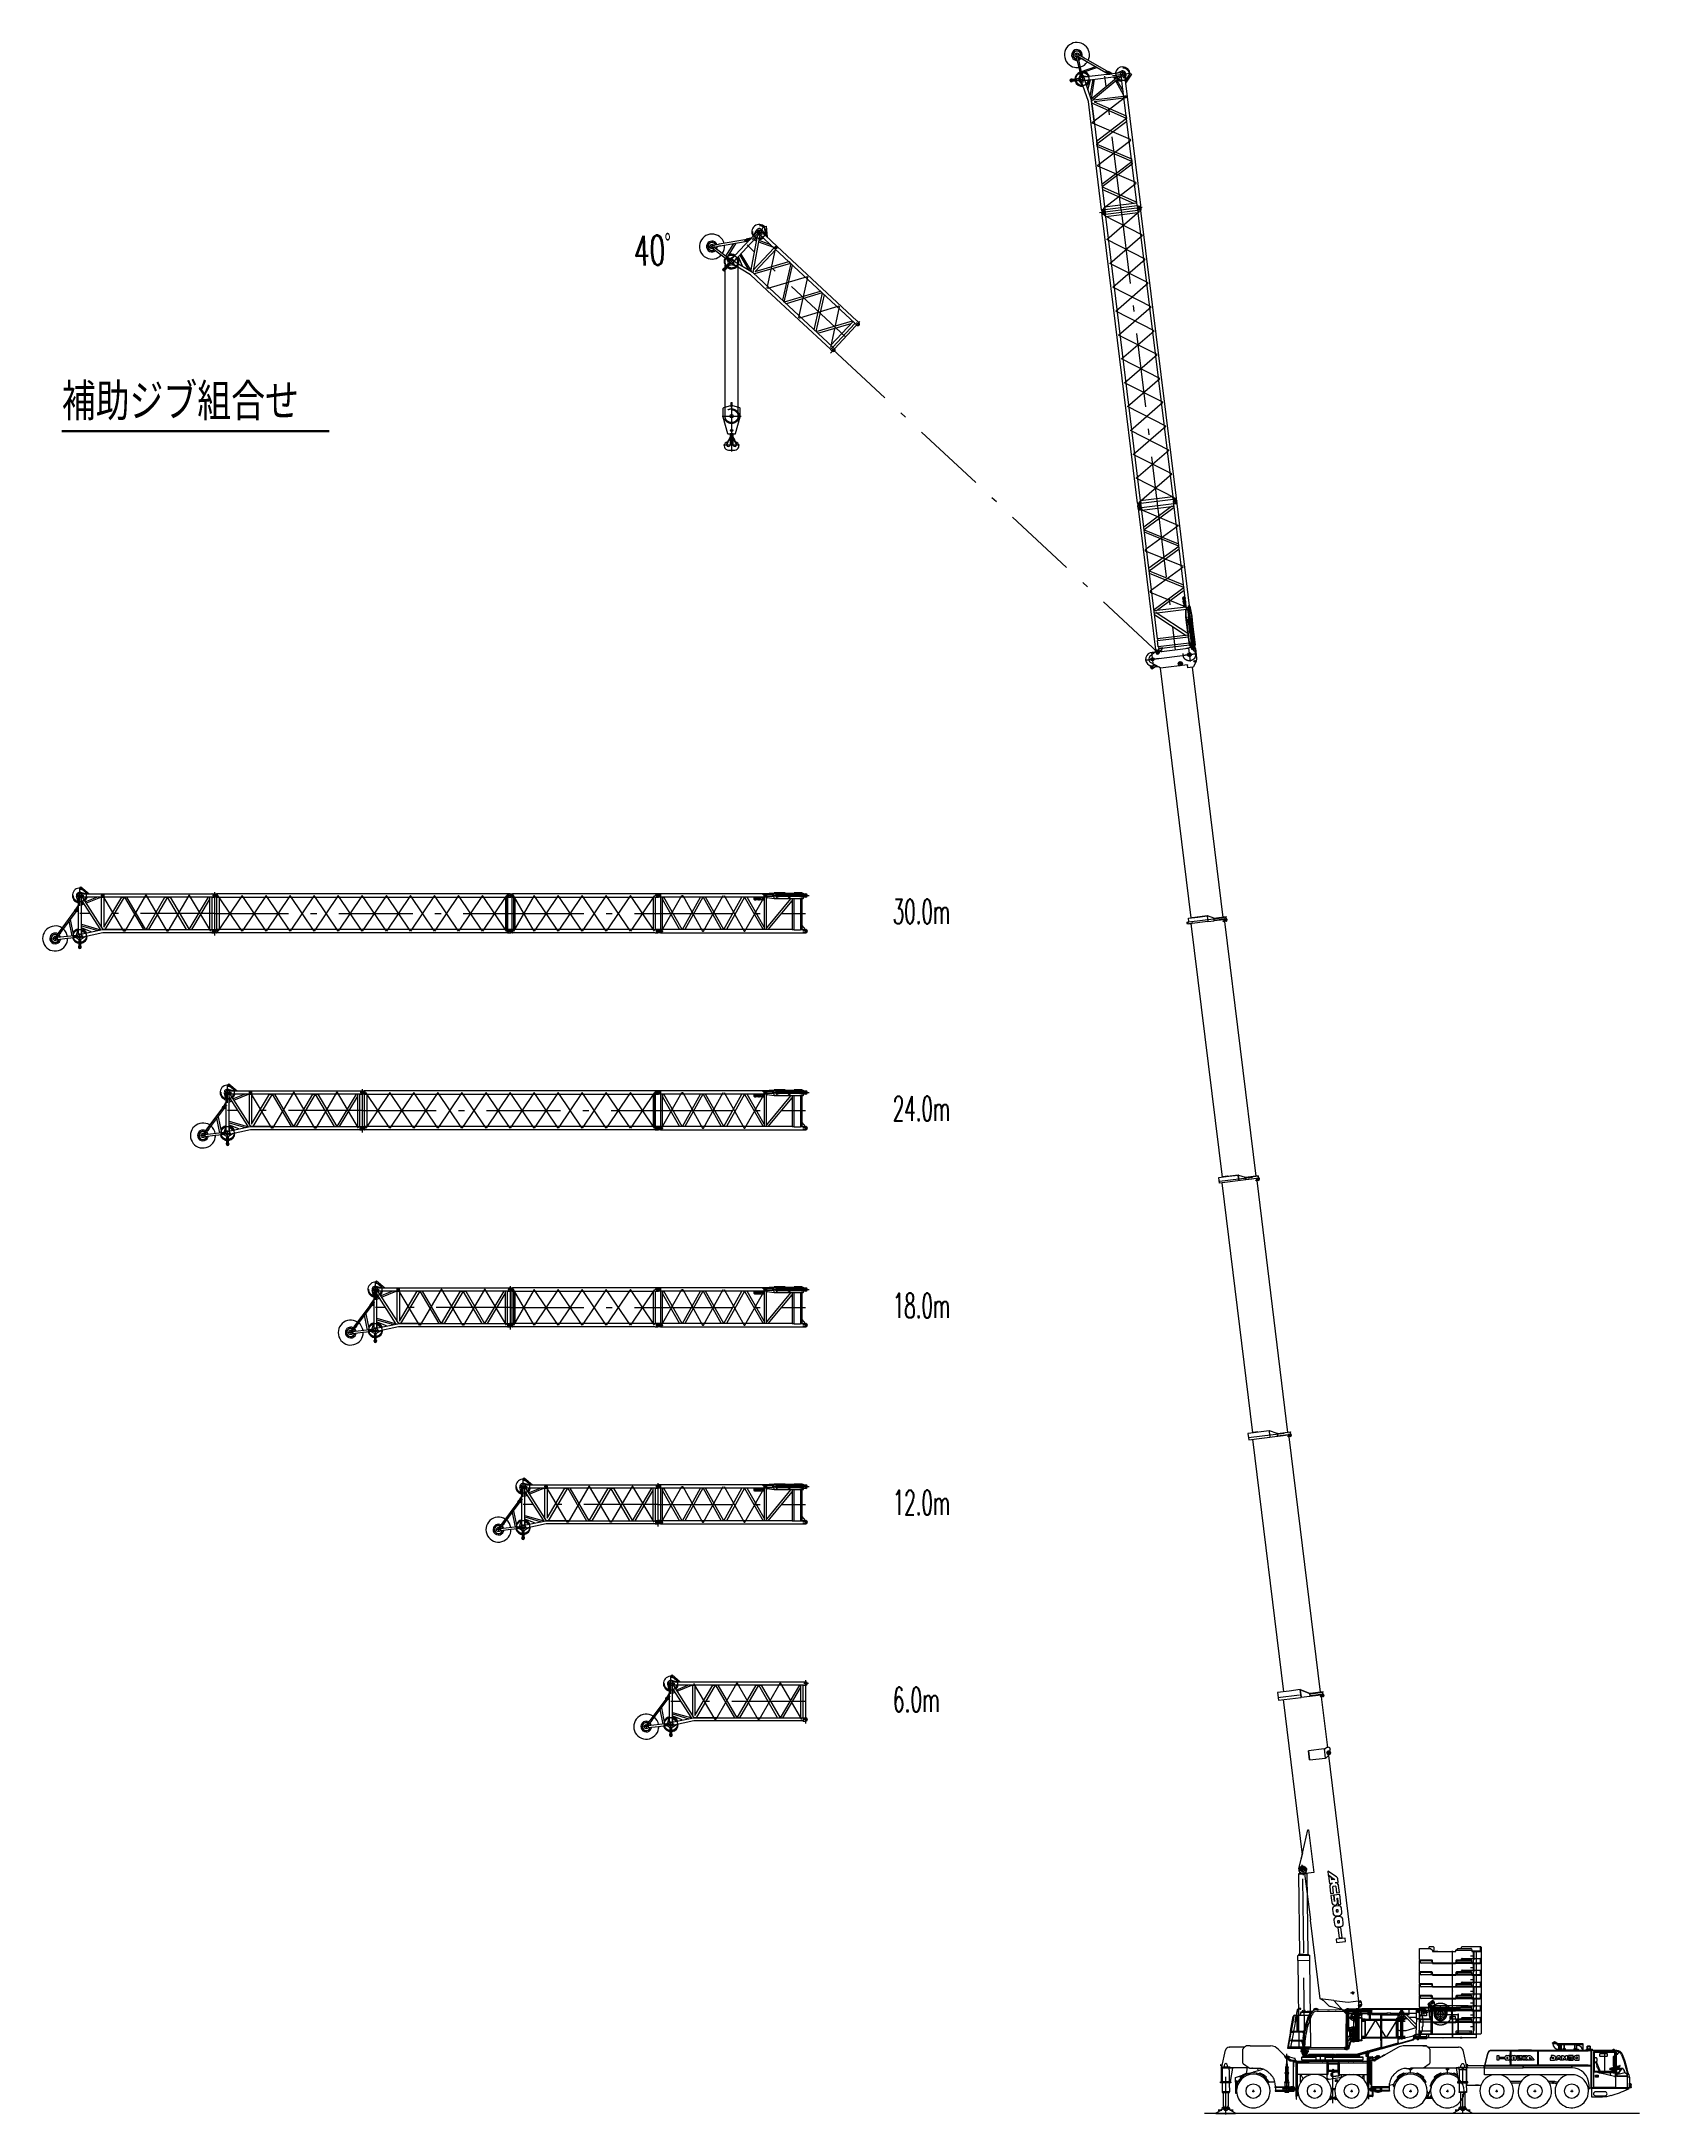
# Model space of a CAD drawing. Extents: x 9713 to 74602, y 19909 to 104081.
import ezdxf
from ezdxf.enums import TextEntityAlignment as Align

# ---------------------------------------------------------------- set-up
doc = ezdxf.new("R2010")
doc.units = 0
doc.header["$LTSCALE"] = 100
doc.header["$MEASUREMENT"] = 0
doc.linetypes.add('CENTER', pattern=[50.5, 30, -9, 2.5, -9])
doc.linetypes.add('HIDDEN', pattern=[12.6, 8.4, -4.2])
for name, color, linetype in [('1', 7, 'Continuous'), ('11', 7, 'Continuous'), ('13', 216, 'Continuous'), ('6', 14, 'Continuous')]:
    doc.layers.add(name, color=color, linetype=linetype)
doc.styles.get("Standard").update_dxf_attribs({"font": 'txt', "bigfont": 'bigfont'})

msp = doc.modelspace()

# ---------------------------------------------------------------- texts
at = {"layer": '1', "color": 7, "linetype": 'Continuous', "lineweight": 9, "width": 0.833333}
msp.add_text('補助ジブ組合せ', height=1500, dxfattribs=at).set_placement((10540, 88253), align=Align.BOTTOM_LEFT)
at = {"layer": '11', "color": 7, "linetype": 'CENTER', "lineweight": 9, "width": 0.625}
msp.add_text('40゜', height=1200, rotation=2.1, dxfattribs=at).set_placement((33793, 94609), align=Align.BOTTOM_LEFT)
at = {"layer": '13', "color": 216, "linetype": 'Continuous', "lineweight": 9}
for s, width, p in [('30.0m', 0.543478, (44280, 67955)), ('24.0m', 0.543478, (44280, 59955)), ('18.0m', 0.543478, (44280, 51955)), ('12.0m', 0.543478, (44280, 43955)), ('6.0m', 0.555556, (44280, 35955))]:
    msp.add_text(s, height=1000, dxfattribs=dict(at, width=width)).set_placement(p, align=Align.BOTTOM_LEFT)

# ---------------------------------------------------------------- blocks, each defined once
blk = doc.blocks.new('*G1')
at = {"layer": '11', "color": 7, "linetype": 'CENTER', "lineweight": 9}
for p, q in [((16740, 69405), (16669, 69405)), ((16740, 69539), (16740, 67782)), ((16740, 69472), (16740, 69337)), ((16740, 69471), (16740, 69338)), ((16852, 69405), (16740, 69405)), ((17857, 69405), (16880, 67955)), ((17857, 67955), (16880, 69405)), ((18834, 67955), (17857, 69405)), ((18834, 69405), (17857, 67955)), ((19810, 69405), (18834, 67955)), ((19810, 67955), (18834, 69405)), ((20787, 67955), (19810, 69405)), ((20787, 69405), (19810, 67955)), ((21764, 69405), (20787, 67955)), ((21764, 67955), (20787, 69405)), ((22740, 67955), (21764, 69405)), ((22740, 69405), (21764, 67955)), ((23717, 69405), (22740, 67955)), ((23717, 67955), (22740, 69405)), ((24694, 67955), (23717, 69405)), ((24694, 69405), (23717, 67955)), ((25670, 69405), (24694, 67955)), ((25670, 67955), (24694, 69405)), ((26647, 67955), (25670, 69405)), ((26647, 69405), (25670, 67955)), ((27624, 69405), (26647, 67955)), ((27624, 67955), (26647, 69405)), ((28600, 67955), (27624, 69405)), ((28600, 69405), (27624, 67955)), ((28600, 69405), (28600, 67955)), ((28652, 69472), (28658, 69472)), ((28681, 69405), (28799, 69405)), ((28740, 69471), (28740, 69338)), ((16740, 68680), (28740, 68680)), ((16813, 67955), (16629, 67955)), ((16829, 68022), (16823, 68022)), ((16823, 67887), (16834, 67887)), ((28781, 67955), (28684, 67955)), ((28740, 68021), (28740, 67888))]:
    blk.add_line(p, q, dxfattribs=at)
at = {"layer": '11', "color": 7, "linetype": 'Continuous', "lineweight": 9}
for p, q in [((16735, 69472), (16740, 69472)), ((16740, 69337), (16735, 69337)), ((16740, 69472), (16841, 69472)), ((16740, 69472), (16745, 69472)), ((16844, 69337), (16740, 69337)), ((16740, 69337), (16745, 69337)), ((16829, 69472), (16823, 69472)), ((16829, 69337), (16823, 69337)), ((16830, 68021), (16830, 69338)), ((16830, 69338), (16931, 69338)), ((16851, 69338), (16830, 69338)), ((16841, 69472), (16841, 69464)), ((16841, 69472), (16841, 69337)), ((16851, 69471), (16841, 69472)), ((28629, 69471), (16851, 69471)), ((16931, 69338), (16931, 68021)), ((16931, 69338), (28550, 69338)), ((28651, 69338), (28550, 69338)), ((28550, 69338), (28550, 68021)), ((28640, 69472), (28629, 69471)), ((28629, 69471), (28629, 69338)), ((28629, 69338), (28651, 69338)), ((28740, 69472), (28640, 69472)), ((28640, 69472), (28640, 69464)), ((28640, 69472), (28640, 69338)), ((28651, 68021), (28651, 69338)), ((28651, 69337), (28740, 69337)), ((28735, 69472), (28740, 69472)), ((28745, 69472), (28740, 69472)), ((16735, 68022), (16740, 68022)), ((16740, 67887), (16735, 67887)), ((16740, 68022), (16745, 68022)), ((16740, 68022), (16830, 68022)), ((16844, 67887), (16740, 67887)), ((16740, 67887), (16745, 67887)), ((16851, 68021), (16830, 68021)), ((16931, 68021), (16830, 68021)), ((16841, 68021), (16841, 67887)), ((16851, 67888), (16841, 67887)), ((28629, 67888), (16851, 67888)), ((28550, 68021), (16925, 68021)), ((28550, 68021), (28651, 68021)), ((28629, 67888), (28629, 68021)), ((28629, 68021), (28651, 68021)), ((28640, 67887), (28629, 67888)), ((28637, 67887), (28740, 67887)), ((28640, 68021), (28640, 67887)), ((28740, 68022), (28651, 68022)), ((28652, 68022), (28658, 68022)), ((28652, 67887), (28658, 67887))]:
    blk.add_line(p, q, dxfattribs=at)
for centre in [(16740, 69405), (28740, 69405), (16740, 67955), (28740, 67955)]:
    blk.add_circle(centre, 25, dxfattribs=at)
for centre, start, end in [((16735, 69405), 90, 180), ((16735, 69405), 180, -90), ((28745, 69405), -94.22494, 0), ((28745, 69405), 0, 90), ((16735, 67955), 90, 180), ((16735, 67955), 180, -90), ((28745, 67955), 0, 94.22456), ((28745, 67955), -94.22533, 0)]:
    blk.add_arc(centre, 67.5, start, end, dxfattribs=at)
blk = doc.blocks.new('*G3')
at = {"layer": '11', "color": 7, "linetype": 'HIDDEN', "lineweight": 9}
for p, q in [((39586, 69475), (39606, 69475)), ((39606, 69336), (39586, 69336)), ((39606, 69475), (39748, 69450)), ((39748, 69360), (39606, 69336)), ((39748, 69450), (40025, 69450)), ((40025, 69360), (39748, 69360)), ((40132, 69450), (40439, 69450)), ((40439, 69359), (40132, 69359)), ((40439, 69450), (40581, 69474)), ((40580, 69334), (40439, 69359)), ((40654, 69334), (40580, 69334)), ((40581, 69474), (40652, 69474))]:
    blk.add_line(p, q, dxfattribs=at)
at = {"layer": '11', "color": 7, "linetype": 'Continuous', "lineweight": 9}
for p, q in [((40652, 69474), (40746, 69474)), ((40745, 69334), (40654, 69334))]:
    blk.add_line(p, q, dxfattribs=at)
at = {"layer": '11', "color": 7, "linetype": 'CENTER', "lineweight": 9}
for p, q in [((40740, 69467), (40740, 69349)), ((40740, 69352), (40740, 69460))]:
    blk.add_line(p, q, dxfattribs=at)
at = {"layer": '11', "color": 7, "linetype": 'HIDDEN', "lineweight": 9}
for centre, radius, start, end in [((39586, 69406), 69.3, 90, -89.52087), ((40079, 69405), 70, 40.00082, 139.81624), ((40079, 69405), 70, -140.01358, -40.17761)]:
    blk.add_arc(centre, radius, start, end, dxfattribs=at)
at = {"layer": '11', "color": 7, "linetype": 'Continuous', "lineweight": 9}
blk.add_arc((40743, 69404), 70.1, -87.93555, 87.8656, dxfattribs=at)
blk = doc.blocks.new('*G2')
at = {"layer": '11', "color": 7, "linetype": 'CENTER', "lineweight": 9}
for p, q in [((39388, 69405), (40740, 69405)), ((39388, 69405), (40880, 69405)), ((40693, 69405), (39574, 69405)), ((39596, 69361), (39596, 69448)), ((39596, 69396), (39596, 69421)), ((39596, 69392), (39596, 69420)), ((40079, 69366), (40079, 69443)), ((40580, 69352), (40580, 69458)), ((40580, 69405), (40580, 69448)), ((40580, 69394), (40580, 69414)), ((40580, 69403), (40580, 69407)), ((40580, 69403), (40580, 69407)), ((40580, 69405), (40580, 69368))]:
    blk.add_line(p, q, dxfattribs=at)
at = {"layer": '11', "color": 7, "linetype": 'Continuous', "lineweight": 9}
blk.add_circle((40079, 69405), 27.5, dxfattribs=at)
at = {"layer": '11', "color": 7, "linetype": 'CENTER', "lineweight": 9}
blk.add_circle((40580, 69405), 22.5, dxfattribs=at)
at = {"layer": '11', "color": 7, "linetype": 'Continuous', "lineweight": 9}
blk.add_arc((40580, 69405), 22.5, -90, 90, dxfattribs=at)
at = {"layer": '11', "color": 7, "linetype": 'HIDDEN', "lineweight": 9}
blk.add_arc((40580, 69405), 22.5, -90, 90, dxfattribs=at)
at = {"color": 7, "linetype": 'Continuous', "lineweight": 9}
blk.add_blockref('*G3', (0, 0), dxfattribs=at)
blk = doc.blocks.new('*G4')
at = {"layer": '11', "color": 7, "linetype": 'Continuous', "lineweight": 9}
for p, q in [((22735, 61472), (22740, 61472)), ((22740, 61472), (22841, 61472)), ((22740, 61472), (22745, 61472)), ((22829, 61472), (22823, 61472)), ((22841, 61472), (22841, 61464)), ((22841, 61472), (22841, 61337)), ((22851, 61472), (22841, 61472)), ((34629, 61472), (22851, 61472)), ((34640, 61473), (34629, 61472)), ((34629, 61472), (34629, 61339)), ((34740, 61473), (34640, 61473)), ((34640, 61473), (34640, 61464)), ((34640, 61473), (34640, 61339)), ((34735, 61472), (34740, 61472)), ((34745, 61473), (34740, 61473)), ((22740, 61337), (22735, 61337)), ((22844, 61337), (22740, 61337)), ((22740, 61337), (22745, 61337)), ((22829, 61337), (22823, 61337)), ((22830, 60022), (22830, 61339)), ((22830, 61339), (22931, 61339)), ((22851, 61339), (22830, 61339)), ((22931, 61339), (22931, 60022)), ((22931, 61339), (34550, 61339)), ((34651, 61339), (34550, 61339)), ((34550, 61339), (34550, 60022)), ((34629, 61339), (34651, 61339)), ((34651, 60022), (34651, 61339)), ((34651, 61338), (34740, 61338)), ((22735, 60023), (22740, 60023)), ((22740, 59888), (22735, 59888)), ((22740, 60023), (22830, 60023)), ((22740, 60022), (22745, 60022)), ((22844, 59888), (22740, 59888)), ((22740, 59887), (22745, 59887)), ((22851, 60022), (22830, 60022)), ((22931, 60022), (22830, 60022)), ((22841, 60022), (22841, 59888)), ((22851, 59889), (22841, 59888)), ((34629, 59889), (22851, 59889)), ((34550, 60022), (22925, 60022)), ((34550, 60022), (34651, 60022)), ((34629, 59889), (34629, 60022)), ((34629, 60022), (34651, 60022)), ((34640, 59887), (34629, 59889)), ((34637, 59887), (34740, 59887)), ((34640, 60022), (34640, 59887)), ((34740, 60022), (34651, 60022)), ((34652, 60022), (34658, 60022)), ((34652, 59887), (34658, 59887))]:
    blk.add_line(p, q, dxfattribs=at)
at = {"layer": '11', "color": 7, "linetype": 'CENTER', "lineweight": 9}
for p, q in [((22740, 61539), (22740, 59782)), ((22740, 61472), (22740, 61339)), ((22740, 61472), (22740, 61337)), ((34652, 61473), (34658, 61473)), ((34740, 61472), (34740, 61339)), ((22740, 61405), (22669, 61405)), ((22852, 61405), (22740, 61405)), ((22740, 60680), (34740, 60680)), ((23857, 61405), (22880, 59955)), ((23857, 59955), (22880, 61405)), ((24834, 59955), (23857, 61405)), ((24834, 61405), (23857, 59955)), ((25810, 61405), (24834, 59955)), ((25810, 59955), (24834, 61405)), ((26787, 59955), (25810, 61405)), ((26787, 61405), (25810, 59955)), ((27764, 61405), (26787, 59955)), ((27764, 59955), (26787, 61405)), ((28740, 59955), (27764, 61405)), ((28740, 61405), (27764, 59955)), ((29717, 61405), (28740, 59955)), ((29717, 59955), (28740, 61405)), ((30694, 59955), (29717, 61405)), ((30694, 61405), (29717, 59955)), ((31670, 61405), (30694, 59955)), ((31670, 59955), (30694, 61405)), ((32647, 59955), (31670, 61405)), ((32647, 61405), (31670, 59955)), ((33624, 61405), (32647, 59955)), ((33624, 59955), (32647, 61405)), ((34600, 59955), (33624, 61405)), ((34600, 61405), (33624, 59955)), ((34600, 61405), (34600, 59955)), ((34681, 61405), (34799, 61405)), ((22813, 59955), (22629, 59955)), ((22829, 60023), (22823, 60023)), ((22823, 59888), (22834, 59888)), ((34781, 59955), (34684, 59955)), ((34740, 60022), (34740, 59889))]:
    blk.add_line(p, q, dxfattribs=at)
at = {"layer": '11', "color": 7, "linetype": 'Continuous', "lineweight": 9}
for centre in [(22740, 61405), (34740, 61405), (22740, 59955), (34740, 59955)]:
    blk.add_circle(centre, 25, dxfattribs=at)
for centre, start, end in [((22735, 61405), 90, 180), ((34745, 61405), 0, 90), ((22735, 61405), 180, -90), ((34745, 61405), -94.22494, 0), ((22735, 59955), 90, 180), ((22735, 59955), 180, -90), ((34745, 59955), 0, 94.22456), ((34745, 59955), -94.22533, 0)]:
    blk.add_arc(centre, 67.5, start, end, dxfattribs=at)
blk = doc.blocks.new('*G6')
at = {"layer": '11', "color": 7, "linetype": 'Continuous', "lineweight": 9}
for p, q in [((28841, 51887), (28841, 52021)), ((28851, 51888), (28851, 52021))]:
    blk.add_line(p, q, dxfattribs=at)
blk.add_circle((28740, 51955), 25, dxfattribs=at)
blk = doc.blocks.new('*G5')
at = {"layer": '11', "color": 7, "linetype": 'CENTER', "lineweight": 9}
for p, q in [((28852, 53405), (28673, 53405)), ((28740, 53471), (28740, 53338)), ((29717, 53405), (28880, 51955)), ((29717, 51955), (28880, 53405)), ((28880, 53405), (28880, 51955)), ((30694, 51955), (29717, 53405)), ((30694, 53405), (29717, 51955)), ((31670, 53405), (30694, 51955)), ((31670, 51955), (30694, 53405)), ((32647, 51955), (31670, 53405)), ((32647, 53405), (31670, 51955)), ((33624, 53405), (32647, 51955)), ((33624, 51955), (32647, 53405)), ((34600, 51955), (33624, 53405)), ((34600, 53405), (33624, 51955)), ((34813, 53405), (34629, 53405)), ((34652, 53472), (34658, 53472)), ((34740, 53471), (34740, 53338)), ((28740, 52680), (34740, 52680)), ((28629, 51955), (28740, 51955)), ((28740, 52022), (28740, 51887)), ((28740, 52021), (28740, 51888)), ((28740, 51955), (28812, 51955)), ((28823, 51887), (28834, 51887)), ((34670, 51955), (34798, 51955)), ((34740, 52022), (34740, 51887)), ((34740, 52021), (34740, 51888))]:
    blk.add_line(p, q, dxfattribs=at)
at = {"layer": '11', "color": 7, "linetype": 'Continuous', "lineweight": 9}
for p, q in [((28735, 53472), (28740, 53472)), ((28740, 53337), (28735, 53337)), ((28745, 53472), (28740, 53472)), ((28740, 53472), (28841, 53472)), ((28740, 53337), (28745, 53337)), ((28830, 53337), (28740, 53337)), ((28829, 53472), (28823, 53472)), ((28829, 53337), (28823, 53337)), ((28830, 52021), (28830, 53338)), ((28830, 53338), (28931, 53338)), ((28851, 53338), (28830, 53338)), ((28841, 53472), (28841, 53464)), ((28851, 53471), (28841, 53472)), ((28841, 53472), (28841, 53338)), ((28851, 53471), (28851, 53338)), ((29717, 53471), (28851, 53471)), ((34629, 53471), (28851, 53471)), ((28851, 53338), (29717, 53338)), ((28931, 53338), (28931, 52021)), ((28931, 53338), (34550, 53338)), ((34651, 53338), (34550, 53338)), ((34550, 53338), (34550, 52021)), ((34640, 53472), (34629, 53471)), ((34629, 53338), (34651, 53338)), ((34740, 53472), (34640, 53472)), ((34651, 52021), (34651, 53338)), ((34651, 53337), (34740, 53337)), ((28735, 52022), (28740, 52022)), ((28740, 51887), (28735, 51887)), ((28830, 52022), (28740, 52022)), ((28740, 51887), (28745, 51887)), ((28851, 51887), (28740, 51887)), ((28851, 52021), (28830, 52021)), ((28931, 52021), (28830, 52021)), ((29717, 52021), (28851, 52021)), ((34637, 51888), (28851, 51888)), ((34550, 52021), (29679, 52021)), ((34550, 52021), (34651, 52021)), ((34629, 52021), (34651, 52021)), ((34629, 51888), (34637, 51887)), ((34637, 51887), (34740, 51887)), ((34740, 52022), (34651, 52022)), ((34652, 52022), (34658, 52022)), ((34652, 51887), (34658, 51887)), ((34745, 52022), (34740, 52022))]:
    blk.add_line(p, q, dxfattribs=at)
for centre, radius in [((28740, 53405), 25), ((34740, 53405), 25), ((34740, 51955), 25.5)]:
    blk.add_circle(centre, radius, dxfattribs=at)
for centre, start, end in [((28735, 53405), 90, 180), ((28735, 53405), 180, -90), ((34745, 53405), -94.22494, 0), ((34745, 53405), 0, 90), ((28735, 51955), 90, 180), ((28735, 51955), 180, -90), ((28735, 51955), 90, 97.57547), ((28735, 51955), -97.57407, -89.99792), ((34745, 51955), 0, 90), ((34745, 51955), -90, 0)]:
    blk.add_arc(centre, 67.5, start, end, dxfattribs=at)
at = {"color": 7, "linetype": 'Continuous', "lineweight": 9}
blk.add_blockref('*G6', (0, 0), dxfattribs=at)
blk = doc.blocks.new('*G7')
at = {"layer": '11', "color": 7, "linetype": 'Continuous', "lineweight": 9}
for p, q in [((65662, 26198), (65662, 26648)), ((65662, 26648), (65709, 26648)), ((65662, 25718), (65662, 26168)), ((65662, 26168), (65709, 26168)), ((66172, 26178), (65682, 26178)), ((65709, 26648), (66111, 26648)), ((65709, 26168), (66111, 26168)), ((65710, 26078), (65710, 26178)), ((66056, 26648), (66056, 26708)), ((66076, 26728), (66216, 26728)), ((66125, 26642), (66189, 26578)), ((66125, 26162), (66189, 26098)), ((66189, 26578), (66189, 26528)), ((66237, 26538), (66189, 26538)), ((66189, 26528), (66255, 26528)), ((66189, 26098), (66189, 26048)), ((66192, 26068), (66192, 26158)), ((66216, 26728), (66227, 26728)), ((66237, 26528), (66237, 26538)), ((66247, 26708), (66247, 26528)), ((66255, 26528), (67133, 26528)), ((66308, 26528), (66308, 26538)), ((66308, 26538), (66408, 26538)), ((66408, 26538), (66408, 26528)), ((67144, 26158), (67144, 26068)), ((67148, 26578), (67211, 26642)), ((67148, 26578), (67790, 26578)), ((67148, 26543), (67148, 26578)), ((67148, 26098), (67211, 26162)), ((67148, 26098), (67790, 26098)), ((67148, 26063), (67148, 26098)), ((67772, 26178), (67164, 26178)), ((67225, 26648), (67756, 26648)), ((67225, 26168), (67756, 26168)), ((67377, 26648), (67377, 26708)), ((67377, 26168), (67377, 26228)), ((67397, 26728), (68129, 26728)), ((67397, 26248), (68129, 26248)), ((67775, 26634), (67790, 26578)), ((67775, 26154), (67790, 26098)), ((67790, 26578), (67790, 26528)), ((67790, 26528), (68129, 26528)), ((67790, 26098), (67790, 26048)), ((67792, 26068), (67792, 26158)), ((68145, 26538), (67802, 26538)), ((67844, 26528), (67844, 26058)), ((67862, 26513), (67862, 26510)), ((67862, 26206), (67862, 26510)), ((67862, 26206), (67862, 26203)), ((67872, 26523), (67872, 26523)), ((67872, 26193), (67872, 26193)), ((67882, 26203), (67882, 26513)), ((67980, 26058), (67980, 26528)), ((68129, 26728), (68145, 26728)), ((68129, 26248), (68145, 26248)), ((68149, 26528), (68149, 26728)), ((68149, 26728), (68149, 26528)), ((68149, 26548), (68149, 26728)), ((68149, 26048), (68149, 26248)), ((68149, 26248), (68149, 26048)), ((68149, 26068), (68149, 26248)), ((68165, 26708), (68165, 26528)), ((68165, 26708), (68165, 26508)), ((68165, 26508), (68165, 26078)), ((68165, 26228), (68165, 26048)), ((68165, 26228), (68165, 26028)), ((65662, 25238), (65662, 25688)), ((65662, 25688), (65709, 25688)), ((66172, 25698), (65682, 25698)), ((65709, 25688), (66111, 25688)), ((65710, 25598), (65710, 25698)), ((66192, 26058), (65730, 26058)), ((66192, 25578), (65730, 25578)), ((66125, 25682), (66189, 25618)), ((66237, 26058), (66189, 26058)), ((66189, 26048), (66255, 26048)), ((66189, 25618), (66189, 25568)), ((66237, 25578), (66189, 25578)), ((66189, 25568), (66255, 25568)), ((66192, 25588), (66192, 25678)), ((67134, 26058), (66202, 26058)), ((67134, 25578), (66202, 25578)), ((66237, 26048), (66237, 26058)), ((66237, 25568), (66237, 25578)), ((66255, 26048), (67133, 26048)), ((66255, 25568), (67133, 25568)), ((66308, 26048), (66308, 26058)), ((66308, 26058), (66408, 26058)), ((66308, 25568), (66308, 25578)), ((66308, 25578), (66408, 25578)), ((66408, 26058), (66408, 26048)), ((66408, 25578), (66408, 25568)), ((67134, 26058), (67802, 26058)), ((67134, 25578), (67802, 25578)), ((67144, 25678), (67144, 25588)), ((67148, 25618), (67211, 25682)), ((67148, 25618), (67790, 25618)), ((67148, 25583), (67148, 25618)), ((67772, 25698), (67164, 25698)), ((67225, 25688), (67756, 25688)), ((67377, 25688), (67377, 25748)), ((67377, 25208), (67377, 25268)), ((67397, 25768), (68129, 25768)), ((67397, 25288), (68129, 25288)), ((67775, 25674), (67790, 25618)), ((67790, 26048), (68129, 26048)), ((67790, 25618), (67790, 25568)), ((67790, 25568), (68129, 25568)), ((67792, 25588), (67792, 25678)), ((68145, 26058), (67802, 26058)), ((68145, 25578), (67802, 25578)), ((67844, 26048), (67844, 25578)), ((67844, 25568), (67844, 25098)), ((67862, 26033), (67862, 26030)), ((67862, 25726), (67862, 26030)), ((67862, 25726), (67862, 25723)), ((67862, 25553), (67862, 25550)), ((67862, 25246), (67862, 25550)), ((67882, 25723), (67882, 26033)), ((67882, 25243), (67882, 25553)), ((67980, 25578), (67980, 26048)), ((67980, 25098), (67980, 25568)), ((68129, 25768), (68145, 25768)), ((68129, 25288), (68145, 25288)), ((68149, 25568), (68149, 25768)), ((68149, 25768), (68149, 25568)), ((68149, 25588), (68149, 25768)), ((68149, 25088), (68149, 25288)), ((68149, 25288), (68149, 25088)), ((68149, 25108), (68149, 25288)), ((68165, 26028), (68165, 25598)), ((68165, 25748), (68165, 25568)), ((68165, 25748), (68165, 25548)), ((68165, 25548), (68165, 25118)), ((68165, 25268), (68165, 25088)), ((68165, 25268), (68165, 25068)), ((65662, 24758), (65662, 25208)), ((65662, 25208), (65709, 25208)), ((65662, 24278), (65662, 24728)), ((65662, 24728), (65709, 24728)), ((66172, 25218), (65682, 25218)), ((66172, 24738), (65682, 24738)), ((65709, 25208), (66111, 25208)), ((65709, 24728), (66111, 24728)), ((65710, 25118), (65710, 25218)), ((65710, 24638), (65710, 24738)), ((66192, 25098), (65730, 25098)), ((66192, 24618), (65730, 24618)), ((66125, 25202), (66189, 25138)), ((66125, 24722), (66189, 24658)), ((66164, 24468), (66164, 24381)), ((66189, 25138), (66189, 25088)), ((66237, 25098), (66189, 25098)), ((66189, 25088), (66255, 25088)), ((66189, 24658), (66189, 24608)), ((66237, 24618), (66189, 24618)), ((66189, 24608), (66255, 24608)), ((66192, 25108), (66192, 25198)), ((66192, 24628), (66192, 24718)), ((67134, 25098), (66202, 25098)), ((67134, 24618), (66202, 24618)), ((66237, 25088), (66237, 25098)), ((66237, 24608), (66237, 24618)), ((66255, 25088), (67133, 25088)), ((66255, 24608), (67133, 24608)), ((66308, 25088), (66308, 25098)), ((66308, 25098), (66408, 25098)), ((66308, 24608), (66308, 24618)), ((66308, 24618), (66408, 24618)), ((66408, 25098), (66408, 25088)), ((66408, 24618), (66408, 24608)), ((67134, 25098), (67802, 25098)), ((67134, 24618), (67802, 24618)), ((67144, 25198), (67144, 25108)), ((67144, 24718), (67144, 24628)), ((67148, 25138), (67211, 25202)), ((67148, 25138), (67790, 25138)), ((67148, 25103), (67148, 25138)), ((67148, 24658), (67211, 24722)), ((67148, 24658), (67790, 24658)), ((67148, 24623), (67148, 24658)), ((67772, 25218), (67164, 25218)), ((67772, 24738), (67164, 24738)), ((67225, 25208), (67756, 25208)), ((67225, 24728), (67756, 24728)), ((67377, 24728), (67377, 24788)), ((67397, 24808), (68129, 24808)), ((67775, 25194), (67790, 25138)), ((67775, 24714), (67790, 24658)), ((67790, 25138), (67790, 25088)), ((67790, 25088), (68129, 25088)), ((67790, 24658), (67790, 24608)), ((67790, 24608), (68129, 24608)), ((67792, 25108), (67792, 25198)), ((67792, 24628), (67792, 24718)), ((68145, 25098), (67802, 25098)), ((68145, 24618), (67802, 24618)), ((67844, 25088), (67844, 24618)), ((67844, 24608), (67844, 24138)), ((67862, 25246), (67862, 25243)), ((67862, 25073), (67862, 25070)), ((67862, 24766), (67862, 25070)), ((67862, 24766), (67862, 24763)), ((67862, 24593), (67862, 24590)), ((67862, 24286), (67862, 24590)), ((67872, 25233), (67872, 25233)), ((67872, 25083), (67872, 25083)), ((67882, 24763), (67882, 25073)), ((67882, 24283), (67882, 24593)), ((67980, 24618), (67980, 25088)), ((67980, 24138), (67980, 24608)), ((68129, 24808), (68145, 24808)), ((68149, 24608), (68149, 24808)), ((68149, 24808), (68149, 24608)), ((68149, 24628), (68149, 24808)), ((68165, 25068), (68165, 24638)), ((68165, 24788), (68165, 24608)), ((68165, 24788), (68165, 24588)), ((68165, 24588), (68165, 24158)), ((65662, 23796), (65662, 24246)), ((65662, 24246), (65709, 24246)), ((65662, 23318), (65662, 23768)), ((65662, 23768), (65709, 23768)), ((66172, 24258), (65682, 24258)), ((66172, 23776), (65682, 23776)), ((65709, 24246), (66111, 24246)), ((65709, 23768), (66111, 23768)), ((65710, 24158), (65710, 24258)), ((65710, 23676), (65710, 23776)), ((66192, 24138), (65730, 24138)), ((66192, 23656), (65730, 23656)), ((66056, 24246), (66056, 24306)), ((66076, 24326), (66216, 24326)), ((66125, 24240), (66189, 24176)), ((66125, 23762), (66189, 23698)), ((66135, 23972), (66135, 23959)), ((66135, 23949), (66135, 23929)), ((66189, 24176), (66189, 24126)), ((66237, 24136), (66189, 24136)), ((66189, 24126), (66255, 24126)), ((66189, 23698), (66189, 23648)), ((66237, 23658), (66189, 23658)), ((66189, 23648), (66255, 23648)), ((66192, 24148), (66192, 24238)), ((66192, 23666), (66192, 23756)), ((67134, 24138), (66202, 24138)), ((67134, 23656), (66202, 23656)), ((66216, 24326), (66227, 24326)), ((66237, 24126), (66237, 24136)), ((66237, 23648), (66237, 23658)), ((66247, 24306), (66247, 24126)), ((66255, 24126), (67133, 24126)), ((66255, 23648), (67133, 23648)), ((66308, 24126), (66308, 24136)), ((66308, 24136), (66408, 24136)), ((66308, 23648), (66308, 23658)), ((66308, 23658), (66408, 23658)), ((66408, 24136), (66408, 24126)), ((66408, 23658), (66408, 23648)), ((66790, 24326), (66825, 24326)), ((67134, 24138), (67802, 24138)), ((67134, 23656), (67802, 23656)), ((67144, 24238), (67144, 24148)), ((67144, 23756), (67144, 23666)), ((67148, 24176), (67211, 24240)), ((67148, 24176), (67790, 24176)), ((67148, 24141), (67148, 24176)), ((67148, 23698), (67211, 23762)), ((67148, 23698), (67790, 23698)), ((67148, 23663), (67148, 23698)), ((67772, 24258), (67164, 24258)), ((67772, 23776), (67164, 23776)), ((67225, 24246), (67756, 24246)), ((67225, 23768), (67756, 23768)), ((67377, 24246), (67377, 24306)), ((67377, 23768), (67377, 23828)), ((67397, 24326), (68129, 24326)), ((67397, 23848), (68129, 23848)), ((67775, 24232), (67790, 24176)), ((67775, 23754), (67790, 23698)), ((67790, 24176), (67790, 24126)), ((67790, 24126), (68129, 24126)), ((67790, 23698), (67790, 23648)), ((67790, 23648), (68129, 23648)), ((67792, 24148), (67792, 24238)), ((67792, 23666), (67792, 23756)), ((68145, 24138), (67802, 24138)), ((68145, 23656), (67802, 23656)), ((67844, 24126), (67844, 23656)), ((67844, 23648), (67844, 23178)), ((67862, 24286), (67862, 24283)), ((67862, 24111), (67862, 24108)), ((67862, 23804), (67862, 24108)), ((67862, 23804), (67862, 23801)), ((67862, 23633), (67862, 23630)), ((67862, 23326), (67862, 23630)), ((67872, 24273), (67872, 24273)), ((67872, 24121), (67872, 24121)), ((67882, 23801), (67882, 24111)), ((67882, 23323), (67882, 23633)), ((67907, 24326), (67942, 24326)), ((67980, 23656), (67980, 24126)), ((67980, 23178), (67980, 23648)), ((68129, 24326), (68145, 24326)), ((68129, 23848), (68145, 23848)), ((68149, 24126), (68149, 24326)), ((68149, 24326), (68149, 24126)), ((68149, 24146), (68149, 24326)), ((68149, 23648), (68149, 23848)), ((68149, 23848), (68149, 23648)), ((68149, 23668), (68149, 23848)), ((68165, 24306), (68165, 24126)), ((68165, 24306), (68165, 24106)), ((68165, 24106), (68165, 23676)), ((68165, 23828), (68165, 23648)), ((68165, 23828), (68165, 23628)), ((68165, 23628), (68165, 23198)), ((65464, 22992), (65480, 23082)), ((65970, 22992), (65464, 22992)), ((65480, 23082), (65671, 23082)), ((65671, 23168), (66922, 23168)), ((65671, 23018), (65671, 23168)), ((67964, 23018), (65671, 23018)), ((66172, 23298), (65682, 23298)), ((65710, 23198), (65710, 23298)), ((66192, 23178), (65730, 23178)), ((65970, 23018), (65970, 22992)), ((66135, 23494), (66135, 23481)), ((66135, 23471), (66135, 23451)), ((66192, 23188), (66192, 23278)), ((67134, 23178), (66202, 23178)), ((67105, 23168), (67954, 23168)), ((67134, 23178), (67802, 23178)), ((67144, 23278), (67144, 23188)), ((67772, 23298), (67164, 23298)), ((67792, 23188), (67792, 23278)), ((68145, 23178), (67802, 23178)), ((67862, 23326), (67862, 23323)), ((67872, 23313), (67872, 23313)), ((67954, 23168), (67964, 23168)), ((67964, 23168), (67964, 23018))]:
    blk.add_line(p, q, dxfattribs=at)
at = {"layer": '11', "color": 7, "linetype": 'CENTER', "lineweight": 9}
for p, q in [((67000, 26560), (67000, 26022)), ((67743, 26358), (67899, 26358)), ((67000, 26080), (67000, 25542)), ((67000, 25600), (67000, 25062)), ((67743, 25878), (67899, 25878)), ((67743, 25398), (67899, 25398)), ((66153, 24505), (66045, 24417)), ((66153, 24505), (66045, 24417)), ((66070, 24423), (66070, 24347)), ((66070, 24423), (66070, 24347)), ((66160, 24446), (66243, 24446)), ((66160, 24446), (66243, 24446)), ((66167, 24459), (66169, 24466)), ((66200, 24489), (66200, 24403)), ((66200, 24489), (66200, 24403)), ((66275, 24356), (66275, 24446)), ((66275, 24326), (66275, 24446)), ((67000, 25120), (67000, 24582)), ((67000, 24640), (67000, 24102)), ((67743, 24918), (67899, 24918)), ((67743, 24438), (67899, 24438)), ((65733, 24063), (65797, 23795)), ((65797, 23795), (65733, 24063)), ((65733, 24063), (65797, 23795)), ((65751, 24146), (65909, 24146)), ((65945, 23923), (65767, 23923)), ((65945, 23923), (65767, 23923)), ((65880, 24086), (65776, 24086)), ((65776, 24086), (65880, 24086)), ((65797, 23795), (65797, 23482)), ((65797, 23795), (65797, 23482)), ((65830, 24032), (65830, 24202)), ((65929, 24078), (65929, 24086)), ((65929, 24086), (65929, 24078)), ((65929, 24078), (65929, 24086)), ((65980, 24068), (65939, 24068)), ((65939, 24068), (65980, 24068)), ((65980, 24068), (65939, 24068)), ((65945, 24068), (65945, 23923)), ((65945, 24068), (65945, 23923)), ((66030, 24386), (66030, 24118)), ((66030, 24386), (66030, 24118)), ((66035, 24386), (66106, 24386)), ((66099, 24386), (66039, 24386)), ((66120, 24218), (66178, 24218)), ((66125, 24193), (66125, 24243)), ((66125, 24243), (66135, 24243)), ((66125, 24243), (66125, 24193)), ((66175, 24243), (66125, 24243)), ((66135, 24193), (66125, 24193)), ((66125, 24193), (66175, 24193)), ((66129, 24263), (66171, 24263)), ((66135, 23358), (66135, 24343)), ((66135, 24343), (66185, 24343)), ((66135, 23168), (66135, 24343)), ((66135, 24343), (66185, 24343)), ((66135, 24283), (66135, 24243)), ((66135, 24243), (66135, 24278)), ((66135, 24278), (66165, 24278)), ((66165, 24243), (66135, 24243)), ((66135, 24243), (66176, 24243)), ((66145, 24262), (66145, 24265)), ((66150, 24282), (66150, 24241)), ((66150, 24189), (66150, 24247)), ((66154, 24265), (66154, 24262)), ((66157, 24193), (66157, 24243)), ((66157, 24243), (67265, 24243)), ((67265, 24193), (66157, 24193)), ((66160, 24356), (66160, 23163)), ((66165, 24278), (66165, 24243)), ((66175, 24193), (66175, 24243)), ((66185, 24343), (66185, 23358)), ((66185, 24343), (66185, 23168)), ((66185, 24243), (67255, 24243)), ((67255, 24243), (66185, 24243)), ((67255, 24193), (66185, 24193)), ((66185, 24168), (66185, 24108)), ((66230, 24193), (66210, 24193)), ((66795, 23986), (66250, 23986)), ((66260, 24306), (66260, 24316)), ((66260, 24316), (66780, 24316)), ((66260, 24306), (66260, 24256)), ((66260, 23986), (66260, 24256)), ((66260, 24231), (66780, 24231)), ((66275, 23986), (66275, 24326)), ((66295, 24193), (66275, 24193)), ((66290, 24316), (66290, 23986)), ((67649, 24326), (66305, 24326)), ((66360, 23986), (66680, 23986)), ((66520, 23715), (66520, 24328)), ((66520, 24146), (66520, 23826)), ((66740, 23918), (66740, 23918)), ((66750, 23986), (66750, 24316)), ((67649, 24326), (66765, 24326)), ((66765, 24326), (66765, 23986)), ((66765, 23978), (66795, 23978)), ((66780, 24316), (66780, 24306)), ((66780, 24306), (66780, 24256)), ((66780, 24256), (66780, 23986)), ((66795, 23968), (67225, 23968)), ((66895, 23893), (66895, 23793)), ((67125, 23893), (66895, 23893)), ((66895, 23793), (67125, 23793)), ((66938, 24325), (66938, 24325)), ((66982, 24156), (66998, 24156)), ((66990, 24148), (66990, 24164)), ((67000, 24158), (67000, 23620)), ((67000, 23680), (67000, 23142)), ((67010, 23988), (67010, 23168)), ((67010, 23168), (67010, 23968)), ((67010, 23911), (67010, 23053)), ((67010, 23668), (67010, 23658)), ((67010, 23578), (67010, 23568)), ((67102, 24156), (67118, 24156)), ((67110, 24148), (67110, 24164)), ((67125, 23793), (67125, 23893)), ((67255, 23978), (67225, 23978)), ((67225, 23978), (67225, 23168)), ((67225, 23968), (67225, 23168)), ((67255, 24243), (67305, 24243)), ((67255, 23168), (67255, 23978)), ((67255, 23920), (67255, 23946)), ((67255, 23668), (67305, 23668)), ((67260, 24218), (67318, 24218)), ((67265, 24243), (67265, 24193)), ((67315, 24243), (67265, 24243)), ((67265, 24243), (67265, 24213)), ((67265, 24213), (67265, 24193)), ((67265, 24193), (67315, 24193)), ((67305, 24243), (67275, 24243)), ((67290, 24189), (67290, 24247)), ((67315, 24243), (67305, 24243)), ((67305, 24193), (67315, 24193)), ((67315, 24193), (67315, 24243)), ((67315, 24193), (67315, 24243)), ((67743, 23956), (67899, 23956)), ((67850, 24306), (67840, 24306)), ((67954, 24326), (67859, 24326)), ((67954, 24326), (67859, 24326)), ((65480, 23082), (65464, 22992)), ((65480, 23082), (65464, 22992)), ((65464, 22992), (65970, 22992)), ((65464, 22992), (65538, 22992)), ((65671, 23082), (65480, 23082)), ((65532, 23082), (65480, 23082)), ((65537, 23077), (65532, 23082)), ((65536, 23082), (65654, 23082)), ((65537, 22992), (65537, 23077)), ((65970, 22992), (65537, 22992)), ((65538, 22992), (65653, 22992)), ((65595, 22978), (65595, 23088)), ((65595, 23088), (65595, 22978)), ((65653, 22992), (65653, 23082)), ((65653, 23082), (65970, 23082)), ((65681, 23168), (66156, 23168)), ((65767, 23288), (65695, 23132)), ((65695, 23132), (65695, 23082)), ((65695, 23082), (65970, 23082)), ((65777, 23309), (65767, 23288)), ((65777, 23309), (65767, 23288)), ((65797, 23482), (65777, 23482)), ((65777, 23482), (65777, 23309)), ((65797, 23482), (65777, 23482)), ((65777, 23482), (65777, 23309)), ((65777, 23424), (65777, 23440)), ((65777, 23440), (65778, 23439)), ((65778, 23425), (65777, 23424)), ((65778, 23425), (65778, 23439)), ((65990, 23168), (65920, 23168)), ((65970, 23168), (65960, 23168)), ((65960, 23168), (65970, 23158)), ((65970, 23168), (66470, 23168)), ((65970, 23082), (65970, 23168)), ((65970, 23168), (66470, 23168)), ((65970, 23158), (65970, 23168)), ((65970, 23018), (65970, 23168)), ((65970, 23018), (65970, 23168)), ((65970, 23168), (66040, 23168)), ((65970, 23082), (65970, 22992)), ((65970, 22992), (65970, 23018)), ((66040, 23018), (65970, 23018)), ((66000, 23168), (65990, 23178)), ((65990, 23178), (65990, 23168)), ((65990, 23168), (66000, 23168)), ((66040, 23018), (66040, 23168)), ((66232, 23168), (66052, 23168)), ((66185, 23168), (66135, 23168)), ((66136, 23168), (66136, 23178)), ((66136, 23178), (66236, 23178)), ((66236, 23168), (66136, 23168)), ((66156, 23168), (66156, 23218)), ((66186, 23188), (66186, 23161)), ((66236, 23178), (66236, 23168)), ((66306, 23168), (66306, 23178)), ((66306, 23178), (66406, 23178)), ((66406, 23168), (66306, 23168)), ((66356, 23188), (66356, 23161)), ((66406, 23178), (66406, 23168)), ((66505, 23168), (66555, 23168)), ((66570, 23168), (67954, 23168)), ((66570, 23168), (67954, 23168)), ((66700, 23018), (66620, 23018)), ((66620, 23018), (66630, 23018)), ((66630, 23018), (66635, 23033)), ((66635, 23033), (66685, 23033)), ((66635, 23033), (66638, 23033)), ((66685, 23033), (66681, 23033)), ((66685, 23033), (66690, 23018)), ((66690, 23018), (66700, 23018)), ((66795, 23168), (66765, 23168)), ((67225, 23168), (66795, 23168)), ((67010, 23018), (67010, 23168)), ((67253, 23288), (67184, 23218)), ((67742, 23218), (67184, 23218)), ((67184, 23218), (67184, 23168)), ((67184, 23168), (67742, 23168)), ((67255, 23268), (67225, 23268)), ((67225, 23168), (67255, 23168)), ((67720, 23288), (67253, 23288)), ((67315, 23168), (67440, 23168)), ((67320, 23018), (67400, 23018)), ((67330, 23018), (67320, 23018)), ((67335, 23033), (67330, 23018)), ((67385, 23033), (67335, 23033)), ((67335, 23033), (67338, 23033)), ((67385, 23033), (67381, 23033)), ((67390, 23018), (67385, 23033)), ((67400, 23018), (67390, 23018)), ((67557, 23168), (67557, 23178)), ((67557, 23178), (67657, 23178)), ((67657, 23168), (67557, 23168)), ((67607, 23188), (67607, 23161)), ((67784, 23168), (67634, 23168)), ((67657, 23178), (67657, 23168)), ((67857, 23168), (67677, 23168)), ((67742, 23218), (67720, 23288)), ((67742, 23168), (67742, 23218)), ((67743, 23478), (67899, 23478)), ((67784, 23168), (67934, 23168)), ((67829, 23168), (67829, 23178)), ((67829, 23178), (67929, 23178)), ((67929, 23168), (67829, 23168)), ((67879, 23188), (67879, 23161)), ((67929, 23178), (67929, 23168))]:
    blk.add_line(p, q, dxfattribs=at)
at = {"layer": '11', "color": 7, "linetype": 'HIDDEN', "lineweight": 9}
for p, q in [((67003, 25224), (67003, 25226)), ((67003, 24924), (67003, 24926)), ((67003, 24926), (67008, 24926)), ((67003, 24624), (67003, 24626)), ((67008, 24926), (67008, 24924)), ((66779, 24326), (66839, 24326)), ((67199, 24326), (67139, 24326)), ((67949, 24326), (67889, 24326))]:
    blk.add_line(p, q, dxfattribs=at)
at = {"layer": '11', "color": 7, "linetype": 'Continuous', "lineweight": 9}
for points in [[(67862, 26510), (67861, 26508), (67860, 26505), (67859, 26503), (67857, 26501), (67855, 26499), (67853, 26498), (67851, 26496), (67849, 26494), (67846, 26493), (67844, 26492)], [(68165, 26528), (68165, 26508)], [(67862, 26030), (67861, 26028), (67860, 26025), (67859, 26023), (67857, 26021), (67855, 26019), (67853, 26018), (67851, 26016), (67849, 26014), (67846, 26013), (67844, 26012)], [(67862, 25550), (67861, 25548), (67860, 25545), (67859, 25543), (67857, 25541), (67855, 25539), (67853, 25538), (67851, 25536), (67849, 25534), (67846, 25533), (67844, 25532)], [(68165, 26048), (68165, 26028)], [(68165, 25568), (68165, 25548)], [(67862, 25070), (67861, 25068), (67860, 25065), (67859, 25063), (67857, 25061), (67855, 25059), (67853, 25058), (67851, 25056), (67849, 25054), (67846, 25053), (67844, 25052)], [(67862, 24590), (67861, 24588), (67860, 24585), (67859, 24583), (67857, 24581), (67855, 24579), (67853, 24578), (67851, 24576), (67849, 24574), (67846, 24573), (67844, 24572)], [(68165, 25088), (68165, 25068)], [(68165, 24608), (68165, 24588)], [(67862, 24108), (67861, 24106), (67860, 24103), (67859, 24101), (67857, 24099), (67855, 24097), (67853, 24096), (67851, 24094), (67849, 24092), (67846, 24091), (67844, 24090)], [(67862, 23630), (67861, 23628), (67860, 23625), (67859, 23623), (67857, 23621), (67855, 23619), (67853, 23618), (67851, 23616), (67849, 23614), (67846, 23613), (67844, 23612)], [(68165, 24126), (68165, 24106)], [(68165, 23648), (68165, 23628)]]:
    blk.add_lwpolyline(points, dxfattribs=at)
at = {"layer": '11', "color": 7, "linetype": 'CENTER', "lineweight": 9}
for centre, radius in [((66070, 24386), 44.5), ((66520, 23986), 447), ((66200, 24446), 35), ((66200, 24446), 35), ((66070, 24386), 22.5), ((66070, 24386), 22.5), ((66150, 24263), 4.5), ((66520, 23986), 180), ((66520, 23986), 112), ((66990, 24156), 6), ((67110, 24156), 6)]:
    blk.add_circle(centre, radius, dxfattribs=at)
at = {"layer": '11', "color": 7, "linetype": 'Continuous', "lineweight": 9}
for centre, radius, start, end in [((65682, 26198), 20, 180, -89.98251), ((66076, 26708), 20, 90, -179.97375), ((66111, 26628), 20, 44.79711, 90.00114), ((66111, 26148), 20, 44.79711, 90.00114), ((66172, 26158), 20, 0, 89.96504), ((66227, 26708), 20, 0, 90), ((67133, 26543), 15, -90, 0.02332), ((67134, 26548), 10, -90, 0.05249), ((67164, 26158), 20, 90, 179.98251), ((67225, 26628), 20, 90, 135.49498), ((67225, 26148), 20, 90, 135.49498), ((67397, 26708), 20, 90, 179.97379), ((67397, 26228), 20, 90, 179.98251), ((67756, 26628), 20, 15.73217, 89.96545), ((67756, 26148), 20, 15.73217, 89.96545), ((67772, 26158), 20, 0, 89.99126), ((67802, 26548), 10, 180, -89.94751), ((67812, 26173), 60.1, 33.58117, 58.47074), ((67872, 26513), 9.99, 139.0731, 179.99895), ((67872, 26203), 9.99, 180, -139.06989), ((67872, 26513), 9.99, 90, 139.12352), ((67872, 26203), 10, -139.09602, -89.99896), ((67872, 26513), 10, 0, 89.96505), ((67872, 26203), 10, -90, 0.03497), ((68129, 26548), 20, -90, 0.04373), ((68145, 26708), 20, 0, 89.98251), ((68145, 26558), 20, -90, -0.00873), ((68145, 26228), 20, 0, 89.98251), ((68145, 26708), 20, 0, 79.21105), ((68145, 26228), 20, 0, 79.23533), ((65682, 25718), 20, 180, -89.99127), ((65730, 26078), 20, 180, -89.98251), ((65730, 25598), 20, 180, -90), ((66111, 25668), 20, 44.8096, 89.98367), ((66172, 25678), 20, 0, 89.99126), ((66202, 26068), 10, 180, -89.94751), ((66202, 25588), 10, 180, -90.01749), ((67133, 26063), 15, -90, 0.02332), ((67133, 25583), 15, -90, 0), ((67134, 26068), 10, -90, -0.01749), ((67134, 25588), 10, -90, -0.03494), ((67164, 25678), 20, 90, 180), ((67225, 25668), 20, 90, 135.49498), ((67397, 25748), 20, 90, -179.99126), ((67397, 25268), 20, 90, 180), ((67756, 25668), 20, 15.73217, 89.96545), ((67772, 25678), 20, 0, 89.97379), ((67802, 26068), 10, 180, -89.94751), ((67802, 25588), 10, 180, -90.01749), ((67812, 25693), 60.1, 33.58197, 58.47418), ((67812, 25213), 60.1, 33.58117, 58.47074), ((67872, 26033), 10, 139.09602, 179.99896), ((67872, 25723), 10, 180, -139.09708), ((67872, 25553), 9.99, 139.0731, 179.99895), ((67872, 26033), 9.99, 90, 139.12352), ((67872, 25723), 9.99, -139.14896, -89.99896), ((67872, 25553), 10, 90, 139.07179), ((67872, 26033), 10, 0, 90), ((67872, 25723), 10, -90, 0), ((67872, 25553), 10, 0, 89.98252), ((68129, 26068), 20, -90, 0), ((68129, 25588), 20, -90, 0), ((68145, 26078), 20, -90, 0), ((68145, 25748), 20, 0, 89.98252), ((68145, 25598), 20, -90, -0.00873), ((68145, 25268), 20, 0, 89.98252), ((68145, 25748), 20, 0, 79.21815), ((68145, 25268), 20, 0, 79.21815), ((65682, 25238), 20, 180, -89.99127), ((65682, 24758), 20, 180, -90.01749), ((65730, 25118), 20, 180, -89.98251), ((65730, 24638), 20, 180, -89.98251), ((66111, 25188), 20, 44.8096, 89.98367), ((66111, 24708), 20, 44.80348, 89.96619), ((66172, 25198), 20, 0, 89.99126), ((66172, 24718), 20, 0, 89.96504), ((66202, 25108), 10, 180, -90.01749), ((66202, 24628), 10, 180, -89.96503), ((67133, 25103), 15, -90, 0), ((67133, 24623), 15, -90, 0.02332), ((67134, 25108), 10, -90, -0.01749), ((67134, 24628), 10, -90, -0.05243), ((67164, 25198), 20, 90, 179.98251), ((67164, 24718), 20, 90, 179.9563), ((67225, 25188), 20, 90, 135.49498), ((67225, 24708), 20, 90, 135.49498), ((67397, 24788), 20, 90, -179.98251), ((67756, 25188), 20, 15.73217, 89.96545), ((67756, 24708), 20, 15.7285, 89.98293), ((67772, 25198), 20, 0, 89.97379), ((67772, 24718), 20, 0, 89.96504), ((67802, 25108), 10, 180, -90.01749), ((67802, 24628), 10, 180, -89.96503), ((67812, 24733), 60.1, 33.57545, 58.48186), ((67872, 25243), 9.99, 180, -139.04266), ((67872, 25073), 10, 139.09602, 179.99896), ((67872, 24763), 9.99, 180, -139.06989), ((67872, 24593), 9.99, 139.0731, 179.99895), ((67872, 25243), 10, -139.09602, -89.99896), ((67872, 25073), 10, 90, 139.11029), ((67872, 24763), 9.99, -139.13571, -89.99896), ((67872, 24593), 10, 90, 139.11029), ((67872, 25243), 10, -90, 0.03497), ((67872, 25073), 10, 0, 89.96505), ((67872, 24763), 10, -90, 0), ((67872, 24593), 10, 0, 89.96505), ((68129, 25108), 20, -90, 0), ((68129, 24628), 20, -90, 0), ((68145, 25118), 20, -90, 0), ((68145, 24788), 20, 0, 89.98251), ((68145, 24638), 20, -90, -0.00873), ((68145, 24788), 20, 0, 79.21815), ((65682, 24278), 20, 180, -89.99127), ((65682, 23796), 20, 180, -90), ((65730, 24158), 20, 180, -89.98251), ((65730, 23676), 20, 180, -89.99127), ((66076, 24306), 20, 90, -179.99126), ((66111, 24226), 20, 44.8158, 89.98367), ((66111, 23748), 20, 44.79711, 90.00114), ((66172, 24238), 20, 0, 90), ((66172, 23756), 20, 0, 90), ((66202, 24148), 10, 180, -89.96503), ((66202, 23666), 10, 180, -89.96503), ((66227, 24306), 20, 0, 90), ((67133, 24141), 15, -90, 0), ((67133, 23663), 15, -90, 0.02332), ((67134, 24148), 10, -90, -0.01749), ((67134, 23666), 10, -90, -0.05243), ((67164, 24238), 20, 90, 180), ((67164, 23756), 20, 90, 179.98251), ((67225, 24226), 20, 90, 135.48251), ((67225, 23748), 20, 90, 135.47627), ((67397, 24306), 20, 90, 179.97379), ((67397, 23828), 20, 90, 180), ((67756, 24226), 20, 15.7285, 89.98292), ((67756, 23748), 20, 15.7285, 89.98292), ((67772, 24238), 20, 0, 90), ((67772, 23756), 20, 0, 90), ((67802, 24148), 10, 180, -89.96503), ((67802, 23666), 10, 180, -89.96503), ((67812, 24253), 60.1, 33.57302, 58.48033), ((67812, 23771), 60.1, 33.57545, 58.48186), ((67872, 24283), 9.99, 180, -139.04266), ((67872, 24111), 9.98, 139.01747, 179.99896), ((67872, 23801), 9.99, 180, -139.04266), ((67872, 23633), 9.99, 139.05019, 179.99896), ((67872, 24283), 10, -139.08281, -89.99896), ((67872, 24111), 9.99, 90, 139.13675), ((67872, 23801), 9.99, -139.12248, -89.99896), ((67872, 23633), 10, 90, 139.11029), ((67872, 24283), 10, -90, 0), ((67872, 24111), 10, 0, 89.98252), ((67872, 23801), 10, -90, 0), ((67872, 23633), 10, 0, 89.98252), ((68129, 24146), 20, -90, 0), ((68129, 23668), 20, -90, 0), ((68145, 24306), 20, 0, 89.98252), ((68145, 24158), 20, -90, -0.01749), ((68145, 23828), 20, 0, 90.00874), ((68145, 23676), 20, -90, 0.01749), ((68145, 24306), 20, 0, 79.21815), ((68145, 23828), 20, 0, 79.21815), ((65682, 23318), 20, 180, -90), ((65730, 23198), 20, 180, -89.98251), ((66172, 23278), 20, 0, 89.96504), ((66202, 23188), 10, 180, -89.96503), ((67134, 23188), 10, -90, -0.01749), ((67164, 23278), 20, 90, 179.98251), ((67772, 23278), 20, 0, 89.96504), ((67802, 23188), 10, 180, -89.96503), ((67812, 23293), 60.1, 33.58197, 58.47418), ((67872, 23323), 10, 180, -139.09708), ((67872, 23323), 10, -139.08281, -89.99896), ((67872, 23323), 10, -90, 0), ((68145, 23198), 20, -90, -0.00873)]:
    blk.add_arc(centre, radius, start, end, dxfattribs=at)
at = {"layer": '11', "color": 7, "linetype": 'CENTER', "lineweight": 9}
for centre, radius, start, end in [((66070, 24386), 40, 128.94116, 179.9987), ((66070, 24386), 40, 128.94795, 179.9987), ((66200, 24446), 75, 0, 128.95035), ((66200, 24446), 75, 0, 128.91013), ((65830, 24086), 99, 0, -166.71428), ((65830, 24086), 99, 0, -166.71428), ((65830, 24086), 99, 0, -166.71428), ((65939, 24078), 9.99, 180, -89.96503), ((65939, 24078), 10, 180, -90.08737), ((65939, 24078), 10, 180, -90), ((65980, 24118), 50, -90, -0.00348), ((65980, 24118), 50, -90, 0), ((65980, 24118), 50, -90, -0.00348), ((66150, 24265), 4.5, 0, 180), ((66150, 24262), 4.5, 180, 0), ((66520, 23986), 260, 180, 0), ((66305, 24356), 30, 180, -90), ((66520, 23986), 245, 180, 0), ((66520, 23986), 230, 180, 0), ((66809, 24240), 2.85, 39.6654, 131.7058)]:
    blk.add_arc(centre, radius, start, end, dxfattribs=at)
blk = doc.blocks.new('*G8')
at = {"layer": '11', "color": 7, "linetype": 'Continuous', "lineweight": 9}
for p, q in [((61104, 29690), (60754, 29686)), ((60754, 29686), (60790, 26409)), ((60797, 29857), (60799, 29687)), ((60799, 29687), (60929, 29688)), ((60929, 29688), (61059, 29690)), ((61059, 29690), (61057, 29860)), ((61140, 26413), (61104, 29690))]:
    blk.add_line(p, q, dxfattribs=at)
at = {"layer": '11', "color": 7, "linetype": 'CENTER', "lineweight": 9}
for p, q in [((61017, 29859), (60827, 29857)), ((60965, 26477), (60925, 30023))]:
    blk.add_line(p, q, dxfattribs=at)
at = {"layer": '11', "color": 7, "linetype": 'Continuous', "lineweight": 9}
for radius in [85, 75.1]:
    blk.add_circle((60927, 29858), radius, dxfattribs=at)
blk.add_arc((60927, 29858), 130, 0.64, -179.36, dxfattribs=at)
blk = doc.blocks.new('*G9')
at = {"layer": '11', "color": 7, "linetype": 'Continuous', "lineweight": 9}
for p, q in [((60730, 26368), (61202, 26374)), ((60732, 26168), (60730, 26368)), ((60732, 26168), (61204, 26174)), ((60738, 26168), (60732, 26168)), ((60777, 22644), (60738, 26168)), ((60966, 26411), (60751, 26408)), ((60751, 26408), (60752, 26368)), ((60966, 26411), (61180, 26413)), ((61180, 26413), (61181, 26373)), ((61204, 26174), (61199, 26173)), ((61199, 26173), (61238, 22649)), ((61202, 26374), (61204, 26174)), ((61238, 22649), (60777, 22644)), ((61175, 22648), (60841, 22644)), ((60841, 22644), (60883, 22439)), ((61138, 22442), (61175, 22648))]:
    blk.add_line(p, q, dxfattribs=at)
at = {"layer": '11', "color": 7, "linetype": 'CENTER', "lineweight": 9}
for p, q in [((61010, 22466), (60966, 26411)), ((61167, 22468), (60835, 22464)), ((61008, 22630), (61011, 22387))]:
    blk.add_line(p, q, dxfattribs=at)
at = {"layer": '11', "color": 7, "linetype": 'Continuous', "lineweight": 9}
for radius in [75.1, 75]:
    blk.add_circle((61010, 22466), radius, dxfattribs=at)
blk.add_arc((61010, 22466), 130, -167.85478, -10.86897, dxfattribs=at)
blk = doc.blocks.new('*G10')
at = {"layer": '11', "color": 7, "linetype": 'Continuous', "lineweight": 9}
for p, q in [((58705, 47562), (58703, 47561)), ((58703, 47561), (58734, 47307)), ((59559, 47667), (58705, 47562)), ((60177, 47566), (58724, 47388)), ((58734, 47307), (59905, 47451)), ((58883, 47326), (60141, 37076)), ((59106, 47622), (58903, 47597)), ((58903, 47597), (58904, 47586)), ((59106, 47622), (58925, 47600)), ((59107, 47611), (59106, 47622)), ((59574, 47663), (59559, 47667)), ((59560, 47661), (59562, 47648)), ((59562, 47648), (59591, 47412)), ((59891, 47564), (59574, 47663)), ((59905, 47451), (59891, 47564)), ((59904, 47558), (59891, 47560)), ((59891, 47560), (59893, 47548)), ((60141, 47577), (59893, 47546)), ((59893, 47548), (59903, 47467)), ((59893, 47548), (59903, 47467)), ((60435, 47613), (59901, 47547)), ((59903, 47465), (60445, 47531)), ((59904, 47457), (59903, 47467)), ((59904, 47558), (60433, 47623)), ((59915, 47458), (59904, 47457)), ((59915, 47458), (60446, 47523)), ((60327, 47600), (60335, 47601)), ((60415, 47610), (60335, 47601)), ((60337, 47518), (60337, 47520)), ((60344, 47519), (60337, 47518)), ((60337, 47453), (60366, 47465)), ((60341, 47423), (60337, 47453)), ((60427, 47434), (60341, 47423)), ((60345, 47519), (60344, 47519)), ((60347, 47511), (60353, 47460)), ((60357, 47425), (61631, 37052)), ((60367, 47514), (60453, 47524)), ((60372, 47475), (60367, 47514)), ((60395, 47608), (60415, 47610)), ((60425, 47529), (60405, 47527)), ((60415, 47610), (60425, 47529)), ((60425, 47529), (60415, 47610)), ((60433, 47623), (60435, 47613)), ((60446, 47523), (60445, 47531)), ((60453, 47524), (60459, 47475))]:
    blk.add_line(p, q, dxfattribs=at)
for radius in [22.3, 15]:
    blk.add_circle((60422, 47470), radius, dxfattribs=at)
for centre, radius, start, end in [((60362, 47474), 10, -68.04848, 7.01131), ((60422, 47470), 37, -83, 6.99882)]:
    blk.add_arc(centre, radius, start, end, dxfattribs=at)
blk = doc.blocks.new('*G11')
at = {"layer": '11', "color": 7, "linetype": 'Continuous', "lineweight": 9}
for p, q in [((57521, 57957), (57916, 58005)), ((57549, 57724), (57521, 57957)), ((58887, 57958), (57541, 57793)), ((58609, 57855), (57549, 57724)), ((58897, 47585), (57650, 57737)), ((58307, 58053), (57660, 57974)), ((57880, 58012), (57677, 57987)), ((57677, 57987), (57679, 57976)), ((57858, 58009), (57688, 57988)), ((57882, 58001), (57880, 58012)), ((57919, 58006), (58307, 58053)), ((58307, 58053), (58336, 57821)), ((58321, 58052), (58307, 58053)), ((58336, 57819), (58307, 58053)), ((58308, 58049), (58309, 58039)), ((58334, 57835), (58309, 58039)), ((58321, 58052), (58595, 57963)), ((58335, 57825), (58334, 57835)), ((58595, 57963), (58609, 57855)), ((58595, 57963), (58604, 57959)), ((58597, 57950), (58605, 57951)), ((58605, 57951), (58597, 57950)), ((58607, 57870), (58597, 57950)), ((58604, 57959), (59132, 58024)), ((59133, 58016), (58605, 57951)), ((58845, 57980), (58605, 57951)), ((58607, 57868), (59156, 57936)), ((59157, 57928), (58608, 57860)), ((58615, 57869), (58855, 57899)), ((59028, 57851), (59067, 57868)), ((59032, 57825), (59028, 57851)), ((59032, 57853), (59036, 57825)), ((59128, 57837), (59032, 57825)), ((59116, 58014), (59037, 58004)), ((59047, 57922), (59126, 57932)), ((59048, 57914), (59054, 57862)), ((59058, 57828), (60313, 47608)), ((59068, 57917), (59154, 57928)), ((59073, 57878), (59068, 57917)), ((59096, 58011), (59116, 58014)), ((59126, 57932), (59106, 57930)), ((59116, 58014), (59126, 57932)), ((59126, 57932), (59116, 58014)), ((59132, 58024), (59133, 58016)), ((59154, 57928), (59160, 57878)), ((59156, 57936), (59157, 57928))]:
    blk.add_line(p, q, dxfattribs=at)
for radius in [22.3, 15]:
    blk.add_circle((59123, 57873), radius, dxfattribs=at)
for centre, radius, start, end in [((59063, 57877), 10, -68.00288, 6.99383), ((59123, 57873), 37, -83, 6.9929)]:
    blk.add_arc(centre, radius, start, end, dxfattribs=at)
blk = doc.blocks.new('*G12')
at = {"layer": '11', "color": 7, "linetype": 'Continuous', "lineweight": 9}
for p, q in [((60370, 37105), (59905, 37047)), ((59905, 37047), (59944, 36734)), ((60822, 37160), (60370, 37105)), ((60861, 36846), (60822, 37160)), ((60840, 37157), (60822, 37160)), ((60823, 37155), (60824, 37141)), ((60824, 37141), (60858, 36865)), ((60840, 37157), (61217, 37007)), ((61217, 37007), (60840, 37157)), ((61227, 36990), (61760, 37056)), ((61759, 37067), (61230, 37003)), ((61646, 37042), (61654, 37043)), ((61646, 37042), (61654, 37043)), ((61733, 37052), (61654, 37043)), ((61733, 37052), (61654, 37043)), ((61713, 37050), (61733, 37052)), ((61713, 37050), (61733, 37052)), ((61733, 37052), (61743, 36971)), ((61743, 36971), (61733, 37052)), ((61760, 37056), (61759, 37067)), ((61760, 37056), (61759, 37067)), ((60789, 36939), (59915, 36832)), ((59944, 36734), (60408, 36791)), ((60129, 36757), (60903, 30447)), ((60408, 36791), (60861, 36846)), ((60858, 36865), (60860, 36851)), ((60860, 36850), (61669, 36950)), ((61217, 37007), (61217, 37005)), ((61229, 36908), (61217, 37007)), ((61230, 37003), (61217, 37007)), ((61217, 37005), (61218, 37002)), ((61217, 37004), (61219, 36989)), ((61218, 37002), (61218, 37000)), ((61218, 37000), (61231, 36896)), ((61467, 37020), (61219, 36989)), ((61219, 36989), (61229, 36910)), ((61229, 36910), (61229, 36908)), ((61229, 36908), (61237, 36909)), ((61237, 36909), (61229, 36908)), ((61770, 36974), (61237, 36909)), ((61237, 36909), (61477, 36938)), ((61652, 36892), (61684, 36905)), ((61656, 36863), (61652, 36892)), ((61663, 36961), (61656, 36960)), ((61745, 36873), (61656, 36863)), ((61664, 36961), (61663, 36961)), ((61664, 36961), (61743, 36971)), ((61668, 36962), (61675, 36901)), ((61679, 36865), (61931, 34816)), ((61685, 36954), (61771, 36964)), ((61690, 36915), (61685, 36954)), ((61743, 36971), (61723, 36968)), ((61771, 36964), (61770, 36974)), ((61771, 36964), (61777, 36915)), ((61801, 34757), (61158, 34678)), ((61158, 34678), (61204, 34305)), ((61203, 34313), (61159, 34671)), ((61809, 34758), (61801, 34757)), ((61855, 34385), (61809, 34758)), ((61810, 34750), (61819, 34752)), ((61853, 34770), (61871, 34794)), ((61904, 34812), (61963, 34820)), ((61990, 34514), (61991, 34511)), ((62036, 34723), (62010, 34661)), ((61204, 34305), (61847, 34384)), ((61847, 34384), (61855, 34385)), ((61867, 34395), (61854, 34393)), ((61985, 34494), (61896, 34408)), ((61972, 34482), (63196, 24510)), ((60865, 30282), (61139, 31467)), ((61139, 31467), (61158, 31470)), ((61158, 31470), (61317, 30171)), ((60865, 30282), (60925, 30541)), ((60773, 29880), (60865, 30280)), ((61370, 29738), (60948, 29686)), ((61004, 29693), (61235, 27809)), ((61317, 30171), (61370, 29738)), ((62298, 29560), (61946, 29789)), ((61946, 29789), (61965, 29631)), ((61965, 29631), (62234, 29456)), ((61982, 29615), (61969, 29605)), ((61969, 29605), (62008, 29286)), ((62099, 29538), (61982, 29615)), ((62111, 29441), (62099, 29538)), ((62370, 29330), (62353, 29473)), ((62008, 29286), (62129, 29300)), ((62023, 29165), (62057, 28883)), ((62057, 28883), (62178, 28898)), ((62185, 28817), (62067, 28802)), ((62067, 28802), (62101, 28520)), ((62234, 29456), (62111, 29441)), ((62178, 28898), (62146, 29159)), ((62163, 29182), (62244, 29192)), ((62217, 28555), (62185, 28817)), ((62429, 28847), (62190, 28817)), ((62190, 28817), (62222, 28558)), ((62202, 28676), (62217, 28557)), ((62222, 28555), (62208, 28674)), ((62249, 29315), (62370, 29330)), ((62267, 29174), (62299, 28912)), ((62299, 28912), (62420, 28927)), ((62343, 28550), (62326, 28691)), ((62326, 28691), (62331, 28691)), ((62331, 28691), (62363, 28430)), ((62420, 28927), (62385, 29209)), ((62479, 28444), (62429, 28847)), ((61237, 27805), (61235, 27809)), ((61630, 24607), (61237, 27805)), ((62136, 28238), (62156, 28077)), ((62190, 27795), (62210, 27634)), ((62363, 28389), (62242, 28374)), ((62284, 28195), (62289, 28155)), ((62291, 27971), (62412, 27986)), ((62417, 27946), (62296, 27931)), ((62342, 28223), (62302, 28218)), ((62312, 28137), (62352, 28142)), ((62396, 27780), (62356, 27775)), ((62363, 28430), (62479, 28444)), ((62370, 28165), (62365, 28205)), ((62518, 28121), (62498, 28283)), ((62572, 27678), (62553, 27840)), ((62747, 28170), (62743, 28170)), ((62647, 27074), (62284, 27030)), ((62284, 27030), (62302, 26889)), ((62339, 27752), (62343, 27712)), ((62346, 27528), (62466, 27543)), ((62471, 27503), (62351, 27488)), ((62351, 27488), (62400, 27085)), ((62366, 27694), (62406, 27699)), ((62400, 27085), (62521, 27100)), ((62424, 27722), (62419, 27762)), ((62521, 27100), (62471, 27503)), ((62664, 26933), (62647, 27074)), ((62302, 26889), (62664, 26933)), ((61638, 24601), (61630, 24607)), ((62184, 24539), (61630, 24607)), ((61784, 24522), (61638, 24601)), ((61784, 24523), (61941, 24366)), ((62184, 24539), (62613, 24077)), ((62764, 24459), (62194, 24529)), ((63173, 24509), (62764, 24459)), ((63180, 24511), (63230, 24517)), ((63194, 24510), (63191, 23872)), ((63230, 24517), (63255, 24520)), ((63294, 24490), (63312, 24346)), ((61941, 24366), (61945, 24370)), ((61989, 24326), (61945, 24370)), ((62520, 24177), (62036, 24300)), ((62908, 23759), (62613, 24077)), ((62914, 23764), (62908, 23759)), ((63273, 24280), (63185, 24244))]:
    blk.add_line(p, q, dxfattribs=at)
at = {"layer": '11', "color": 7, "linetype": 'CENTER', "lineweight": 9}
for p, q in [((62044, 34598), (61918, 34582)), ((61973, 34656), (61989, 34525)), ((61106, 29866), (60785, 29827)), ((60955, 29628), (60904, 30048)), ((63032, 24863), (62868, 24843)), ((62949, 24908), (62963, 24787)), ((63269, 23915), (62735, 23850)), ((62993, 24184), (63070, 23559))]:
    blk.add_line(p, q, dxfattribs=at)
at = {"layer": '11', "color": 7, "linetype": 'Continuous', "lineweight": 9}
for points in [[(62205, 28676), (62202, 28676)], [(62208, 28674), (62208, 28674), (62208, 28675), (62207, 28675), (62207, 28675), (62207, 28675), (62206, 28676), (62206, 28676), (62206, 28676), (62205, 28676), (62205, 28676)], [(62217, 28557), (62217, 28557), (62217, 28557), (62217, 28556), (62218, 28556), (62218, 28556), (62218, 28555), (62219, 28555), (62219, 28555), (62219, 28555), (62220, 28555)], [(62220, 28555), (62217, 28555)], [(62222, 28558), (62222, 28558), (62222, 28557), (62222, 28557), (62222, 28556), (62221, 28556), (62221, 28556), (62221, 28556), (62220, 28555), (62220, 28555), (62220, 28555)], [(62220, 28555), (62222, 28555)]]:
    blk.add_lwpolyline(points, dxfattribs=at)
for centre, radius in [((61741, 36910), 22.3), ((61741, 36910), 15), ((61981, 34590), 75), ((61981, 34590), 40), ((60929, 29844), 145), ((60929, 29844), 75), ((60929, 29844), 75), ((62955, 24854), 40), ((62955, 24854), 40), ((62955, 24854), 40), ((63259, 24486), 24), ((63259, 24486), 15), ((63030, 23886), 115), ((63249, 24338), 54), ((63249, 24338), 30), ((63249, 24338), 30)]:
    blk.add_circle(centre, radius, dxfattribs=at)
for centre, radius, start, end in [((61680, 36914), 10, -67.96854, 6.9982), ((61741, 36910), 37, -83, 7), ((61813, 34801), 50, -83, -37.9965), ((61910, 34763), 50, 97, 142.00865), ((61981, 34590), 77, 67.5318, -83.00073), ((61971, 34750), 70, -22.46589, 97.00154), ((61971, 34508), 20, -46.11824, 7.00095), ((61861, 34444), 50, -83, -46.13325), ((60929, 29844), 160, 167.002, -82.99823), ((62232, 29458), 122, 6.92567, 56.98651), ((62143, 29180), 122, 97, -173.00073), ((62166, 29162), 20.4, 97, -173.28717), ((62246, 29172), 20.3, 7, 96.89682), ((62264, 29194), 122, 6.93097, 97.00359), ((62222, 28535), 122, -173.08163, -82.99677), ((62257, 28253), 122, 97, -172.98276), ((62276, 28092), 122, -173.06622, -82.99792), ((62311, 27810), 122, 97, -172.98206), ((62222, 28535), 122, -83.04456, 7), ((62304, 28198), 20.3, 97, -172.96121), ((62309, 28157), 20.3, -173, -82.90506), ((62345, 28202), 20.3, 7, 97.07335), ((62350, 28162), 20.3, -83, 7.09494), ((62378, 28268), 122, 6.93097, 97.00359), ((62399, 27759), 20.3, 7, 97.0863), ((62397, 28107), 122, -83.0647, 7), ((62432, 27825), 122, 6.93097, 97.00287), ((62331, 27649), 122, -173.06903, -82.99857), ((62359, 27754), 20.3, 97, -172.98276), ((62364, 27714), 20.3, -173, -82.89642), ((62404, 27719), 20.3, -83, 7.09493), ((62452, 27664), 122, -83.0676, 7.0014), ((63259, 24486), 35, 7, 97), ((62060, 24397), 100, -134.9541, -104.18735), ((63032, 23872), 160, 2.92757, -0.00247), ((63249, 24338), 63, -67.99973, 7.00038)]:
    blk.add_arc(centre, radius, start, end, dxfattribs=at)
blk = doc.blocks.new('*G13')
at = {"layer": '11', "color": 7, "linetype": 'Continuous', "lineweight": 9}
for p, q in [((56237, 68327), (56268, 68339)), ((56278, 68260), (56244, 68265)), ((56268, 68339), (56372, 68352)), ((56278, 68254), (56434, 68273)), ((56278, 68260), (56278, 68254)), ((56290, 68484), (56669, 68531)), ((56307, 68344), (56290, 68484)), ((57755, 68495), (56305, 68317)), ((56319, 68252), (56318, 68259)), ((56329, 68253), (56319, 68252)), ((57071, 68344), (56329, 68253)), ((56372, 68352), (56427, 68329)), ((57662, 57974), (56398, 68262)), ((56399, 68498), (56399, 68502)), ((56427, 68329), (56433, 68279)), ((57043, 68577), (56430, 68501)), ((56434, 68273), (56433, 68279)), ((56672, 68531), (57043, 68577)), ((57043, 68577), (57071, 68344)), ((57043, 68577), (57055, 68573)), ((57044, 68563), (57043, 68573)), ((57044, 68563), (57069, 68358)), ((57317, 68482), (57055, 68573)), ((57069, 68358), (57071, 68348)), ((57071, 68348), (57330, 68380)), ((57330, 68380), (57317, 68482)), ((57317, 68482), (57324, 68478)), ((57324, 68472), (57318, 68471)), ((57324, 68472), (57318, 68471)), ((57318, 68471), (57328, 68390)), ((57324, 68478), (57830, 68540)), ((57814, 68532), (57324, 68472)), ((57565, 68502), (57324, 68472)), ((57841, 68453), (57328, 68390)), ((57328, 68390), (57334, 68391)), ((57329, 68384), (57842, 68447)), ((57334, 68391), (57575, 68420)), ((57701, 68366), (57755, 68387)), ((57703, 68342), (57701, 68366)), ((57816, 68356), (57703, 68342)), ((57804, 68531), (57725, 68521)), ((57735, 68440), (57814, 68450)), ((57736, 68434), (57742, 68382)), ((57747, 68348), (59016, 58009)), ((57756, 68436), (57842, 68447)), ((57761, 68398), (57756, 68436)), ((57785, 68529), (57804, 68531)), ((57814, 68450), (57795, 68447)), ((57804, 68531), (57814, 68450)), ((57814, 68450), (57804, 68531)), ((57831, 68534), (57814, 68532)), ((57830, 68540), (57831, 68534)), ((57842, 68447), (57841, 68453)), ((57842, 68447), (57848, 68397))]:
    blk.add_line(p, q, dxfattribs=at)
for centre, radius in [((56249, 68297), 15.5), ((57811, 68393), 22.3), ((57811, 68393), 15)]:
    blk.add_circle(centre, radius, dxfattribs=at)
for centre, radius, start, end in [((56249, 68297), 32.5, 111.87064, -97.86987), ((57751, 68397), 10, -68.00175, 6.9982), ((57811, 68393), 37, -83, 7.00355)]:
    blk.add_arc(centre, radius, start, end, dxfattribs=at)
blk = doc.blocks.new('*G15')
at = {"layer": '11', "color": 7, "linetype": 'HIDDEN', "lineweight": 9}
for p, q in [((56266, 80575), (56264, 80595)), ((56307, 80438), (56266, 80575)), ((56340, 80163), (56307, 80438)), ((56390, 79752), (56353, 80056)), ((56404, 80592), (56396, 80449)), ((56396, 80449), (56430, 80174)), ((56401, 80613), (56404, 80592)), ((56443, 80067), (56480, 79763)), ((56383, 79608), (56390, 79752)), ((56392, 79535), (56383, 79608)), ((56480, 79763), (56522, 79625)), ((56522, 79625), (56531, 79555))]:
    blk.add_line(p, q, dxfattribs=at)
at = {"layer": '11', "color": 7, "linetype": 'Continuous', "lineweight": 9}
for p, q in [((56403, 79445), (56392, 79535)), ((56530, 79555), (56542, 79462))]:
    blk.add_line(p, q, dxfattribs=at)
at = {"layer": '11', "color": 7, "linetype": 'CENTER', "lineweight": 9}
for p, q in [((56534, 79466), (56417, 79451)), ((56420, 79452), (56527, 79465))]:
    blk.add_line(p, q, dxfattribs=at)
at = {"layer": '11', "color": 7, "linetype": 'HIDDEN', "lineweight": 9}
for centre, radius, start, end in [((56332, 80604), 69.3, 7, -172.52087), ((56391, 80115), 70, 136.98642, -123.17761), ((56391, 80115), 70, -42.99918, 56.81624)]:
    blk.add_arc(centre, radius, start, end, dxfattribs=at)
at = {"layer": '11', "color": 7, "linetype": 'Continuous', "lineweight": 9}
blk.add_arc((56472, 79456), 70.1, -170.93555, 4.8656, dxfattribs=at)
blk = doc.blocks.new('*G14')
at = {"layer": '11', "color": 7, "linetype": 'CENTER', "lineweight": 9}
for p, q in [((56289, 80588), (56375, 80599)), ((56308, 80800), (56473, 79458)), ((56308, 80800), (56490, 79320)), ((56320, 80592), (56348, 80596)), ((56325, 80593), (56349, 80596)), ((56467, 79506), (56330, 80616)), ((56353, 80110), (56429, 80120)), ((56401, 79611), (56506, 79624)), ((56453, 79617), (56416, 79612)), ((56442, 79616), (56462, 79618)), ((56451, 79617), (56455, 79617)), ((56451, 79617), (56455, 79617)), ((56453, 79617), (56495, 79622))]:
    blk.add_line(p, q, dxfattribs=at)
at = {"layer": '11', "color": 7, "linetype": 'Continuous', "lineweight": 9}
blk.add_circle((56392, 80115), 27.5, dxfattribs=at)
at = {"layer": '11', "color": 7, "linetype": 'CENTER', "lineweight": 9}
blk.add_circle((56453, 79617), 22.5, dxfattribs=at)
at = {"layer": '11', "color": 7, "linetype": 'Continuous', "lineweight": 9}
blk.add_arc((56453, 79617), 22.5, -173, 7, dxfattribs=at)
at = {"layer": '11', "color": 7, "linetype": 'HIDDEN', "lineweight": 9}
blk.add_arc((56453, 79617), 22.5, -173, 7, dxfattribs=at)
at = {"color": 7, "linetype": 'Continuous', "lineweight": 9}
blk.add_blockref('*G15', (0, 0), dxfattribs=at)
blk = doc.blocks.new('*G16')
at = {"layer": '11', "color": 7, "linetype": 'Continuous', "lineweight": 9}
for p, q in [((37729, 89297), (37406, 89210)), ((37720, 89296), (37720, 89417)), ((37720, 89417), (37750, 89417)), ((38064, 89210), (37742, 89297)), ((37750, 89417), (37750, 89296)), ((37380, 89176), (37380, 88850)), ((37381, 88845), (37571, 88162)), ((37899, 88162), (38090, 88845)), ((38090, 88850), (38090, 89176)), ((37543, 87818), (37520, 87804)), ((37540, 87729), (37564, 87801)), ((37644, 87976), (37552, 87749)), ((37552, 87749), (37558, 87747)), ((37558, 87747), (37587, 87819)), ((37587, 87819), (37629, 87887)), ((37590, 88147), (37735, 88147)), ((37650, 87907), (37677, 87923)), ((37675, 87980), (37655, 87982)), ((37677, 87965), (37675, 87980)), ((37794, 88147), (37676, 88147)), ((37676, 88147), (37676, 87970)), ((37676, 87923), (37676, 87707)), ((37794, 87923), (37676, 87923)), ((37679, 87958), (37791, 87958)), ((37683, 87951), (37682, 87953)), ((37735, 88147), (37880, 88147)), ((37788, 87951), (37789, 87953)), ((37793, 87965), (37796, 87980)), ((37794, 87970), (37794, 88147)), ((37794, 87707), (37794, 87923)), ((37821, 87907), (37794, 87923)), ((37796, 87980), (37816, 87982)), ((37827, 87976), (37919, 87749)), ((37884, 87819), (37841, 87887)), ((37913, 87747), (37884, 87819)), ((37907, 87801), (37931, 87729)), ((37919, 87749), (37913, 87747)), ((37950, 87804), (37927, 87818)), ((37606, 87487), (37735, 87487)), ((37735, 87487), (37864, 87487))]:
    blk.add_line(p, q, dxfattribs=at)
at = {"layer": '11', "color": 7, "linetype": 'CENTER', "lineweight": 9}
for p, q in [((37706, 89367), (37767, 89367)), ((37735, 89435), (37735, 88121)), ((37350, 88867), (38120, 88867)), ((37413, 87707), (38057, 87707)), ((37735, 88147), (37735, 87436))]:
    blk.add_line(p, q, dxfattribs=at)
at = {"layer": '11', "color": 7, "linetype": 'HIDDEN', "lineweight": 9}
for p, q in [((37720, 89391), (37750, 89391)), ((37720, 89344), (37750, 89344)), ((37434, 88847), (37435, 88847)), ((38036, 88847), (38035, 88847))]:
    blk.add_line(p, q, dxfattribs=at)
at = {"layer": '11', "color": 7, "linetype": 'Continuous', "lineweight": 9}
for centre, radius in [((37735, 89257), 20), ((37735, 88867), 70), ((37666, 87940), 10.1), ((37735, 88287), 45), ((37804, 87940), 10.1)]:
    blk.add_circle(centre, radius, dxfattribs=at)
at = {"layer": '11', "color": 7, "linetype": 'HIDDEN', "lineweight": 9}
for radius in [298, 264]:
    blk.add_circle((37735, 88867), radius, dxfattribs=at)
at = {"layer": '11', "color": 7, "linetype": 'Continuous', "lineweight": 9}
for centre, radius, start, end in [((37735, 89272), 25, 90, 105.00116), ((37735, 89272), 25, 75.00211, 90.00191), ((37415, 89176), 35, 104.99503, 179.99809), ((37400, 88850), 20, -180, -163.88744), ((38055, 89176), 35, 0, 75.00454), ((38070, 88850), 20, -16.11151, -0.0004), ((37606, 87657), 170, 120.37717, -90.0015), ((37606, 87707), 70, 161.65401, -0.00046), ((37550, 87805), 14, -18.06259, 120.37897), ((37590, 88167), 20, -163.89326, -89.99783), ((37680, 87856), 60, 120.43695, 148.01021), ((37653, 87973), 9.91, 77.73316, 157.98819), ((37707, 87970), 30, -170.22057, -146.31229), ((37666, 87940), 20.2, -59.27823, 33.69626), ((37804, 87940), 20.2, 146.30428, -120.72858), ((37764, 87970), 30, -33.68771, -9.78519), ((37864, 87707), 70, 180, 18.34586), ((37818, 87973), 9.9, 22.0039, 102.27583), ((37790, 87856), 60, 31.99366, 59.56113), ((37864, 87657), 170, -90, 59.62134), ((37880, 88167), 20, -90, -16.1076), ((37920, 87805), 14, 59.6221, -161.9348)]:
    blk.add_arc(centre, radius, start, end, dxfattribs=at)
blk = doc.blocks.new('*G18')
at = {"layer": '11', "color": 7, "linetype": 'CENTER', "lineweight": 9}
for p, q in [((54550, 78965), (56572, 79214)), ((54791, 79274), (54859, 78724)), ((56597, 79217), (56047, 79149)), ((56288, 79458), (56356, 78907)), ((55101, 79033), (54550, 78965))]:
    blk.add_line(p, q, dxfattribs=at)
at = {"layer": '11', "color": 7, "linetype": 'Continuous', "lineweight": 9}
for p, q in [((54723, 79116), (54981, 79341)), ((54760, 79148), (54730, 79122)), ((55064, 79354), (55146, 79319)), ((55146, 79319), (55064, 79354)), ((55198, 79312), (56274, 79444)), ((55236, 79317), (55198, 79312)), ((56303, 79454), (56436, 79528)), ((56404, 79510), (56436, 79528)), ((56546, 79488), (56568, 79433)), ((56546, 79488), (56557, 79461)), ((56557, 79461), (56568, 79433)), ((56568, 79433), (56616, 79041)), ((56568, 79433), (56569, 79429)), ((56595, 79214), (56569, 79429)), ((54745, 78675), (54746, 78733)), ((55090, 78669), (54748, 78864)), ((54906, 78666), (54836, 78623)), ((55145, 78638), (55090, 78669)), ((56243, 78767), (55145, 78632)), ((55145, 78632), (55145, 78638)), ((56399, 68502), (55155, 78634)), ((55939, 78733), (55932, 78735)), ((56243, 78767), (56244, 78760)), ((56257, 78651), (56243, 78767)), ((56456, 78675), (56257, 78651)), ((57696, 68518), (56449, 78674)), ((56591, 78886), (56484, 78694)), ((56617, 79029), (56599, 78907))]:
    blk.add_line(p, q, dxfattribs=at)
for centre, radius in [((55033, 79282), 71), ((55033, 79282), 32.5), ((56322, 79183), 76), ((56322, 79183), 54.2), ((56473, 79458), 71), ((56473, 79458), 27.5), ((54825, 78999), 65), ((54825, 78999), 65), ((54825, 78999), 65), ((54805, 78674), 25.5), ((55954, 78816), 84.1), ((55954, 78816), 61), ((56539, 78915), 30)]:
    blk.add_circle(centre, radius, dxfattribs=at)
at = {"layer": '11', "color": 7, "linetype": 'HIDDEN', "lineweight": 9}
blk.add_circle((56322, 79183), 252, dxfattribs=at)
at = {"layer": '11', "color": 7, "linetype": 'Continuous', "lineweight": 9}
for centre, radius, start, end in [((54825, 78999), 278, 72.75066, -63.6731), ((55033, 79282), 79, 66.81958, 131.09109), ((55033, 79282), 79, 66.8347, 131.07819), ((55186, 79411), 100, -113.16544, -83.00076), ((55186, 79411), 100, -113.1665, -83.00073), ((56322, 79183), 277, 91.39246, 114.26186), ((56264, 79523), 80, -83, -60.61371), ((56473, 79458), 79, 22.34805, 117.64523), ((56322, 79183), 277, -0.70736, 14.71142), ((54825, 78999), 155, 131.09117, -140.47968), ((54825, 78999), 155, -140.4819, -119.72049), ((54805, 78674), 60, 178.87253, -58.30539), ((54805, 78674), 50, 101.04953, 71.70776), ((55001, 78513), 180, 60.282, 121.68637), ((56451, 78712), 37, -83, -29.3488), ((56539, 78915), 60, -29.34122, -8.41711), ((56556, 79034), 60.5, -3.99857, 7.00238)]:
    blk.add_arc(centre, radius, start, end, dxfattribs=at)
blk = doc.blocks.new('*G17')
at = {"layer": '11', "color": 7, "linetype": 'CENTER', "lineweight": 9}
for p, q in [((55114, 79291), (54963, 79273)), ((55025, 79352), (55043, 79206)), ((56528, 79465), (56402, 79450)), ((56464, 79529), (56481, 79388)), ((55999, 78822), (55897, 78809)), ((55943, 78903), (55964, 78736))]:
    blk.add_line(p, q, dxfattribs=at)
at = {"color": 7, "linetype": 'Continuous', "lineweight": 9}
blk.add_blockref('*G18', (0, 0), dxfattribs=at)
blk = doc.blocks.new('*G19')
at = {"layer": '11', "color": 7, "linetype": 'CENTER', "lineweight": 9}
for p, q in [((54412, 97340), (52668, 97126)), ((52783, 97057), (52784, 97046)), ((52848, 97075), (52826, 97258)), ((54415, 96216), (52857, 97008)), ((52917, 97068), (52917, 97074)), ((52976, 96039), (54296, 97185)), ((53559, 97236), (55022, 85325)), ((54346, 97332), (54212, 97316)), ((54345, 97332), (54213, 97316)), ((54279, 97324), (54270, 97395)), ((54292, 97213), (54279, 97324)), ((54534, 95246), (52976, 96039)), ((53095, 95070), (54415, 96216)), ((53214, 94100), (54534, 95246)), ((54653, 94277), (53095, 95070)), ((53333, 93131), (54653, 94277)), ((54772, 93308), (53214, 94100)), ((54891, 92338), (53333, 93131)), ((53452, 92161), (54772, 93308)), ((55010, 91369), (53452, 92161)), ((53571, 91192), (54891, 92338)), ((55129, 90399), (53571, 91192)), ((53690, 90223), (55010, 91369)), ((55248, 89430), (53690, 90223)), ((53809, 89253), (55129, 90399)), ((55367, 88461), (53809, 89253)), ((53928, 88284), (55248, 89430)), ((54047, 87315), (55367, 88461)), ((55486, 87491), (53928, 88284)), ((55605, 86522), (54047, 87315)), ((54166, 86345), (55486, 87491)), ((55724, 85552), (54166, 86345)), ((54285, 85376), (55605, 86522)), ((54368, 85245), (54236, 85229)), ((54307, 85196), (54295, 85292)), ((55807, 85422), (55675, 85405)), ((55734, 85472), (55748, 85355)), ((55798, 85509), (55798, 85504))]:
    blk.add_line(p, q, dxfattribs=at)
at = {"layer": '11', "color": 7, "linetype": 'Continuous', "lineweight": 9}
for p, q in [((52773, 97139), (52772, 97144)), ((52785, 97036), (52773, 97139)), ((52773, 97139), (52773, 97134)), ((52918, 97056), (52785, 97039)), ((52787, 97029), (52785, 97039)), ((54223, 85339), (52787, 97029)), ((52906, 97161), (52907, 97156)), ((52907, 97156), (52907, 97151)), ((52907, 97156), (52918, 97067)), ((52917, 97067), (54224, 97227)), ((52919, 97045), (52917, 97067)), ((52929, 96966), (52917, 97067)), ((54345, 85434), (52928, 96972)), ((54236, 97127), (52929, 96966)), ((54212, 97316), (54211, 97321)), ((54224, 97213), (54212, 97316)), ((54212, 97316), (54212, 97311)), ((54223, 97228), (54222, 97234)), ((54358, 97233), (54224, 97216)), ((54224, 97227), (54236, 97127)), ((54226, 97206), (54224, 97227)), ((54236, 97127), (55652, 85595)), ((54345, 97337), (54346, 97332)), ((54346, 97332), (54358, 97233)), ((54346, 97332), (54346, 97327)), ((54358, 97233), (54350, 97232)), ((54357, 97245), (54356, 97250)), ((54358, 97222), (54358, 97233)), ((55794, 85532), (54358, 97222)), ((54222, 85331), (54235, 85229)), ((54223, 85339), (54355, 85355)), ((54356, 85345), (54223, 85328)), ((54223, 85328), (54223, 85339)), ((54224, 85316), (54225, 85310)), ((55652, 85595), (54345, 85434)), ((54345, 85434), (54357, 85333)), ((54355, 85355), (54357, 85333)), ((54357, 85333), (55664, 85494)), ((54369, 85245), (54358, 85334)), ((54358, 85333), (54359, 85327)), ((55664, 85494), (55652, 85595)), ((55794, 85532), (55662, 85516)), ((55662, 85516), (55664, 85494)), ((55796, 85521), (55663, 85505)), ((55663, 85494), (55674, 85405)), ((55796, 85521), (55788, 85520)), ((55796, 85521), (55794, 85532)), ((55808, 85422), (55796, 85521)), ((55808, 85427), (55808, 85422)), ((55809, 85417), (55808, 85422))]:
    blk.add_line(p, q, dxfattribs=at)
for centre in [(52840, 97147), (54279, 97324), (54302, 85237), (55741, 85414)]:
    blk.add_circle(centre, 25, dxfattribs=at)
for centre, start, end in [((52839, 97152), 97, -173), ((52839, 97152), 7, 97), ((54278, 97329), 97, -173), ((54278, 97329), 7, 97), ((54303, 85232), -177.22533, -83), ((54303, 85232), -83, 11.22456), ((55742, 85409), -177.22494, -83), ((55742, 85409), -83, 7)]:
    blk.add_arc(centre, 67.5, start, end, dxfattribs=at)
blk = doc.blocks.new('*G20')
at = {"layer": '11', "color": 7, "linetype": 'Continuous', "lineweight": 9}
for p, q in [((54235, 85229), (54234, 85234)), ((54247, 85129), (54235, 85229)), ((54381, 85145), (54247, 85129)), ((54249, 85120), (54247, 85129)), ((54381, 85136), (54249, 85120)), ((54249, 85120), (54954, 79382)), ((54369, 85245), (54368, 85250)), ((54382, 85141), (54369, 85245)), ((55688, 85301), (54381, 85141)), ((54381, 85141), (54392, 85052)), ((55034, 79825), (54381, 85136)), ((54392, 85052), (55699, 85213)), ((55598, 85201), (54476, 84366)), ((54489, 84264), (55704, 85169)), ((55699, 85213), (55598, 85201)), ((55674, 85405), (55674, 85410)), ((55687, 85306), (55674, 85405)), ((55821, 85322), (55687, 85306)), ((55687, 85306), (55689, 85297)), ((55821, 85313), (55689, 85297)), ((56213, 81023), (55689, 85297)), ((55808, 85422), (55808, 85427)), ((55821, 85322), (55808, 85422)), ((55821, 85313), (55821, 85322)), ((56329, 81170), (55821, 85313)), ((54489, 84257), (55886, 83689)), ((55898, 83588), (54502, 84156)), ((55899, 83581), (54682, 82692)), ((54694, 82591), (55912, 83480)), ((54695, 82584), (56091, 82016)), ((56104, 81915), (54707, 82483)), ((56105, 81908), (54889, 81003)), ((54995, 80971), (56117, 81806)), ((56190, 81118), (54894, 80959)), ((54894, 80959), (54995, 80971)), ((54905, 80871), (56212, 81031)), ((54971, 80879), (54905, 80871)), ((56265, 80044), (54971, 80879)), ((56066, 81523), (56045, 81495)), ((56045, 81495), (56051, 81446)), ((56051, 81446), (56062, 81437)), ((56062, 81437), (56072, 81350)), ((56072, 81350), (56064, 81339)), ((56064, 81339), (56070, 81289)), ((56120, 81500), (56065, 81493)), ((56071, 81488), (56065, 81493)), ((56065, 81493), (56066, 81483)), ((56126, 81531), (56066, 81523)), ((56066, 81483), (56136, 81491)), ((56080, 81456), (56070, 81455)), ((56070, 81455), (56071, 81445)), ((56070, 81289), (56081, 81281)), ((56071, 81445), (56081, 81446)), ((56130, 81420), (56075, 81413)), ((56080, 81409), (56075, 81413)), ((56075, 81413), (56076, 81404)), ((56076, 81404), (56145, 81412)), ((56087, 81475), (56077, 81474)), ((56083, 81470), (56077, 81474)), ((56077, 81474), (56080, 81456)), ((56135, 81381), (56080, 81374)), ((56085, 81369), (56080, 81374)), ((56080, 81374), (56081, 81364)), ((56081, 81446), (56081, 81444)), ((56081, 81444), (56091, 81446)), ((56081, 81364), (56150, 81372)), ((56081, 81281), (56092, 81194)), ((56092, 81194), (56083, 81183)), ((56083, 81183), (56089, 81133)), ((56138, 81477), (56087, 81475)), ((56089, 81465), (56139, 81467)), ((56090, 81458), (56089, 81465)), ((56145, 81301), (56089, 81294)), ((56095, 81290), (56089, 81294)), ((56089, 81294), (56091, 81284)), ((56089, 81133), (56117, 81111)), ((56099, 81459), (56090, 81458)), ((56091, 81448), (56101, 81449)), ((56091, 81446), (56091, 81448)), ((56091, 81284), (56160, 81293)), ((56101, 81268), (56094, 81262)), ((56094, 81262), (56104, 81263)), ((56105, 81258), (56094, 81257)), ((56102, 81254), (56094, 81257)), ((56101, 81449), (56099, 81459)), ((56159, 81182), (56104, 81175)), ((56110, 81171), (56104, 81175)), ((56104, 81175), (56105, 81165)), ((56105, 81165), (56175, 81174)), ((56112, 81519), (56106, 81511)), ((56106, 81511), (56120, 81500)), ((56146, 81281), (56107, 81276)), ((56108, 81266), (56148, 81271)), ((56149, 81261), (56109, 81256)), ((56164, 81142), (56109, 81136)), ((56114, 81131), (56109, 81136)), ((56109, 81136), (56110, 81126)), ((56110, 81247), (56150, 81251)), ((56110, 81126), (56180, 81134)), ((56135, 81501), (56112, 81519)), ((56122, 81354), (56112, 81353)), ((56119, 81343), (56112, 81353)), ((56112, 81353), (56115, 81333)), ((56115, 81333), (56125, 81334)), ((56122, 81439), (56116, 81432)), ((56116, 81432), (56130, 81420)), ((56117, 81111), (56176, 81119)), ((56127, 81400), (56121, 81392)), ((56121, 81392), (56135, 81381)), ((56144, 81422), (56122, 81439)), ((56125, 81334), (56122, 81354)), ((56154, 81509), (56126, 81531)), ((56149, 81382), (56127, 81400)), ((56137, 81235), (56127, 81233)), ((56133, 81224), (56127, 81233)), ((56127, 81233), (56130, 81214)), ((56137, 81320), (56130, 81312)), ((56130, 81312), (56145, 81301)), ((56130, 81214), (56139, 81215)), ((56136, 81491), (56135, 81501)), ((56159, 81303), (56137, 81320)), ((56139, 81215), (56137, 81235)), ((56139, 81467), (56138, 81477)), ((56145, 81412), (56144, 81422)), ((56151, 81201), (56145, 81193)), ((56145, 81193), (56159, 81182)), ((56150, 81372), (56149, 81382)), ((56156, 81161), (56150, 81154)), ((56150, 81154), (56164, 81142)), ((56151, 81448), (56160, 81459)), ((56162, 81361), (56151, 81448)), ((56173, 81184), (56151, 81201)), ((56152, 81269), (56163, 81271)), ((56163, 81266), (56153, 81264)), ((56160, 81459), (56154, 81509)), ((56178, 81144), (56156, 81161)), ((56160, 81293), (56159, 81303)), ((56173, 81352), (56162, 81361)), ((56170, 81292), (56179, 81303)), ((56181, 81205), (56170, 81292)), ((56179, 81303), (56173, 81352)), ((56175, 81174), (56173, 81184)), ((56176, 81119), (56198, 81146)), ((56180, 81134), (56178, 81144)), ((56192, 81196), (56181, 81205)), ((56183, 80710), (56186, 80995)), ((56188, 80710), (56191, 80995)), ((56198, 81146), (56192, 81196)), ((56208, 81020), (56246, 81025)), ((56246, 81020), (56209, 81015)), ((56213, 81025), (56214, 81021)), ((56214, 81016), (56214, 81022)), ((56246, 81025), (56246, 81020)), ((56246, 81022), (56250, 81023)), ((56250, 81023), (56287, 80722)), ((56293, 81168), (56311, 81170)), ((56347, 80730), (56293, 81168)), ((56296, 81174), (56310, 81176)), ((56297, 81169), (56296, 81174)), ((56310, 81171), (56297, 81169)), ((56333, 81155), (56416, 80738)), ((56416, 80739), (56333, 81155)), ((56337, 81156), (56421, 80740)), ((54915, 80794), (56195, 79968)), ((56273, 79978), (55034, 79826)), ((56188, 80711), (56183, 80711)), ((56323, 79575), (56183, 80710)), ((56184, 80705), (56189, 80705)), ((56330, 79559), (56188, 80710)), ((56189, 80705), (56328, 79575)), ((56287, 80722), (56347, 80730)), ((56296, 80589), (56301, 80590)), ((56299, 80542), (56296, 80589)), ((56409, 79646), (56299, 80542)), ((56365, 80598), (56370, 80598)), ((56370, 80598), (56378, 80552)), ((56378, 80552), (56489, 79650)), ((56421, 80740), (56416, 80739)), ((56416, 80738), (56557, 79587)), ((56422, 80734), (56417, 80733)), ((56417, 80733), (56470, 80295)), ((56475, 80296), (56421, 80740)), ((56470, 80295), (56475, 80296)), ((56472, 80296), (56473, 80296)), ((54966, 79273), (54953, 79382)), ((54954, 79373), (54966, 79273)), ((55024, 79752), (56282, 79906)), ((55055, 79498), (55024, 79752)), ((55034, 79826), (55042, 79754)), ((56313, 79653), (55055, 79498)), ((55073, 79501), (55082, 79429)), ((55246, 79457), (55081, 79437)), ((55081, 79437), (55086, 79398)), ((55082, 79429), (56322, 79581)), ((55086, 79398), (55082, 79428)), ((55083, 79422), (55082, 79428)), ((55086, 79398), (55087, 79398)), ((55088, 79389), (55100, 79290)), ((55100, 79290), (55105, 79290)), ((55100, 79290), (55101, 79285)), ((55105, 79290), (55248, 79442)), ((55248, 79442), (55246, 79457)), ((56328, 79575), (56323, 79575)), ((56407, 79665), (56409, 79646)), ((56424, 79614), (56411, 79638)), ((56411, 79638), (56415, 79630)), ((56431, 79614), (56424, 79614)), ((56489, 79650), (56482, 79621)), ((56520, 79933), (56515, 79932)), ((56560, 79604), (56520, 79933)), ((56555, 79603), (56560, 79604))]:
    blk.add_line(p, q, dxfattribs=at)
at = {"layer": '11', "color": 7, "linetype": 'CENTER', "lineweight": 9}
for p, q in [((54369, 85245), (54235, 85229)), ((54246, 85140), (54247, 85129)), ((54293, 85309), (54316, 85126)), ((54320, 85088), (55860, 84446)), ((54381, 85151), (54380, 85157)), ((55022, 85325), (55753, 79370)), ((55808, 85422), (55674, 85405)), ((55685, 85317), (55686, 85306)), ((55732, 85485), (55755, 85303)), ((55820, 85328), (55819, 85333)), ((55864, 84411), (54524, 83433)), ((55860, 84446), (55864, 84411)), ((54524, 83433), (54528, 83398)), ((54528, 83398), (56065, 82774)), ((56070, 82739), (54729, 81761)), ((54729, 81761), (54733, 81726)), ((54733, 81726), (56273, 81084)), ((56289, 80588), (56375, 80599)), ((56353, 80110), (56429, 80120)), ((54955, 79362), (54954, 79373)), ((55100, 79290), (54966, 79273)), ((55095, 79289), (54978, 79275)), ((55042, 79210), (55020, 79392)), ((56401, 79611), (56506, 79624)), ((56451, 79617), (56455, 79617)), ((56451, 79617), (56455, 79617)), ((56458, 79580), (56467, 79506))]:
    blk.add_line(p, q, dxfattribs=at)
at = {"layer": '11', "color": 7, "linetype": 'HIDDEN', "lineweight": 9}
for p, q in [((56198, 81074), (56348, 81093)), ((56212, 81034), (56202, 81116)), ((56188, 80710), (56416, 80738)), ((56189, 80705), (56188, 80710)), ((56301, 80590), (56295, 80589)), ((56371, 80598), (56366, 80598)), ((56416, 80738), (56417, 80733)), ((56424, 79614), (56431, 79614))]:
    blk.add_line(p, q, dxfattribs=at)
at = {"layer": '11', "color": 7, "linetype": 'Continuous', "lineweight": 9}
blk.add_lwpolyline([(56557, 79587), (56556, 79582), (56555, 79578), (56554, 79574), (56553, 79571), (56552, 79567), (56550, 79565), (56549, 79563), (56547, 79561), (56546, 79559), (56544, 79558)], dxfattribs=at)
for centre, radius in [((54301, 85237), 25.5), ((56333, 80594), 65), ((56333, 80594), 38), ((56392, 80115), 27.5), ((56453, 79619), 65), ((56453, 79617), 38), ((56452, 79617), 27.5)]:
    blk.add_circle(centre, radius, dxfattribs=at)
at = {"layer": '11', "color": 7, "linetype": 'CENTER', "lineweight": 9}
for centre, radius in [((54320, 85088), 35), ((56453, 79617), 22.5)]:
    blk.add_circle(centre, radius, dxfattribs=at)
at = {"layer": '11', "color": 7, "linetype": 'HIDDEN', "lineweight": 9}
blk.add_circle((56333, 80594), 27.5, dxfattribs=at)
at = {"layer": '11', "color": 7, "linetype": 'Continuous', "lineweight": 9}
for centre, radius, start, end in [((54301, 85242), 67.5, 97, -173), ((54301, 85242), 67.5, 7, 97), ((55741, 85418), 67.5, 97, -173), ((55741, 85418), 67.5, 7, 97), ((56109, 81261), 15, 97, 177.40735), ((56109, 81261), 15, -163.40939, -83.00204), ((56109, 81261), 5, 97, 157.00787), ((56109, 81261), 5, -143.0094, -83.00153), ((56148, 81266), 15, 16.58866, 96.99796), ((56148, 81266), 5, 36.9906, 96.99847), ((56148, 81266), 5, -83, -22.99212), ((56148, 81266), 15, -83, -2.59071), ((56211, 80995), 25, 97, 179.50894), ((56211, 80995), 20, 97, -175.99414), ((56313, 81151), 25, 11.33804, 96.9978), ((56313, 81151), 20, 11.33818, 96.9978), ((56313, 81151), 20, 11.33751, 96.98906), ((55034, 79277), 67.5, -173, -83), ((55034, 79277), 67.5, -83, 7), ((56360, 79563), 30, -173, -109.49203), ((56352, 80318), 784, -90.18536, -75.81482), ((56439, 79650), 30, -173, -156.35593), ((56439, 79650), 30.1, -173, -156.42239)]:
    blk.add_arc(centre, radius, start, end, dxfattribs=at)
blk = doc.blocks.new('*G22')
at = {"layer": '11', "color": 7, "linetype": 'Continuous', "lineweight": 9}
for p, q in [((28841, 67888), (28841, 68021)), ((28851, 67888), (28851, 68021))]:
    blk.add_line(p, q, dxfattribs=at)
blk.add_circle((28740, 67955), 25, dxfattribs=at)
blk = doc.blocks.new('*G21')
at = {"layer": '11', "color": 7, "linetype": 'CENTER', "lineweight": 9}
for p, q in [((28852, 69405), (28673, 69405)), ((28740, 69472), (28740, 69339)), ((29717, 69405), (28880, 67955)), ((29717, 67955), (28880, 69405)), ((28880, 69405), (28880, 67955)), ((30694, 67955), (29717, 69405)), ((30694, 69405), (29717, 67955)), ((31670, 69405), (30694, 67955)), ((31670, 67955), (30694, 69405)), ((32647, 67955), (31670, 69405)), ((32647, 69405), (31670, 67955)), ((33624, 69405), (32647, 67955)), ((33624, 67955), (32647, 69405)), ((34600, 67955), (33624, 69405)), ((34600, 69405), (33624, 67955)), ((34813, 69405), (34629, 69405)), ((34652, 69473), (34658, 69473)), ((34740, 69472), (34740, 69339)), ((28740, 68680), (34740, 68680)), ((28629, 67955), (28740, 67955)), ((28740, 68023), (28740, 67888)), ((28740, 68022), (28740, 67889)), ((28740, 67955), (28812, 67955)), ((28823, 67888), (28834, 67888)), ((34670, 67955), (34798, 67955)), ((34740, 68023), (34740, 67888)), ((34740, 68022), (34740, 67889))]:
    blk.add_line(p, q, dxfattribs=at)
at = {"layer": '11', "color": 7, "linetype": 'Continuous', "lineweight": 9}
for p, q in [((28735, 69472), (28740, 69472)), ((28740, 69338), (28735, 69338)), ((28745, 69473), (28740, 69473)), ((28740, 69472), (28841, 69472)), ((28740, 69338), (28745, 69338)), ((28830, 69338), (28740, 69338)), ((28829, 69472), (28823, 69472)), ((28829, 69338), (28823, 69338)), ((28830, 68022), (28830, 69339)), ((28830, 69339), (28931, 69339)), ((28851, 69339), (28830, 69339)), ((28841, 69472), (28841, 69464)), ((28851, 69472), (28841, 69472)), ((28841, 69472), (28841, 69339)), ((28851, 69472), (28851, 69339)), ((29717, 69472), (28851, 69472)), ((34629, 69472), (28851, 69472)), ((28851, 69339), (29717, 69339)), ((28931, 69339), (28931, 68022)), ((28931, 69339), (34550, 69339)), ((34651, 69339), (34550, 69339)), ((34550, 69339), (34550, 68022)), ((34640, 69473), (34629, 69472)), ((34629, 69339), (34651, 69339)), ((34740, 69473), (34640, 69473)), ((34651, 68022), (34651, 69339)), ((34651, 69338), (34740, 69338)), ((28735, 68023), (28740, 68023)), ((28740, 67888), (28735, 67888)), ((28830, 68023), (28740, 68023)), ((28740, 67888), (28745, 67888)), ((28851, 67888), (28740, 67888)), ((28851, 68022), (28830, 68022)), ((28931, 68022), (28830, 68022)), ((29717, 68022), (28851, 68022)), ((34637, 67889), (28851, 67889)), ((34550, 68022), (29679, 68022)), ((34550, 68022), (34651, 68022)), ((34629, 68022), (34651, 68022)), ((34629, 67889), (34637, 67888)), ((34637, 67888), (34740, 67888)), ((34740, 68023), (34651, 68023)), ((34652, 68023), (34658, 68023)), ((34652, 67888), (34658, 67888)), ((34745, 68023), (34740, 68023))]:
    blk.add_line(p, q, dxfattribs=at)
for centre, radius in [((28740, 69405), 25), ((34740, 69405), 25), ((34740, 67955), 25.5)]:
    blk.add_circle(centre, radius, dxfattribs=at)
for centre, start, end in [((28735, 69405), 90, 180), ((28735, 69405), 180, -90), ((34745, 69405), -94.22494, 0), ((34745, 69405), 0, 90), ((28735, 67955), 90, 180), ((28735, 67955), 180, -90), ((28735, 67955), 90, 97.57547), ((28735, 67955), -97.57407, -89.99792), ((34745, 67955), 0, 90), ((34745, 67955), -90, 0)]:
    blk.add_arc(centre, 67.5, start, end, dxfattribs=at)
at = {"color": 7, "linetype": 'Continuous', "lineweight": 9}
blk.add_blockref('*G22', (0, 0), dxfattribs=at)
blk = doc.blocks.new('*G23')
at = {"layer": '11', "color": 7, "linetype": 'CENTER', "lineweight": 9}
for p, q in [((34668, 69405), (34852, 69405)), ((34740, 69473), (34740, 69338)), ((34835, 69473), (34829, 69473)), ((34829, 69338), (34840, 69338)), ((34890, 67955), (35715, 69405)), ((35715, 69405), (35750, 69405)), ((35750, 69405), (36558, 67955)), ((36593, 67955), (37400, 69405)), ((37435, 69405), (38243, 67955)), ((38278, 67955), (39103, 69405)), ((39596, 69361), (39596, 69448)), ((40079, 69366), (40079, 69443)), ((40580, 69352), (40580, 69458)), ((40580, 69403), (40580, 69407)), ((40580, 69403), (40580, 69407)), ((40618, 69405), (40693, 69405)), ((34740, 68680), (40740, 68680)), ((34668, 67955), (34852, 67955)), ((34740, 68023), (34740, 67888)), ((34835, 68023), (34829, 68023)), ((34829, 67888), (34840, 67888)), ((36558, 67955), (36593, 67955)), ((38243, 67955), (38278, 67955)), ((40813, 67955), (40629, 67955)), ((40651, 67888), (40640, 67888)), ((40646, 68023), (40651, 68023)), ((40740, 68023), (40740, 67888)), ((40740, 68017), (40740, 67899))]:
    blk.add_line(p, q, dxfattribs=at)
at = {"layer": '11', "color": 7, "linetype": 'Continuous', "lineweight": 9}
for p, q in [((34740, 69473), (34735, 69473)), ((34740, 69338), (34735, 69338)), ((34841, 69473), (34740, 69473)), ((34841, 69338), (34740, 69338)), ((34841, 69473), (34841, 69338)), ((34850, 69472), (34841, 69473)), ((34841, 69338), (34850, 69339)), ((34934, 69339), (34845, 69339)), ((34845, 69339), (34845, 68022)), ((39024, 69472), (34850, 69472)), ((34850, 69472), (34850, 69339)), ((39156, 69339), (34850, 69339)), ((34934, 68022), (34934, 69339)), ((34979, 69339), (34934, 69339)), ((34934, 69339), (34934, 69237)), ((34934, 69237), (35626, 68022)), ((35728, 68022), (34979, 69339)), ((35736, 68022), (36470, 69339)), ((36572, 69339), (35838, 68022)), ((36579, 69339), (37312, 68022)), ((37414, 68022), (36681, 69339)), ((37421, 68022), (38155, 69339)), ((38257, 69339), (37523, 68022)), ((38264, 69339), (39014, 68022)), ((39058, 68123), (38367, 69339)), ((38666, 69339), (38641, 69314)), ((38641, 69314), (38641, 69254)), ((38641, 69254), (38666, 69229)), ((38671, 69319), (38651, 69299)), ((38651, 69299), (38658, 69291)), ((38658, 69291), (38671, 69304)), ((38716, 69339), (38666, 69339)), ((38666, 69229), (38716, 69229)), ((38681, 69319), (38671, 69319)), ((38671, 69304), (38671, 69249)), ((38676, 69254), (38671, 69249)), ((38671, 69249), (38681, 69249)), ((38681, 69249), (38681, 69319)), ((38696, 69319), (38691, 69269)), ((38691, 69269), (38691, 69259)), ((38696, 69264), (38691, 69259)), ((38691, 69259), (38709, 69259)), ((38706, 69319), (38696, 69319)), ((38701, 69269), (38706, 69319)), ((38709, 69269), (38701, 69269)), ((38719, 69279), (38709, 69279)), ((38709, 69279), (38709, 69269)), ((38709, 69259), (38709, 69249)), ((38709, 69249), (38719, 69249)), ((38726, 69329), (38716, 69339)), ((38716, 69229), (38726, 69239)), ((38719, 69269), (38719, 69279)), ((38721, 69269), (38719, 69269)), ((38719, 69249), (38719, 69259)), ((38719, 69259), (38721, 69259)), ((38721, 69259), (38721, 69269)), ((38814, 69329), (38726, 69329)), ((38726, 69239), (38814, 69239)), ((38751, 69319), (38731, 69299)), ((38731, 69299), (38738, 69291)), ((38738, 69291), (38751, 69304)), ((38761, 69319), (38751, 69319)), ((38751, 69304), (38751, 69249)), ((38756, 69254), (38751, 69249)), ((38751, 69249), (38761, 69249)), ((38761, 69249), (38761, 69319)), ((38791, 69319), (38771, 69299)), ((38771, 69299), (38778, 69291)), ((38778, 69291), (38791, 69304)), ((38801, 69319), (38791, 69319)), ((38791, 69304), (38791, 69249)), ((38796, 69254), (38791, 69249)), ((38791, 69249), (38801, 69249)), ((38801, 69249), (38801, 69319)), ((38824, 69339), (38814, 69329)), ((38814, 69239), (38824, 69229)), ((38836, 69289), (38816, 69289)), ((38816, 69289), (38816, 69279)), ((38826, 69284), (38816, 69279)), ((38816, 69279), (38836, 69279)), ((38874, 69339), (38824, 69339)), ((38824, 69229), (38874, 69229)), ((38836, 69279), (38836, 69289)), ((38871, 69319), (38851, 69299)), ((38851, 69299), (38858, 69291)), ((38858, 69291), (38871, 69304)), ((38881, 69319), (38871, 69319)), ((38871, 69304), (38871, 69249)), ((38876, 69254), (38871, 69249)), ((38871, 69249), (38881, 69249)), ((38884, 69329), (38874, 69339)), ((38874, 69229), (38884, 69239)), ((38881, 69249), (38881, 69319)), ((38971, 69329), (38884, 69329)), ((38884, 69239), (38971, 69239)), ((38891, 69304), (38891, 69264)), ((38899, 69257), (38904, 69249)), ((38901, 69264), (38901, 69304)), ((38904, 69308), (38904, 69318)), ((38904, 69249), (38904, 69259)), ((38909, 69318), (38909, 69308)), ((38909, 69259), (38909, 69249)), ((38913, 69257), (38909, 69249)), ((38911, 69304), (38911, 69264)), ((38921, 69264), (38921, 69304)), ((38956, 69289), (38936, 69289)), ((38936, 69289), (38936, 69279)), ((38946, 69284), (38936, 69279)), ((38936, 69279), (38956, 69279)), ((38956, 69279), (38956, 69289)), ((38981, 69339), (38971, 69329)), ((38991, 69319), (38971, 69299)), ((38971, 69299), (38978, 69291)), ((38971, 69239), (38981, 69229)), ((38978, 69291), (38991, 69304)), ((39031, 69339), (38981, 69339)), ((38981, 69229), (39031, 69229)), ((39001, 69319), (38991, 69319)), ((38991, 69304), (38991, 69249)), ((38996, 69254), (38991, 69249)), ((38991, 69249), (39001, 69249)), ((39001, 69249), (39001, 69319)), ((39031, 69319), (39011, 69299)), ((39011, 69299), (39018, 69291)), ((39016, 69439), (39016, 69453)), ((39021, 69439), (39016, 69439)), ((39018, 69291), (39031, 69304)), ((39021, 69436), (39021, 69453)), ((39021, 69453), (39021, 69439)), ((39463, 69436), (39021, 69436)), ((39056, 69314), (39031, 69339)), ((39041, 69319), (39031, 69319)), ((39031, 69304), (39031, 69249)), ((39036, 69254), (39031, 69249)), ((39031, 69229), (39056, 69254)), ((39031, 69249), (39041, 69249)), ((39039, 69478), (39462, 69510)), ((39462, 69505), (39039, 69473)), ((39040, 69473), (39463, 69505)), ((39041, 69249), (39041, 69319)), ((39056, 69254), (39056, 69314)), ((39058, 69327), (39058, 68022)), ((39147, 68022), (39147, 69339)), ((40134, 69271), (39147, 68088)), ((39154, 69339), (39158, 69339)), ((39163, 69339), (39157, 69339)), ((39158, 69333), (39158, 69371)), ((39158, 69371), (39163, 69371)), ((39160, 69375), (39463, 69375)), ((39160, 69371), (39160, 69375)), ((39163, 69371), (39163, 69333)), ((39463, 69276), (39180, 69313)), ((39463, 69271), (39180, 69308)), ((39225, 68022), (40200, 69191)), ((39462, 69276), (39461, 69271)), ((39462, 69510), (39462, 69505)), ((39909, 69510), (39462, 69510)), ((39463, 69505), (40623, 69505)), ((39463, 69375), (39463, 69436)), ((40623, 69276), (39463, 69276)), ((40606, 69271), (39463, 69271)), ((39468, 69510), (39468, 69505)), ((39468, 69505), (39909, 69505)), ((39468, 69271), (39468, 69276)), ((39596, 69442), (39643, 69445)), ((39596, 69438), (39596, 69442)), ((39596, 69368), (39596, 69373)), ((39644, 69365), (39596, 69368)), ((39643, 69445), (40552, 69445)), ((40546, 69365), (39644, 69365)), ((39909, 69505), (39909, 69510)), ((39909, 69507), (39909, 69507)), ((40200, 69271), (40200, 68022)), ((40273, 68003), (40273, 69271)), ((40607, 69510), (40275, 69510)), ((40275, 69510), (40275, 69505)), ((40275, 69505), (40607, 69505)), ((40600, 69271), (40499, 69271)), ((40527, 69365), (40546, 69365)), ((40528, 69271), (40528, 68003)), ((40552, 69445), (40580, 69434)), ((40580, 69376), (40555, 69366)), ((40555, 69366), (40563, 69369)), ((40580, 69383), (40580, 69376)), ((40600, 68022), (40600, 69271)), ((40606, 69276), (40606, 69271)), ((40607, 69505), (40607, 69510)), ((40607, 68188), (40592, 68188)), ((40592, 68188), (40592, 68022)), ((40740, 68028), (40607, 68188)), ((34740, 68023), (34735, 68023)), ((34740, 67888), (34735, 67888)), ((34845, 68023), (34740, 68023)), ((34841, 67888), (34740, 67888)), ((34841, 68023), (34841, 67888)), ((34850, 67889), (34841, 67888)), ((34845, 68022), (34934, 68022)), ((40201, 68022), (34850, 68022)), ((34850, 68022), (34850, 67889)), ((34850, 67889), (40631, 67889)), ((40200, 68022), (40273, 68022)), ((40528, 68003), (40273, 68003)), ((40528, 68022), (40600, 68022)), ((40592, 68022), (40631, 68022)), ((40631, 68022), (40601, 68022)), ((40607, 68022), (40601, 68022)), ((40631, 68023), (40740, 68023)), ((40631, 68022), (40631, 68023)), ((40740, 67888), (40631, 67888)), ((40640, 68023), (40740, 68023)), ((40640, 67888), (40740, 67888)), ((40740, 68023), (40740, 68028)), ((40740, 68023), (40745, 68023))]:
    blk.add_line(p, q, dxfattribs=at)
at = {"layer": '11', "color": 7, "linetype": 'HIDDEN', "lineweight": 9}
for p, q in [((39028, 69405), (39178, 69405)), ((39144, 69339), (39062, 69339)), ((39103, 69330), (39103, 69480)), ((39463, 69276), (39463, 69505)), ((39463, 69505), (39468, 69505)), ((39468, 69276), (39463, 69276)), ((39596, 69443), (39596, 69438)), ((39597, 69373), (39597, 69366)), ((40580, 69376), (40580, 69383))]:
    blk.add_line(p, q, dxfattribs=at)
at = {"layer": '11', "color": 7, "linetype": 'Continuous', "lineweight": 9}
blk.add_lwpolyline([(40623, 69505), (40628, 69503), (40632, 69502), (40636, 69500), (40639, 69499), (40642, 69497), (40644, 69495), (40646, 69494), (40648, 69492), (40649, 69490), (40650, 69488)], dxfattribs=at)
for centre, radius in [((39596, 69405), 65), ((39596, 69405), 38), ((40079, 69405), 27.5), ((40579, 69405), 65), ((40580, 69405), 38), ((40580, 69404), 27.5), ((34740, 67954), 25.5)]:
    blk.add_circle(centre, radius, dxfattribs=at)
at = {"layer": '11', "color": 7, "linetype": 'HIDDEN', "lineweight": 9}
blk.add_circle((39596, 69405), 27.5, dxfattribs=at)
at = {"layer": '11', "color": 7, "linetype": 'CENTER', "lineweight": 9}
for centre, radius in [((40580, 69405), 22.5), ((34890, 67955), 35)]:
    blk.add_circle(centre, radius, dxfattribs=at)
at = {"layer": '11', "color": 7, "linetype": 'Continuous', "lineweight": 9}
for centre, radius, start, end in [((34735, 69405), 67.5, 90, 180), ((34735, 69405), 67.5, 180, -90), ((38906, 69304), 15, 99.58866, 179.99796), ((38906, 69264), 15, 180, -99.59265), ((38906, 69304), 5, 119.9906, 179.99847), ((38906, 69264), 5, 180, -119.99213), ((38906, 69304), 15, 0, 80.40929), ((38906, 69304), 5, 0, 60.00788), ((38906, 69264), 15, -80.40939, -0.00204), ((38906, 69264), 5, -60.0094, -0.00153), ((39041, 69453), 25, 94.33804, 179.9978), ((39041, 69453), 20, 94.33751, 179.98906), ((39041, 69453), 20, 94.33818, 179.9978), ((39183, 69333), 25, 180, -97.49106), ((39183, 69333), 20, 180, -92.99414), ((40546, 69395), 30, -90, -73.35593), ((40546, 69395), 30.1, -90, -73.42239), ((40623, 69306), 30, -90, -26.49203), ((39872, 69390), 784, -7.18536, 7.18518), ((34735, 67955), 67.5, 90, 180), ((34735, 67955), 67.5, 180, -90), ((40745, 67955), 67.5, 0, 90), ((40745, 67955), 67.5, -90, 0)]:
    blk.add_arc(centre, radius, start, end, dxfattribs=at)
blk = doc.blocks.new('*G25')
at = {"layer": '11', "color": 7, "linetype": 'HIDDEN', "lineweight": 9}
for p, q in [((39586, 61475), (39606, 61475)), ((39606, 61475), (39748, 61450)), ((39748, 61450), (40025, 61450)), ((40132, 61450), (40439, 61450)), ((40439, 61450), (40581, 61474)), ((40581, 61474), (40652, 61474)), ((39606, 61336), (39586, 61336)), ((39748, 61360), (39606, 61336)), ((40025, 61360), (39748, 61360)), ((40439, 61359), (40132, 61359)), ((40580, 61334), (40439, 61359)), ((40654, 61334), (40580, 61334))]:
    blk.add_line(p, q, dxfattribs=at)
at = {"layer": '11', "color": 7, "linetype": 'Continuous', "lineweight": 9}
for p, q in [((40652, 61474), (40746, 61474)), ((40745, 61334), (40654, 61334))]:
    blk.add_line(p, q, dxfattribs=at)
at = {"layer": '11', "color": 7, "linetype": 'CENTER', "lineweight": 9}
for p, q in [((40740, 61467), (40740, 61349)), ((40740, 61352), (40740, 61460))]:
    blk.add_line(p, q, dxfattribs=at)
at = {"layer": '11', "color": 7, "linetype": 'HIDDEN', "lineweight": 9}
for centre, radius, start, end in [((39586, 61406), 69.3, 90, -89.52087), ((40079, 61405), 70, 40.00082, 139.81624), ((40079, 61405), 70, -140.01358, -40.17761)]:
    blk.add_arc(centre, radius, start, end, dxfattribs=at)
at = {"layer": '11', "color": 7, "linetype": 'Continuous', "lineweight": 9}
blk.add_arc((40743, 61404), 70.1, -87.93555, 87.8656, dxfattribs=at)
blk = doc.blocks.new('*G24')
at = {"layer": '11', "color": 7, "linetype": 'CENTER', "lineweight": 9}
for p, q in [((39596, 61361), (39596, 61448)), ((40580, 61352), (40580, 61458)), ((40580, 61405), (40580, 61448)), ((39388, 61405), (40740, 61405)), ((39388, 61405), (40880, 61405)), ((40693, 61405), (39574, 61405)), ((39596, 61396), (39596, 61421)), ((39596, 61392), (39596, 61420)), ((40079, 61366), (40079, 61443)), ((40580, 61394), (40580, 61414)), ((40580, 61403), (40580, 61407)), ((40580, 61403), (40580, 61407)), ((40580, 61405), (40580, 61368))]:
    blk.add_line(p, q, dxfattribs=at)
at = {"layer": '11', "color": 7, "linetype": 'Continuous', "lineweight": 9}
blk.add_circle((40079, 61405), 27.5, dxfattribs=at)
at = {"layer": '11', "color": 7, "linetype": 'CENTER', "lineweight": 9}
blk.add_circle((40580, 61405), 22.5, dxfattribs=at)
at = {"layer": '11', "color": 7, "linetype": 'Continuous', "lineweight": 9}
blk.add_arc((40580, 61405), 22.5, -90, 90, dxfattribs=at)
at = {"layer": '11', "color": 7, "linetype": 'HIDDEN', "lineweight": 9}
blk.add_arc((40580, 61405), 22.5, -90, 90, dxfattribs=at)
at = {"color": 7, "linetype": 'Continuous', "lineweight": 9}
blk.add_blockref('*G25', (0, 0), dxfattribs=at)
blk = doc.blocks.new('*G26')
at = {"layer": '11', "color": 7, "linetype": 'Continuous', "lineweight": 9}
for p, q in [((34740, 61473), (34735, 61473)), ((34841, 61473), (34740, 61473)), ((34841, 61473), (34841, 61338)), ((34850, 61472), (34841, 61473)), ((39024, 61472), (34850, 61472)), ((34850, 61472), (34850, 61339)), ((39016, 61439), (39016, 61453)), ((39021, 61436), (39021, 61453)), ((39021, 61453), (39021, 61439)), ((39039, 61478), (39462, 61510)), ((39462, 61505), (39039, 61473)), ((39040, 61473), (39463, 61505)), ((39462, 61510), (39462, 61505)), ((39909, 61510), (39462, 61510)), ((39463, 61505), (40623, 61505)), ((39468, 61510), (39468, 61505)), ((39468, 61505), (39909, 61505)), ((39909, 61505), (39909, 61510)), ((39909, 61507), (39909, 61507)), ((40607, 61510), (40275, 61510)), ((40275, 61510), (40275, 61505)), ((40275, 61505), (40607, 61505)), ((40607, 61505), (40607, 61510)), ((34740, 61338), (34735, 61338)), ((34841, 61338), (34740, 61338)), ((34841, 61338), (34850, 61339)), ((34934, 61339), (34845, 61339)), ((34845, 61339), (34845, 60022)), ((39156, 61339), (34850, 61339)), ((34934, 60022), (34934, 61339)), ((34979, 61339), (34934, 61339)), ((34934, 61339), (34934, 61237)), ((34934, 61237), (35626, 60022)), ((35728, 60022), (34979, 61339)), ((35736, 60022), (36470, 61339)), ((36572, 61339), (35838, 60022)), ((36579, 61339), (37312, 60022)), ((37414, 60022), (36681, 61339)), ((37421, 60022), (38155, 61339)), ((38257, 61339), (37523, 60022)), ((38264, 61339), (39014, 60022)), ((39058, 60123), (38367, 61339)), ((38666, 61339), (38641, 61314)), ((38641, 61314), (38641, 61254)), ((38641, 61254), (38666, 61229)), ((38671, 61319), (38651, 61299)), ((38651, 61299), (38658, 61291)), ((38658, 61291), (38671, 61304)), ((38716, 61339), (38666, 61339)), ((38666, 61229), (38716, 61229)), ((38681, 61319), (38671, 61319)), ((38671, 61304), (38671, 61249)), ((38676, 61254), (38671, 61249)), ((38671, 61249), (38681, 61249)), ((38681, 61249), (38681, 61319)), ((38696, 61319), (38691, 61269)), ((38691, 61269), (38691, 61259)), ((38696, 61264), (38691, 61259)), ((38691, 61259), (38709, 61259)), ((38706, 61319), (38696, 61319)), ((38701, 61269), (38706, 61319)), ((38709, 61269), (38701, 61269)), ((38719, 61279), (38709, 61279)), ((38709, 61279), (38709, 61269)), ((38709, 61259), (38709, 61249)), ((38709, 61249), (38719, 61249)), ((38726, 61329), (38716, 61339)), ((38716, 61229), (38726, 61239)), ((38719, 61269), (38719, 61279)), ((38721, 61269), (38719, 61269)), ((38719, 61249), (38719, 61259)), ((38719, 61259), (38721, 61259)), ((38721, 61259), (38721, 61269)), ((38814, 61329), (38726, 61329)), ((38726, 61239), (38814, 61239)), ((38751, 61319), (38731, 61299)), ((38731, 61299), (38738, 61291)), ((38738, 61291), (38751, 61304)), ((38761, 61319), (38751, 61319)), ((38751, 61304), (38751, 61249)), ((38756, 61254), (38751, 61249)), ((38751, 61249), (38761, 61249)), ((38761, 61249), (38761, 61319)), ((38791, 61319), (38771, 61299)), ((38771, 61299), (38778, 61291)), ((38778, 61291), (38791, 61304)), ((38801, 61319), (38791, 61319)), ((38791, 61304), (38791, 61249)), ((38796, 61254), (38791, 61249)), ((38791, 61249), (38801, 61249)), ((38801, 61249), (38801, 61319)), ((38824, 61339), (38814, 61329)), ((38814, 61239), (38824, 61229)), ((38836, 61289), (38816, 61289)), ((38816, 61289), (38816, 61279)), ((38826, 61284), (38816, 61279)), ((38816, 61279), (38836, 61279)), ((38874, 61339), (38824, 61339)), ((38824, 61229), (38874, 61229)), ((38836, 61279), (38836, 61289)), ((38871, 61319), (38851, 61299)), ((38851, 61299), (38858, 61291)), ((38858, 61291), (38871, 61304)), ((38881, 61319), (38871, 61319)), ((38871, 61304), (38871, 61249)), ((38876, 61254), (38871, 61249)), ((38871, 61249), (38881, 61249)), ((38884, 61329), (38874, 61339)), ((38874, 61229), (38884, 61239)), ((38881, 61249), (38881, 61319)), ((38971, 61329), (38884, 61329)), ((38884, 61239), (38971, 61239)), ((38891, 61304), (38891, 61264)), ((38899, 61257), (38904, 61249)), ((38901, 61264), (38901, 61304)), ((38904, 61308), (38904, 61318)), ((38904, 61249), (38904, 61259)), ((38909, 61318), (38909, 61308)), ((38909, 61259), (38909, 61249)), ((38913, 61257), (38909, 61249)), ((38911, 61304), (38911, 61264)), ((38921, 61264), (38921, 61304)), ((38956, 61289), (38936, 61289)), ((38936, 61289), (38936, 61279)), ((38946, 61284), (38936, 61279)), ((38936, 61279), (38956, 61279)), ((38956, 61279), (38956, 61289)), ((38981, 61339), (38971, 61329)), ((38991, 61319), (38971, 61299)), ((38971, 61299), (38978, 61291)), ((38971, 61239), (38981, 61229)), ((38978, 61291), (38991, 61304)), ((39031, 61339), (38981, 61339)), ((38981, 61229), (39031, 61229)), ((39001, 61319), (38991, 61319)), ((38991, 61304), (38991, 61249)), ((38996, 61254), (38991, 61249)), ((38991, 61249), (39001, 61249)), ((39001, 61249), (39001, 61319)), ((39031, 61319), (39011, 61299)), ((39011, 61299), (39018, 61291)), ((39021, 61439), (39016, 61439)), ((39018, 61291), (39031, 61304)), ((39463, 61436), (39021, 61436)), ((39056, 61314), (39031, 61339)), ((39041, 61319), (39031, 61319)), ((39031, 61304), (39031, 61249)), ((39036, 61254), (39031, 61249)), ((39031, 61229), (39056, 61254)), ((39031, 61249), (39041, 61249)), ((39041, 61249), (39041, 61319)), ((39056, 61254), (39056, 61314)), ((39058, 61327), (39058, 60022)), ((39147, 60022), (39147, 61339)), ((40134, 61271), (39147, 60088)), ((39154, 61339), (39158, 61339)), ((39163, 61339), (39157, 61339)), ((39158, 61333), (39158, 61371)), ((39158, 61371), (39163, 61371)), ((39160, 61375), (39463, 61375)), ((39160, 61371), (39160, 61375)), ((39163, 61371), (39163, 61333)), ((39463, 61276), (39180, 61313)), ((39463, 61271), (39180, 61308)), ((39225, 60022), (40200, 61191)), ((39462, 61276), (39461, 61271)), ((39463, 61375), (39463, 61436)), ((40623, 61276), (39463, 61276)), ((40606, 61271), (39463, 61271)), ((39468, 61271), (39468, 61276)), ((39596, 61442), (39643, 61445)), ((39596, 61438), (39596, 61442)), ((39596, 61368), (39596, 61373)), ((39644, 61365), (39596, 61368)), ((39643, 61445), (40552, 61445)), ((40546, 61365), (39644, 61365)), ((40200, 61271), (40200, 60022)), ((40273, 60003), (40273, 61271)), ((40600, 61271), (40499, 61271)), ((40527, 61365), (40546, 61365)), ((40528, 61271), (40528, 60003)), ((40552, 61445), (40580, 61434)), ((40580, 61376), (40555, 61366)), ((40555, 61366), (40563, 61369)), ((40580, 61383), (40580, 61376)), ((40600, 60022), (40600, 61271)), ((40606, 61276), (40606, 61271)), ((34740, 60023), (34735, 60023)), ((34740, 59888), (34735, 59888)), ((34845, 60023), (34740, 60023)), ((34841, 59888), (34740, 59888)), ((34841, 60023), (34841, 59888)), ((34850, 59889), (34841, 59888)), ((34845, 60022), (34934, 60022)), ((40201, 60022), (34850, 60022)), ((34850, 60022), (34850, 59889)), ((34850, 59889), (40631, 59889)), ((40200, 60022), (40273, 60022)), ((40528, 60003), (40273, 60003)), ((40528, 60022), (40600, 60022)), ((40607, 60188), (40592, 60188)), ((40592, 60188), (40592, 60022)), ((40592, 60022), (40631, 60022)), ((40631, 60022), (40601, 60022)), ((40607, 60022), (40601, 60022)), ((40740, 60028), (40607, 60188)), ((40631, 60023), (40740, 60023)), ((40631, 60022), (40631, 60023)), ((40740, 59888), (40631, 59888)), ((40640, 60023), (40740, 60023)), ((40640, 59888), (40740, 59888)), ((40740, 60023), (40740, 60028)), ((40740, 60023), (40745, 60023))]:
    blk.add_line(p, q, dxfattribs=at)
at = {"layer": '11', "color": 7, "linetype": 'CENTER', "lineweight": 9}
for p, q in [((34740, 61473), (34740, 61338)), ((34835, 61473), (34829, 61473)), ((39596, 61361), (39596, 61448)), ((40580, 61352), (40580, 61458)), ((34668, 61405), (34852, 61405)), ((34740, 60680), (40740, 60680)), ((34829, 61338), (34840, 61338)), ((34890, 59955), (35715, 61405)), ((35715, 61405), (35750, 61405)), ((35750, 61405), (36558, 59955)), ((36593, 59955), (37400, 61405)), ((37435, 61405), (38243, 59955)), ((38278, 59955), (39103, 61405)), ((40079, 61366), (40079, 61443)), ((40580, 61403), (40580, 61407)), ((40580, 61403), (40580, 61407)), ((40618, 61405), (40693, 61405)), ((34668, 59955), (34852, 59955)), ((34740, 60023), (34740, 59888)), ((34835, 60023), (34829, 60023)), ((34829, 59888), (34840, 59888)), ((36558, 59955), (36593, 59955)), ((38243, 59955), (38278, 59955)), ((40813, 59955), (40629, 59955)), ((40651, 59888), (40640, 59888)), ((40646, 60023), (40651, 60023)), ((40740, 60023), (40740, 59888)), ((40740, 60017), (40740, 59899))]:
    blk.add_line(p, q, dxfattribs=at)
at = {"layer": '11', "color": 7, "linetype": 'HIDDEN', "lineweight": 9}
for p, q in [((39103, 61330), (39103, 61480)), ((39463, 61276), (39463, 61505)), ((39463, 61505), (39468, 61505)), ((39028, 61405), (39178, 61405)), ((39144, 61339), (39062, 61339)), ((39468, 61276), (39463, 61276)), ((39596, 61443), (39596, 61438)), ((39597, 61373), (39597, 61366)), ((40580, 61376), (40580, 61383))]:
    blk.add_line(p, q, dxfattribs=at)
at = {"layer": '11', "color": 7, "linetype": 'Continuous', "lineweight": 9}
blk.add_lwpolyline([(40623, 61505), (40628, 61503), (40632, 61502), (40636, 61500), (40639, 61499), (40642, 61497), (40644, 61495), (40646, 61494), (40648, 61492), (40649, 61490), (40650, 61488)], dxfattribs=at)
for centre, radius in [((39596, 61405), 65), ((40579, 61405), 65), ((39596, 61405), 38), ((40079, 61405), 27.5), ((40580, 61405), 38), ((40580, 61404), 27.5), ((34740, 59954), 25.5)]:
    blk.add_circle(centre, radius, dxfattribs=at)
at = {"layer": '11', "color": 7, "linetype": 'HIDDEN', "lineweight": 9}
blk.add_circle((39596, 61405), 27.5, dxfattribs=at)
at = {"layer": '11', "color": 7, "linetype": 'CENTER', "lineweight": 9}
for centre, radius in [((40580, 61405), 22.5), ((34890, 59955), 35)]:
    blk.add_circle(centre, radius, dxfattribs=at)
at = {"layer": '11', "color": 7, "linetype": 'Continuous', "lineweight": 9}
for centre, radius, start, end in [((34735, 61405), 67.5, 90, 180), ((39041, 61453), 25, 94.33804, 179.9978), ((39041, 61453), 20, 94.33751, 179.98906), ((39041, 61453), 20, 94.33818, 179.9978), ((39872, 61390), 784, -7.18536, 7.18518), ((34735, 61405), 67.5, 180, -90), ((38906, 61304), 15, 99.58866, 179.99796), ((38906, 61264), 15, 180, -99.59265), ((38906, 61304), 5, 119.9906, 179.99847), ((38906, 61264), 5, 180, -119.99213), ((38906, 61304), 15, 0, 80.40929), ((38906, 61304), 5, 0, 60.00788), ((38906, 61264), 15, -80.40939, -0.00204), ((38906, 61264), 5, -60.0094, -0.00153), ((39183, 61333), 25, 180, -97.49106), ((39183, 61333), 20, 180, -92.99414), ((40546, 61395), 30, -90, -73.35593), ((40546, 61395), 30.1, -90, -73.42239), ((40623, 61306), 30, -90, -26.49203), ((34735, 59955), 67.5, 90, 180), ((34735, 59955), 67.5, 180, -90), ((40745, 59955), 67.5, 0, 90), ((40745, 59955), 67.5, -90, 0)]:
    blk.add_arc(centre, radius, start, end, dxfattribs=at)
blk = doc.blocks.new('*G28')
at = {"layer": '11', "color": 7, "linetype": 'HIDDEN', "lineweight": 9}
for p, q in [((39586, 53475), (39606, 53475)), ((39606, 53336), (39586, 53336)), ((39606, 53475), (39748, 53450)), ((39748, 53360), (39606, 53336)), ((39748, 53450), (40025, 53450)), ((40025, 53360), (39748, 53360)), ((40132, 53450), (40439, 53450)), ((40439, 53359), (40132, 53359)), ((40439, 53450), (40581, 53474)), ((40580, 53334), (40439, 53359)), ((40654, 53334), (40580, 53334)), ((40581, 53474), (40652, 53474))]:
    blk.add_line(p, q, dxfattribs=at)
at = {"layer": '11', "color": 7, "linetype": 'Continuous', "lineweight": 9}
for p, q in [((40652, 53474), (40746, 53474)), ((40745, 53334), (40654, 53334))]:
    blk.add_line(p, q, dxfattribs=at)
at = {"layer": '11', "color": 7, "linetype": 'CENTER', "lineweight": 9}
for p, q in [((40740, 53467), (40740, 53349)), ((40740, 53352), (40740, 53460))]:
    blk.add_line(p, q, dxfattribs=at)
at = {"layer": '11', "color": 7, "linetype": 'HIDDEN', "lineweight": 9}
for centre, radius, start, end in [((39586, 53406), 69.3, 90, -89.52087), ((40079, 53405), 70, 40.00082, 139.81624), ((40079, 53405), 70, -140.01358, -40.17761)]:
    blk.add_arc(centre, radius, start, end, dxfattribs=at)
at = {"layer": '11', "color": 7, "linetype": 'Continuous', "lineweight": 9}
blk.add_arc((40743, 53404), 70.1, -87.93555, 87.8656, dxfattribs=at)
blk = doc.blocks.new('*G27')
at = {"layer": '11', "color": 7, "linetype": 'CENTER', "lineweight": 9}
for p, q in [((39388, 53405), (40740, 53405)), ((39388, 53405), (40880, 53405)), ((40693, 53405), (39574, 53405)), ((39596, 53361), (39596, 53448)), ((39596, 53396), (39596, 53421)), ((39596, 53392), (39596, 53420)), ((40079, 53366), (40079, 53442)), ((40580, 53352), (40580, 53458)), ((40580, 53405), (40580, 53447)), ((40580, 53394), (40580, 53414)), ((40580, 53403), (40580, 53407)), ((40580, 53403), (40580, 53407)), ((40580, 53405), (40580, 53367))]:
    blk.add_line(p, q, dxfattribs=at)
at = {"layer": '11', "color": 7, "linetype": 'Continuous', "lineweight": 9}
blk.add_circle((40079, 53405), 27.5, dxfattribs=at)
at = {"layer": '11', "color": 7, "linetype": 'CENTER', "lineweight": 9}
blk.add_circle((40580, 53405), 22.5, dxfattribs=at)
at = {"layer": '11', "color": 7, "linetype": 'Continuous', "lineweight": 9}
blk.add_arc((40580, 53405), 22.5, -90, 90, dxfattribs=at)
at = {"layer": '11', "color": 7, "linetype": 'HIDDEN', "lineweight": 9}
blk.add_arc((40580, 53405), 22.5, -90, 90, dxfattribs=at)
at = {"color": 7, "linetype": 'Continuous', "lineweight": 9}
blk.add_blockref('*G28', (0, 0), dxfattribs=at)
blk = doc.blocks.new('*G29')
at = {"layer": '11', "color": 7, "linetype": 'CENTER', "lineweight": 9}
for p, q in [((34668, 53405), (34852, 53405)), ((34740, 53472), (34740, 53337)), ((34835, 53472), (34829, 53472)), ((34829, 53337), (34840, 53337)), ((34890, 51955), (35715, 53405)), ((35715, 53405), (35750, 53405)), ((35750, 53405), (36558, 51955)), ((36593, 51955), (37400, 53405)), ((37435, 53405), (38243, 51955)), ((38278, 51955), (39103, 53405)), ((39596, 53361), (39596, 53448)), ((40079, 53366), (40079, 53442)), ((40580, 53352), (40580, 53458)), ((40580, 53403), (40580, 53407)), ((40580, 53403), (40580, 53407)), ((40618, 53405), (40693, 53405)), ((34740, 52680), (40740, 52680)), ((34668, 51955), (34852, 51955)), ((34740, 52022), (34740, 51887)), ((34835, 52022), (34829, 52022)), ((34829, 51887), (34840, 51887)), ((36558, 51955), (36593, 51955)), ((38243, 51955), (38278, 51955)), ((40813, 51955), (40629, 51955)), ((40651, 51887), (40640, 51887)), ((40646, 52022), (40651, 52022)), ((40740, 52022), (40740, 51887)), ((40740, 52017), (40740, 51899))]:
    blk.add_line(p, q, dxfattribs=at)
at = {"layer": '11', "color": 7, "linetype": 'Continuous', "lineweight": 9}
for p, q in [((34740, 53472), (34735, 53472)), ((34740, 53337), (34735, 53337)), ((34841, 53472), (34740, 53472)), ((34841, 53337), (34740, 53337)), ((34841, 53472), (34841, 53337)), ((34850, 53471), (34841, 53472)), ((34841, 53337), (34850, 53338)), ((34934, 53338), (34845, 53338)), ((34845, 53338), (34845, 52021)), ((39024, 53471), (34850, 53471)), ((34850, 53471), (34850, 53338)), ((39156, 53338), (34850, 53338)), ((34934, 52021), (34934, 53338)), ((34979, 53338), (34934, 53338)), ((34934, 53338), (34934, 53237)), ((34934, 53237), (35626, 52021)), ((35728, 52021), (34979, 53338)), ((35736, 52021), (36470, 53338)), ((36572, 53338), (35838, 52021)), ((36579, 53338), (37312, 52021)), ((37414, 52021), (36681, 53338)), ((37421, 52021), (38155, 53338)), ((38257, 53338), (37523, 52021)), ((38264, 53338), (39014, 52021)), ((39058, 52123), (38367, 53338)), ((38666, 53338), (38641, 53313)), ((38641, 53313), (38641, 53253)), ((38641, 53253), (38666, 53228)), ((38671, 53318), (38651, 53298)), ((38651, 53298), (38658, 53291)), ((38658, 53291), (38671, 53304)), ((38716, 53338), (38666, 53338)), ((38666, 53228), (38716, 53228)), ((38681, 53318), (38671, 53318)), ((38671, 53304), (38671, 53248)), ((38676, 53253), (38671, 53248)), ((38671, 53248), (38681, 53248)), ((38681, 53248), (38681, 53318)), ((38696, 53318), (38691, 53268)), ((38691, 53268), (38691, 53258)), ((38696, 53263), (38691, 53258)), ((38691, 53258), (38709, 53258)), ((38706, 53318), (38696, 53318)), ((38701, 53268), (38706, 53318)), ((38709, 53268), (38701, 53268)), ((38719, 53278), (38709, 53278)), ((38709, 53278), (38709, 53268)), ((38709, 53258), (38709, 53248)), ((38709, 53248), (38719, 53248)), ((38726, 53328), (38716, 53338)), ((38716, 53228), (38726, 53238)), ((38719, 53268), (38719, 53278)), ((38721, 53268), (38719, 53268)), ((38719, 53248), (38719, 53258)), ((38719, 53258), (38721, 53258)), ((38721, 53258), (38721, 53268)), ((38814, 53328), (38726, 53328)), ((38726, 53238), (38814, 53238)), ((38751, 53318), (38731, 53298)), ((38731, 53298), (38738, 53291)), ((38738, 53291), (38751, 53304)), ((38761, 53318), (38751, 53318)), ((38751, 53304), (38751, 53248)), ((38756, 53253), (38751, 53248)), ((38751, 53248), (38761, 53248)), ((38761, 53248), (38761, 53318)), ((38791, 53318), (38771, 53298)), ((38771, 53298), (38778, 53291)), ((38778, 53291), (38791, 53304)), ((38801, 53318), (38791, 53318)), ((38791, 53304), (38791, 53248)), ((38796, 53253), (38791, 53248)), ((38791, 53248), (38801, 53248)), ((38801, 53248), (38801, 53318)), ((38824, 53338), (38814, 53328)), ((38814, 53238), (38824, 53228)), ((38836, 53288), (38816, 53288)), ((38816, 53288), (38816, 53278)), ((38826, 53283), (38816, 53278)), ((38816, 53278), (38836, 53278)), ((38874, 53338), (38824, 53338)), ((38824, 53228), (38874, 53228)), ((38836, 53278), (38836, 53288)), ((38871, 53318), (38851, 53298)), ((38851, 53298), (38858, 53291)), ((38858, 53291), (38871, 53304)), ((38881, 53318), (38871, 53318)), ((38871, 53304), (38871, 53248)), ((38876, 53253), (38871, 53248)), ((38871, 53248), (38881, 53248)), ((38884, 53328), (38874, 53338)), ((38874, 53228), (38884, 53238)), ((38881, 53248), (38881, 53318)), ((38971, 53328), (38884, 53328)), ((38884, 53238), (38971, 53238)), ((38891, 53303), (38891, 53263)), ((38899, 53256), (38904, 53249)), ((38901, 53263), (38901, 53303)), ((38904, 53308), (38904, 53318)), ((38904, 53249), (38904, 53259)), ((38909, 53318), (38909, 53308)), ((38909, 53259), (38909, 53249)), ((38913, 53256), (38909, 53249)), ((38911, 53303), (38911, 53263)), ((38921, 53263), (38921, 53303)), ((38956, 53288), (38936, 53288)), ((38936, 53288), (38936, 53278)), ((38946, 53283), (38936, 53278)), ((38936, 53278), (38956, 53278)), ((38956, 53278), (38956, 53288)), ((38981, 53338), (38971, 53328)), ((38991, 53318), (38971, 53298)), ((38971, 53298), (38978, 53291)), ((38971, 53238), (38981, 53228)), ((38978, 53291), (38991, 53304)), ((39031, 53338), (38981, 53338)), ((38981, 53228), (39031, 53228)), ((39001, 53318), (38991, 53318)), ((38991, 53304), (38991, 53248)), ((38996, 53253), (38991, 53248)), ((38991, 53248), (39001, 53248)), ((39001, 53248), (39001, 53318)), ((39031, 53318), (39011, 53298)), ((39011, 53298), (39018, 53291)), ((39016, 53439), (39016, 53453)), ((39021, 53439), (39016, 53439)), ((39018, 53291), (39031, 53304)), ((39021, 53435), (39021, 53453)), ((39021, 53453), (39021, 53439)), ((39463, 53435), (39021, 53435)), ((39056, 53313), (39031, 53338)), ((39041, 53318), (39031, 53318)), ((39031, 53304), (39031, 53248)), ((39036, 53253), (39031, 53248)), ((39031, 53228), (39056, 53253)), ((39031, 53248), (39041, 53248)), ((39039, 53478), (39462, 53510)), ((39462, 53505), (39039, 53473)), ((39040, 53473), (39463, 53505)), ((39041, 53248), (39041, 53318)), ((39056, 53253), (39056, 53313)), ((39058, 53327), (39058, 52021)), ((39147, 52021), (39147, 53338)), ((40134, 53271), (39147, 52088)), ((39154, 53338), (39158, 53338)), ((39163, 53338), (39157, 53338)), ((39158, 53333), (39158, 53371)), ((39158, 53371), (39163, 53371)), ((39160, 53374), (39463, 53374)), ((39160, 53371), (39160, 53374)), ((39163, 53371), (39163, 53333)), ((39463, 53276), (39180, 53313)), ((39463, 53271), (39180, 53308)), ((39225, 52021), (40200, 53191)), ((39462, 53276), (39461, 53271)), ((39462, 53510), (39462, 53505)), ((39909, 53510), (39462, 53510)), ((39463, 53505), (40623, 53505)), ((39463, 53374), (39463, 53435)), ((40623, 53276), (39463, 53276)), ((40606, 53271), (39463, 53271)), ((39468, 53510), (39468, 53505)), ((39468, 53505), (39909, 53505)), ((39468, 53271), (39468, 53276)), ((39596, 53442), (39643, 53445)), ((39596, 53437), (39596, 53442)), ((39596, 53368), (39596, 53372)), ((39644, 53365), (39596, 53368)), ((39643, 53445), (40552, 53445)), ((40546, 53365), (39644, 53365)), ((39909, 53505), (39909, 53510)), ((39909, 53507), (39909, 53507)), ((40200, 53271), (40200, 52021)), ((40273, 52003), (40273, 53271)), ((40607, 53510), (40275, 53510)), ((40275, 53510), (40275, 53505)), ((40275, 53505), (40607, 53505)), ((40600, 53271), (40499, 53271)), ((40527, 53365), (40546, 53365)), ((40528, 53271), (40528, 52003)), ((40552, 53445), (40580, 53434)), ((40580, 53376), (40555, 53366)), ((40555, 53366), (40563, 53369)), ((40580, 53382), (40580, 53376)), ((40600, 52021), (40600, 53271)), ((40606, 53276), (40606, 53271)), ((40607, 53505), (40607, 53510)), ((40607, 52187), (40592, 52187)), ((40592, 52187), (40592, 52021)), ((40740, 52027), (40607, 52187)), ((34740, 52022), (34735, 52022)), ((34740, 51887), (34735, 51887)), ((34845, 52022), (34740, 52022)), ((34841, 51887), (34740, 51887)), ((34841, 52022), (34841, 51887)), ((34850, 51888), (34841, 51887)), ((34845, 52021), (34934, 52021)), ((40201, 52021), (34850, 52021)), ((34850, 52021), (34850, 51888)), ((34850, 51888), (40631, 51888)), ((40200, 52021), (40273, 52021)), ((40528, 52003), (40273, 52003)), ((40528, 52021), (40600, 52021)), ((40592, 52021), (40631, 52021)), ((40631, 52021), (40601, 52021)), ((40607, 52021), (40601, 52021)), ((40631, 52022), (40740, 52022)), ((40631, 52021), (40631, 52022)), ((40740, 51887), (40631, 51887)), ((40640, 52022), (40740, 52022)), ((40640, 51887), (40740, 51887)), ((40740, 52022), (40740, 52027)), ((40740, 52022), (40745, 52022))]:
    blk.add_line(p, q, dxfattribs=at)
at = {"layer": '11', "color": 7, "linetype": 'HIDDEN', "lineweight": 9}
for p, q in [((39028, 53405), (39178, 53405)), ((39144, 53338), (39062, 53338)), ((39103, 53330), (39103, 53480)), ((39463, 53276), (39463, 53505)), ((39463, 53505), (39468, 53505)), ((39468, 53276), (39463, 53276)), ((39596, 53443), (39596, 53438)), ((39597, 53372), (39597, 53366)), ((40580, 53376), (40580, 53382))]:
    blk.add_line(p, q, dxfattribs=at)
at = {"layer": '11', "color": 7, "linetype": 'Continuous', "lineweight": 9}
blk.add_lwpolyline([(40623, 53505), (40628, 53503), (40632, 53502), (40636, 53500), (40639, 53498), (40642, 53497), (40644, 53495), (40646, 53494), (40648, 53492), (40649, 53490), (40650, 53488)], dxfattribs=at)
for centre, radius in [((39596, 53405), 65), ((39596, 53405), 38), ((40079, 53405), 27.5), ((40579, 53405), 65), ((40580, 53405), 38), ((40580, 53404), 27.5), ((34740, 51954), 25.5)]:
    blk.add_circle(centre, radius, dxfattribs=at)
at = {"layer": '11', "color": 7, "linetype": 'HIDDEN', "lineweight": 9}
blk.add_circle((39596, 53405), 27.5, dxfattribs=at)
at = {"layer": '11', "color": 7, "linetype": 'CENTER', "lineweight": 9}
for centre, radius in [((40580, 53405), 22.5), ((34890, 51955), 35)]:
    blk.add_circle(centre, radius, dxfattribs=at)
at = {"layer": '11', "color": 7, "linetype": 'Continuous', "lineweight": 9}
for centre, radius, start, end in [((34735, 53405), 67.5, 90, 180), ((34735, 53405), 67.5, 180, -90), ((38906, 53303), 15, 99.58866, 179.99796), ((38906, 53263), 15, 180, -99.59265), ((38906, 53303), 5, 119.9906, 179.99847), ((38906, 53263), 5, 180, -119.99213), ((38906, 53303), 15, 0, 80.40929), ((38906, 53303), 5, 0, 60.00788), ((38906, 53263), 15, -80.40939, -0.00204), ((38906, 53263), 5, -60.0094, -0.00153), ((39041, 53453), 25, 94.33804, 179.9978), ((39041, 53453), 20, 94.33751, 179.98906), ((39041, 53453), 20, 94.33818, 179.9978), ((39183, 53333), 25, 180, -97.49106), ((39183, 53333), 20, 180, -92.99414), ((40546, 53395), 30, -90, -73.35593), ((40546, 53395), 30.1, -90, -73.42239), ((40623, 53306), 30, -90, -26.49203), ((39872, 53390), 784, -7.18536, 7.18518), ((34735, 51955), 67.5, 90, 180), ((34735, 51955), 67.5, 180, -90), ((40745, 51955), 67.5, 0, 90), ((40745, 51955), 67.5, -90, 0)]:
    blk.add_arc(centre, radius, start, end, dxfattribs=at)
blk = doc.blocks.new('*G31')
at = {"layer": '11', "color": 7, "linetype": 'HIDDEN', "lineweight": 9}
for p, q in [((39586, 45475), (39606, 45475)), ((39606, 45475), (39748, 45450)), ((40439, 45450), (40581, 45474)), ((40581, 45474), (40652, 45474)), ((39606, 45336), (39586, 45336)), ((39748, 45360), (39606, 45336)), ((39748, 45450), (40025, 45450)), ((40025, 45360), (39748, 45360)), ((40132, 45450), (40439, 45450)), ((40439, 45359), (40132, 45359)), ((40580, 45334), (40439, 45359)), ((40654, 45334), (40580, 45334))]:
    blk.add_line(p, q, dxfattribs=at)
at = {"layer": '11', "color": 7, "linetype": 'Continuous', "lineweight": 9}
for p, q in [((40652, 45474), (40746, 45474)), ((40745, 45334), (40654, 45334))]:
    blk.add_line(p, q, dxfattribs=at)
at = {"layer": '11', "color": 7, "linetype": 'CENTER', "lineweight": 9}
for p, q in [((40740, 45467), (40740, 45349)), ((40740, 45352), (40740, 45460))]:
    blk.add_line(p, q, dxfattribs=at)
at = {"layer": '11', "color": 7, "linetype": 'HIDDEN', "lineweight": 9}
for centre, radius, start, end in [((39586, 45406), 69.3, 90, -89.52087), ((40079, 45405), 70, 40.00082, 139.81624), ((40079, 45405), 70, -140.01358, -40.17761)]:
    blk.add_arc(centre, radius, start, end, dxfattribs=at)
at = {"layer": '11', "color": 7, "linetype": 'Continuous', "lineweight": 9}
blk.add_arc((40743, 45404), 70.1, -87.93555, 87.8656, dxfattribs=at)
blk = doc.blocks.new('*G30')
at = {"layer": '11', "color": 7, "linetype": 'CENTER', "lineweight": 9}
for p, q in [((40580, 45352), (40580, 45458)), ((39388, 45405), (40740, 45405)), ((39388, 45405), (40880, 45405)), ((40693, 45405), (39574, 45405)), ((39596, 45361), (39596, 45448)), ((39596, 45396), (39596, 45421)), ((39596, 45392), (39596, 45420)), ((40079, 45366), (40079, 45442)), ((40580, 45405), (40580, 45447)), ((40580, 45394), (40580, 45414)), ((40580, 45403), (40580, 45407)), ((40580, 45403), (40580, 45407)), ((40580, 45405), (40580, 45367))]:
    blk.add_line(p, q, dxfattribs=at)
at = {"layer": '11', "color": 7, "linetype": 'Continuous', "lineweight": 9}
blk.add_circle((40079, 45405), 27.5, dxfattribs=at)
at = {"layer": '11', "color": 7, "linetype": 'CENTER', "lineweight": 9}
blk.add_circle((40580, 45405), 22.5, dxfattribs=at)
at = {"layer": '11', "color": 7, "linetype": 'Continuous', "lineweight": 9}
blk.add_arc((40580, 45405), 22.5, -90, 90, dxfattribs=at)
at = {"layer": '11', "color": 7, "linetype": 'HIDDEN', "lineweight": 9}
blk.add_arc((40580, 45405), 22.5, -90, 90, dxfattribs=at)
at = {"color": 7, "linetype": 'Continuous', "lineweight": 9}
blk.add_blockref('*G31', (0, 0), dxfattribs=at)
blk = doc.blocks.new('*G32')
at = {"layer": '11', "color": 7, "linetype": 'Continuous', "lineweight": 9}
for p, q in [((34740, 45472), (34735, 45472)), ((34841, 45472), (34740, 45472)), ((34841, 45472), (34841, 45337)), ((34850, 45471), (34841, 45472)), ((39024, 45471), (34850, 45471)), ((34850, 45471), (34850, 45338)), ((39016, 45439), (39016, 45453)), ((39021, 45435), (39021, 45453)), ((39021, 45453), (39021, 45439)), ((39039, 45478), (39462, 45510)), ((39462, 45505), (39039, 45473)), ((39040, 45473), (39463, 45505)), ((39462, 45510), (39462, 45505)), ((39909, 45510), (39462, 45510)), ((39463, 45505), (40623, 45505)), ((39468, 45510), (39468, 45505)), ((39468, 45505), (39909, 45505)), ((39909, 45505), (39909, 45510)), ((39909, 45507), (39909, 45507)), ((40607, 45510), (40275, 45510)), ((40275, 45510), (40275, 45505)), ((40275, 45505), (40607, 45505)), ((40607, 45505), (40607, 45510)), ((34740, 45337), (34735, 45337)), ((34841, 45337), (34740, 45337)), ((34841, 45337), (34850, 45338)), ((34934, 45338), (34845, 45338)), ((34845, 45338), (34845, 44021)), ((39156, 45338), (34850, 45338)), ((34934, 44021), (34934, 45338)), ((34979, 45338), (34934, 45338)), ((34934, 45338), (34934, 45237)), ((34934, 45237), (35626, 44021)), ((35728, 44021), (34979, 45338)), ((35736, 44021), (36470, 45338)), ((36572, 45338), (35838, 44021)), ((36579, 45338), (37312, 44021)), ((37414, 44021), (36681, 45338)), ((37421, 44021), (38155, 45338)), ((38257, 45338), (37523, 44021)), ((38264, 45338), (39014, 44021)), ((39058, 44123), (38367, 45338)), ((38666, 45338), (38641, 45313)), ((38641, 45313), (38641, 45253)), ((38641, 45253), (38666, 45228)), ((38671, 45318), (38651, 45298)), ((38651, 45298), (38658, 45291)), ((38658, 45291), (38671, 45304)), ((38716, 45338), (38666, 45338)), ((38666, 45228), (38716, 45228)), ((38681, 45318), (38671, 45318)), ((38671, 45304), (38671, 45248)), ((38676, 45253), (38671, 45248)), ((38671, 45248), (38681, 45248)), ((38681, 45248), (38681, 45318)), ((38696, 45318), (38691, 45268)), ((38691, 45268), (38691, 45258)), ((38696, 45263), (38691, 45258)), ((38691, 45258), (38709, 45258)), ((38706, 45318), (38696, 45318)), ((38701, 45268), (38706, 45318)), ((38709, 45268), (38701, 45268)), ((38719, 45278), (38709, 45278)), ((38709, 45278), (38709, 45268)), ((38709, 45258), (38709, 45248)), ((38709, 45248), (38719, 45248)), ((38726, 45328), (38716, 45338)), ((38716, 45228), (38726, 45238)), ((38719, 45268), (38719, 45278)), ((38721, 45268), (38719, 45268)), ((38719, 45248), (38719, 45258)), ((38719, 45258), (38721, 45258)), ((38721, 45258), (38721, 45268)), ((38814, 45328), (38726, 45328)), ((38726, 45238), (38814, 45238)), ((38751, 45318), (38731, 45298)), ((38731, 45298), (38738, 45291)), ((38738, 45291), (38751, 45304)), ((38761, 45318), (38751, 45318)), ((38751, 45304), (38751, 45248)), ((38756, 45253), (38751, 45248)), ((38751, 45248), (38761, 45248)), ((38761, 45248), (38761, 45318)), ((38791, 45318), (38771, 45298)), ((38771, 45298), (38778, 45291)), ((38778, 45291), (38791, 45304)), ((38801, 45318), (38791, 45318)), ((38791, 45304), (38791, 45248)), ((38796, 45253), (38791, 45248)), ((38791, 45248), (38801, 45248)), ((38801, 45248), (38801, 45318)), ((38824, 45338), (38814, 45328)), ((38814, 45238), (38824, 45228)), ((38836, 45288), (38816, 45288)), ((38816, 45288), (38816, 45278)), ((38826, 45283), (38816, 45278)), ((38816, 45278), (38836, 45278)), ((38874, 45338), (38824, 45338)), ((38824, 45228), (38874, 45228)), ((38836, 45278), (38836, 45288)), ((38871, 45318), (38851, 45298)), ((38851, 45298), (38858, 45291)), ((38858, 45291), (38871, 45304)), ((38881, 45318), (38871, 45318)), ((38871, 45304), (38871, 45248)), ((38876, 45253), (38871, 45248)), ((38871, 45248), (38881, 45248)), ((38884, 45328), (38874, 45338)), ((38874, 45228), (38884, 45238)), ((38881, 45248), (38881, 45318)), ((38971, 45328), (38884, 45328)), ((38884, 45238), (38971, 45238)), ((38891, 45303), (38891, 45263)), ((38899, 45256), (38904, 45249)), ((38901, 45263), (38901, 45303)), ((38904, 45308), (38904, 45318)), ((38904, 45249), (38904, 45259)), ((38909, 45318), (38909, 45308)), ((38909, 45259), (38909, 45249)), ((38913, 45256), (38909, 45249)), ((38911, 45303), (38911, 45263)), ((38921, 45263), (38921, 45303)), ((38956, 45288), (38936, 45288)), ((38936, 45288), (38936, 45278)), ((38946, 45283), (38936, 45278)), ((38936, 45278), (38956, 45278)), ((38956, 45278), (38956, 45288)), ((38981, 45338), (38971, 45328)), ((38991, 45318), (38971, 45298)), ((38971, 45298), (38978, 45291)), ((38971, 45238), (38981, 45228)), ((38978, 45291), (38991, 45304)), ((39031, 45338), (38981, 45338)), ((38981, 45228), (39031, 45228)), ((39001, 45318), (38991, 45318)), ((38991, 45304), (38991, 45248)), ((38996, 45253), (38991, 45248)), ((38991, 45248), (39001, 45248)), ((39001, 45248), (39001, 45318)), ((39031, 45318), (39011, 45298)), ((39011, 45298), (39018, 45291)), ((39021, 45439), (39016, 45439)), ((39018, 45291), (39031, 45304)), ((39463, 45435), (39021, 45435)), ((39056, 45313), (39031, 45338)), ((39041, 45318), (39031, 45318)), ((39031, 45304), (39031, 45248)), ((39036, 45253), (39031, 45248)), ((39031, 45228), (39056, 45253)), ((39031, 45248), (39041, 45248)), ((39041, 45248), (39041, 45318)), ((39056, 45253), (39056, 45313)), ((39058, 45327), (39058, 44021)), ((39147, 44021), (39147, 45338)), ((40134, 45271), (39147, 44088)), ((39154, 45338), (39158, 45338)), ((39163, 45338), (39157, 45338)), ((39158, 45333), (39158, 45371)), ((39158, 45371), (39163, 45371)), ((39160, 45374), (39463, 45374)), ((39160, 45371), (39160, 45374)), ((39163, 45371), (39163, 45333)), ((39463, 45276), (39180, 45313)), ((39463, 45271), (39180, 45308)), ((39225, 44021), (40200, 45191)), ((39462, 45276), (39461, 45271)), ((39463, 45374), (39463, 45435)), ((40623, 45276), (39463, 45276)), ((40606, 45271), (39463, 45271)), ((39468, 45271), (39468, 45276)), ((39596, 45442), (39643, 45445)), ((39596, 45437), (39596, 45442)), ((39596, 45368), (39596, 45372)), ((39644, 45365), (39596, 45368)), ((39643, 45445), (40552, 45445)), ((40546, 45365), (39644, 45365)), ((40200, 45271), (40200, 44021)), ((40273, 44003), (40273, 45271)), ((40600, 45271), (40499, 45271)), ((40527, 45365), (40546, 45365)), ((40528, 45271), (40528, 44003)), ((40552, 45445), (40580, 45434)), ((40580, 45376), (40555, 45366)), ((40555, 45366), (40563, 45369)), ((40580, 45382), (40580, 45376)), ((40600, 44021), (40600, 45271)), ((40606, 45276), (40606, 45271)), ((34740, 44022), (34735, 44022)), ((34740, 43887), (34735, 43887)), ((34845, 44022), (34740, 44022)), ((34841, 43887), (34740, 43887)), ((34841, 44022), (34841, 43887)), ((34850, 43888), (34841, 43887)), ((34845, 44021), (34934, 44021)), ((40201, 44021), (34850, 44021)), ((34850, 44021), (34850, 43888)), ((34850, 43888), (40631, 43888)), ((40200, 44021), (40273, 44021)), ((40528, 44003), (40273, 44003)), ((40528, 44021), (40600, 44021)), ((40607, 44187), (40592, 44187)), ((40592, 44187), (40592, 44021)), ((40592, 44021), (40631, 44021)), ((40631, 44021), (40601, 44021)), ((40607, 44021), (40601, 44021)), ((40740, 44027), (40607, 44187)), ((40631, 44022), (40740, 44022)), ((40631, 44021), (40631, 44022)), ((40740, 43887), (40631, 43887)), ((40640, 44022), (40740, 44022)), ((40640, 43887), (40740, 43887)), ((40740, 44022), (40740, 44027)), ((40740, 44022), (40745, 44022))]:
    blk.add_line(p, q, dxfattribs=at)
at = {"layer": '11', "color": 7, "linetype": 'CENTER', "lineweight": 9}
for p, q in [((34740, 45472), (34740, 45337)), ((34835, 45472), (34829, 45472)), ((40580, 45352), (40580, 45458)), ((34668, 45405), (34852, 45405)), ((34740, 44680), (40740, 44680)), ((34829, 45337), (34840, 45337)), ((34890, 43955), (35715, 45405)), ((35715, 45405), (35750, 45405)), ((35750, 45405), (36558, 43955)), ((36593, 43955), (37400, 45405)), ((37435, 45405), (38243, 43955)), ((38278, 43955), (39103, 45405)), ((39596, 45361), (39596, 45448)), ((40079, 45366), (40079, 45442)), ((40580, 45403), (40580, 45407)), ((40580, 45403), (40580, 45407)), ((40618, 45405), (40693, 45405)), ((34668, 43955), (34852, 43955)), ((34740, 44022), (34740, 43887)), ((34835, 44022), (34829, 44022)), ((34829, 43887), (34840, 43887)), ((36558, 43955), (36593, 43955)), ((38243, 43955), (38278, 43955)), ((40813, 43955), (40629, 43955)), ((40651, 43887), (40640, 43887)), ((40646, 44022), (40651, 44022)), ((40740, 44022), (40740, 43887)), ((40740, 44017), (40740, 43899))]:
    blk.add_line(p, q, dxfattribs=at)
at = {"layer": '11', "color": 7, "linetype": 'HIDDEN', "lineweight": 9}
for p, q in [((39103, 45330), (39103, 45480)), ((39463, 45276), (39463, 45505)), ((39463, 45505), (39468, 45505)), ((39028, 45405), (39178, 45405)), ((39144, 45338), (39062, 45338)), ((39468, 45276), (39463, 45276)), ((39596, 45443), (39596, 45438)), ((39597, 45372), (39597, 45366)), ((40580, 45376), (40580, 45382))]:
    blk.add_line(p, q, dxfattribs=at)
at = {"layer": '11', "color": 7, "linetype": 'Continuous', "lineweight": 9}
blk.add_lwpolyline([(40623, 45505), (40628, 45503), (40632, 45502), (40636, 45500), (40639, 45498), (40642, 45497), (40644, 45495), (40646, 45494), (40648, 45492), (40649, 45490), (40650, 45488)], dxfattribs=at)
for centre, radius in [((39596, 45405), 65), ((40579, 45405), 65), ((39596, 45405), 38), ((40079, 45405), 27.5), ((40580, 45405), 38), ((40580, 45404), 27.5), ((34740, 43954), 25.5)]:
    blk.add_circle(centre, radius, dxfattribs=at)
at = {"layer": '11', "color": 7, "linetype": 'HIDDEN', "lineweight": 9}
blk.add_circle((39596, 45405), 27.5, dxfattribs=at)
at = {"layer": '11', "color": 7, "linetype": 'CENTER', "lineweight": 9}
for centre, radius in [((40580, 45405), 22.5), ((34890, 43955), 35)]:
    blk.add_circle(centre, radius, dxfattribs=at)
at = {"layer": '11', "color": 7, "linetype": 'Continuous', "lineweight": 9}
for centre, radius, start, end in [((34735, 45405), 67.5, 90, 180), ((39041, 45453), 25, 94.33804, 179.9978), ((39041, 45453), 20, 94.33751, 179.98906), ((39041, 45453), 20, 94.33818, 179.9978), ((39872, 45390), 784, -7.18536, 7.18518), ((34735, 45405), 67.5, 180, -90), ((38906, 45303), 15, 99.58866, 179.99796), ((38906, 45263), 15, 180, -99.59265), ((38906, 45303), 5, 119.9906, 179.99847), ((38906, 45263), 5, 180, -119.99213), ((38906, 45303), 15, 0, 80.40929), ((38906, 45303), 5, 0, 60.00788), ((38906, 45263), 15, -80.40939, -0.00204), ((38906, 45263), 5, -60.0094, -0.00153), ((39183, 45333), 25, 180, -97.49106), ((39183, 45333), 20, 180, -92.99414), ((40546, 45395), 30, -90, -73.35593), ((40546, 45395), 30.1, -90, -73.42239), ((40623, 45306), 30, -90, -26.49203), ((34735, 43955), 67.5, 90, 180), ((34735, 43955), 67.5, 180, -90), ((40745, 43955), 67.5, 0, 90), ((40745, 43955), 67.5, -90, 0)]:
    blk.add_arc(centre, radius, start, end, dxfattribs=at)
blk = doc.blocks.new('*G33')
at = {"layer": '11', "color": 7, "linetype": 'Continuous', "lineweight": 9}
for p, q in [((35198, 37160), (35140, 37369)), ((35191, 37507), (35191, 37507)), ((35204, 37160), (35198, 37160)), ((35204, 37354), (35204, 37160)), ((35204, 37354), (35204, 36890)), ((35222, 37525), (35222, 37525)), ((35279, 37717), (35318, 37762)), ((35523, 37509), (35279, 37717)), ((35294, 37539), (35530, 37473)), ((35318, 37762), (35654, 37475)), ((35432, 37472), (35322, 37472)), ((35322, 37472), (35507, 37472)), ((35337, 35842), (35337, 37354)), ((35337, 37225), (35337, 37339)), ((35337, 37339), (35362, 37339)), ((36205, 37339), (35337, 37339)), ((36119, 36006), (35337, 37225)), ((35337, 37085), (35408, 37114)), ((35337, 37020), (35441, 37062)), ((35362, 37339), (36207, 36021)), ((35390, 37339), (35377, 37315)), ((35518, 37339), (35390, 37339)), ((35446, 37207), (35451, 37210)), ((35451, 37210), (35518, 37334)), ((35486, 37146), (35958, 37339)), ((35518, 37334), (35518, 37339)), ((35519, 37094), (36118, 37339)), ((35523, 37509), (35566, 37471)), ((35536, 37472), (36205, 37472)), ((35654, 37475), (35658, 37472)), ((36156, 36101), (36156, 37339)), ((36156, 37339), (36245, 37339)), ((36205, 37472), (40634, 37472)), ((40634, 37339), (36205, 37339)), ((36245, 36117), (36971, 37339)), ((36245, 37339), (36245, 36117)), ((37075, 37339), (36292, 36021)), ((36971, 37339), (37075, 37339)), ((37081, 37339), (37850, 36021)), ((37184, 37339), (37081, 37339)), ((37956, 36016), (37184, 37339)), ((37959, 36021), (38728, 37339)), ((38831, 37339), (38062, 36021)), ((38728, 37339), (38831, 37339)), ((38837, 37339), (38940, 37339)), ((39606, 36021), (38837, 37339)), ((38940, 37339), (39709, 36021)), ((39716, 36021), (40501, 37342)), ((39819, 36021), (40540, 37233)), ((40540, 37339), (40540, 36021)), ((40640, 37472), (40740, 37472)), ((40640, 37337), (40740, 37337)), ((40641, 36022), (40641, 37337)), ((35060, 36778), (34427, 35928)), ((34454, 35848), (35116, 36736)), ((34957, 35761), (34835, 36359)), ((34883, 36424), (35017, 35767)), ((35060, 36778), (35061, 36787)), ((35116, 36736), (35060, 36778)), ((35061, 36787), (35069, 36798)), ((35061, 36787), (35125, 36739)), ((35069, 36798), (35092, 36843)), ((35092, 36843), (35100, 36854)), ((35102, 36763), (35102, 36763)), ((35102, 36761), (35102, 36761)), ((35102, 36758), (35102, 36758)), ((35191, 36986), (35115, 36869)), ((35125, 36739), (35116, 36736)), ((35133, 36750), (35125, 36739)), ((35170, 36785), (35133, 36750)), ((35134, 36884), (35134, 36890)), ((35134, 36890), (35204, 36890)), ((35204, 36884), (35134, 36884)), ((35162, 36777), (35164, 36773)), ((35164, 36773), (35204, 36773)), ((35179, 36796), (35170, 36785)), ((35204, 36986), (35191, 36986)), ((35204, 36890), (35204, 36986)), ((35204, 36890), (35227, 36890)), ((35204, 36884), (35204, 35812)), ((35204, 36773), (35204, 36884)), ((35227, 36884), (35204, 36884)), ((35227, 36890), (35227, 36884)), ((35337, 36237), (36115, 36011)), ((34377, 35862), (34288, 35742)), ((34344, 35700), (34454, 35848)), ((34346, 35623), (34351, 35623)), ((35037, 35769), (34348, 35694)), ((34351, 35623), (34769, 35670)), ((34427, 35928), (34377, 35862)), ((34411, 35790), (34459, 35706)), ((34503, 35914), (34454, 35848)), ((34775, 35670), (35044, 35700)), ((35017, 35767), (34957, 35761)), ((35037, 35769), (35045, 35775)), ((35044, 35700), (35037, 35769)), ((35053, 35696), (35044, 35700)), ((35045, 35775), (35058, 35777)), ((35045, 35775), (35053, 35696)), ((35066, 35697), (35053, 35696)), ((35058, 35777), (35106, 35791)), ((35117, 35694), (35066, 35697)), ((35106, 35791), (35120, 35793)), ((35117, 35792), (35117, 35798)), ((35117, 35798), (35121, 35798)), ((35131, 35695), (35117, 35694)), ((35117, 35688), (35117, 35694)), ((35207, 35635), (35117, 35688)), ((35131, 35684), (35131, 35683)), ((35140, 35812), (35198, 36005)), ((35144, 35699), (35144, 35699)), ((35198, 36005), (35204, 36005)), ((35204, 36005), (35204, 35812)), ((35230, 35626), (35230, 35353)), ((35307, 35836), (36187, 36020)), ((35310, 35353), (35310, 35626)), ((36207, 35888), (35335, 35705)), ((35337, 36174), (36002, 35981)), ((35343, 36086), (35337, 36086)), ((35337, 36086), (35337, 35854)), ((35337, 35854), (35337, 36002)), ((35337, 36002), (35343, 36002)), ((35337, 35854), (35350, 35845)), ((35350, 35845), (35337, 35854)), ((35726, 35930), (35343, 36086)), ((35343, 36002), (35497, 35881)), ((35500, 35735), (35349, 35644)), ((35497, 35881), (35498, 35876)), ((35499, 35740), (35500, 35735)), ((35728, 35924), (35726, 35930)), ((36200, 36021), (37130, 36021)), ((37130, 36021), (36200, 36021)), ((37130, 35888), (36207, 35888)), ((37130, 36021), (40634, 36021)), ((40634, 35888), (37130, 35888)), ((38062, 36021), (37953, 36021)), ((40634, 36021), (40640, 36022)), ((40634, 35888), (40640, 35887)), ((40640, 36022), (40640, 35887)), ((40640, 36022), (40740, 36022)), ((40640, 35887), (40740, 35887)), ((35220, 35316), (35220, 35306)), ((35320, 35306), (35320, 35316))]:
    blk.add_line(p, q, dxfattribs=at)
at = {"layer": '11', "color": 7, "linetype": 'HIDDEN', "lineweight": 9}
for p, q in [((35163, 37405), (35432, 37405)), ((35069, 36798), (35133, 36750)), ((35220, 35316), (35220, 35306)), ((35320, 35306), (35320, 35316))]:
    blk.add_line(p, q, dxfattribs=at)
at = {"layer": '11', "color": 7, "linetype": 'CENTER', "lineweight": 9}
for p, q in [((35270, 36988), (35270, 37717)), ((37063, 35955), (36201, 37405)), ((37941, 37405), (37094, 35955)), ((37972, 37405), (37941, 37405)), ((38819, 35955), (37972, 37405)), ((39697, 37405), (38850, 35955)), ((39728, 37405), (39697, 37405)), ((40590, 35955), (39728, 37405)), ((40658, 37337), (40647, 37337)), ((40652, 37472), (40658, 37472)), ((40740, 37405), (40669, 37405)), ((40740, 37539), (40740, 35782)), ((40740, 37472), (40740, 37337)), ((40740, 37471), (40740, 37338)), ((40852, 37405), (40740, 37405)), ((35084, 36751), (35172, 36869)), ((35086, 36854), (35182, 36782)), ((40740, 36680), (35270, 36680)), ((34360, 35660), (34180, 35660)), ((34270, 35751), (34270, 35710)), ((34270, 35743), (34270, 35723)), ((34270, 35710), (34270, 35566)), ((34270, 35577), (34270, 35597)), ((35033, 35734), (35180, 35750)), ((35172, 35760), (35406, 35760)), ((35270, 35240), (35270, 35865)), ((37094, 35955), (37063, 35955)), ((38850, 35955), (38819, 35955)), ((40813, 35955), (40629, 35955)), ((40658, 35887), (40647, 35887)), ((40652, 36022), (40658, 36022)), ((40740, 36022), (40740, 35887)), ((40740, 36022), (40740, 35887)), ((35213, 35311), (35327, 35311))]:
    blk.add_line(p, q, dxfattribs=at)
at = {"layer": '11', "color": 7, "linetype": 'Continuous', "lineweight": 9}
blk.add_lwpolyline([(34326, 35794), (34327, 35794)], dxfattribs=at)
at = {"layer": '11', "color": 7, "linetype": 'HIDDEN', "lineweight": 9}
for centre, radius in [((35270, 37405), 264), ((35134, 36818), 22.5)]:
    blk.add_circle(centre, radius, dxfattribs=at)
at = {"layer": '11', "color": 7, "linetype": 'Continuous', "lineweight": 9}
for centre, radius in [((35270, 37405), 84.3), ((35270, 37405), 76), ((40740, 37405), 25.5), ((40740, 37405), 25.5), ((35134, 36818), 17.1), ((34270, 35660), 84.1), ((35117, 35743), 30), ((35117, 35743), 22.5), ((35117, 35743), 22.5), ((35270, 35760), 84), ((35270, 35760), 80), ((35270, 35311), 45), ((40740, 35955), 25.5), ((35270, 35311), 26)]:
    blk.add_circle(centre, radius, dxfattribs=at)
at = {"layer": '11', "color": 7, "linetype": 'CENTER', "lineweight": 9}
blk.add_circle((35270, 35760), 264, dxfattribs=at)
at = {"layer": '11', "color": 7, "linetype": 'Continuous', "lineweight": 9}
for centre, radius, start, end in [((35270, 37405), 302, 171.57307, -102.74243), ((35270, 37405), 302, 85.16906, 171.57169), ((35270, 37405), 135, 78.77052, -164.45529), ((35270, 37405), 301, -77.25964, -65.19077), ((35270, 37405), 301, -49.46246, -12.7161), ((40745, 37405), 67.5, 0, 90), ((40745, 37405), 67.5, -90, 0), ((35139, 36825), 49, -36.71097, 143.28796), ((34270, 35660), 508, 57.24049, 1.19177), ((34270, 35660), 218, 62.53751, 176.34952), ((34270, 35660), 218, 176.34949, -36.74615), ((34270, 35660), 167, 65.40244, -150.55548), ((34270, 35660), 158, 66.06635, -150.55563), ((34270, 35660), 167, -150.55577, -9.3653), ((34270, 35660), 158, -150.55724, -10.23193), ((34270, 35660), 218, 12.87309, 44.04091), ((34270, 35660), 218, -36.74564, -5.64334), ((34270, 35660), 508, 9.09353, 49.33808), ((34270, 35660), 508, -12.0368, 1.19), ((35270, 35760), 301, -167.02945, -89.99966), ((35270, 35760), 302, 102.73973, 157.06713), ((35126, 35744), 49, -83.73584, 96.26199), ((35121, 35818), 20, -90, -16.80737), ((35270, 35760), 140, -116.71658, -55.70477), ((35205, 35353), 25, -29.89746, -0.00076), ((35270, 35760), 301, -82.3808, -1.02635), ((35335, 35353), 24.9, 180, -150.07852), ((35270, 35760), 302, 24.58458, 77.25697), ((36200, 35955), 66.3, 90, 101.87793), ((36200, 35955), 66.4, 90, 101.85548), ((40745, 35955), 67.5, 0, 90), ((40745, 35955), 67.5, -90, 0), ((35270, 35316), 50, 150.05791, 179.99924), ((35270, 35306), 50, 180, 0), ((35270, 35316), 50, 0, 29.88321)]:
    blk.add_arc(centre, radius, start, end, dxfattribs=at)
at = {"layer": '11', "color": 7, "linetype": 'HIDDEN', "lineweight": 9}
for centre, radius, start, end in [((35205, 35353), 25, -29.89572, -0.00076), ((35335, 35353), 24.9, 180, -150.08202)]:
    blk.add_arc(centre, radius, start, end, dxfattribs=at)
blk = doc.blocks.new('*G34')
at = {"layer": '11', "color": 7, "linetype": 'CENTER', "lineweight": 9}
for p, q in [((51808, 103539), (51665, 103522)), ((51769, 103444), (51747, 103623)), ((51848, 103544), (51808, 103539)), ((51841, 103543), (51821, 103541)), ((51676, 103523), (51696, 103525)), ((51925, 102785), (51958, 102642)), ((52940, 102859), (53068, 102786)), ((53043, 102869), (52983, 102765)), ((53199, 102703), (53921, 102791)), ((51463, 102489), (52084, 102566)), ((51527, 102555), (51541, 102442)), ((51968, 102650), (51996, 102418)), ((53559, 97236), (52893, 102665)), ((52391, 100798), (53726, 101830)), ((52395, 100767), (52391, 100798)), ((53938, 100103), (52395, 100767)), ((52605, 99055), (53942, 100072)), ((53942, 100072), (53938, 100103)), ((52609, 99024), (52605, 99055)), ((54152, 98360), (52609, 99024)), ((52821, 97296), (54156, 98329)), ((54156, 98329), (54152, 98360)), ((54412, 97340), (52668, 97126)), ((52763, 97221), (52761, 97232)), ((52849, 97075), (52826, 97258)), ((52896, 97243), (52897, 97237)), ((54202, 97398), (54200, 97409)), ((54286, 97267), (54270, 97395)), ((54335, 97420), (54336, 97414))]:
    blk.add_line(p, q, dxfattribs=at)
at = {"layer": '11', "color": 7, "linetype": 'Continuous', "lineweight": 9}
for p, q in [((51731, 103454), (51732, 103448)), ((51732, 103448), (51829, 103039)), ((51960, 102786), (51801, 103461)), ((51807, 103465), (51967, 103374)), ((51905, 103409), (51827, 103351)), ((51829, 103033), (51892, 102770)), ((51972, 103452), (51842, 103526)), ((51847, 102600), (51889, 102697)), ((51967, 102779), (51889, 102760)), ((51889, 102760), (51892, 102770)), ((51892, 102748), (51889, 102760)), ((51889, 102697), (51895, 102697)), ((51892, 102770), (51960, 102786)), ((51895, 102697), (51892, 102748)), ((51898, 102683), (51895, 102697)), ((51942, 102864), (52521, 103058)), ((51956, 102805), (51942, 102864)), ((52591, 103018), (51956, 102805)), ((51960, 102786), (51967, 102779)), ((52039, 103333), (51967, 103374)), ((51967, 103374), (52929, 102825)), ((51967, 102779), (51970, 102766)), ((51970, 102766), (51990, 102719)), ((52043, 103411), (51972, 103452)), ((51990, 102719), (51994, 102706)), ((51993, 102709), (51998, 102710)), ((51998, 102710), (51999, 102706)), ((53087, 102756), (52023, 102625)), ((52964, 102886), (52043, 103411)), ((52929, 102825), (52964, 102886)), ((52934, 102816), (52929, 102825)), ((52974, 102886), (52934, 102816)), ((52945, 102810), (52934, 102816)), ((52984, 102777), (52945, 102810)), ((52950, 102842), (52950, 102842)), ((52953, 102842), (52953, 102842)), ((52955, 102842), (52955, 102842)), ((52964, 102886), (52974, 102886)), ((52975, 102785), (52972, 102782)), ((52972, 102782), (52977, 102742)), ((52974, 102886), (52985, 102879)), ((52977, 102742), (53087, 102756)), ((52997, 102770), (52984, 102777)), ((52985, 102879), (53033, 102862)), ((53033, 102862), (53045, 102855)), ((53187, 102781), (53061, 102842)), ((53079, 102825), (53085, 102826)), ((53087, 102756), (53079, 102825)), ((53085, 102826), (53093, 102757)), ((53090, 102733), (53087, 102756)), ((53096, 102734), (53090, 102733)), ((53553, 102813), (53093, 102757)), ((53093, 102757), (53188, 102768)), ((53093, 102757), (53096, 102734)), ((53188, 102768), (53187, 102781)), ((53360, 102795), (53560, 102878)), ((53361, 102789), (53360, 102795)), ((53553, 102813), (53361, 102789)), ((53698, 102601), (53685, 102710)), ((53685, 102710), (53707, 102526)), ((53704, 102845), (53704, 102845)), ((53748, 102746), (53711, 102504)), ((53726, 102816), (53725, 102816)), ((53973, 102749), (53729, 102381)), ((53746, 102516), (53923, 102782)), ((53923, 102782), (53973, 102749)), ((51533, 102548), (51523, 102547)), ((51535, 102448), (51545, 102449)), ((51841, 102576), (51571, 102543)), ((51581, 102464), (51851, 102497)), ((51983, 102322), (51874, 102460)), ((51887, 102682), (51886, 102682)), ((51903, 102671), (51903, 102671)), ((52221, 101639), (51933, 102483)), ((51988, 102323), (51983, 102322)), ((52015, 102688), (52214, 102654)), ((52215, 102649), (52023, 102625)), ((52059, 102525), (52349, 101675)), ((52069, 102497), (53569, 102681)), ((52081, 102498), (52073, 102485)), ((52073, 102485), (52081, 102498)), ((52312, 102527), (52081, 102498)), ((52081, 102498), (52228, 102516)), ((52128, 102343), (52122, 102341)), ((52229, 102510), (52128, 102343)), ((52198, 102119), (52203, 102121)), ((52203, 102121), (52312, 102521)), ((52214, 102654), (52215, 102649)), ((52228, 102516), (52229, 102510)), ((52399, 102537), (52288, 101854)), ((52312, 102521), (52312, 102527)), ((52327, 101741), (53442, 102665)), ((52461, 102545), (52332, 101745)), ((53558, 102654), (52353, 101655)), ((52426, 101715), (53654, 101866)), ((53238, 102640), (53293, 102542)), ((53302, 102648), (53340, 102581)), ((53334, 102469), (53650, 101904)), ((53381, 102508), (53630, 102062)), ((53437, 102555), (53440, 102551)), ((53440, 102551), (53572, 102499)), ((53442, 102665), (53554, 102679)), ((53561, 102627), (53536, 102637)), ((53554, 102679), (53558, 102654)), ((53660, 101817), (53554, 102679)), ((53577, 102499), (53561, 102627)), ((53572, 102499), (53577, 102499)), ((53654, 101866), (53665, 101778)), ((53711, 102498), (53792, 101833)), ((53746, 102516), (53714, 102468)), ((53729, 102381), (53726, 102376)), ((52334, 100722), (52221, 101639)), ((52352, 101662), (52466, 100739)), ((52466, 100739), (52352, 101662)), ((53766, 100954), (52364, 101571)), ((53665, 101778), (52452, 101629)), ((52452, 101629), (53754, 101057)), ((53660, 101817), (53792, 101833)), ((53792, 101833), (53660, 101817)), ((54200, 97422), (53660, 101817)), ((53754, 101057), (53766, 100954)), ((53792, 101833), (54332, 97438)), ((52761, 97245), (52334, 100722)), ((52466, 100739), (52893, 97262)), ((53767, 100948), (52553, 100024)), ((52561, 99918), (53780, 100846)), ((53780, 100846), (53767, 100948)), ((52553, 100024), (52561, 99918)), ((52579, 99814), (52566, 99922)), ((52567, 99916), (53968, 99313)), ((53980, 99211), (52579, 99814)), ((52767, 98281), (53981, 99205)), ((53994, 99103), (52780, 98179)), ((53968, 99313), (53980, 99211)), ((53981, 99205), (53994, 99103)), ((52781, 98172), (54187, 97554)), ((52793, 98070), (54083, 97502)), ((52894, 97255), (52760, 97239)), ((52761, 97245), (52760, 97239)), ((52760, 97239), (52773, 97139)), ((54189, 97515), (52881, 97355)), ((52893, 97262), (52894, 97255)), ((52894, 97255), (52907, 97156)), ((52895, 97254), (54200, 97414)), ((54200, 97415), (54212, 97316)), ((54334, 97432), (54346, 97332))]:
    blk.add_line(p, q, dxfattribs=at)
at = {"layer": '11', "color": 7, "linetype": 'HIDDEN', "lineweight": 9}
for p, q in [((52985, 102879), (52945, 102810)), ((53599, 102860), (53632, 102593)), ((51533, 102548), (51523, 102547)), ((51535, 102448), (51545, 102449))]:
    blk.add_line(p, q, dxfattribs=at)
at = {"layer": '11', "color": 7, "linetype": 'Continuous', "lineweight": 9}
blk.add_lwpolyline([(51899, 103494), (51899, 103494)], dxfattribs=at)
for centre, radius in [((51758, 103533), 84.1), ((51944, 102703), 30), ((51944, 102703), 22.5), ((51944, 102703), 22.5), ((53013, 102817), 17.1), ((53612, 102753), 84.3), ((53612, 102753), 76), ((51534, 102498), 45), ((51534, 102498), 26), ((51979, 102553), 84), ((51979, 102553), 80), ((52840, 97147), 25), ((54279, 97324), 25), ((54279, 97324), 25)]:
    blk.add_circle(centre, radius, dxfattribs=at)
at = {"layer": '11', "color": 7, "linetype": 'CENTER', "lineweight": 9}
blk.add_circle((51979, 102553), 264, dxfattribs=at)
at = {"layer": '11', "color": 7, "linetype": 'HIDDEN', "lineweight": 9}
for centre, radius in [((53013, 102817), 22.5), ((53612, 102753), 264), ((53726, 101830), 44.5)]:
    blk.add_circle(centre, radius, dxfattribs=at)
at = {"layer": '11', "color": 7, "linetype": 'Continuous', "lineweight": 9}
for centre, radius, start, end in [((51758, 103533), 508, -25.75951, -81.80823), ((51758, 103533), 218, 93.34949, -119.74615), ((51758, 103533), 167, 126.44423, -92.3653), ((51758, 103533), 158, 126.44276, -93.23193), ((51758, 103533), 167, -17.59756, 126.44452), ((51758, 103533), 158, -16.93365, 126.44437), ((51758, 103533), 218, -20.46249, 93.34952), ((51758, 103533), 218, -119.74564, -88.64334), ((51979, 102553), 301, 109.97055, -172.99966), ((51758, 103533), 508, -95.0368, -81.81), ((51758, 103533), 218, -70.12691, -38.95909), ((51946, 102694), 49, -166.73584, 13.26199), ((51758, 103533), 508, -73.90647, -33.66192), ((52019, 102708), 20, -173, -99.80737), ((51979, 102553), 302, 19.73973, 74.06713), ((53021, 102813), 49, -119.71097, 60.28796), ((53612, 102753), 302, 88.57307, 174.25757), ((53612, 102753), 135, -4.22948, 112.54471), ((53612, 102753), 302, 2.16906, 88.57169), ((51529, 102498), 50, 97, -83), ((51539, 102499), 50, 67.05791, 96.99924), ((51539, 102499), 50, -83, -53.11679), ((51568, 102568), 25, -112.89746, -83.00076), ((51584, 102439), 24.9, 97, 126.92148), ((51979, 102553), 301, -165.3808, -84.02635), ((51979, 102553), 140, 160.28342, -138.70477), ((51979, 102553), 302, -58.41542, -5.74303), ((53612, 102753), 301, -160.25964, -148.19077), ((53612, 102753), 301, -132.46246, -95.71609), ((52287, 101654), 66.3, 7, 18.87793), ((52286, 101654), 66.4, 7, 18.85548), ((52840, 97142), 67.5, -173, -83), ((52840, 97142), 67.5, -83, 7), ((54279, 97319), 67.5, -177.23654, -83), ((54279, 97319), 67.5, -83, 11.24826)]:
    blk.add_arc(centre, radius, start, end, dxfattribs=at)
at = {"layer": '11', "color": 7, "linetype": 'HIDDEN', "lineweight": 9}
for centre, radius, start, end in [((51568, 102568), 25, -112.89572, -83.00076), ((51584, 102439), 24.9, 97, 126.91798)]:
    blk.add_arc(centre, radius, start, end, dxfattribs=at)
blk = doc.blocks.new('*G35')
at = {"layer": '11', "color": 7, "linetype": 'Continuous', "lineweight": 9}
for p, q in [((37198, 95766), (38288, 95964)), ((38276, 96033), (37233, 95844)), ((38454, 96013), (37722, 95228)), ((37840, 95160), (38871, 96265)), ((38276, 96033), (38283, 96039)), ((38288, 95964), (38276, 96033)), ((38283, 96039), (38296, 96042)), ((38283, 96039), (38297, 95961)), ((38297, 95961), (38288, 95964)), ((38293, 95990), (38293, 95990)), ((38295, 95992), (38295, 95992)), ((38296, 96042), (38343, 96060)), ((38297, 95994), (38297, 95994)), ((38310, 95963), (38297, 95961)), ((38361, 95963), (38310, 95963)), ((38343, 96060), (38357, 96062)), ((38349, 95963), (38348, 95959)), ((38348, 95959), (38378, 95932)), ((38375, 95966), (38361, 95963)), ((38513, 96096), (38378, 96062)), ((38378, 95932), (38454, 96013)), ((38402, 96061), (38406, 96065)), ((38454, 96013), (38402, 96061)), ((38406, 96065), (38458, 96017)), ((38470, 95997), (38454, 96013)), ((38773, 96356), (38458, 96017)), ((38458, 96017), (38523, 96087)), ((38458, 96017), (38474, 96002)), ((38474, 96002), (38470, 95997)), ((38523, 96087), (38513, 96096)), ((38523, 94747), (38783, 96171)), ((38879, 96237), (38598, 94698)), ((38638, 96218), (38737, 96411)), ((38642, 96215), (38638, 96218)), ((38773, 96356), (38642, 96215)), ((38643, 96021), (38748, 95981)), ((38687, 96069), (38759, 96042)), ((38783, 96171), (38861, 96255)), ((38838, 96012), (39315, 95831)), ((38851, 96084), (38856, 96083)), ((38856, 96083), (38990, 96127)), ((38861, 96255), (38879, 96237)), ((39496, 95662), (38861, 96255)), ((38869, 96477), (38869, 96477)), ((38899, 96218), (38874, 96210)), ((38993, 96131), (38899, 96218)), ((38904, 96470), (38903, 96469)), ((39020, 96287), (38940, 96362)), ((38940, 96362), (39076, 96236)), ((38965, 96430), (39093, 96221)), ((38990, 96127), (38993, 96131)), ((39076, 96570), (39136, 96577)), ((39112, 96252), (39076, 96570)), ((39097, 96216), (39586, 95759)), ((39112, 96252), (39119, 96195)), ((39136, 96577), (39186, 96138)), ((39186, 96138), (39186, 96133)), ((36966, 95676), (36970, 95672)), ((36970, 95672), (37307, 95421)), ((37152, 95829), (37005, 95802)), ((37571, 95312), (37015, 95726)), ((37017, 95733), (37198, 95766)), ((37127, 95753), (37105, 95659)), ((37233, 95844), (37152, 95829)), ((37279, 95781), (37198, 95766)), ((37312, 95417), (37529, 95255)), ((37506, 95360), (37825, 95880)), ((37555, 95323), (37506, 95360)), ((37529, 95255), (37571, 95312)), ((37533, 95246), (37529, 95255)), ((37581, 95310), (37533, 95246)), ((37543, 95238), (37533, 95246)), ((37578, 95201), (37543, 95238)), ((37905, 95895), (37555, 95323)), ((37571, 95312), (37581, 95310)), ((37574, 95197), (37578, 95202)), ((37604, 95097), (37574, 95197)), ((37589, 95193), (37578, 95201)), ((37581, 95310), (37591, 95303)), ((37581, 95185), (37581, 95184)), ((37591, 95303), (37637, 95280)), ((37601, 95187), (37601, 95187)), ((37637, 95280), (37648, 95272)), ((37645, 95274), (37649, 95278)), ((37649, 95278), (37652, 95275)), ((37676, 95272), (37850, 95374)), ((37854, 95370), (37722, 95228)), ((37814, 95176), (38583, 94711)), ((38007, 95339), (37848, 95169)), ((37848, 95169), (37949, 95277)), ((37848, 95169), (37851, 95153)), ((37851, 95153), (37848, 95169)), ((37850, 95374), (37854, 95370)), ((37949, 95277), (37954, 95273)), ((37954, 95273), (37984, 95080)), ((38011, 95335), (38007, 95339)), ((38184, 94958), (38011, 95335)), ((38066, 95403), (38421, 94808)), ((38109, 95449), (38525, 94753)), ((38615, 94791), (39460, 95696)), ((39525, 95635), (38691, 94742)), ((38691, 94742), (40056, 95140)), ((38827, 95951), (39432, 95722)), ((39460, 95696), (39525, 95635)), ((39496, 95662), (39586, 95759)), ((39586, 95759), (39496, 95662)), ((42734, 92642), (39496, 95662)), ((39586, 95759), (42825, 92739)), ((40056, 95140), (40132, 95069)), ((37396, 94855), (37389, 94847)), ((37615, 95075), (37429, 94875)), ((37462, 94779), (37469, 94787)), ((37487, 94821), (37673, 95020)), ((37887, 94970), (37714, 95007)), ((38508, 94600), (37745, 95062)), ((37889, 94975), (37887, 94970)), ((37984, 95080), (37981, 95075)), ((38181, 94953), (38184, 94958)), ((39183, 93971), (38508, 94600)), ((38594, 94702), (39274, 94068)), ((39274, 94068), (38594, 94702)), ((40132, 95069), (38661, 94640)), ((40136, 95065), (39801, 93577)), ((39874, 93501), (40212, 94995)), ((40212, 94995), (40136, 95065)), ((41745, 91582), (39183, 93971)), ((39274, 94068), (41836, 91679)), ((39801, 93577), (39874, 93501)), ((39956, 93432), (39876, 93507)), ((39880, 93503), (41341, 93942)), ((41416, 93871), (39956, 93432)), ((41085, 92379), (41421, 93867)), ((41496, 93797), (41160, 92309)), ((41341, 93942), (41416, 93871)), ((41421, 93867), (41496, 93797)), ((41165, 92305), (42639, 92735)), ((41241, 92234), (42593, 92629)), ((42666, 92706), (41767, 91743)), ((41842, 91674), (42739, 92636)), ((42738, 92637), (42812, 92569)), ((42830, 92736), (42904, 92667)), ((41745, 91582), (41749, 91577)), ((41841, 91675), (41749, 91577)), ((41749, 91577), (41823, 91508)), ((41836, 91679), (41841, 91675)), ((41841, 91675), (41915, 91607))]:
    blk.add_line(p, q, dxfattribs=at)
at = {"layer": '11', "color": 7, "linetype": 'CENTER', "lineweight": 9}
for p, q in [((38274, 95997), (38419, 96023)), ((38346, 96071), (38368, 95953)), ((38573, 96044), (39070, 96576)), ((37002, 95693), (36870, 95816)), ((36970, 95790), (36871, 95685)), ((36879, 95693), (36893, 95708)), ((36998, 95820), (36970, 95790)), ((36993, 95815), (36979, 95801)), ((37380, 94765), (37807, 95222)), ((37544, 95288), (37662, 95200)), ((37664, 95212), (37835, 95053)), ((42363, 92088), (38363, 95818)), ((39179, 94066), (39538, 95714)), ((37387, 94856), (37471, 94778)), ((40810, 94527), (39202, 94044)), ((40463, 92868), (40833, 94506)), ((40833, 94506), (40810, 94527)), ((39202, 94044), (39179, 94066)), ((40486, 92847), (40463, 92868)), ((42094, 93330), (40486, 92847)), ((42949, 92716), (41751, 91431)), ((41759, 91660), (42117, 93308)), ((42117, 93308), (42094, 93330)), ((42751, 92625), (42743, 92632)), ((42900, 92578), (42805, 92667)), ((42839, 92727), (42843, 92724)), ((41762, 91564), (41754, 91572)), ((41922, 91508), (41787, 91633)), ((41850, 91667), (41855, 91663))]:
    blk.add_line(p, q, dxfattribs=at)
at = {"layer": '11', "color": 7, "linetype": 'HIDDEN', "lineweight": 9}
for p, q in [((38296, 96042), (38310, 95963)), ((38778, 96422), (38975, 96238)), ((37396, 94855), (37389, 94847)), ((37462, 94779), (37469, 94787))]:
    blk.add_line(p, q, dxfattribs=at)
at = {"layer": '11', "color": 7, "linetype": 'Continuous', "lineweight": 9}
blk.add_lwpolyline([(37068, 95815), (37069, 95814)], dxfattribs=at)
at = {"layer": '11', "color": 7, "linetype": 'HIDDEN', "lineweight": 9}
for centre, radius in [((38357, 96012), 22.5), ((38857, 96349), 264), ((39537, 95714), 44.5)]:
    blk.add_circle(centre, radius, dxfattribs=at)
at = {"layer": '11', "color": 7, "linetype": 'Continuous', "lineweight": 9}
for centre, radius in [((38357, 96012), 17.1), ((38857, 96348), 84.3), ((38857, 96348), 76), ((36936, 95754), 84.1), ((37611, 95238), 30), ((37611, 95238), 22.5), ((37611, 95238), 22.5), ((37735, 95145), 84), ((37735, 95145), 80), ((37429, 94817), 45), ((37429, 94817), 26), ((42858, 92618), 25), ((42858, 92618), 25), ((41869, 91557), 25)]:
    blk.add_circle(centre, radius, dxfattribs=at)
at = {"layer": '11', "color": 7, "linetype": 'CENTER', "lineweight": 9}
blk.add_circle((37735, 95145), 264, dxfattribs=at)
at = {"layer": '11', "color": 7, "linetype": 'Continuous', "lineweight": 9}
for centre, radius, start, end in [((36936, 95754), 508, 14.24049, -41.80823), ((36936, 95754), 218, 19.53751, 133.34952), ((38366, 96014), 49, -79.71097, 100.28796), ((38857, 96348), 302, 128.57307, -145.74243), ((38857, 96348), 302, 42.16906, 128.57169), ((38857, 96348), 301, -120.25964, -108.19077), ((38857, 96348), 135, 35.77052, 152.54471), ((38857, 96348), 301, -92.46246, -55.71609), ((36936, 95754), 218, 133.34949, -79.74615), ((36936, 95754), 167, 166.44423, -52.3653), ((36936, 95754), 167, 22.40244, 166.44452), ((36936, 95754), 158, 166.44276, -53.23193), ((36936, 95754), 158, 23.06635, 166.44437), ((36936, 95754), 218, -79.74564, -48.64334), ((36936, 95754), 218, -30.12691, 1.04091), ((36936, 95754), 508, -55.0368, -41.81), ((36936, 95754), 508, -33.90647, 6.33808), ((37735, 95145), 301, 149.97055, -132.99966), ((37619, 95232), 49, -126.73584, 53.26199), ((37735, 95145), 302, 59.73973, 114.06713), ((37666, 95290), 20, -133, -59.80737), ((37735, 95145), 302, -18.41542, 34.25697), ((37426, 94813), 50, 137, -43), ((37432, 94821), 50, 107.05791, 136.99924), ((37410, 94892), 25, -72.89746, -43.00076), ((37432, 94821), 50, -43, -13.11679), ((37505, 94804), 24.9, 137, 166.92148), ((37735, 95145), 301, -125.3808, -44.02635), ((37735, 95145), 140, -159.71658, -98.70477), ((38549, 94654), 66.3, 47, 58.87793), ((38549, 94654), 66.4, 47, 58.85548), ((42861, 92614), 67.5, -43, 51.24826), ((42861, 92614), 67.5, -137.23654, -43), ((41872, 91554), 67.5, -133, -43), ((41872, 91554), 67.5, -43, 47)]:
    blk.add_arc(centre, radius, start, end, dxfattribs=at)
at = {"layer": '11', "color": 7, "linetype": 'HIDDEN', "lineweight": 9}
for centre, radius, start, end in [((37410, 94892), 25, -72.89572, -43.00076), ((37505, 94804), 24.9, 137, 166.91798)]:
    blk.add_arc(centre, radius, start, end, dxfattribs=at)
blk = doc.blocks.new('*G36')
at = {"layer": '11', "color": 7, "linetype": 'Continuous', "lineweight": 9}
for p, q in [((11198, 69160), (11140, 69369)), ((11191, 69507), (11191, 69507)), ((11204, 69160), (11198, 69160)), ((11204, 69354), (11204, 69160)), ((11204, 69354), (11204, 68890)), ((11222, 69525), (11222, 69525)), ((11279, 69717), (11318, 69762)), ((11523, 69509), (11279, 69717)), ((11294, 69539), (11530, 69473)), ((11318, 69762), (11654, 69475)), ((11432, 69472), (11322, 69472)), ((11322, 69472), (11507, 69472)), ((11337, 67842), (11337, 69354)), ((11337, 69225), (11337, 69339)), ((11337, 69339), (11362, 69339)), ((12205, 69339), (11337, 69339)), ((12119, 68006), (11337, 69225)), ((11337, 69085), (11408, 69114)), ((11337, 69020), (11441, 69062)), ((11362, 69339), (12207, 68021)), ((11390, 69339), (11377, 69315)), ((11518, 69339), (11390, 69339)), ((11446, 69207), (11451, 69210)), ((11451, 69210), (11518, 69334)), ((11486, 69146), (11958, 69339)), ((11518, 69334), (11518, 69339)), ((11519, 69094), (12118, 69339)), ((11523, 69509), (11566, 69471)), ((11536, 69472), (12205, 69472)), ((11654, 69475), (11658, 69472)), ((12156, 68101), (12156, 69339)), ((12156, 69339), (12245, 69339)), ((12205, 69339), (12205, 69472)), ((12205, 69472), (16634, 69472)), ((12205, 69472), (12205, 69339)), ((16634, 69339), (12205, 69339)), ((12245, 68117), (12971, 69339)), ((12245, 69339), (12245, 68117)), ((13075, 69339), (12292, 68021)), ((12971, 69339), (13075, 69339)), ((13081, 69339), (13850, 68021)), ((13184, 69339), (13081, 69339)), ((13956, 68016), (13184, 69339)), ((13959, 68021), (14728, 69339)), ((14831, 69339), (14062, 68021)), ((14728, 69339), (14831, 69339)), ((14837, 69339), (14940, 69339)), ((15606, 68021), (14837, 69339)), ((14940, 69339), (15709, 68021)), ((15716, 68021), (16501, 69342)), ((15819, 68021), (16540, 69233)), ((16540, 69339), (16540, 68021)), ((16640, 69472), (16740, 69472)), ((16640, 69337), (16740, 69337)), ((16641, 68022), (16641, 69337)), ((11060, 68778), (10427, 67928)), ((10454, 67848), (11116, 68736)), ((10957, 67761), (10835, 68359)), ((10883, 68424), (11017, 67767)), ((11060, 68778), (11061, 68787)), ((11116, 68736), (11060, 68778)), ((11061, 68787), (11069, 68798)), ((11061, 68787), (11125, 68739)), ((11069, 68798), (11092, 68843)), ((11092, 68843), (11100, 68854)), ((11102, 68763), (11102, 68763)), ((11102, 68761), (11102, 68761)), ((11102, 68758), (11102, 68758)), ((11191, 68986), (11115, 68869)), ((11125, 68739), (11116, 68736)), ((11133, 68750), (11125, 68739)), ((11170, 68785), (11133, 68750)), ((11134, 68884), (11134, 68890)), ((11134, 68890), (11204, 68890)), ((11204, 68884), (11134, 68884)), ((11162, 68777), (11164, 68773)), ((11164, 68773), (11204, 68773)), ((11179, 68796), (11170, 68785)), ((11204, 68986), (11191, 68986)), ((11204, 68890), (11204, 68986)), ((11204, 68890), (11227, 68890)), ((11204, 68884), (11204, 67812)), ((11204, 68773), (11204, 68884)), ((11227, 68884), (11204, 68884)), ((11227, 68890), (11227, 68884)), ((11337, 68237), (12115, 68011)), ((10377, 67862), (10288, 67742)), ((10344, 67700), (10454, 67848)), ((10346, 67623), (10351, 67623)), ((11037, 67769), (10348, 67694)), ((10351, 67623), (10769, 67670)), ((10427, 67928), (10377, 67862)), ((10411, 67790), (10459, 67706)), ((10503, 67914), (10454, 67848)), ((10775, 67670), (11044, 67700)), ((11017, 67767), (10957, 67761)), ((11037, 67769), (11045, 67775)), ((11044, 67700), (11037, 67769)), ((11053, 67696), (11044, 67700)), ((11045, 67775), (11058, 67777)), ((11045, 67775), (11053, 67696)), ((11066, 67697), (11053, 67696)), ((11058, 67777), (11106, 67791)), ((11117, 67694), (11066, 67697)), ((11106, 67791), (11120, 67793)), ((11117, 67792), (11117, 67798)), ((11117, 67798), (11121, 67798)), ((11131, 67695), (11117, 67694)), ((11117, 67688), (11117, 67694)), ((11207, 67635), (11117, 67688)), ((11131, 67684), (11131, 67683)), ((11140, 67812), (11198, 68005)), ((11144, 67699), (11144, 67699)), ((11198, 68005), (11204, 68005)), ((11204, 68005), (11204, 67812)), ((11230, 67626), (11230, 67353)), ((11307, 67836), (12187, 68020)), ((11310, 67353), (11310, 67626)), ((12207, 67888), (11335, 67705)), ((11337, 68174), (12002, 67981)), ((11343, 68086), (11337, 68086)), ((11337, 68086), (11337, 67854)), ((11337, 67854), (11337, 68002)), ((11337, 68002), (11343, 68002)), ((11337, 67854), (11350, 67845)), ((11350, 67845), (11337, 67854)), ((11726, 67930), (11343, 68086)), ((11343, 68002), (11497, 67881)), ((11500, 67735), (11349, 67644)), ((11497, 67881), (11498, 67876)), ((11499, 67740), (11500, 67735)), ((11728, 67924), (11726, 67930)), ((12200, 68021), (13130, 68021)), ((13130, 68021), (12200, 68021)), ((13130, 67888), (12207, 67888)), ((13130, 68021), (16634, 68021)), ((16634, 67888), (13130, 67888)), ((14062, 68021), (13953, 68021)), ((16634, 68021), (16640, 68022)), ((16634, 67888), (16640, 67887)), ((16640, 68022), (16640, 67887)), ((16640, 68022), (16740, 68022)), ((16640, 67887), (16740, 67887)), ((11220, 67316), (11220, 67306)), ((11320, 67306), (11320, 67316))]:
    blk.add_line(p, q, dxfattribs=at)
at = {"layer": '11', "color": 7, "linetype": 'HIDDEN', "lineweight": 9}
for p, q in [((11163, 69405), (11432, 69405)), ((11069, 68798), (11133, 68750)), ((11220, 67316), (11220, 67306)), ((11320, 67306), (11320, 67316))]:
    blk.add_line(p, q, dxfattribs=at)
at = {"layer": '11', "color": 7, "linetype": 'CENTER', "lineweight": 9}
for p, q in [((11270, 68988), (11270, 69717)), ((13063, 67955), (12201, 69405)), ((13941, 69405), (13094, 67955)), ((13972, 69405), (13941, 69405)), ((14819, 67955), (13972, 69405)), ((15697, 69405), (14850, 67955)), ((15728, 69405), (15697, 69405)), ((16590, 67955), (15728, 69405)), ((16658, 69337), (16647, 69337)), ((16652, 69472), (16658, 69472)), ((16798, 69405), (16669, 69405)), ((16740, 69539), (16740, 67782)), ((11084, 68751), (11172, 68869)), ((11086, 68854), (11182, 68782)), ((16740, 68680), (11270, 68680)), ((10360, 67660), (10180, 67660)), ((10270, 67751), (10270, 67710)), ((10270, 67743), (10270, 67723)), ((10270, 67710), (10270, 67566)), ((10270, 67577), (10270, 67597)), ((11033, 67734), (11180, 67750)), ((11172, 67760), (11406, 67760)), ((11270, 67240), (11270, 67865)), ((13094, 67955), (13063, 67955)), ((14850, 67955), (14819, 67955)), ((16813, 67955), (16629, 67955)), ((16658, 67887), (16647, 67887)), ((16652, 68022), (16658, 68022)), ((11213, 67311), (11327, 67311))]:
    blk.add_line(p, q, dxfattribs=at)
at = {"layer": '11', "color": 7, "linetype": 'Continuous', "lineweight": 9}
blk.add_lwpolyline([(10326, 67794), (10327, 67794)], dxfattribs=at)
at = {"layer": '11', "color": 7, "linetype": 'HIDDEN', "lineweight": 9}
for centre, radius in [((11270, 69405), 264), ((12200, 69405), 44.5), ((11134, 68818), 22.5)]:
    blk.add_circle(centre, radius, dxfattribs=at)
at = {"layer": '11', "color": 7, "linetype": 'Continuous', "lineweight": 9}
for centre, radius in [((11270, 69405), 84.3), ((11270, 69405), 76), ((16740, 69405), 25), ((16740, 69405), 25), ((11134, 68818), 17.1), ((10270, 67660), 84.1), ((11117, 67743), 30), ((11117, 67743), 22.5), ((11117, 67743), 22.5), ((11270, 67760), 84), ((11270, 67760), 80), ((11270, 67311), 45), ((16740, 67955), 25), ((11270, 67311), 26)]:
    blk.add_circle(centre, radius, dxfattribs=at)
at = {"layer": '11', "color": 7, "linetype": 'CENTER', "lineweight": 9}
blk.add_circle((11270, 67760), 264, dxfattribs=at)
at = {"layer": '11', "color": 7, "linetype": 'Continuous', "lineweight": 9}
for centre, radius, start, end in [((11270, 69405), 302, 171.57307, -102.74243), ((11270, 69405), 302, 85.16906, 171.57169), ((11270, 69405), 135, 78.77052, -164.45529), ((11270, 69405), 301, -77.25964, -65.19077), ((11270, 69405), 301, -49.46246, -12.71609), ((16745, 69405), 67.5, 0, 94.24826), ((16745, 69405), 67.5, -94.23654, 0), ((11139, 68825), 49, -36.71097, 143.28796), ((10270, 67660), 508, 57.24049, 1.19177), ((10270, 67660), 218, 62.53751, 176.34952), ((10270, 67660), 218, 176.34949, -36.74615), ((10270, 67660), 167, 65.40244, -150.55548), ((10270, 67660), 158, 66.06635, -150.55563), ((10270, 67660), 167, -150.55577, -9.3653), ((10270, 67660), 158, -150.55724, -10.23193), ((10270, 67660), 218, 12.87309, 44.04091), ((10270, 67660), 218, -36.74564, -5.64334), ((10270, 67660), 508, 9.09353, 49.33808), ((10270, 67660), 508, -12.0368, 1.19), ((11270, 67760), 301, -167.02945, -89.99966), ((11270, 67760), 302, 102.73973, 157.06713), ((11126, 67744), 49, -83.73584, 96.26199), ((11121, 67818), 20, -90, -16.80737), ((11270, 67760), 140, -116.71658, -55.70477), ((11270, 67316), 50, 150.05791, 179.99924), ((11205, 67353), 25, -29.89746, -0.00076), ((11270, 67760), 301, -82.3808, -1.02635), ((11335, 67353), 24.9, 180, -150.07852), ((11270, 67316), 50, 0, 29.88321), ((11270, 67760), 302, 24.58458, 77.25697), ((12200, 67955), 66.3, 90, 101.87793), ((12200, 67955), 66.4, 90, 101.85548), ((16745, 67955), 67.5, 0, 90), ((16745, 67955), 67.5, -90, 0), ((11270, 67306), 50, 180, 0)]:
    blk.add_arc(centre, radius, start, end, dxfattribs=at)
at = {"layer": '11', "color": 7, "linetype": 'HIDDEN', "lineweight": 9}
for centre, radius, start, end in [((11205, 67353), 25, -29.89572, -0.00076), ((11335, 67353), 24.9, 180, -150.08202)]:
    blk.add_arc(centre, radius, start, end, dxfattribs=at)
blk = doc.blocks.new('*G37')
at = {"layer": '11', "color": 7, "linetype": 'Continuous', "lineweight": 9}
for p, q in [((17191, 61507), (17191, 61507)), ((17222, 61525), (17222, 61525)), ((17279, 61717), (17318, 61762)), ((17523, 61509), (17279, 61717)), ((17294, 61539), (17530, 61473)), ((17318, 61762), (17654, 61475)), ((17432, 61472), (17322, 61472)), ((17322, 61472), (17507, 61472)), ((17523, 61509), (17566, 61472)), ((17536, 61472), (18205, 61472)), ((17654, 61475), (17658, 61472)), ((18205, 61339), (18205, 61472)), ((18205, 61472), (22634, 61472)), ((18205, 61472), (18205, 61339)), ((22640, 61473), (22740, 61473)), ((17060, 60778), (16427, 59928)), ((16454, 59848), (17116, 60736)), ((17060, 60778), (17061, 60787)), ((17116, 60736), (17060, 60778)), ((17061, 60787), (17069, 60798)), ((17061, 60787), (17125, 60740)), ((17069, 60798), (17092, 60843)), ((17092, 60843), (17100, 60855)), ((17102, 60764), (17102, 60764)), ((17102, 60761), (17102, 60761)), ((17102, 60759), (17102, 60759)), ((17191, 60986), (17115, 60869)), ((17125, 60740), (17116, 60736)), ((17133, 60750), (17125, 60740)), ((17170, 60785), (17133, 60750)), ((17134, 60884), (17134, 60890)), ((17134, 60890), (17204, 60890)), ((17204, 60884), (17134, 60884)), ((17198, 61160), (17140, 61369)), ((17162, 60777), (17164, 60773)), ((17164, 60773), (17204, 60773)), ((17179, 60796), (17170, 60785)), ((17204, 60986), (17191, 60986)), ((17204, 61160), (17198, 61160)), ((17204, 61354), (17204, 61160)), ((17204, 61354), (17204, 60890)), ((17204, 60890), (17204, 60986)), ((17204, 60890), (17227, 60890)), ((17204, 60884), (17204, 59812)), ((17204, 60773), (17204, 60884)), ((17227, 60884), (17204, 60884)), ((17227, 60890), (17227, 60884)), ((17337, 59842), (17337, 61354)), ((17337, 61225), (17337, 61339)), ((17337, 61339), (17362, 61339)), ((18205, 61339), (17337, 61339)), ((18119, 60006), (17337, 61225)), ((17337, 61085), (17408, 61114)), ((17337, 61020), (17441, 61062)), ((17362, 61339), (18207, 60021)), ((17390, 61339), (17377, 61315)), ((17518, 61339), (17390, 61339)), ((17446, 61207), (17451, 61210)), ((17451, 61210), (17518, 61334)), ((17486, 61146), (17958, 61339)), ((17518, 61334), (17518, 61339)), ((17519, 61094), (18118, 61339)), ((18156, 60101), (18156, 61339)), ((18156, 61339), (18245, 61339)), ((22634, 61339), (18205, 61339)), ((18245, 60117), (18971, 61339)), ((18245, 61339), (18245, 60117)), ((19075, 61339), (18292, 60022)), ((18971, 61339), (19075, 61339)), ((19081, 61339), (19850, 60022)), ((19184, 61339), (19081, 61339)), ((19956, 60016), (19184, 61339)), ((19959, 60022), (20728, 61339)), ((20831, 61339), (20062, 60022)), ((20728, 61339), (20831, 61339)), ((20837, 61339), (20940, 61339)), ((21606, 60022), (20837, 61339)), ((20940, 61339), (21709, 60022)), ((21716, 60022), (22501, 61342)), ((21819, 60022), (22540, 61233)), ((22540, 61339), (22540, 60022)), ((22640, 61338), (22740, 61338)), ((22641, 60023), (22641, 61338)), ((16377, 59862), (16288, 59742)), ((16344, 59700), (16454, 59848)), ((17037, 59769), (16348, 59694)), ((16427, 59928), (16377, 59862)), ((16411, 59790), (16459, 59706)), ((16503, 59914), (16454, 59848)), ((16957, 59761), (16835, 60359)), ((16883, 60424), (17017, 59767)), ((17017, 59767), (16957, 59761)), ((17037, 59769), (17045, 59775)), ((17044, 59700), (17037, 59769)), ((17045, 59775), (17058, 59777)), ((17045, 59775), (17053, 59696)), ((17058, 59777), (17106, 59791)), ((17106, 59791), (17120, 59793)), ((17117, 59792), (17117, 59798)), ((17117, 59798), (17121, 59798)), ((17140, 59812), (17198, 60005)), ((17198, 60005), (17204, 60005)), ((17204, 60005), (17204, 59812)), ((17307, 59836), (18187, 60020)), ((18207, 59889), (17335, 59706)), ((17337, 60237), (18115, 60011)), ((17337, 60174), (18002, 59981)), ((17343, 60086), (17337, 60086)), ((17337, 60086), (17337, 59854)), ((17337, 59854), (17337, 60002)), ((17337, 60002), (17343, 60002)), ((17337, 59854), (17350, 59845)), ((17350, 59845), (17337, 59854)), ((17726, 59930), (17343, 60086)), ((17343, 60002), (17497, 59882)), ((17497, 59882), (17498, 59876)), ((17728, 59924), (17726, 59930)), ((18200, 60022), (19130, 60022)), ((19130, 60022), (18200, 60022)), ((19130, 59889), (18207, 59889)), ((19130, 60022), (22634, 60022)), ((22634, 59889), (19130, 59889)), ((20062, 60022), (19953, 60022)), ((22634, 60022), (22640, 60023)), ((22634, 59889), (22640, 59888)), ((22640, 60023), (22640, 59888)), ((22640, 60023), (22740, 60023)), ((22640, 59888), (22740, 59888)), ((16346, 59623), (16351, 59623)), ((16351, 59623), (16769, 59670)), ((16775, 59670), (17044, 59700)), ((17053, 59696), (17044, 59700)), ((17066, 59697), (17053, 59696)), ((17117, 59694), (17066, 59697)), ((17131, 59695), (17117, 59694)), ((17117, 59688), (17117, 59694)), ((17207, 59635), (17117, 59688)), ((17131, 59684), (17131, 59683)), ((17144, 59699), (17144, 59699)), ((17220, 59316), (17220, 59306)), ((17230, 59626), (17230, 59353)), ((17310, 59353), (17310, 59626)), ((17320, 59306), (17320, 59316)), ((17500, 59735), (17349, 59644)), ((17499, 59740), (17500, 59735))]:
    blk.add_line(p, q, dxfattribs=at)
at = {"layer": '11', "color": 7, "linetype": 'CENTER', "lineweight": 9}
for p, q in [((17270, 60988), (17270, 61717)), ((22652, 61473), (22658, 61473)), ((22740, 61539), (22740, 59782)), ((17084, 60751), (17172, 60869)), ((17086, 60854), (17182, 60782)), ((22740, 60680), (17270, 60680)), ((19063, 59955), (18201, 61405)), ((19941, 61405), (19094, 59955)), ((19972, 61405), (19941, 61405)), ((20819, 59955), (19972, 61405)), ((21697, 61405), (20850, 59955)), ((21728, 61405), (21697, 61405)), ((22590, 59955), (21728, 61405)), ((22658, 61338), (22647, 61338)), ((22798, 61405), (22669, 61405)), ((17270, 59240), (17270, 59865)), ((19094, 59955), (19063, 59955)), ((20850, 59955), (20819, 59955)), ((22813, 59955), (22629, 59955)), ((22658, 59888), (22647, 59888)), ((22652, 60023), (22658, 60023)), ((16360, 59660), (16180, 59660)), ((16270, 59751), (16270, 59710)), ((16270, 59743), (16270, 59723)), ((16270, 59710), (16270, 59566)), ((16270, 59577), (16270, 59597)), ((17033, 59734), (17180, 59750)), ((17172, 59760), (17406, 59760)), ((17213, 59311), (17327, 59311))]:
    blk.add_line(p, q, dxfattribs=at)
at = {"layer": '11', "color": 7, "linetype": 'HIDDEN', "lineweight": 9}
for p, q in [((17069, 60798), (17133, 60750)), ((17163, 61405), (17432, 61405)), ((17220, 59316), (17220, 59306)), ((17320, 59306), (17320, 59316))]:
    blk.add_line(p, q, dxfattribs=at)
at = {"layer": '11', "color": 7, "linetype": 'Continuous', "lineweight": 9}
blk.add_lwpolyline([(16326, 59794), (16327, 59794)], dxfattribs=at)
at = {"layer": '11', "color": 7, "linetype": 'HIDDEN', "lineweight": 9}
for centre, radius in [((17270, 61405), 264), ((18200, 61405), 44.5), ((17134, 60818), 22.5)]:
    blk.add_circle(centre, radius, dxfattribs=at)
at = {"layer": '11', "color": 7, "linetype": 'Continuous', "lineweight": 9}
for centre, radius in [((17270, 61405), 84.3), ((17270, 61405), 76), ((17134, 60818), 17.1), ((22740, 61405), 25), ((22740, 61405), 25), ((17117, 59743), 30), ((17117, 59743), 22.5), ((17117, 59743), 22.5), ((17270, 59760), 84), ((17270, 59760), 80), ((22740, 59955), 25), ((16270, 59660), 84.1), ((17270, 59311), 45), ((17270, 59311), 26)]:
    blk.add_circle(centre, radius, dxfattribs=at)
at = {"layer": '11', "color": 7, "linetype": 'CENTER', "lineweight": 9}
blk.add_circle((17270, 59760), 264, dxfattribs=at)
at = {"layer": '11', "color": 7, "linetype": 'Continuous', "lineweight": 9}
for centre, radius, start, end in [((17270, 61405), 302, 171.57307, -102.74243), ((17270, 61405), 302, 85.16906, 171.57169), ((17270, 61405), 135, 78.77052, -164.45529), ((22745, 61405), 67.5, 0, 94.24826), ((17139, 60825), 49, -36.71097, 143.28796), ((17270, 61405), 301, -77.25964, -65.19077), ((17270, 61405), 301, -49.46246, -12.71609), ((22745, 61405), 67.5, -94.23654, 0), ((16270, 59660), 508, 57.24049, 1.19177), ((16270, 59660), 218, 62.53751, 176.34952), ((16270, 59660), 167, 65.40244, -150.55548), ((16270, 59660), 158, 66.06635, -150.55563), ((16270, 59660), 218, 12.87309, 44.04091), ((16270, 59660), 508, 9.09353, 49.33808), ((17270, 59760), 302, 102.73973, 157.06713), ((17126, 59744), 49, -83.73584, 96.26199), ((17121, 59818), 20, -90, -16.80737), ((17270, 59760), 302, 24.58458, 77.25697), ((18200, 59955), 66.3, 90, 101.87793), ((18200, 59955), 66.4, 90, 101.85548), ((22745, 59955), 67.5, 0, 90), ((22745, 59955), 67.5, -90, 0), ((16270, 59660), 218, 176.34949, -36.74615), ((16270, 59660), 167, -150.55577, -9.3653), ((16270, 59660), 158, -150.55724, -10.23193), ((16270, 59660), 218, -36.74564, -5.64334), ((16270, 59660), 508, -12.0368, 1.19), ((17270, 59760), 301, -167.02945, -89.99966), ((17270, 59760), 140, -116.71658, -55.70477), ((17270, 59316), 50, 150.05791, 179.99924), ((17270, 59306), 50, 180, 0), ((17205, 59353), 25, -29.89746, -0.00076), ((17270, 59760), 301, -82.3808, -1.02635), ((17335, 59353), 24.9, 180, -150.07852), ((17270, 59316), 50, 0, 29.88321)]:
    blk.add_arc(centre, radius, start, end, dxfattribs=at)
at = {"layer": '11', "color": 7, "linetype": 'HIDDEN', "lineweight": 9}
for centre, radius, start, end in [((17205, 59353), 25, -29.89572, -0.00076), ((17335, 59353), 24.9, 180, -150.08202)]:
    blk.add_arc(centre, radius, start, end, dxfattribs=at)
blk = doc.blocks.new('*G38')
at = {"layer": '11', "color": 7, "linetype": 'Continuous', "lineweight": 9}
for p, q in [((23198, 53160), (23140, 53369)), ((23191, 53507), (23191, 53507)), ((23204, 53160), (23198, 53160)), ((23204, 53354), (23204, 53160)), ((23204, 53354), (23204, 52890)), ((23222, 53525), (23222, 53525)), ((23279, 53716), (23318, 53762)), ((23523, 53509), (23279, 53716)), ((23294, 53539), (23530, 53473)), ((23318, 53762), (23654, 53475)), ((23432, 53472), (23322, 53472)), ((23322, 53472), (23507, 53472)), ((23337, 51842), (23337, 53354)), ((23337, 53225), (23337, 53339)), ((23337, 53339), (23362, 53339)), ((24205, 53339), (23337, 53339)), ((24119, 52006), (23337, 53225)), ((23337, 53085), (23408, 53114)), ((23337, 53020), (23441, 53062)), ((23362, 53339), (24207, 52021)), ((23390, 53339), (23377, 53315)), ((23518, 53339), (23390, 53339)), ((23446, 53207), (23451, 53210)), ((23451, 53210), (23518, 53334)), ((23486, 53146), (23958, 53339)), ((23518, 53334), (23518, 53339)), ((23519, 53094), (24118, 53339)), ((23523, 53509), (23566, 53471)), ((23536, 53472), (24205, 53472)), ((23654, 53475), (23658, 53472)), ((24156, 52101), (24156, 53339)), ((24156, 53339), (24245, 53339)), ((24205, 53339), (24205, 53472)), ((24205, 53472), (28634, 53472)), ((24205, 53472), (24205, 53339)), ((28634, 53339), (24205, 53339)), ((24245, 52117), (24971, 53339)), ((24245, 53339), (24245, 52117)), ((25075, 53339), (24292, 52021)), ((24971, 53339), (25075, 53339)), ((25081, 53339), (25850, 52021)), ((25184, 53339), (25081, 53339)), ((25956, 52016), (25184, 53339)), ((25959, 52021), (26728, 53339)), ((26831, 53339), (26062, 52021)), ((26728, 53339), (26831, 53339)), ((26837, 53339), (26940, 53339)), ((27606, 52021), (26837, 53339)), ((26940, 53339), (27709, 52021)), ((27716, 52021), (28501, 53342)), ((27819, 52021), (28540, 53233)), ((28540, 53339), (28540, 52021)), ((28640, 53472), (28740, 53472)), ((28640, 53337), (28740, 53337)), ((28641, 52022), (28641, 53337)), ((23060, 52778), (22427, 51928)), ((22454, 51848), (23116, 52736)), ((22957, 51761), (22835, 52359)), ((22883, 52424), (23017, 51767)), ((23060, 52778), (23061, 52787)), ((23116, 52736), (23060, 52778)), ((23061, 52787), (23069, 52798)), ((23061, 52787), (23125, 52739)), ((23069, 52798), (23092, 52843)), ((23092, 52843), (23100, 52854)), ((23102, 52763), (23102, 52763)), ((23102, 52761), (23102, 52761)), ((23102, 52758), (23102, 52758)), ((23191, 52986), (23115, 52869)), ((23125, 52739), (23116, 52736)), ((23133, 52750), (23125, 52739)), ((23170, 52785), (23133, 52750)), ((23134, 52884), (23134, 52890)), ((23134, 52890), (23204, 52890)), ((23204, 52884), (23134, 52884)), ((23161, 52777), (23164, 52773)), ((23164, 52773), (23204, 52773)), ((23179, 52796), (23170, 52785)), ((23204, 52986), (23191, 52986)), ((23204, 52890), (23204, 52986)), ((23204, 52890), (23227, 52890)), ((23204, 52884), (23204, 51812)), ((23204, 52773), (23204, 52884)), ((23227, 52884), (23204, 52884)), ((23227, 52890), (23227, 52884)), ((23337, 52237), (24115, 52011)), ((22377, 51862), (22288, 51742)), ((22344, 51700), (22454, 51848)), ((22346, 51623), (22351, 51623)), ((23037, 51769), (22348, 51694)), ((22351, 51623), (22769, 51670)), ((22427, 51928), (22377, 51862)), ((22411, 51790), (22459, 51706)), ((22503, 51914), (22454, 51848)), ((22775, 51670), (23044, 51700)), ((23017, 51767), (22957, 51761)), ((23037, 51769), (23045, 51775)), ((23044, 51700), (23037, 51769)), ((23053, 51696), (23044, 51700)), ((23045, 51775), (23058, 51777)), ((23045, 51775), (23053, 51696)), ((23066, 51697), (23053, 51696)), ((23058, 51777), (23106, 51791)), ((23117, 51694), (23066, 51697)), ((23106, 51791), (23120, 51793)), ((23117, 51792), (23117, 51798)), ((23117, 51798), (23121, 51798)), ((23131, 51695), (23117, 51694)), ((23117, 51688), (23117, 51694)), ((23207, 51635), (23117, 51688)), ((23131, 51684), (23131, 51683)), ((23140, 51812), (23198, 52005)), ((23144, 51699), (23144, 51699)), ((23198, 52005), (23204, 52005)), ((23204, 52005), (23204, 51812)), ((23230, 51626), (23230, 51353)), ((23307, 51836), (24187, 52020)), ((23310, 51353), (23310, 51626)), ((24207, 51888), (23335, 51705)), ((23337, 52174), (24002, 51981)), ((23343, 52086), (23337, 52086)), ((23337, 52086), (23337, 51854)), ((23337, 51854), (23337, 52002)), ((23337, 52002), (23343, 52002)), ((23337, 51854), (23350, 51844)), ((23350, 51844), (23337, 51854)), ((23726, 51930), (23343, 52086)), ((23343, 52002), (23497, 51881)), ((23500, 51735), (23349, 51644)), ((23497, 51881), (23498, 51876)), ((23499, 51740), (23500, 51735)), ((23728, 51924), (23726, 51930)), ((24200, 52021), (25130, 52021)), ((25130, 52021), (24200, 52021)), ((25130, 51888), (24207, 51888)), ((25130, 52021), (28634, 52021)), ((28634, 51888), (25130, 51888)), ((26062, 52021), (25953, 52021)), ((28634, 52021), (28640, 52022)), ((28634, 51888), (28640, 51887)), ((28640, 52022), (28640, 51887)), ((28640, 52022), (28740, 52022)), ((28640, 51887), (28740, 51887)), ((23220, 51316), (23220, 51306)), ((23320, 51306), (23320, 51316))]:
    blk.add_line(p, q, dxfattribs=at)
at = {"layer": '11', "color": 7, "linetype": 'HIDDEN', "lineweight": 9}
for p, q in [((23163, 53405), (23432, 53405)), ((23069, 52798), (23133, 52750)), ((23220, 51316), (23220, 51306)), ((23320, 51306), (23320, 51316))]:
    blk.add_line(p, q, dxfattribs=at)
at = {"layer": '11', "color": 7, "linetype": 'CENTER', "lineweight": 9}
for p, q in [((23270, 52988), (23270, 53716)), ((25063, 51955), (24201, 53405)), ((25941, 53405), (25094, 51955)), ((25972, 53405), (25941, 53405)), ((26819, 51955), (25972, 53405)), ((27697, 53405), (26850, 51955)), ((27728, 53405), (27697, 53405)), ((28590, 51955), (27728, 53405)), ((28658, 53337), (28647, 53337)), ((28652, 53472), (28658, 53472)), ((28798, 53405), (28669, 53405)), ((28740, 53539), (28740, 51782)), ((23084, 52751), (23172, 52869)), ((23086, 52854), (23182, 52782)), ((28740, 52680), (23270, 52680)), ((22360, 51660), (22180, 51660)), ((22270, 51751), (22270, 51710)), ((22270, 51743), (22270, 51723)), ((22270, 51710), (22270, 51566)), ((22270, 51577), (22270, 51597)), ((23033, 51734), (23180, 51750)), ((23172, 51760), (23406, 51760)), ((23270, 51240), (23270, 51865)), ((25094, 51955), (25063, 51955)), ((26850, 51955), (26819, 51955)), ((28813, 51955), (28629, 51955)), ((28658, 51887), (28647, 51887)), ((28652, 52022), (28658, 52022)), ((23213, 51311), (23327, 51311))]:
    blk.add_line(p, q, dxfattribs=at)
at = {"layer": '11', "color": 7, "linetype": 'Continuous', "lineweight": 9}
blk.add_lwpolyline([(22326, 51794), (22327, 51794)], dxfattribs=at)
at = {"layer": '11', "color": 7, "linetype": 'HIDDEN', "lineweight": 9}
for centre, radius in [((23270, 53405), 264), ((24200, 53405), 44.5), ((23134, 52818), 22.5)]:
    blk.add_circle(centre, radius, dxfattribs=at)
at = {"layer": '11', "color": 7, "linetype": 'Continuous', "lineweight": 9}
for centre, radius in [((23270, 53405), 84.3), ((23270, 53405), 76), ((28740, 53405), 25), ((28740, 53405), 25), ((23134, 52818), 17.1), ((22270, 51660), 84.1), ((23117, 51743), 30), ((23117, 51743), 22.5), ((23117, 51743), 22.5), ((23270, 51760), 84), ((23270, 51760), 80), ((23270, 51311), 45), ((28740, 51955), 25), ((23270, 51311), 26)]:
    blk.add_circle(centre, radius, dxfattribs=at)
at = {"layer": '11', "color": 7, "linetype": 'CENTER', "lineweight": 9}
blk.add_circle((23270, 51760), 264, dxfattribs=at)
at = {"layer": '11', "color": 7, "linetype": 'Continuous', "lineweight": 9}
for centre, radius, start, end in [((23270, 53405), 302, 171.57307, -102.74243), ((23270, 53405), 302, 85.16906, 171.57169), ((23270, 53405), 135, 78.77052, -164.45529), ((23270, 53405), 301, -77.25964, -65.19077), ((23270, 53405), 301, -49.46246, -12.71609), ((28745, 53405), 67.5, 0, 94.24826), ((28745, 53405), 67.5, -94.23654, 0), ((23139, 52825), 49, -36.71097, 143.28796), ((22270, 51660), 508, 57.24049, 1.19177), ((22270, 51660), 218, 62.53751, 176.34952), ((22270, 51660), 218, 176.34949, -36.74615), ((22270, 51660), 167, 65.40244, -150.55548), ((22270, 51660), 158, 66.06635, -150.55563), ((22270, 51660), 167, -150.55577, -9.3653), ((22270, 51660), 158, -150.55724, -10.23193), ((22270, 51660), 218, 12.87309, 44.04091), ((22270, 51660), 218, -36.74564, -5.64334), ((22270, 51660), 508, 9.09353, 49.33808), ((22270, 51660), 508, -12.0368, 1.19), ((23270, 51760), 301, -167.02945, -89.99966), ((23270, 51760), 302, 102.73973, 157.06713), ((23126, 51744), 49, -83.73584, 96.26199), ((23121, 51818), 20, -90, -16.80737), ((23270, 51760), 140, -116.71658, -55.70477), ((23205, 51353), 25, -29.89746, -0.00076), ((23270, 51760), 301, -82.3808, -1.02635), ((23335, 51353), 24.9, 180, -150.07852), ((23270, 51760), 302, 24.58458, 77.25697), ((24200, 51955), 66.3, 90, 101.87793), ((24200, 51955), 66.4, 90, 101.85548), ((28745, 51955), 67.5, 0, 90), ((28745, 51955), 67.5, -90, 0), ((23270, 51316), 50, 150.05791, 179.99924), ((23270, 51306), 50, 180, 0), ((23270, 51316), 50, 0, 29.88321)]:
    blk.add_arc(centre, radius, start, end, dxfattribs=at)
at = {"layer": '11', "color": 7, "linetype": 'HIDDEN', "lineweight": 9}
for centre, radius, start, end in [((23205, 51353), 25, -29.89572, -0.00076), ((23335, 51353), 24.9, 180, -150.08202)]:
    blk.add_arc(centre, radius, start, end, dxfattribs=at)
blk = doc.blocks.new('*G39')
at = {"layer": '11', "color": 7, "linetype": 'Continuous', "lineweight": 9}
for p, q in [((29191, 45507), (29191, 45507)), ((29222, 45525), (29222, 45525)), ((29279, 45717), (29318, 45762)), ((29523, 45509), (29279, 45717)), ((29294, 45539), (29530, 45473)), ((29318, 45762), (29654, 45475)), ((29432, 45472), (29322, 45472)), ((29322, 45472), (29507, 45472)), ((29523, 45509), (29566, 45471)), ((29536, 45472), (30205, 45472)), ((29654, 45475), (29658, 45472)), ((30205, 45339), (30205, 45472)), ((30205, 45472), (34634, 45472)), ((30205, 45472), (30205, 45339)), ((34640, 45472), (34740, 45472)), ((29060, 44778), (28427, 43928)), ((28454, 43848), (29116, 44736)), ((29060, 44778), (29061, 44787)), ((29116, 44736), (29060, 44778)), ((29061, 44787), (29069, 44798)), ((29061, 44787), (29125, 44739)), ((29069, 44798), (29092, 44843)), ((29092, 44843), (29100, 44854)), ((29102, 44763), (29102, 44763)), ((29102, 44761), (29102, 44761)), ((29102, 44758), (29102, 44758)), ((29191, 44986), (29115, 44869)), ((29125, 44739), (29116, 44736)), ((29133, 44750), (29125, 44739)), ((29170, 44785), (29133, 44750)), ((29134, 44884), (29134, 44890)), ((29134, 44890), (29204, 44890)), ((29204, 44884), (29134, 44884)), ((29198, 45160), (29140, 45369)), ((29162, 44777), (29164, 44773)), ((29164, 44773), (29204, 44773)), ((29179, 44796), (29170, 44785)), ((29204, 44986), (29191, 44986)), ((29204, 45160), (29198, 45160)), ((29204, 45354), (29204, 45160)), ((29204, 45354), (29204, 44890)), ((29204, 44890), (29204, 44986)), ((29204, 44890), (29227, 44890)), ((29204, 44884), (29204, 43812)), ((29204, 44773), (29204, 44884)), ((29227, 44884), (29204, 44884)), ((29227, 44890), (29227, 44884)), ((29337, 43842), (29337, 45354)), ((29337, 45225), (29337, 45339)), ((29337, 45339), (29362, 45339)), ((30205, 45339), (29337, 45339)), ((30119, 44006), (29337, 45225)), ((29337, 45085), (29408, 45114)), ((29337, 45020), (29441, 45062)), ((29362, 45339), (30207, 44021)), ((29390, 45339), (29377, 45315)), ((29518, 45339), (29390, 45339)), ((29446, 45207), (29451, 45210)), ((29451, 45210), (29518, 45334)), ((29486, 45146), (29958, 45339)), ((29518, 45334), (29518, 45339)), ((29519, 45094), (30118, 45339)), ((30156, 44101), (30156, 45339)), ((30156, 45339), (30245, 45339)), ((34634, 45339), (30205, 45339)), ((30245, 44117), (30971, 45339)), ((30245, 45339), (30245, 44117)), ((31075, 45339), (30292, 44021)), ((30971, 45339), (31075, 45339)), ((31081, 45339), (31850, 44021)), ((31184, 45339), (31081, 45339)), ((31956, 44016), (31184, 45339)), ((31959, 44021), (32728, 45339)), ((32831, 45339), (32062, 44021)), ((32728, 45339), (32831, 45339)), ((32837, 45339), (32940, 45339)), ((33606, 44021), (32837, 45339)), ((32940, 45339), (33709, 44021)), ((33716, 44021), (34501, 45342)), ((33819, 44021), (34540, 45233)), ((34540, 45339), (34540, 44021)), ((34640, 45337), (34740, 45337)), ((34641, 44022), (34641, 45337)), ((28377, 43862), (28288, 43742)), ((28344, 43700), (28454, 43848)), ((29037, 43769), (28348, 43694)), ((28427, 43928), (28377, 43862)), ((28411, 43790), (28459, 43706)), ((28503, 43914), (28454, 43848)), ((28957, 43761), (28835, 44359)), ((28883, 44424), (29017, 43767)), ((29037, 43769), (29045, 43775)), ((29044, 43700), (29037, 43769)), ((29045, 43775), (29058, 43777)), ((29045, 43775), (29053, 43696)), ((29058, 43777), (29106, 43791)), ((29106, 43791), (29120, 43793)), ((29117, 43792), (29117, 43798)), ((29117, 43798), (29121, 43798)), ((29140, 43812), (29198, 44005)), ((29198, 44005), (29204, 44005)), ((29204, 44005), (29204, 43812)), ((29307, 43836), (30187, 44020)), ((30207, 43888), (29335, 43705)), ((29337, 44237), (30115, 44011)), ((29337, 44174), (30002, 43981)), ((29343, 44086), (29337, 44086)), ((29337, 44086), (29337, 43854)), ((29337, 43854), (29337, 44002)), ((29337, 44002), (29343, 44002)), ((29337, 43854), (29350, 43845)), ((29350, 43845), (29337, 43854)), ((29726, 43930), (29343, 44086)), ((29343, 44002), (29497, 43881)), ((29497, 43881), (29498, 43876)), ((29728, 43924), (29726, 43930)), ((30200, 44021), (31130, 44021)), ((31130, 44021), (30200, 44021)), ((31130, 43888), (30207, 43888)), ((31130, 44021), (34634, 44021)), ((34634, 43888), (31130, 43888)), ((32062, 44021), (31953, 44021)), ((34634, 44021), (34640, 44022)), ((34634, 43888), (34640, 43887)), ((34640, 44022), (34640, 43887)), ((34640, 44022), (34740, 44022)), ((34640, 43887), (34740, 43887)), ((28346, 43623), (28351, 43623)), ((28351, 43623), (28769, 43670)), ((28775, 43670), (29044, 43700)), ((29017, 43767), (28957, 43761)), ((29053, 43696), (29044, 43700)), ((29066, 43697), (29053, 43696)), ((29117, 43694), (29066, 43697)), ((29131, 43695), (29117, 43694)), ((29117, 43688), (29117, 43694)), ((29207, 43635), (29117, 43688)), ((29131, 43684), (29131, 43683)), ((29144, 43699), (29144, 43699)), ((29220, 43316), (29220, 43306)), ((29230, 43626), (29230, 43353)), ((29310, 43353), (29310, 43626)), ((29320, 43306), (29320, 43316)), ((29500, 43735), (29349, 43644)), ((29499, 43740), (29500, 43735))]:
    blk.add_line(p, q, dxfattribs=at)
at = {"layer": '11', "color": 7, "linetype": 'CENTER', "lineweight": 9}
for p, q in [((29270, 44988), (29270, 45717)), ((34652, 45472), (34658, 45472)), ((34740, 45539), (34740, 43782)), ((29084, 44751), (29172, 44869)), ((29086, 44854), (29182, 44782)), ((34740, 44680), (29270, 44680)), ((31063, 43955), (30201, 45405)), ((31941, 45405), (31094, 43955)), ((31972, 45405), (31941, 45405)), ((32819, 43955), (31972, 45405)), ((33697, 45405), (32850, 43955)), ((33728, 45405), (33697, 45405)), ((34590, 43955), (33728, 45405)), ((34658, 45337), (34647, 45337)), ((34798, 45405), (34669, 45405)), ((29270, 43240), (29270, 43865)), ((31094, 43955), (31063, 43955)), ((32850, 43955), (32819, 43955)), ((34813, 43955), (34629, 43955)), ((34658, 43887), (34647, 43887)), ((34652, 44022), (34658, 44022)), ((28360, 43660), (28180, 43660)), ((28270, 43751), (28270, 43710)), ((28270, 43743), (28270, 43723)), ((28270, 43710), (28270, 43566)), ((28270, 43577), (28270, 43597)), ((29033, 43734), (29180, 43750)), ((29172, 43760), (29406, 43760)), ((29213, 43311), (29327, 43311))]:
    blk.add_line(p, q, dxfattribs=at)
at = {"layer": '11', "color": 7, "linetype": 'HIDDEN', "lineweight": 9}
for p, q in [((29069, 44798), (29133, 44750)), ((29163, 45405), (29432, 45405)), ((29220, 43316), (29220, 43306)), ((29320, 43306), (29320, 43316))]:
    blk.add_line(p, q, dxfattribs=at)
at = {"layer": '11', "color": 7, "linetype": 'Continuous', "lineweight": 9}
blk.add_lwpolyline([(28326, 43794), (28327, 43794)], dxfattribs=at)
at = {"layer": '11', "color": 7, "linetype": 'HIDDEN', "lineweight": 9}
for centre, radius in [((29270, 45405), 264), ((29134, 44818), 22.5), ((30200, 45405), 44.5)]:
    blk.add_circle(centre, radius, dxfattribs=at)
at = {"layer": '11', "color": 7, "linetype": 'Continuous', "lineweight": 9}
for centre, radius in [((29270, 45405), 84.3), ((29270, 45405), 76), ((29134, 44818), 17.1), ((34740, 45405), 25), ((29117, 43743), 30), ((29270, 43760), 84), ((29270, 43760), 80), ((34740, 43955), 25), ((28270, 43660), 84.1), ((29117, 43743), 22.5), ((29117, 43743), 22.5), ((29270, 43311), 45), ((29270, 43311), 26)]:
    blk.add_circle(centre, radius, dxfattribs=at)
at = {"layer": '11', "color": 7, "linetype": 'CENTER', "lineweight": 9}
blk.add_circle((29270, 43760), 264, dxfattribs=at)
at = {"layer": '11', "color": 7, "linetype": 'Continuous', "lineweight": 9}
for centre, radius, start, end in [((29270, 45405), 302, 85.16906, 171.57169), ((29270, 45405), 135, 78.77052, -164.45529), ((34745, 45405), 67.5, 0, 94.24826), ((29270, 45405), 302, 171.57307, -102.74243), ((29139, 44825), 49, -36.71097, 143.28796), ((29270, 45405), 301, -77.25964, -65.19077), ((29270, 45405), 301, -49.46246, -12.7161), ((34745, 45405), 67.5, -94.23654, 0), ((28270, 43660), 508, 57.24049, 1.19177), ((28270, 43660), 218, 62.53751, 176.34952), ((28270, 43660), 167, 65.40244, -150.55548), ((28270, 43660), 158, 66.06635, -150.55563), ((28270, 43660), 218, 12.87309, 44.04091), ((28270, 43660), 508, 9.09353, 49.33808), ((29270, 43760), 302, 102.73973, 157.06713), ((29126, 43744), 49, -83.73584, 96.26199), ((29121, 43818), 20, -90, -16.80737), ((29270, 43760), 302, 24.58458, 77.25697), ((30200, 43955), 66.3, 90, 101.87793), ((30200, 43955), 66.4, 90, 101.85548), ((34745, 43955), 67.5, 0, 90), ((34745, 43955), 67.5, -90, 0), ((28270, 43660), 218, 176.34949, -36.74615), ((28270, 43660), 167, -150.55577, -9.3653), ((28270, 43660), 158, -150.55724, -10.23193), ((28270, 43660), 218, -36.74564, -5.64334), ((28270, 43660), 508, -12.0368, 1.19), ((29270, 43760), 301, -167.02945, -89.99966), ((29270, 43760), 140, -116.71658, -55.70477), ((29270, 43316), 50, 150.05791, 179.99924), ((29270, 43306), 50, 180, 0), ((29205, 43353), 25, -29.89746, -0.00076), ((29270, 43760), 301, -82.3808, -1.02635), ((29335, 43353), 24.9, 180, -150.07852), ((29270, 43316), 50, 0, 29.88321)]:
    blk.add_arc(centre, radius, start, end, dxfattribs=at)
at = {"layer": '11', "color": 7, "linetype": 'HIDDEN', "lineweight": 9}
for centre, radius, start, end in [((29205, 43353), 25, -29.89572, -0.00076), ((29335, 43353), 24.9, 180, -150.08202)]:
    blk.add_arc(centre, radius, start, end, dxfattribs=at)
blk = doc.blocks.new('*G40')
at = {"layer": '11', "color": 7, "linetype": 'CENTER', "lineweight": 9}
for p, q in [((57581, 21908), (57622, 21910)), ((57607, 21923), (57608, 21894)), ((60280, 20790), (60280, 22330)), ((60280, 22006), (60280, 22176)), ((60280, 22176), (60280, 21117)), ((60423, 22098), (60387, 22098)), ((60421, 22093), (60423, 22098)), ((60580, 22098), (60423, 22098)), ((60590, 22098), (60580, 22098)), ((60580, 22048), (60590, 22048)), ((60590, 22048), (60590, 22098)), ((57800, 19909), (57800, 21440)), ((60190, 21223), (60190, 21213)), ((60370, 21223), (60190, 21223)), ((60190, 21213), (60195, 21213)), ((60195, 21213), (60195, 21028)), ((60195, 21213), (60364, 21213)), ((60223, 21584), (60331, 21584)), ((60223, 21584), (60331, 21584)), ((60280, 21256), (60280, 20970)), ((60280, 21076), (60280, 20790)), ((60314, 21304), (60357, 21304)), ((60317, 21304), (60343, 21304)), ((60323, 21604), (60349, 21604)), ((60325, 21564), (60348, 21564)), ((60357, 21304), (60362, 21304)), ((60365, 21018), (60365, 21213)), ((60365, 21213), (60370, 21213)), ((60370, 21213), (60370, 21223)), ((60190, 21043), (60190, 21033)), ((60370, 21043), (60190, 21043)), ((60190, 21033), (60195, 21033)), ((60195, 21033), (60195, 20848)), ((60195, 21033), (60364, 21033)), ((60195, 21028), (60195, 21018)), ((60195, 21018), (60204, 20991)), ((60195, 21018), (60365, 21018)), ((60195, 20848), (60195, 20838)), ((60195, 20838), (60204, 20811)), ((60195, 20838), (60365, 20838)), ((60204, 20991), (60355, 20991)), ((60204, 20811), (60355, 20811)), ((60264, 21018), (60298, 21018)), ((60264, 20838), (60298, 20838)), ((60355, 20991), (60365, 21018)), ((60355, 20811), (60365, 20838)), ((60365, 20838), (60365, 21033)), ((60365, 21033), (60370, 21033)), ((60370, 21033), (60370, 21043))]:
    blk.add_line(p, q, dxfattribs=at)
at = {"layer": '11', "color": 7, "linetype": 'Continuous', "lineweight": 9}
for p, q in [((57642, 21871), (57595, 21890)), ((57607, 21931), (57655, 21929)), ((57636, 21843), (57787, 22519)), ((57730, 21905), (57730, 21835)), ((57870, 21835), (57870, 21905)), ((57942, 22643), (57959, 22643)), ((57972, 22644), (57959, 22643)), ((58569, 22644), (57972, 22644)), ((58498, 22441), (58498, 22557)), ((58498, 21989), (58498, 22441)), ((58513, 22592), (58563, 22643)), ((58745, 21788), (58519, 21948)), ((58599, 22678), (58563, 22643)), ((58788, 22693), (58634, 22693)), ((58788, 22693), (59408, 22693)), ((59416, 22693), (59408, 22693)), ((59416, 22693), (59491, 22693)), ((59491, 22693), (59623, 22693)), ((59948, 22547), (60388, 22098)), ((60268, 21864), (60268, 21969)), ((60268, 21969), (60292, 21969)), ((60268, 21909), (60292, 21909)), ((60292, 21969), (60292, 21864)), ((60387, 22098), (60388, 22098)), ((60390, 22098), (60387, 22098)), ((60421, 22093), (60399, 22093)), ((60421, 22093), (60575, 22093)), ((60544, 22048), (60544, 21848)), ((60580, 22048), (60544, 22048)), ((60570, 22048), (60544, 22048)), ((60544, 22034), (60544, 22026)), ((60544, 22026), (60544, 21047)), ((60559, 22021), (60570, 22048)), ((60559, 21848), (60559, 22021)), ((60575, 22093), (60580, 22088)), ((60580, 22088), (60580, 22048)), ((57592, 21202), (57592, 21237)), ((57592, 21237), (58000, 21237)), ((57610, 21202), (57592, 21202)), ((57624, 21835), (57608, 21835)), ((57608, 21835), (57608, 21810)), ((57608, 21810), (57985, 21810)), ((58009, 21202), (57610, 21202)), ((57985, 21835), (57624, 21835)), ((57632, 21835), (57636, 21843)), ((57642, 21835), (57632, 21835)), ((57633, 21810), (57642, 21810)), ((57634, 21799), (57633, 21810)), ((57634, 21247), (57633, 21237)), ((57633, 21237), (57642, 21237)), ((57634, 21247), (57634, 21799)), ((57730, 21835), (57642, 21835)), ((57642, 21810), (57775, 21810)), ((57642, 21237), (57642, 21241)), ((57962, 21237), (57642, 21237)), ((57660, 21250), (57654, 21250)), ((57654, 21250), (57654, 21200)), ((57654, 21200), (57660, 21200)), ((57658, 21820), (57658, 21800)), ((57658, 21810), (57658, 21820)), ((57658, 21820), (57675, 21820)), ((57658, 21800), (57660, 21800)), ((57660, 21800), (57660, 21730)), ((57660, 21730), (57660, 21250)), ((57660, 21200), (57660, 21198)), ((57660, 21198), (57660, 21024)), ((57675, 21820), (57675, 21835)), ((57825, 21810), (58063, 21810)), ((57985, 21835), (57870, 21835)), ((57925, 21820), (57925, 21835)), ((57942, 21820), (57925, 21820)), ((57940, 21730), (57940, 21800)), ((57940, 21800), (57942, 21800)), ((57940, 21730), (57940, 21250)), ((57940, 21250), (57946, 21250)), ((57940, 21200), (57940, 21024)), ((57946, 21200), (57940, 21200)), ((57942, 21800), (57942, 21820)), ((57942, 21810), (57942, 21820)), ((57946, 21250), (57946, 21200)), ((57974, 21237), (57962, 21237)), ((57974, 21257), (57972, 21246)), ((57972, 21246), (57974, 21237)), ((58069, 21798), (57974, 21257)), ((57985, 21820), (57985, 21835)), ((57985, 21810), (57985, 21835)), ((57985, 21810), (57985, 21820)), ((58714, 21810), (57985, 21810)), ((58000, 21237), (58009, 21237)), ((58009, 21237), (58009, 21202)), ((58073, 21810), (58063, 21810)), ((58069, 21800), (58073, 21810)), ((58069, 21800), (58069, 21798)), ((58551, 21820), (58552, 21820)), ((58770, 21788), (58745, 21788)), ((58770, 21788), (58962, 21788)), ((58962, 21788), (58962, 21783)), ((59123, 21783), (58962, 21783)), ((59567, 21593), (59511, 21641)), ((59595, 21570), (59567, 21593)), ((59817, 21051), (59804, 21172)), ((59815, 21033), (59817, 21051)), ((60235, 21849), (60235, 21864)), ((60235, 21864), (60325, 21864)), ((60235, 21249), (60235, 21849)), ((60325, 21249), (60235, 21249)), ((60292, 21864), (60268, 21864)), ((60292, 21249), (60268, 21249)), ((60268, 21249), (60268, 21163)), ((60268, 21244), (60292, 21244)), ((60268, 21163), (60292, 21163)), ((60292, 21163), (60292, 21249)), ((60325, 21864), (60325, 21249)), ((60325, 21799), (60325, 21819)), ((60325, 21819), (60339, 21819)), ((60339, 21799), (60325, 21799)), ((60325, 21594), (60325, 21614)), ((60325, 21614), (60339, 21614)), ((60339, 21594), (60325, 21594)), ((60325, 21554), (60325, 21574)), ((60325, 21574), (60339, 21574)), ((60339, 21554), (60325, 21554)), ((60325, 21294), (60325, 21314)), ((60325, 21314), (60339, 21314)), ((60339, 21294), (60325, 21294)), ((60339, 21819), (60339, 21799)), ((60339, 21614), (60339, 21594)), ((60339, 21574), (60339, 21554)), ((60339, 21314), (60339, 21294)), ((60555, 21848), (60544, 21848)), ((60544, 21848), (60544, 21837)), ((60544, 21848), (60559, 21848)), ((60544, 21047), (60549, 21033)), ((57660, 21024), (57651, 20994)), ((57651, 20994), (57651, 20837)), ((57949, 20837), (57651, 20837)), ((57651, 20837), (57651, 20802)), ((57685, 20837), (57651, 20837)), ((57651, 20837), (57651, 20802)), ((57651, 20837), (57685, 20837)), ((57651, 20802), (57949, 20802)), ((57651, 20802), (57949, 20802)), ((57667, 20200), (57672, 20203)), ((57672, 20203), (57915, 20203)), ((57672, 20187), (57672, 20203)), ((57690, 20211), (57698, 20211)), ((57690, 20136), (57690, 20211)), ((57698, 20211), (57698, 20136)), ((57895, 20837), (57705, 20837)), ((57705, 20248), (57705, 20802)), ((57724, 20240), (57705, 20248)), ((57730, 20210), (57730, 20231)), ((57730, 20163), (57730, 20210)), ((57870, 20231), (57870, 20209)), ((57870, 20209), (57870, 20163)), ((57895, 20248), (57876, 20240)), ((57895, 20802), (57895, 20248)), ((57910, 20211), (57902, 20211)), ((57902, 20211), (57902, 20136)), ((57910, 20136), (57910, 20211)), ((57912, 20180), (57912, 20210)), ((57912, 20210), (57915, 20210)), ((57949, 20837), (57915, 20837)), ((57949, 20837), (57915, 20837)), ((57915, 20210), (57915, 20180)), ((57940, 21024), (57949, 20994)), ((57949, 20994), (57949, 20837)), ((57949, 20802), (57949, 20837)), ((57949, 20802), (57949, 20837)), ((59810, 21033), (60560, 21033)), ((59810, 21008), (59810, 21033)), ((60575, 21008), (59810, 21008)), ((60575, 20883), (59810, 20883)), ((59810, 20883), (59810, 20863)), ((59810, 20863), (59817, 20863)), ((59838, 21033), (59815, 21033)), ((59816, 21008), (59840, 21008)), ((59820, 20988), (59816, 21008)), ((59817, 20863), (60575, 20863)), ((59820, 20903), (59818, 20883)), ((59818, 20883), (59822, 20883)), ((59820, 20988), (59820, 20903)), ((59822, 20883), (59839, 20883)), ((59852, 21033), (59838, 21033)), ((59838, 21033), (60444, 21033)), ((59839, 20883), (59840, 20883)), ((60139, 21008), (59840, 21008)), ((59840, 20883), (60140, 20883)), ((60112, 20883), (60129, 20883)), ((60120, 20967), (60139, 21008)), ((60140, 20883), (60120, 20924)), ((60128, 20983), (60521, 20983)), ((60129, 20883), (60540, 20883)), ((60530, 20898), (60133, 20898)), ((60550, 21008), (60139, 21008)), ((60532, 21033), (60444, 21033)), ((60521, 20983), (60550, 20988)), ((60550, 20894), (60530, 20898)), ((60549, 21033), (60532, 21033)), ((60540, 20883), (60550, 20883)), ((60550, 20988), (60550, 21008)), ((60550, 20991), (60567, 21008)), ((60567, 21008), (60550, 21008)), ((60550, 21008), (60550, 20991)), ((60550, 20883), (60550, 20894)), ((60550, 20894), (60561, 20883)), ((60550, 20883), (60550, 20894)), ((60561, 20883), (60550, 20883)), ((60560, 21033), (60575, 21033)), ((60575, 21033), (60575, 21008)), ((60575, 20863), (60575, 20883)), ((57400, 19967), (57400, 19950)), ((57400, 19950), (58200, 19950)), ((57623, 20081), (57403, 19971)), ((57495, 20084), (57495, 20090)), ((57495, 20090), (57617, 20090)), ((57617, 20084), (57495, 20084)), ((57629, 20102), (57629, 20118)), ((57635, 20118), (57635, 20102)), ((57648, 20130), (57640, 20125)), ((57640, 20125), (57640, 20114)), ((57640, 20114), (57640, 20108)), ((57647, 20136), (57749, 20136)), ((57749, 20130), (57647, 20130)), ((57655, 20130), (57648, 20130)), ((57952, 20130), (57655, 20130)), ((57683, 20136), (57664, 20136)), ((57667, 20190), (57667, 20200)), ((57672, 20187), (57667, 20190)), ((57915, 20187), (57672, 20187)), ((57698, 20136), (57690, 20136)), ((57706, 20140), (57706, 20148)), ((57706, 20130), (57706, 20140)), ((57708, 20150), (57725, 20150)), ((57743, 20136), (57724, 20136)), ((57749, 20136), (57749, 20130)), ((57851, 20136), (57851, 20130)), ((57953, 20136), (57851, 20136)), ((57851, 20130), (57953, 20130)), ((57876, 20136), (57857, 20136)), ((57870, 20163), (57870, 20155)), ((57875, 20150), (57892, 20150)), ((57894, 20140), (57894, 20130)), ((57902, 20136), (57910, 20136)), ((57915, 20180), (57912, 20180)), ((57936, 20136), (57917, 20136)), ((57935, 20148), (57935, 20167)), ((57951, 20148), (57935, 20148)), ((57951, 20167), (57951, 20148)), ((57960, 20125), (57952, 20130)), ((57960, 20114), (57960, 20125)), ((57960, 20108), (57960, 20114)), ((57965, 20118), (57965, 20102)), ((57971, 20102), (57971, 20118)), ((58197, 19971), (57977, 20081)), ((58105, 20090), (57983, 20090)), ((57983, 20084), (58105, 20084)), ((58105, 20084), (58105, 20090)), ((58200, 19950), (58200, 19967))]:
    blk.add_line(p, q, dxfattribs=at)
for points in [[(57730, 20155), (57730, 20156), (57730, 20157), (57730, 20158), (57730, 20159), (57730, 20160), (57730, 20161), (57730, 20162), (57730, 20162), (57730, 20163), (57730, 20163)], [(57894, 20148), (57894, 20147), (57894, 20146), (57894, 20146), (57894, 20145), (57894, 20144), (57894, 20143), (57894, 20142), (57894, 20141), (57894, 20140), (57894, 20140)]]:
    blk.add_lwpolyline(points, dxfattribs=at)
for centre, radius in [((57607, 21909), 10.3), ((60280, 21584), 65), ((60280, 21584), 17.5), ((60280, 21584), 17.5)]:
    blk.add_circle(centre, radius, dxfattribs=at)
at = {"layer": '11', "color": 7, "linetype": 'CENTER', "lineweight": 9}
for centre in [(60280, 21018), (60280, 20838)]:
    blk.add_circle(centre, 10.5, dxfattribs=at)
at = {"layer": '11', "color": 7, "linetype": 'Continuous', "lineweight": 9}
for centre, radius, start, end in [((57607, 21909), 22.2, 91.67712, -122.34348), ((57800, 21905), 70, 0, 180), ((57942, 22485), 158, 89.99967, 167.35768), ((58548, 22557), 50, 135.00484, 180), ((58548, 21989), 50, -179.9986, -125.39502), ((58634, 22643), 50, 89.99886, 134.99762), ((59623, 22258), 435, 41.65987, 90), ((60398, 22102), 9.24, -152.79846, -86.36804), ((59123, 21183), 600, 49.75552, 90), ((59207, 21112), 600, 5.78821, 49.75702), ((57720, 20231), 10, -0.00262, 68.44225), ((57880, 20231), 10, 111.80303, 180), ((57915, 20167), 36, 0.00485, 90), ((60166, 20946), 50, 154.9108, -154.90878), ((57405, 19967), 5, 116.46338, 180), ((57617, 20102), 18, -90, 0), ((57617, 20102), 12, -90, 0), ((57610, 20108), 30, -63.53152, 0), ((57647, 20118), 18, 90, 180), ((57647, 20118), 12, 90, 180), ((57708, 20148), 2.01, 90.21796, 180), ((57800, 20185), 109, -149.58615, -30.4146), ((57725, 20155), 5, -90, 0), ((57875, 20155), 5, -179.97375, -90), ((57892, 20148), 2, 0, 90), ((57915, 20167), 20, 0.00873, 90), ((57953, 20118), 18, 0, 90), ((57953, 20118), 12, 0, 90), ((57990, 20108), 30, -179.99838, -116.47156), ((57983, 20102), 18, 180, -90), ((57983, 20102), 12, 180, -90), ((58195, 19967), 5, -0.00713, 63.50304)]:
    blk.add_arc(centre, radius, start, end, dxfattribs=at)
blk = doc.blocks.new('*G42')
at = {"layer": '11', "color": 7, "linetype": 'Continuous', "lineweight": 9}
for p, q in [((63639, 24173), (63759, 24173)), ((63699, 24113), (63699, 24233))]:
    blk.add_line(p, q, dxfattribs=at)
blk = doc.blocks.new('*G43')
at = {"layer": '11', "color": 7, "linetype": 'Continuous', "lineweight": 9}
for p, q in [((61056, 23610), (61027, 23509)), ((61075, 23605), (61046, 23503)), ((61089, 23712), (61056, 23611)), ((61068, 23579), (61068, 23580)), ((61108, 23706), (61075, 23605)), ((61075, 23497), (61104, 23597)), ((61125, 23815), (61089, 23714)), ((61098, 23573), (61098, 23573)), ((61104, 23598), (61136, 23698)), ((61144, 23808), (61108, 23707)), ((61165, 23917), (61125, 23816)), ((61136, 23699), (61172, 23799)), ((61138, 23479), (61166, 23578)), ((61183, 23910), (61144, 23809)), ((61200, 23999), (61165, 23918)), ((61166, 23578), (61198, 23677)), ((61172, 23800), (61211, 23899)), ((61218, 23992), (61184, 23910)), ((61198, 23677), (61233, 23776)), ((61212, 23900), (61254, 23998)), ((61233, 23776), (61272, 23875)), ((61259, 24023), (61237, 24024)), ((61255, 24004), (61237, 24004)), ((61255, 24003), (61240, 24003)), ((61263, 24023), (61259, 24023)), ((61272, 23875), (61314, 23975)), ((61380, 24146), (61381, 24146)), ((61380, 24146), (61381, 24146)), ((61380, 24146), (61381, 24146)), ((61492, 24172), (62738, 24161)), ((61492, 24107), (62688, 24096)), ((61509, 24171), (61509, 24196)), ((61509, 24196), (61539, 24196)), ((61539, 24171), (61509, 24171)), ((61539, 24196), (61539, 24171)), ((61925, 24103), (62009, 24102)), ((62237, 24100), (62277, 24100)), ((62673, 24161), (62658, 24161)), ((62689, 24161), (62673, 24161)), ((62688, 24096), (62679, 23117)), ((62746, 23317), (62753, 24121)), ((62753, 24146), (62753, 24121)), ((62763, 24144), (62753, 24144)), ((62763, 24124), (62753, 24124)), ((62776, 23336), (62783, 24103)), ((62796, 23336), (62803, 24103)), ((63003, 23452), (63003, 23859)), ((63003, 23859), (63063, 23859)), ((63018, 23933), (63073, 23933)), ((63048, 23859), (63018, 23859)), ((63031, 23933), (63086, 23933)), ((63221, 23965), (63061, 23965)), ((63061, 23965), (63061, 23948)), ((63061, 23948), (63221, 23948)), ((63063, 23859), (63063, 23817)), ((63083, 23840), (63063, 23840)), ((63063, 23839), (63083, 23839)), ((63084, 23821), (63063, 23821)), ((63063, 23817), (63063, 23517)), ((63063, 23803), (63095, 23803)), ((63081, 23798), (63063, 23798)), ((63097, 23781), (63063, 23781)), ((63066, 23995), (63066, 23965)), ((63216, 23995), (63066, 23995)), ((63066, 23965), (63117, 23965)), ((63079, 23865), (63067, 23865)), ((63084, 23995), (63068, 23995)), ((63072, 23948), (63072, 23965)), ((63072, 23965), (63081, 23965)), ((63081, 23948), (63072, 23948)), ((63203, 23933), (63074, 23933)), ((63074, 23933), (63074, 23865)), ((63074, 23865), (63133, 23865)), ((63081, 23965), (63081, 23948)), ((63097, 23798), (63081, 23798)), ((63081, 23798), (63081, 23781)), ((63200, 24173), (63082, 24173)), ((63082, 24173), (63082, 24113)), ((63082, 24113), (63200, 24113)), ((63083, 23848), (63084, 23818)), ((63199, 23848), (63083, 23848)), ((63084, 23818), (63199, 23818)), ((63195, 24113), (63087, 24113)), ((63087, 24113), (63087, 23995)), ((63087, 23995), (63195, 23995)), ((63088, 23853), (63088, 23865)), ((63088, 23865), (63133, 23865)), ((63194, 23853), (63088, 23853)), ((63090, 23853), (63090, 23848)), ((63193, 23853), (63090, 23853)), ((63090, 23848), (63193, 23848)), ((63095, 23818), (63095, 23798)), ((63095, 23803), (63095, 23798)), ((63097, 23948), (63097, 23933)), ((63097, 23818), (63097, 23457)), ((63184, 24205), (63099, 24205)), ((63099, 24205), (63099, 24173)), ((63099, 24173), (63141, 24173)), ((63101, 23818), (63101, 23457)), ((63111, 23865), (63133, 23865)), ((63133, 23865), (63133, 23874)), ((63133, 23874), (63149, 23874)), ((63133, 23865), (63133, 23873)), ((63133, 23873), (63149, 23873)), ((63141, 24173), (63184, 24173)), ((63149, 23874), (63149, 23865)), ((63149, 23873), (63149, 23865)), ((63149, 23865), (63184, 23865)), ((63149, 23865), (63171, 23865)), ((63149, 23865), (63171, 23865)), ((63157, 23965), (63216, 23965)), ((63171, 23865), (63203, 23865)), ((63181, 23457), (63181, 23818)), ((63184, 24173), (63184, 24205)), ((63184, 23865), (63194, 23865)), ((63186, 23933), (63186, 23948)), ((63186, 23457), (63186, 23818)), ((63193, 23848), (63193, 23853)), ((63194, 23865), (63194, 23853)), ((63195, 23995), (63195, 24113)), ((63199, 23818), (63199, 23848)), ((63200, 24113), (63200, 24173)), ((63202, 23965), (63202, 23948)), ((63211, 23965), (63202, 23965)), ((63202, 23948), (63211, 23948)), ((63203, 23865), (63203, 23933)), ((63211, 23948), (63211, 23965)), ((63216, 23965), (63216, 23995)), ((63221, 23948), (63221, 23965)), ((60454, 22886), (60455, 22936)), ((60968, 22881), (60454, 22886)), ((60455, 22936), (60973, 22931)), ((60470, 22935), (60455, 22936)), ((60485, 22935), (60470, 22935)), ((60942, 22890), (60470, 22892)), ((60854, 22882), (60854, 22890)), ((60854, 22890), (60894, 22890)), ((60894, 22882), (60854, 22882)), ((60953, 22881), (60856, 22882)), ((60856, 22882), (60856, 22878)), ((60856, 22868), (60856, 22878)), ((60856, 22878), (60939, 22877)), ((60856, 22878), (60953, 22877)), ((60913, 22835), (60856, 22868)), ((60879, 22872), (60879, 22882)), ((60879, 22882), (60949, 22881)), ((60949, 22801), (60879, 22872)), ((60894, 22890), (60894, 22882)), ((60925, 22932), (60895, 22932)), ((60936, 22707), (60923, 22820)), ((60949, 22889), (60924, 22890)), ((60924, 22890), (60924, 22882)), ((60924, 22882), (60949, 22881)), ((60941, 23098), (60931, 23026)), ((60939, 22877), (60953, 22877)), ((60958, 23202), (60941, 23099)), ((60961, 22869), (60946, 22707)), ((60961, 22869), (60946, 22707)), ((60949, 22881), (60949, 22889)), ((60959, 22801), (60949, 22801)), ((60949, 22691), (60957, 22791)), ((60961, 23095), (60950, 23024)), ((60957, 22791), (60966, 22890)), ((60977, 23303), (60958, 23203)), ((60968, 22881), (60959, 22881)), ((60959, 22881), (60959, 22803)), ((60959, 22871), (60959, 22803)), ((60959, 22808), (60965, 22868)), ((60978, 23199), (60961, 23096)), ((60967, 22891), (60977, 22991)), ((60968, 22895), (60967, 22895)), ((60967, 22895), (60968, 22895)), ((60968, 22895), (60967, 22895)), ((60967, 22895), (60968, 22895)), ((60967, 22891), (60967, 22891)), ((60970, 23002), (60978, 23002)), ((60970, 22982), (60976, 22982)), ((60971, 23151), (60971, 23151)), ((61000, 23405), (60977, 23304)), ((60977, 22992), (60990, 23092)), ((60997, 23299), (60978, 23199)), ((60990, 23093), (61007, 23193)), ((61020, 23401), (60997, 23300)), ((61026, 23508), (61001, 23407)), ((61007, 23194), (61026, 23294)), ((61013, 22685), (61022, 22785)), ((61046, 23503), (61020, 23402)), ((61022, 22785), (61031, 22884)), ((61027, 23295), (61049, 23395)), ((61031, 22884), (61042, 22984)), ((61042, 22984), (61055, 23083)), ((61049, 23396), (61075, 23496)), ((61055, 23083), (61071, 23182)), ((61071, 23182), (61090, 23281)), ((61090, 23281), (61112, 23380)), ((61092, 23555), (61092, 23555)), ((61112, 23380), (61138, 23479)), ((62679, 23114), (62674, 22552)), ((62682, 23417), (62682, 23374)), ((62741, 22745), (62724, 22649)), ((62732, 23302), (62746, 23302)), ((62732, 23292), (62752, 23292)), ((62733, 23382), (62752, 23382)), ((62733, 23372), (62752, 23372)), ((62739, 22552), (62746, 23297)), ((62775, 22937), (62741, 22745)), ((62751, 22933), (62743, 22941)), ((62744, 23282), (62745, 23392)), ((62754, 23282), (62744, 23282)), ((62886, 23081), (62744, 23081)), ((62744, 23035), (62752, 23043)), ((62745, 23392), (62755, 23392)), ((62746, 23317), (62756, 23317)), ((62746, 23297), (62756, 23297)), ((62831, 22932), (62751, 22933)), ((62752, 23043), (62762, 23043)), ((62755, 23392), (62754, 23318)), ((62754, 23297), (62754, 23282)), ((62754, 23297), (62754, 23285)), ((62754, 23285), (62756, 23285)), ((62755, 23389), (62755, 23365)), ((62757, 23389), (62755, 23389)), ((62755, 23365), (62757, 23365)), ((62756, 23285), (62757, 23286)), ((62758, 23388), (62757, 23389)), ((62757, 23365), (62758, 23366)), ((62757, 23297), (62757, 23286)), ((62757, 23287), (62757, 23297)), ((62757, 23286), (62757, 23297)), ((62764, 23291), (62757, 23291)), ((62757, 23287), (62757, 23287)), ((62757, 23286), (62764, 23286)), ((62758, 23366), (62758, 23388)), ((62758, 23387), (62758, 23366)), ((62765, 23387), (62758, 23387)), ((62758, 23367), (62758, 23386)), ((62758, 23386), (62758, 23386)), ((62764, 23383), (62758, 23383)), ((62764, 23371), (62758, 23371)), ((62758, 23367), (62758, 23367)), ((62758, 23366), (62764, 23366)), ((62759, 23288), (62806, 23317)), ((62762, 23043), (62844, 23018)), ((62765, 23368), (62765, 23385)), ((62765, 23288), (62765, 23298)), ((62777, 23383), (62766, 23385)), ((62855, 22858), (62775, 22562)), ((62775, 22562), (62855, 22858)), ((62860, 22855), (62781, 22561)), ((62814, 22971), (62845, 22987)), ((62824, 23321), (62824, 23081)), ((62850, 23435), (62825, 23435)), ((62842, 23341), (62849, 23365)), ((62849, 23365), (62849, 23435)), ((62849, 23366), (62849, 23434)), ((62856, 23440), (62923, 23440)), ((62923, 23360), (62856, 23360)), ((62878, 23005), (62863, 23005)), ((62868, 23360), (62871, 23357)), ((62871, 23360), (62868, 23360)), ((62868, 23000), (62889, 23011)), ((62893, 22931), (62870, 23360)), ((62870, 23360), (62908, 23360)), ((62871, 23357), (62871, 23360)), ((62889, 22876), (62879, 22876)), ((62879, 22876), (62999, 22876)), ((62999, 22870), (62879, 22870)), ((62889, 23011), (62889, 22876)), ((62909, 23446), (62904, 23440)), ((62904, 23440), (62909, 23440)), ((62908, 23360), (62931, 22933)), ((63135, 23452), (62909, 23452)), ((62909, 23452), (62909, 23440)), ((62909, 23440), (62909, 23446)), ((62909, 23440), (63135, 23440)), ((62909, 23357), (62912, 23360)), ((62912, 23360), (62909, 23360)), ((62909, 23360), (62909, 23357)), ((62929, 23440), (63142, 23440)), ((62929, 23386), (62929, 23440)), ((62929, 23434), (62929, 23366)), ((62969, 23386), (62929, 23386)), ((62929, 23383), (62932, 23386)), ((62932, 23386), (62929, 23386)), ((62929, 23386), (62929, 23383)), ((62939, 23386), (62939, 22970)), ((62969, 23386), (62939, 23386)), ((63207, 23376), (62939, 23376)), ((62939, 23376), (62939, 23336)), ((62939, 23336), (63207, 23336)), ((62939, 22970), (62969, 22970)), ((63203, 22968), (62949, 22968)), ((62949, 22968), (62949, 22953)), ((62949, 22953), (63203, 22953)), ((63142, 23415), (62969, 23386)), ((62969, 23376), (62969, 23386)), ((62969, 22970), (62969, 23336)), ((62969, 23103), (62997, 23103)), ((62997, 23103), (62969, 23103)), ((62978, 23093), (62969, 23093)), ((62969, 23093), (62978, 23093)), ((62978, 23087), (62969, 23087)), ((62978, 23081), (62969, 23081)), ((62969, 23005), (63021, 23005)), ((62991, 22999), (62969, 22999)), ((62969, 22993), (62984, 22993)), ((63021, 22993), (62969, 22993)), ((62969, 22993), (63021, 22993)), ((62969, 22983), (63018, 22983)), ((63018, 22983), (62969, 22983)), ((62977, 22968), (62969, 22976)), ((62969, 22976), (62969, 22968)), ((62969, 22968), (62977, 22968)), ((62969, 22953), (62977, 22953)), ((62977, 22953), (62969, 22945)), ((62969, 22945), (62969, 22953)), ((62979, 22953), (62969, 22943)), ((62969, 22943), (62969, 22876)), ((62969, 22876), (63009, 22876)), ((62973, 23062), (62978, 23062)), ((62984, 23024), (62973, 23024)), ((62975, 22870), (62975, 22862)), ((62975, 22862), (62990, 22862)), ((62978, 23060), (62978, 23100)), ((62978, 23100), (62982, 23100)), ((62982, 23060), (62978, 23060)), ((62982, 23060), (62978, 23060)), ((62978, 23060), (62978, 23052)), ((62981, 23057), (62978, 23060)), ((62978, 23059), (62981, 23057)), ((62981, 23056), (62978, 23058)), ((62978, 23058), (62980, 23055)), ((62980, 23055), (62978, 23057)), ((62978, 23056), (62980, 23054)), ((62980, 23054), (62978, 23055)), ((62978, 23055), (62980, 23053)), ((62980, 23053), (62978, 23054)), ((62978, 23053), (62980, 23052)), ((62979, 23052), (62978, 23053)), ((62978, 23052), (62979, 23050)), ((62978, 23052), (62979, 23051)), ((62981, 23058), (62979, 23060)), ((62979, 23060), (62981, 23058)), ((62979, 23050), (62981, 23056)), ((62979, 23051), (62979, 23051)), ((63069, 22953), (62979, 22953)), ((62980, 23060), (62982, 23058)), ((62981, 23056), (62982, 23060)), ((62981, 23060), (62982, 23059)), ((62982, 23059), (62981, 23060)), ((62982, 23100), (62982, 23060)), ((62984, 23093), (62982, 23093)), ((62982, 23093), (62997, 23093)), ((62991, 23087), (62982, 23087)), ((62997, 23081), (62982, 23081)), ((62982, 23062), (62984, 23062)), ((62982, 23060), (62982, 23060)), ((62991, 23087), (62984, 23093)), ((62984, 23093), (62991, 23087)), ((62991, 23093), (62984, 23093)), ((62984, 22993), (62991, 22999)), ((62984, 22993), (62991, 22999)), ((62991, 22993), (62984, 22993)), ((62991, 23087), (62991, 23093)), ((62991, 23081), (62991, 23087)), ((62991, 22999), (62991, 23005)), ((62991, 22999), (62991, 22993)), ((62997, 23376), (62997, 23391)), ((62997, 23076), (62997, 23336)), ((62997, 22953), (62997, 22927)), ((62999, 22876), (62999, 22870)), ((63009, 22876), (63049, 22895)), ((63021, 23081), (63016, 23081)), ((63016, 23005), (63021, 23005)), ((63018, 22968), (63018, 22987)), ((63018, 22987), (63048, 22987)), ((63018, 22972), (63048, 22972)), ((63021, 22987), (63021, 23336)), ((63021, 23336), (63046, 23336)), ((63021, 23005), (63021, 23003)), ((63021, 22990), (63046, 22990)), ((63031, 22886), (63192, 22886)), ((63031, 22886), (63095, 22886)), ((63046, 23336), (63046, 22987)), ((63097, 23103), (63046, 23103)), ((63046, 23093), (63097, 23093)), ((63097, 23083), (63046, 23083)), ((63093, 23083), (63046, 23083)), ((63097, 23081), (63046, 23081)), ((63046, 23005), (63097, 23005)), ((63048, 22987), (63048, 22968)), ((63063, 23517), (63063, 23452)), ((63068, 22927), (63084, 22927)), ((63069, 22927), (63069, 22953)), ((63069, 22927), (63069, 22953)), ((63084, 22936), (63069, 22936)), ((63084, 22936), (63069, 22936)), ((63084, 22936), (63069, 22936)), ((63081, 22968), (63084, 22968)), ((63084, 22950), (63081, 22953)), ((63081, 22953), (63084, 22953)), ((63097, 23098), (63082, 23081)), ((63084, 23452), (63084, 23457)), ((63084, 23457), (63198, 23457)), ((63084, 23397), (63084, 23405)), ((63198, 23397), (63084, 23397)), ((63198, 22976), (63084, 22976)), ((63084, 22976), (63084, 22968)), ((63084, 22968), (63084, 22971)), ((63084, 22968), (63198, 22968)), ((63084, 22953), (63084, 22950)), ((63084, 22945), (63084, 22953)), ((63084, 22953), (63198, 22953)), ((63198, 22945), (63084, 22945)), ((63084, 22940), (63084, 22910)), ((63199, 22940), (63084, 22940)), ((63084, 22908), (63084, 22910)), ((63084, 22910), (63199, 22910)), ((63199, 22908), (63084, 22908)), ((63090, 22981), (63090, 22976)), ((63193, 22981), (63090, 22981)), ((63090, 22976), (63193, 22976)), ((63090, 22945), (63090, 22940)), ((63193, 22945), (63090, 22945)), ((63090, 22940), (63163, 22940)), ((63093, 22903), (63093, 22908)), ((63093, 22908), (63189, 22908)), ((63093, 22903), (63093, 22908)), ((63093, 22908), (63106, 22908)), ((63189, 22903), (63093, 22903)), ((63103, 22903), (63093, 22903)), ((63095, 22886), (63220, 22886)), ((63097, 23397), (63097, 23376)), ((63097, 23336), (63097, 22981)), ((63101, 23397), (63101, 23376)), ((63101, 23336), (63101, 22981)), ((63101, 22910), (63101, 22908)), ((63124, 22903), (63103, 22903)), ((63103, 22903), (63116, 22903)), ((63113, 22908), (63122, 22908)), ((63135, 23440), (63135, 23452)), ((63142, 23440), (63142, 23415)), ((63181, 23376), (63181, 23397)), ((63181, 22981), (63181, 23336)), ((63186, 23376), (63186, 23397)), ((63186, 22981), (63186, 23336)), ((63189, 22908), (63189, 22903)), ((63193, 22976), (63193, 22981)), ((63193, 22943), (63193, 22945)), ((63198, 23457), (63198, 23397)), ((63198, 22968), (63198, 22976)), ((63198, 22971), (63201, 22968)), ((63198, 22968), (63198, 22971)), ((63201, 22968), (63198, 22968)), ((63198, 22950), (63201, 22953)), ((63201, 22953), (63198, 22953)), ((63198, 22953), (63198, 22950)), ((63198, 22953), (63198, 22945)), ((63199, 22910), (63199, 22940)), ((63220, 22936), (63199, 22936)), ((63199, 22910), (63199, 22908)), ((63203, 22953), (63203, 22968)), ((63207, 23336), (63207, 23376)), ((63220, 22886), (63220, 22936)), ((63220, 22917), (63220, 22912)), ((60919, 22518), (60911, 22518)), ((60911, 22518), (60911, 22443)), ((60919, 22518), (60911, 22518)), ((60911, 22518), (60911, 22510)), ((60911, 22450), (60911, 22443)), ((60911, 22443), (60919, 22443)), ((60911, 22443), (60919, 22443)), ((60919, 22443), (60919, 22518)), ((60919, 22443), (60919, 22518)), ((60919, 22460), (60919, 22500)), ((60919, 22500), (60924, 22500)), ((60924, 22460), (60919, 22460)), ((60924, 22500), (60938, 22698)), ((60924, 22460), (60924, 22500)), ((60924, 22452), (60924, 22460)), ((60942, 22450), (60926, 22450)), ((60946, 22707), (60936, 22707)), ((60940, 22700), (60942, 22700)), ((60942, 22623), (60942, 22627)), ((60942, 22627), (62675, 22612)), ((60942, 22627), (61008, 22627)), ((60942, 22571), (60942, 22623)), ((60943, 22627), (60949, 22691)), ((60944, 22698), (60944, 22646)), ((60944, 22567), (60944, 22480)), ((60944, 22480), (60944, 22452)), ((60946, 22707), (60950, 22707)), ((62734, 22552), (60946, 22567)), ((60948, 22563), (60948, 22567)), ((60996, 22563), (60948, 22563)), ((60981, 22563), (60962, 22563)), ((60962, 22563), (60962, 22557)), ((60963, 22563), (60963, 22563)), ((60963, 22563), (60980, 22563)), ((60964, 22556), (60979, 22556)), ((60966, 22557), (60966, 22563)), ((60967, 22564), (60967, 22567)), ((60977, 22567), (60977, 22564)), ((60977, 22557), (60977, 22563)), ((60980, 22563), (60980, 22563)), ((60981, 22557), (60981, 22563)), ((60996, 22567), (60996, 22563)), ((61008, 22627), (61013, 22685)), ((61025, 22566), (61025, 22567)), ((61073, 22650), (62658, 22636)), ((62616, 22612), (62616, 22582)), ((62704, 22632), (62636, 22632)), ((62636, 22562), (62740, 22562)), ((62674, 22552), (62739, 22552)), ((62775, 22562), (62740, 22562)), ((62781, 22561), (62775, 22562))]:
    blk.add_line(p, q, dxfattribs=at)
at = {"layer": '11', "color": 7, "linetype": 'CENTER', "lineweight": 9}
for p, q in [((63065, 23798), (63065, 23847)), ((63065, 23781), (63065, 23798)), ((62726, 23377), (62757, 23377)), ((62727, 23297), (62751, 23297)), ((62744, 23297), (62732, 23297)), ((62745, 23377), (62733, 23377)), ((62740, 23352), (62779, 23351)), ((62741, 23297), (62746, 23297)), ((62742, 23377), (62757, 23377)), ((62754, 23297), (62757, 23297)), ((62755, 23377), (62758, 23377)), ((62755, 23297), (62756, 23297)), ((62796, 23351), (62837, 23351)), ((62801, 22976), (62861, 22976)), ((62810, 23379), (62809, 23322)), ((62831, 22946), (62831, 23006)), ((63065, 23081), (63065, 23336))]:
    blk.add_line(p, q, dxfattribs=at)
at = {"layer": '11', "color": 7, "linetype": 'HIDDEN', "lineweight": 9}
for p, q in [((62733, 23392), (62732, 23282)), ((62732, 23282), (62744, 23282)), ((62745, 23392), (62733, 23392)), ((62744, 23282), (62745, 23392))]:
    blk.add_line(p, q, dxfattribs=at)
at = {"layer": '11', "color": 7, "linetype": 'Continuous', "lineweight": 9}
for points in [[(61056, 23611), (61056, 23611), (61056, 23611), (61056, 23611), (61056, 23611), (61056, 23611), (61056, 23611), (61056, 23611), (61056, 23610), (61056, 23610), (61056, 23610)], [(61075, 23605), (61075, 23605)], [(61089, 23714), (61089, 23713), (61089, 23713), (61089, 23713), (61089, 23713), (61089, 23713), (61089, 23713), (61089, 23713), (61089, 23713), (61089, 23713), (61089, 23712)], [(61104, 23597), (61104, 23597), (61104, 23597), (61104, 23597), (61104, 23597), (61104, 23597), (61104, 23597), (61104, 23598), (61104, 23598), (61104, 23598), (61104, 23598)], [(61108, 23707), (61108, 23706)], [(61125, 23816), (61125, 23816), (61125, 23816), (61125, 23816), (61125, 23816), (61125, 23815), (61125, 23815), (61125, 23815), (61125, 23815), (61125, 23815), (61125, 23815)], [(61136, 23698), (61136, 23698), (61136, 23698), (61136, 23698), (61136, 23698), (61136, 23698), (61136, 23698), (61136, 23698), (61136, 23699), (61136, 23699), (61136, 23699)], [(61144, 23809), (61144, 23808)], [(61165, 23918), (61165, 23918), (61165, 23918), (61165, 23918), (61165, 23918), (61165, 23918), (61165, 23917), (61165, 23917), (61165, 23917), (61165, 23917), (61165, 23917)], [(61172, 23799), (61172, 23799), (61172, 23799), (61172, 23799), (61172, 23799), (61172, 23799), (61172, 23799), (61172, 23799), (61172, 23799), (61172, 23800), (61172, 23800)], [(61184, 23910), (61183, 23910)], [(61211, 23899), (61211, 23899), (61212, 23900), (61212, 23900), (61212, 23900), (61212, 23900), (61212, 23900), (61212, 23900), (61212, 23900), (61212, 23900), (61212, 23900)], [(62738, 24161), (62741, 24161), (62743, 24160), (62745, 24159), (62747, 24158), (62749, 24156), (62751, 24154), (62752, 24152), (62753, 24150), (62753, 24148), (62753, 24146)], [(62783, 24103), (62783, 24106), (62782, 24109), (62781, 24112), (62779, 24115), (62777, 24118), (62775, 24120), (62772, 24121), (62769, 24123), (62766, 24123), (62763, 24124)], [(60941, 23099), (60941, 23099), (60941, 23099), (60941, 23099), (60941, 23099), (60941, 23099), (60941, 23099), (60941, 23098), (60941, 23098), (60941, 23098), (60941, 23098)], [(60958, 23203), (60958, 23203), (60958, 23203), (60958, 23203), (60958, 23202), (60958, 23202), (60958, 23202), (60958, 23202), (60958, 23202), (60958, 23202), (60958, 23202)], [(60961, 23096), (60961, 23095)], [(60966, 22890), (60967, 22891)], [(60977, 23304), (60977, 23304), (60977, 23304), (60977, 23304), (60977, 23304), (60977, 23304), (60977, 23303), (60977, 23303), (60977, 23303), (60977, 23303), (60977, 23303)], [(60977, 22991), (60977, 22991), (60977, 22991), (60977, 22991), (60977, 22991), (60977, 22991), (60977, 22992), (60977, 22992), (60977, 22992), (60977, 22992), (60977, 22992)], [(60978, 23199), (60978, 23199)], [(60990, 23092), (60990, 23092), (60990, 23092), (60990, 23092), (60990, 23092), (60990, 23092), (60990, 23093), (60990, 23093), (60990, 23093), (60990, 23093), (60990, 23093)], [(60997, 23300), (60997, 23299)], [(61001, 23407), (61001, 23406), (61000, 23406), (61000, 23406), (61000, 23406), (61000, 23406), (61000, 23406), (61000, 23406), (61000, 23406), (61000, 23406), (61000, 23405)], [(61007, 23193), (61007, 23193), (61007, 23193), (61007, 23193), (61007, 23193), (61007, 23194), (61007, 23194), (61007, 23194), (61007, 23194), (61007, 23194), (61007, 23194)], [(61020, 23402), (61020, 23401)], [(61027, 23509), (61027, 23509), (61027, 23509), (61027, 23509), (61027, 23508), (61027, 23508), (61026, 23508), (61026, 23508), (61026, 23508), (61026, 23508), (61026, 23508)], [(61026, 23294), (61026, 23294), (61026, 23294), (61026, 23294), (61026, 23294), (61027, 23295), (61027, 23295), (61027, 23295), (61027, 23295), (61027, 23295), (61027, 23295)], [(61046, 23503), (61046, 23503)], [(61049, 23395), (61049, 23395), (61049, 23395), (61049, 23395), (61049, 23395), (61049, 23395), (61049, 23396), (61049, 23396), (61049, 23396), (61049, 23396), (61049, 23396)], [(61075, 23496), (61075, 23496), (61075, 23496), (61075, 23496), (61075, 23496), (61075, 23496), (61075, 23497), (61075, 23497), (61075, 23497), (61075, 23497), (61075, 23497)], [(62756, 23317), (62759, 23317), (62762, 23317), (62765, 23319), (62768, 23320), (62770, 23322), (62772, 23325), (62774, 23328), (62775, 23331), (62776, 23334), (62776, 23336)], [(62764, 23366), (62765, 23366), (62765, 23367), (62765, 23367), (62765, 23368), (62765, 23368), (62765, 23369), (62765, 23369), (62765, 23370), (62765, 23370), (62764, 23371)], [(62764, 23286), (62764, 23286), (62764, 23287), (62765, 23287), (62765, 23288), (62765, 23288), (62765, 23289), (62765, 23289), (62764, 23290), (62764, 23290), (62764, 23291)], [(62913, 22897), (62911, 22897), (62908, 22898), (62905, 22900), (62902, 22903), (62900, 22906), (62897, 22911), (62895, 22915), (62894, 22921), (62893, 22926), (62893, 22931)], [(62931, 22933), (62931, 22928), (62930, 22922), (62929, 22917), (62928, 22912), (62926, 22908), (62924, 22904), (62922, 22901), (62919, 22899), (62916, 22897), (62913, 22897)], [(60946, 22567), (60945, 22567), (60944, 22568), (60944, 22568), (60943, 22568), (60943, 22569), (60942, 22569), (60942, 22570), (60942, 22570), (60942, 22571), (60942, 22571)], [(60962, 22557), (60962, 22557), (60963, 22557), (60963, 22557), (60964, 22556), (60964, 22556), (60965, 22556), (60965, 22557), (60965, 22557), (60966, 22557), (60966, 22557)], [(60966, 22563), (60966, 22563), (60966, 22563), (60966, 22563), (60966, 22563), (60966, 22563), (60966, 22563), (60966, 22563), (60967, 22564), (60967, 22564), (60967, 22564)], [(60977, 22564), (60977, 22564), (60977, 22563), (60977, 22563), (60977, 22563), (60977, 22563), (60977, 22563), (60977, 22563), (60977, 22563), (60977, 22563), (60977, 22563)], [(61013, 22685), (61013, 22685)]]:
    blk.add_lwpolyline(points, dxfattribs=at)
for centre, radius in [((62809, 23351), 12.5), ((62831, 22976), 17.5), ((63033, 22927), 18.9), ((63033, 22927), 12.5), ((63141, 23356), 8)]:
    blk.add_circle(centre, radius, dxfattribs=at)
for centre, radius, start, end in [((61237, 23984), 40, 89.49973, 156.93686), ((61237, 23984), 20, 89.49846, 156.93065), ((61490, 23924), 247, 89.42966, 162.58968), ((61291, 23985), 25.6, -23.02071, -16.98065), ((61490, 23924), 182, 89.42953, 163.10054), ((62763, 24104), 40, -0.6398, 89.50378), ((62813, 24130), 42.5, -165.43509, -134.89893), ((60755, 22924), 9.24, 89.99258, 112.02008), ((60755, 22924), 9.25, 67.00654, 90), ((60903, 22818), 20, 8.57547, 60.04365), ((60970, 23022), 40, 174.00714, -138.2489), ((60970, 23022), 40, -138.24286, -90.49466), ((60959, 22881), 10, 179.49878, -90.49069), ((60970, 23022), 20, 174.01627, -138.25116), ((60953, 22869), 12, -5.07516, 89.50378), ((60953, 22869), 8, -5.06973, 89.50378), ((60953, 22869), 8, -5.07663, 89.5105), ((60970, 23022), 20, -138.24435, -90.50128), ((62756, 23337), 40, -90.49701, -0.49965), ((62763, 23385), 2.74, -54.62662, 53.60972), ((62749, 23377), 16.5, -21.90448, 20.90883), ((62748, 23297), 16.5, -21.87369, 3.69215), ((62809, 23351), 34, -120.12244, -107.35522), ((62809, 23351), 18.9, -133.65912, -90), ((62825, 23401), 34, 89.99912, 145.50196), ((62809, 23351), 18.9, 89.9877, 132.66461), ((62809, 23351), 34, -107.35635, -17.35097), ((62809, 23351), 18.9, 0.00278, 90), ((62809, 23351), 18.9, -89.99722, 0), ((62831, 22976), 44, -90.49768, 73.40454), ((62856, 23434), 6.3, 90.02498, 180), ((62856, 23366), 6.3, -179.9584, -90), ((62879, 22851), 25, 90.01221, 164.99209), ((62879, 22851), 25, 89.99962, 165.00099), ((62879, 22850), 20, 89.99175, 165.00707), ((62923, 23434), 6.3, 0, 90), ((62923, 23366), 6.3, -90.02496, 0), ((62940, 23043), 38.1, 0.00308, 39.82407), ((62940, 23043), 38.1, -39.82587, 0), ((62943, 23043), 35.7, -32.1286, 32.12791), ((63016, 23043), 38.1, 90, -90), ((63033, 22927), 36, 180, 0), ((63033, 22927), 36, -64.90474, 0), ((60926, 22452), 2, 179.94751, -90), ((60940, 22698), 2, 89.9999, 176.00777), ((60942, 22698), 2, 0, 90), ((60942, 22452), 2, -89.99344, 0), ((60972, 22571), 14.7, -111.90573, -69.0972), ((60979, 22559), 2.45, -144.62723, -36.38324), ((62636, 22612), 20, 90.00262, 180), ((62636, 22582), 20, -179.99805, -90), ((62704, 22652), 20, -90.00024, -10.0022)]:
    blk.add_arc(centre, radius, start, end, dxfattribs=at)
at = {"layer": '11', "color": 7, "linetype": 'Continuous', "lineweight": 9, "oblique": 15, "width": 0.675}
blk.add_text('30763799', height=1.75, rotation=359.50164, dxfattribs=at).set_placement((60967, 22560), align=Align.BOTTOM_LEFT)
blk = doc.blocks.new('*G41')
at = {"layer": '11', "color": 7, "linetype": 'Continuous', "lineweight": 9}
for p, q in [((60435, 23300), (60539, 23890)), ((60563, 23885), (60460, 23300)), ((60674, 23921), (60556, 23300)), ((60652, 23925), (60605, 23666)), ((60605, 23666), (60625, 23662)), ((60610, 23950), (60657, 23950)), ((60657, 23925), (60610, 23925)), ((60690, 24111), (60657, 23950)), ((60687, 23936), (60719, 24106)), ((61227, 23936), (60699, 23936)), ((60705, 23300), (60705, 23877)), ((60730, 23877), (60730, 23300)), ((60851, 24217), (60817, 24217)), ((60817, 24187), (60851, 24187)), ((60835, 24031), (60817, 23936)), ((60825, 23936), (60843, 24029)), ((60851, 24187), (60851, 24217)), ((60968, 24078), (60892, 24078)), ((60892, 24070), (60968, 24070)), ((60932, 24113), (60902, 24113)), ((60902, 24113), (60902, 24078)), ((60932, 24113), (60902, 24113)), ((60911, 24113), (60911, 24092)), ((60923, 24113), (60923, 24092)), ((60932, 24078), (60932, 24113)), ((60982, 24128), (60958, 24128)), ((60958, 24128), (60958, 24120)), ((60958, 24120), (60982, 24120)), ((60968, 24117), (60965, 24120)), ((60965, 24120), (60968, 24120)), ((60966, 24120), (60966, 24120)), ((60966, 24120), (60966, 24120)), ((60966, 24119), (60967, 24120)), ((60967, 24120), (60966, 24119)), ((60967, 24119), (60968, 24120)), ((60968, 24120), (60967, 24118)), ((60967, 24118), (60968, 24119)), ((60968, 24119), (60967, 24118)), ((60968, 24070), (60968, 24120)), ((60968, 24120), (60974, 24120)), ((60968, 24120), (60968, 24117)), ((60968, 24118), (60968, 24118)), ((60968, 24117), (60968, 24117)), ((61000, 24128), (60986, 24128)), ((60986, 24120), (60989, 24120)), ((60997, 24120), (61000, 24120)), ((61028, 24128), (61004, 24128)), ((61004, 24120), (61028, 24120)), ((61012, 24120), (61018, 24120)), ((61018, 24120), (61018, 24070)), ((61020, 24119), (61018, 24120)), ((61018, 24120), (61019, 24118)), ((61018, 24117), (61021, 24120)), ((61021, 24120), (61018, 24120)), ((61018, 24120), (61018, 24117)), ((61019, 24118), (61018, 24119)), ((61018, 24119), (61019, 24118)), ((61018, 24118), (61018, 24118)), ((61018, 24117), (61018, 24117)), ((61296, 24078), (61018, 24078)), ((61018, 24070), (61290, 24070)), ((61020, 24119), (61019, 24120)), ((61019, 24120), (61020, 24119)), ((61021, 24120), (61020, 24120)), ((61020, 24120), (61020, 24120)), ((61028, 24120), (61028, 24128)), ((61101, 24098), (61101, 24108)), ((61101, 24108), (61325, 24108)), ((61101, 24098), (61101, 24078)), ((61313, 24098), (61101, 24098)), ((61118, 24098), (61311, 24098)), ((61211, 24098), (61201, 24098)), ((61311, 24108), (61311, 24098)), ((61435, 24212), (61485, 24212)), ((61485, 24187), (61435, 24187)), ((62583, 24134), (62642, 24075)), ((62583, 24134), (62642, 24075)), ((63082, 24140), (62595, 24140)), ((62610, 24140), (62595, 24140)), ((62607, 24135), (62616, 24127)), ((62625, 24140), (62610, 24140)), ((63643, 24100), (62617, 24100)), ((62642, 24075), (63087, 24075)), ((62766, 24011), (63273, 24011)), ((62778, 24199), (63588, 24199)), ((63588, 24181), (62778, 24181)), ((63273, 24181), (62778, 24181)), ((63061, 23948), (63061, 23965)), ((63061, 23965), (63222, 23965)), ((63322, 23948), (63061, 23948)), ((63066, 23965), (63066, 23995)), ((63066, 23995), (63216, 23995)), ((63099, 23965), (63066, 23940)), ((63126, 23965), (63066, 23965)), ((63072, 23948), (63072, 23965)), ((63072, 23965), (63081, 23965)), ((63081, 23948), (63072, 23948)), ((63203, 23933), (63079, 23933)), ((63079, 23933), (63079, 23865)), ((63079, 23865), (63111, 23865)), ((63081, 23965), (63081, 23948)), ((63082, 24113), (63082, 24173)), ((63082, 24173), (63200, 24173)), ((63200, 24113), (63082, 24113)), ((63083, 23818), (63083, 23848)), ((63083, 23848), (63163, 23848)), ((63322, 23818), (63083, 23818)), ((63087, 23995), (63087, 24113)), ((63087, 24113), (63195, 24113)), ((63195, 23995), (63087, 23995)), ((63099, 23865), (63088, 23865)), ((63088, 23865), (63088, 23853)), ((63088, 23853), (63194, 23853)), ((63090, 23848), (63090, 23853)), ((63090, 23853), (63193, 23853)), ((63193, 23848), (63090, 23848)), ((63099, 24173), (63099, 24205)), ((63099, 24205), (63184, 24205)), ((63141, 24173), (63099, 24173)), ((63133, 23865), (63099, 23865)), ((63101, 23818), (63101, 23812)), ((63101, 23812), (63101, 22945)), ((63111, 23865), (63133, 23865)), ((63133, 23865), (63111, 23865)), ((63133, 23865), (63133, 23874)), ((63133, 23874), (63149, 23874)), ((63149, 23873), (63133, 23873)), ((63133, 23873), (63133, 23865)), ((63184, 24173), (63141, 24173)), ((63141, 23357), (63141, 23859)), ((63141, 23859), (63201, 23859)), ((63149, 23874), (63149, 23865)), ((63149, 23865), (63149, 23873)), ((63194, 23865), (63149, 23865)), ((63149, 23865), (63203, 23865)), ((63171, 23865), (63149, 23865)), ((63150, 23940), (63150, 23976)), ((63150, 23976), (63195, 23976)), ((63150, 23946), (63195, 23946)), ((63150, 23926), (63195, 23926)), ((63163, 23848), (63163, 23853)), ((63163, 23853), (63322, 23853)), ((63216, 23965), (63166, 23965)), ((63181, 22945), (63181, 23818)), ((63184, 24205), (63184, 24173)), ((63193, 23853), (63193, 23848)), ((63194, 23853), (63194, 23865)), ((63195, 24113), (63195, 23995)), ((63195, 24075), (63618, 24075)), ((63195, 23976), (63195, 23940)), ((63200, 24173), (63200, 24113)), ((63665, 24140), (63200, 24140)), ((63201, 23859), (63201, 23357)), ((63203, 23865), (63203, 23933)), ((63220, 23853), (63214, 23853)), ((63220, 23818), (63214, 23818)), ((63216, 23995), (63216, 23965)), ((63220, 23853), (63220, 23948)), ((63220, 23859), (63220, 23853)), ((63220, 22943), (63220, 23818)), ((63220, 23812), (63220, 23818)), ((63222, 23965), (63222, 23968)), ((63222, 23968), (63322, 23968)), ((63273, 24011), (63273, 24181)), ((63582, 24181), (63279, 24181)), ((63279, 24181), (63279, 24011)), ((63279, 24011), (63582, 24011)), ((63281, 24181), (63281, 24011)), ((63309, 23948), (63309, 23853)), ((63309, 23859), (63309, 23853)), ((63309, 23853), (63315, 23853)), ((63309, 23818), (63309, 22943)), ((63309, 23812), (63309, 23818)), ((63309, 23818), (63315, 23818)), ((63462, 23781), (63309, 23781)), ((63309, 23781), (63309, 23705)), ((63309, 23705), (63462, 23705)), ((63322, 23968), (63322, 23948)), ((63322, 23853), (63322, 23818)), ((63596, 24205), (63331, 24205)), ((63331, 24205), (63331, 24199)), ((63456, 23705), (63445, 23705)), ((63445, 23705), (63445, 23081)), ((64751, 23748), (63456, 23748)), ((63456, 23748), (63470, 23735)), ((63470, 23735), (63456, 23748)), ((63456, 23748), (63456, 23038)), ((63467, 23781), (63462, 23781)), ((63462, 23705), (63467, 23705)), ((63467, 23781), (63656, 23781)), ((63470, 23735), (64738, 23735)), ((63470, 23052), (63470, 23735)), ((63582, 24011), (63582, 24181)), ((63588, 24199), (63588, 24181)), ((63588, 24193), (65600, 24193)), ((63588, 24185), (63588, 24193)), ((63588, 24193), (63589, 24193)), ((63588, 23940), (63588, 24185)), ((63588, 24185), (63596, 24185)), ((63596, 24185), (63588, 24185)), ((63596, 24185), (63588, 24185)), ((63588, 23940), (63588, 24181)), ((63589, 24193), (63596, 24186)), ((65786, 24205), (63596, 24205)), ((63596, 24011), (63596, 24193)), ((63596, 24193), (65526, 24193)), ((65516, 24193), (63596, 24193)), ((63596, 24193), (63596, 24185)), ((63596, 24186), (63596, 24185)), ((63596, 24185), (63596, 23940)), ((63596, 24161), (63596, 24166)), ((63596, 24166), (63606, 24166)), ((63596, 24061), (63596, 24161)), ((63606, 24061), (63596, 24061)), ((64315, 24011), (63596, 24011)), ((63606, 24166), (63656, 24196)), ((63723, 24137), (63606, 24061)), ((63677, 24134), (63618, 24075)), ((63618, 24075), (63677, 24134)), ((63618, 24075), (63618, 23781)), ((63665, 24190), (63635, 24190)), ((63635, 24190), (63635, 24140)), ((63635, 24140), (63650, 24140)), ((63636, 24184), (63656, 24196)), ((63643, 24100), (63643, 23781)), ((63650, 24140), (63665, 24140)), ((63656, 24196), (63677, 24196)), ((63656, 24196), (63677, 24196)), ((63656, 23781), (64741, 23781)), ((63665, 24140), (63665, 24190)), ((63667, 24173), (63667, 24196)), ((63677, 24196), (63677, 24184)), ((63677, 24196), (63677, 24184)), ((63677, 24184), (63677, 24173)), ((63677, 24173), (63699, 24173)), ((63680, 23781), (63680, 24125)), ((63699, 24173), (63722, 24173)), ((63720, 24197), (63720, 23975)), ((65245, 24197), (63720, 24197)), ((63720, 24137), (63724, 24137)), ((63720, 23975), (65245, 23975)), ((63722, 24184), (63722, 24196)), ((63722, 24196), (63742, 24196)), ((63722, 24184), (63722, 24196)), ((63722, 24196), (63742, 24196)), ((63722, 24173), (63722, 24184)), ((63732, 24173), (63732, 24196)), ((63742, 24196), (63742, 24173)), ((63742, 24196), (63742, 24184)), ((63807, 24193), (63773, 24193)), ((64096, 23926), (64110, 23940)), ((64096, 23926), (64110, 23940)), ((64096, 22918), (64096, 23926)), ((64110, 23940), (64110, 22905)), ((64110, 23840), (64120, 23840)), ((64120, 23800), (64110, 23800)), ((64110, 23660), (64129, 23660)), ((64130, 23605), (64110, 23605)), ((64120, 23840), (64120, 23800)), ((64133, 23940), (64130, 23937)), ((64133, 23940), (64130, 23937)), ((64130, 23937), (64130, 23937)), ((64130, 23937), (64130, 22638)), ((64803, 23940), (64133, 23940)), ((64133, 23939), (64133, 23939)), ((64345, 24026), (64311, 24011)), ((64311, 24011), (64312, 23940)), ((64345, 24026), (64345, 23940)), ((64505, 24026), (64345, 24026)), ((64505, 23940), (64505, 24026)), ((64536, 24011), (64505, 24026)), ((65085, 24011), (64536, 24011)), ((64536, 23940), (64536, 24011)), ((64687, 24193), (64653, 24193)), ((64738, 23735), (64751, 23748)), ((64738, 23735), (64751, 23748)), ((64738, 23052), (64738, 23735)), ((64741, 23781), (64745, 23781)), ((64745, 23705), (64741, 23705)), ((64885, 23781), (64745, 23781)), ((64745, 23705), (64885, 23705)), ((64751, 23748), (64751, 23038)), ((64751, 23705), (64762, 23705)), ((64752, 23797), (64752, 23827)), ((64752, 23827), (64756, 23827)), ((64756, 23797), (64752, 23797)), ((64786, 23827), (64756, 23827)), ((64756, 23827), (64756, 23797)), ((64756, 23797), (64786, 23797)), ((64763, 23787), (64757, 23781)), ((64757, 23781), (64763, 23781)), ((64758, 23782), (64758, 23781)), ((64759, 23781), (64758, 23782)), ((64759, 23783), (64760, 23781)), ((64761, 23781), (64759, 23783)), ((64760, 23784), (64763, 23781)), ((64763, 23782), (64760, 23784)), ((64761, 23785), (64763, 23783)), ((64763, 23784), (64762, 23786)), ((64762, 23786), (64763, 23786)), ((64762, 23705), (64762, 23081)), ((64763, 23781), (64763, 23831)), ((64763, 23831), (64842, 23831)), ((64763, 23787), (64763, 23787)), ((64763, 23781), (64763, 23787)), ((64842, 23781), (64763, 23781)), ((64786, 23827), (64792, 23821)), ((64786, 23821), (64786, 23827)), ((64786, 23797), (64786, 23827)), ((64786, 23803), (64786, 23821)), ((64786, 23821), (65095, 23821)), ((64792, 23821), (64786, 23821)), ((65095, 23803), (64786, 23803)), ((64786, 23797), (64792, 23803)), ((64792, 23803), (64786, 23803)), ((64786, 23803), (64786, 23797)), ((64806, 23937), (64803, 23940)), ((64803, 23940), (64803, 23937)), ((64806, 23937), (64803, 23940)), ((64805, 23937), (64803, 23939)), ((64803, 23939), (64805, 23937)), ((64806, 23937), (64803, 23939)), ((64803, 23938), (64804, 23937)), ((64804, 23937), (64803, 23938)), ((64803, 23938), (64805, 23937)), ((64803, 23937), (64806, 23937)), ((64803, 23937), (64803, 23937)), ((64804, 23937), (64803, 23937)), ((64806, 22828), (64806, 23937)), ((64806, 23926), (64880, 23926)), ((64826, 23781), (64826, 23831)), ((64842, 23831), (64842, 23781)), ((64842, 23787), (64842, 23787)), ((64842, 23787), (64848, 23781)), ((64842, 23781), (64842, 23787)), ((64842, 23784), (64844, 23786)), ((64843, 23786), (64842, 23786)), ((64844, 23785), (64842, 23783)), ((64845, 23784), (64842, 23781)), ((64842, 23782), (64845, 23784)), ((64848, 23781), (64842, 23781)), ((64843, 23821), (64843, 23803)), ((65047, 23821), (64843, 23821)), ((64843, 23803), (65047, 23803)), ((64850, 23827), (64844, 23821)), ((64844, 23821), (64850, 23821)), ((64844, 23781), (64846, 23783)), ((64846, 23783), (64845, 23781)), ((64846, 23781), (64847, 23782)), ((64847, 23782), (64847, 23781)), ((65040, 23839), (64850, 23839)), ((64850, 23839), (64850, 23821)), ((64850, 23821), (64850, 23827)), ((64850, 23821), (65040, 23821)), ((64856, 23839), (64856, 23870)), ((64856, 23870), (65034, 23870)), ((64945, 23839), (64856, 23839)), ((64861, 23821), (64861, 23839)), ((64861, 23803), (64861, 23821)), ((64862, 23821), (64872, 23821)), ((64871, 24008), (64871, 24080)), ((64871, 24080), (65018, 24080)), ((65018, 24008), (64871, 24008)), ((64873, 23821), (64873, 23839)), ((64873, 23803), (64873, 23821)), ((64880, 23870), (64880, 24008)), ((64880, 24008), (65010, 24008)), ((65010, 23870), (64880, 23870)), ((64881, 23680), (64881, 23693)), ((64881, 23693), (64886, 23693)), ((65009, 23680), (64881, 23680)), ((64885, 23698), (64885, 23798)), ((64885, 23798), (64904, 23798)), ((65005, 23698), (64885, 23698)), ((64889, 23676), (64885, 23680)), ((64885, 23680), (64889, 23680)), ((64886, 23693), (64886, 23698)), ((64886, 23698), (64904, 23698)), ((64886, 23693), (65003, 23693)), ((64889, 23680), (64889, 23668)), ((65001, 23680), (64889, 23680)), ((64889, 23680), (64889, 23676)), ((64889, 23668), (65001, 23668)), ((64945, 24128), (64892, 24128)), ((64892, 24128), (64892, 24080)), ((64892, 24080), (64997, 24080)), ((64904, 23797), (64904, 23803)), ((64904, 23803), (64911, 23803)), ((64904, 23798), (64904, 23785)), ((64904, 23704), (64904, 23797)), ((64904, 23785), (64986, 23785)), ((64904, 23704), (64904, 23698)), ((64904, 23698), (64911, 23698)), ((64911, 23803), (64979, 23803)), ((64911, 23803), (64911, 23803)), ((64911, 23698), (64911, 23698)), ((64915, 23172), (64915, 23668)), ((64997, 24128), (64945, 24128)), ((65034, 23839), (64945, 23839)), ((64975, 23668), (64975, 23106)), ((64986, 23803), (64979, 23803)), ((64979, 23803), (64979, 23803)), ((64986, 23698), (64979, 23698)), ((64986, 23797), (64986, 23803)), ((64986, 23785), (64986, 23798)), ((64986, 23798), (65005, 23798)), ((64986, 23798), (64986, 23797)), ((64986, 23797), (64986, 23704)), ((65084, 23781), (64986, 23781)), ((64986, 23781), (65084, 23781)), ((64986, 23705), (65084, 23705)), ((65084, 23705), (64986, 23705)), ((64986, 23704), (64986, 23698)), ((64986, 23698), (65003, 23698)), ((64997, 24080), (64997, 24128)), ((65001, 23668), (65001, 23680)), ((65001, 23676), (65005, 23680)), ((65005, 23680), (65001, 23680)), ((65001, 23680), (65001, 23676)), ((65003, 23698), (65003, 23693)), ((65003, 23693), (65009, 23693)), ((65005, 23798), (65005, 23698)), ((65005, 23705), (65005, 23781)), ((65009, 23693), (65009, 23680)), ((65010, 24008), (65010, 23870)), ((65016, 23839), (65016, 23821)), ((65016, 23821), (65016, 23803)), ((65018, 24080), (65018, 24008)), ((65028, 23839), (65028, 23821)), ((65028, 23821), (65028, 23803)), ((65034, 23870), (65034, 23839)), ((65040, 23821), (65040, 23839)), ((65040, 23827), (65046, 23821)), ((65040, 23821), (65040, 23827)), ((65046, 23821), (65040, 23821)), ((65047, 23803), (65047, 23821)), ((65071, 23897), (65521, 23447)), ((65075, 24021), (65079, 24025)), ((65524, 23572), (65075, 24021)), ((65079, 24025), (65526, 24025)), ((65095, 23827), (65089, 23821)), ((65089, 23821), (65095, 23821)), ((65095, 23797), (65089, 23803)), ((65089, 23803), (65095, 23803)), ((65095, 23797), (65095, 23827)), ((65095, 23827), (65120, 23827)), ((65095, 23821), (65095, 23827)), ((65095, 23821), (65095, 23803)), ((65095, 23803), (65095, 23797)), ((65120, 23797), (65095, 23797)), ((65137, 23827), (65120, 23827)), ((65120, 23827), (65120, 23797)), ((65120, 23797), (65137, 23797)), ((65137, 23797), (65137, 23827)), ((65206, 24185), (65206, 24193)), ((65206, 24193), (65276, 24193)), ((65266, 24185), (65206, 24185)), ((65238, 23858), (65529, 23858)), ((65245, 23975), (65245, 24197)), ((65260, 24185), (65266, 24185)), ((65276, 24185), (65266, 24185)), ((65276, 24193), (65276, 24185)), ((65549, 23837), (65512, 23172)), ((65600, 24193), (65518, 24193)), ((65526, 24193), (65526, 24030)), ((65526, 24025), (65526, 24011)), ((65529, 24011), (65526, 24011)), ((65526, 24011), (65526, 23830)), ((65526, 24011), (65526, 23858)), ((65600, 24193), (65528, 24193)), ((65528, 24193), (65528, 23830)), ((65550, 24178), (65528, 24185)), ((65528, 24036), (65528, 23858)), ((65529, 24017), (65529, 24011)), ((65550, 24178), (65582, 24178)), ((65550, 23799), (65550, 24178)), ((65550, 23799), (65550, 24040)), ((65551, 23797), (65561, 23797)), ((65551, 23797), (65561, 23797)), ((65561, 23797), (65682, 23797)), ((65561, 23797), (65682, 23797)), ((65679, 23795), (65561, 23795)), ((65575, 24162), (65575, 24102)), ((65600, 24184), (65597, 24184)), ((65597, 24102), (65597, 24160)), ((65599, 24162), (65600, 24162)), ((65600, 24201), (65600, 24145)), ((65657, 24204), (65603, 24204)), ((65603, 24142), (65657, 24142)), ((65650, 23165), (65679, 23795)), ((65655, 23160), (65682, 23795)), ((65656, 23184), (65682, 23795)), ((65660, 24145), (65660, 24201)), ((65660, 24193), (65786, 24193)), ((65788, 24193), (65660, 24193)), ((65788, 24193), (65660, 24193)), ((65665, 24184), (65660, 24184)), ((65660, 24162), (65660, 24162)), ((65662, 24160), (65662, 24102)), ((65679, 24178), (65780, 24178)), ((65682, 23795), (65679, 23795)), ((65679, 23795), (65682, 23795)), ((65682, 23797), (65685, 23868)), ((65682, 23797), (65685, 23868)), ((65682, 23795), (65682, 23787)), ((65685, 24102), (65685, 24164)), ((65777, 24086), (65900, 24086)), ((65786, 24193), (65786, 24205)), ((65790, 24188), (65790, 24193)), ((65798, 24201), (65791, 24195)), ((65798, 24201), (65791, 24195)), ((65791, 24094), (65830, 24094)), ((65830, 24078), (65791, 24078)), ((65815, 23992), (65830, 23992)), ((65815, 23992), (65830, 23992)), ((65830, 24170), (65830, 24016)), ((65830, 24094), (65868, 24094)), ((65868, 24078), (65830, 24078)), ((65923, 24076), (65949, 24076)), ((65923, 24076), (65949, 24076)), ((60425, 23300), (60301, 22600)), ((60349, 22640), (60458, 23260)), ((60458, 23260), (60425, 23300)), ((60458, 23260), (60425, 23300)), ((60425, 23300), (61041, 23300)), ((60425, 23287), (60425, 23299)), ((60549, 23260), (60431, 22640)), ((60434, 23308), (60466, 23308)), ((61017, 23260), (60458, 23260)), ((60494, 23255), (60490, 23260)), ((60490, 23260), (60494, 23260)), ((60491, 23259), (60491, 23260)), ((60492, 23260), (60491, 23259)), ((60491, 23258), (60493, 23260)), ((60493, 23260), (60492, 23258)), ((60492, 23258), (60494, 23260)), ((60494, 23259), (60493, 23257)), ((60493, 23257), (60494, 23258)), ((60494, 23255), (60494, 23260)), ((60494, 23260), (60544, 23260)), ((60494, 23260), (60494, 23255)), ((60494, 23257), (60494, 23256)), ((60494, 23256), (60494, 23256)), ((60544, 23255), (60494, 23255)), ((60494, 23255), (60494, 23255)), ((60544, 23260), (60544, 23255)), ((60544, 23255), (60549, 23260)), ((60549, 23260), (60544, 23260)), ((60544, 23260), (60544, 23255)), ((60544, 23259), (60546, 23257)), ((60546, 23257), (60544, 23258)), ((60544, 23257), (60545, 23256)), ((60545, 23256), (60544, 23256)), ((60544, 23255), (60545, 23255)), ((60545, 23260), (60547, 23258)), ((60547, 23258), (60545, 23260)), ((60548, 23258), (60546, 23260)), ((60547, 23260), (60548, 23259)), ((60548, 23259), (60548, 23260)), ((60932, 23260), (60932, 23230)), ((60972, 23260), (60932, 23260)), ((60932, 23230), (60972, 23230)), ((60972, 23230), (60972, 23260)), ((62991, 22905), (62991, 22880)), ((63031, 22880), (63031, 22905)), ((63083, 22910), (63083, 22940)), ((63083, 22940), (63163, 22940)), ((63163, 22910), (63083, 22910)), ((63090, 22976), (63090, 22981)), ((63090, 22981), (63193, 22981)), ((63193, 22976), (63090, 22976)), ((63090, 22943), (63090, 22945)), ((63090, 22945), (63193, 22945)), ((63189, 22908), (63093, 22908)), ((63093, 22908), (63093, 22903)), ((63093, 22903), (63189, 22903)), ((63193, 22940), (63120, 22940)), ((63120, 22908), (63181, 22908)), ((63124, 22310), (64739, 22764)), ((65417, 22955), (63126, 22311)), ((63126, 22311), (64739, 22764)), ((63140, 22302), (65420, 22943)), ((63201, 23357), (63141, 23357)), ((63159, 22990), (63159, 23412)), ((63159, 23412), (63184, 23412)), ((63184, 22990), (63159, 22990)), ((63159, 22897), (63159, 22972)), ((63159, 22972), (63184, 22972)), ((63159, 22903), (63180, 22903)), ((63184, 22897), (63159, 22897)), ((63170, 22908), (63161, 22908)), ((63163, 22940), (63163, 22943)), ((63163, 22943), (63322, 22943)), ((63163, 22908), (63163, 22910)), ((63322, 22908), (63163, 22908)), ((63180, 22903), (63167, 22903)), ((63189, 22908), (63177, 22908)), ((63180, 22903), (63189, 22903)), ((63181, 22908), (63181, 22910)), ((63184, 23412), (63184, 22990)), ((63184, 22972), (63184, 22897)), ((63189, 22903), (63189, 22908)), ((63189, 22903), (63189, 22908)), ((63193, 22981), (63193, 22976)), ((63193, 22945), (63193, 22940)), ((63220, 22943), (63214, 22943)), ((63215, 22943), (63215, 22943)), ((63220, 22949), (63220, 22943)), ((63462, 23081), (63309, 23081)), ((63309, 23081), (63309, 23005)), ((63309, 23005), (63462, 23005)), ((63309, 22949), (63309, 22943)), ((63309, 22943), (63315, 22943)), ((63322, 22943), (63322, 22908)), ((63445, 23081), (63455, 23081)), ((63455, 23043), (63455, 23081)), ((63456, 23038), (63470, 23052)), ((63456, 23038), (63470, 23052)), ((64751, 23038), (63456, 23038)), ((63467, 23081), (63462, 23081)), ((63462, 23005), (63467, 23005)), ((63681, 23005), (63466, 23005)), ((63470, 23052), (64738, 23052)), ((63861, 23005), (63681, 23005)), ((64742, 23005), (63861, 23005)), ((64110, 22905), (64096, 22918)), ((64096, 22918), (64110, 22905)), ((64096, 22866), (64110, 22880)), ((64110, 22880), (64096, 22866)), ((64096, 22866), (64096, 22635)), ((64110, 23398), (64130, 23398)), ((64130, 23390), (64110, 23390)), ((64110, 22917), (64130, 22917)), ((64110, 22625), (64110, 22880)), ((64130, 22862), (64110, 22862)), ((64130, 22800), (64110, 22796)), ((64133, 22635), (64803, 22824)), ((64751, 23038), (64738, 23052)), ((64738, 23052), (64751, 23038)), ((64741, 23081), (64745, 23081)), ((64745, 23005), (64741, 23005)), ((64745, 23081), (64900, 23081)), ((64900, 23005), (64745, 23005)), ((64762, 23081), (64751, 23081)), ((64806, 22828), (64803, 22824)), ((64803, 22827), (64806, 22828)), ((64803, 22824), (64806, 22828)), ((64803, 22824), (64803, 22827)), ((64803, 22824), (64803, 22827)), ((64803, 22827), (64804, 22825)), ((64805, 22826), (64803, 22827)), ((64804, 22825), (64803, 22826)), ((64803, 22824), (64803, 22825)), ((64803, 22825), (64804, 22825)), ((64803, 22824), (64803, 22824)), ((64804, 22826), (64804, 22827)), ((64804, 22827), (64804, 22825)), ((64804, 22827), (64805, 22826)), ((64805, 22827), (64805, 22827)), ((64805, 22827), (64805, 22826)), ((64805, 22827), (64805, 22827)), ((64805, 22827), (64806, 22827)), ((64956, 22983), (64806, 22950)), ((64806, 22828), (64806, 22827)), ((64806, 22827), (64806, 22827)), ((64867, 22800), (65417, 22955)), ((64867, 22800), (65261, 22911)), ((64990, 23103), (64900, 23103)), ((64900, 23103), (64900, 23093)), ((64900, 23093), (64990, 23093)), ((64900, 23083), (64900, 23003)), ((64989, 23083), (64900, 23083)), ((64900, 23003), (64989, 23003)), ((64900, 22983), (64900, 22993)), ((64900, 22993), (64990, 22993)), ((64990, 22983), (64900, 22983)), ((64904, 23087), (64904, 23093)), ((64904, 23093), (64911, 23093)), ((64904, 22999), (64904, 23087)), ((64904, 23087), (64986, 23087)), ((64904, 22999), (64986, 22999)), ((64904, 22999), (64904, 22993)), ((64904, 22993), (64911, 22993)), ((64911, 23093), (64911, 23093)), ((64911, 22993), (64911, 22993)), ((64915, 23106), (64915, 23172)), ((64915, 23106), (64915, 23103)), ((64915, 23103), (64918, 23103)), ((64915, 22974), (64915, 22983)), ((64972, 23083), (64917, 23083)), ((64972, 23003), (64917, 23003)), ((64972, 23103), (64918, 23103)), ((64975, 23103), (64972, 23103)), ((65114, 23313), (64975, 23313)), ((64975, 23106), (64975, 23103)), ((64986, 23093), (64979, 23093)), ((64979, 23093), (64979, 23093)), ((64986, 22993), (64979, 22993)), ((64979, 22993), (64979, 22993)), ((64986, 23087), (64986, 23093)), ((64986, 23087), (64986, 22999)), ((65084, 23081), (64986, 23081)), ((64986, 23081), (65084, 23081)), ((64986, 23005), (65084, 23005)), ((65084, 23005), (64986, 23005)), ((64986, 22999), (64986, 22993)), ((64989, 23003), (64989, 23083)), ((64989, 23081), (64989, 23005)), ((64990, 23093), (64990, 23103)), ((65374, 23076), (64990, 22990)), ((64990, 22993), (64990, 22983)), ((65127, 23317), (65527, 23439)), ((65261, 22911), (65417, 22955)), ((65502, 23156), (65355, 23071)), ((65406, 22952), (65417, 22955)), ((65417, 22955), (65406, 22952)), ((65406, 22952), (65417, 22955)), ((65406, 22939), (65420, 22943)), ((65417, 22955), (65447, 23124)), ((65417, 22955), (65440, 23084)), ((65420, 22943), (65417, 22955)), ((65417, 22955), (65419, 22955)), ((65420, 22943), (65417, 22955)), ((65420, 22943), (65417, 22955)), ((65449, 23125), (65419, 22955)), ((65419, 22955), (65437, 22955)), ((65419, 22955), (65437, 22955)), ((65419, 22955), (65437, 22955)), ((65437, 22955), (65420, 22943)), ((65437, 22955), (65463, 22993)), ((65447, 23124), (65441, 23090)), ((65463, 22993), (65478, 23081)), ((65498, 23098), (65520, 23098)), ((65655, 23158), (65504, 23158)), ((65643, 23160), (65507, 23160)), ((65507, 23160), (65655, 23160)), ((65510, 23165), (65650, 23165)), ((65540, 23078), (65540, 23029)), ((65540, 23029), (65569, 22956)), ((65542, 23078), (65542, 23030)), ((65542, 23030), (65571, 22956)), ((65542, 23029), (65648, 23029)), ((65571, 22956), (65569, 22956)), ((65569, 22956), (65573, 22952)), ((65569, 22956), (65573, 22952)), ((65571, 22956), (65619, 22956)), ((65573, 22952), (65571, 22956)), ((65573, 22952), (65617, 22952)), ((65617, 22952), (65619, 22956)), ((65621, 22956), (65617, 22952)), ((65617, 22952), (65621, 22956)), ((65619, 22956), (65648, 23029)), ((65619, 22956), (65621, 22956)), ((65621, 22956), (65650, 23029)), ((65650, 23165), (65643, 23160)), ((65648, 23029), (65648, 23100)), ((65648, 23030), (65650, 23029)), ((65650, 23029), (65650, 23099)), ((65655, 23109), (65655, 23158)), ((60301, 22600), (60349, 22640)), ((60349, 22640), (60301, 22600)), ((60301, 22600), (61205, 22603)), ((61208, 22640), (60349, 22640)), ((60891, 22241), (60897, 22247)), ((60891, 22118), (60891, 22241)), ((60891, 22241), (61470, 22241)), ((60897, 22112), (60891, 22118)), ((61470, 22118), (60891, 22118)), ((60897, 22247), (61470, 22247)), ((61470, 22112), (60897, 22112)), ((60940, 22278), (60940, 22318)), ((60940, 22318), (60990, 22318)), ((60990, 22278), (60940, 22278)), ((60990, 22318), (60990, 22278)), ((60990, 22314), (60994, 22310)), ((60990, 22310), (60990, 22314)), ((60991, 22314), (60990, 22313)), ((60990, 22312), (60991, 22313)), ((60992, 22312), (60990, 22310)), ((63128, 22310), (60990, 22310)), ((60990, 22310), (60990, 22283)), ((60994, 22310), (60990, 22310)), ((60990, 22283), (63235, 22283)), ((60990, 22279), (60994, 22283)), ((60994, 22283), (60990, 22283)), ((60990, 22283), (60990, 22279)), ((60990, 22282), (60992, 22281)), ((60991, 22280), (60990, 22281)), ((60990, 22280), (60990, 22279)), ((60991, 22310), (60993, 22312)), ((60992, 22281), (60991, 22283)), ((60992, 22283), (60993, 22282)), ((60993, 22311), (60993, 22310)), ((60994, 22283), (60993, 22283)), ((60994, 22310), (60994, 22310)), ((61010, 22326), (61010, 22310)), ((61010, 22323), (61289, 22323)), ((61010, 22310), (61319, 22310)), ((61472, 22283), (61025, 22283)), ((61025, 22283), (61025, 22247)), ((61876, 22310), (61075, 22310)), ((61172, 22353), (61156, 22340)), ((61172, 22353), (61156, 22340)), ((61156, 22340), (62230, 22340)), ((62216, 22353), (61172, 22353)), ((61289, 22340), (61289, 22323)), ((61289, 22323), (61300, 22318)), ((61403, 22310), (61403, 22340)), ((61405, 22310), (61405, 22340)), ((61405, 22340), (61405, 22310)), ((61405, 22310), (61625, 22310)), ((61415, 22295), (61415, 22310)), ((61415, 22310), (61630, 22310)), ((61630, 22295), (61415, 22295)), ((61460, 22293), (61478, 22293)), ((61460, 22292), (61460, 22293)), ((61478, 22292), (61460, 22292)), ((61470, 22102), (61470, 22295)), ((61470, 22295), (61833, 22295)), ((61833, 22102), (61470, 22102)), ((61472, 22101), (61470, 22102)), ((61470, 22102), (61472, 22102)), ((61471, 22102), (61471, 22102)), ((61471, 22102), (61471, 22102)), ((61471, 22102), (61471, 22102)), ((61472, 22102), (61471, 22102)), ((61471, 22101), (61472, 22102)), ((61472, 22102), (61471, 22101)), ((61471, 22101), (61472, 22102)), ((61810, 22102), (61472, 22102)), ((61472, 22102), (61472, 22100)), ((61472, 22102), (61472, 22101)), ((61472, 22101), (61472, 22101)), ((61472, 22101), (61472, 22101)), ((61472, 22101), (61472, 22101)), ((61472, 22100), (61810, 22100)), ((61478, 22293), (61478, 22292)), ((61520, 22305), (61520, 22297)), ((61555, 22293), (61573, 22293)), ((61555, 22292), (61555, 22293)), ((61573, 22292), (61555, 22292)), ((61573, 22293), (61573, 22292)), ((61630, 22304), (61630, 22338)), ((61630, 22310), (61845, 22310)), ((61845, 22295), (61630, 22295)), ((61635, 22310), (61855, 22310)), ((61782, 22293), (61800, 22293)), ((61782, 22292), (61782, 22293)), ((61800, 22292), (61782, 22292)), ((61800, 22293), (61800, 22292)), ((61810, 22100), (61810, 22102)), ((61811, 22101), (61810, 22102)), ((61810, 22102), (61811, 22101)), ((61811, 22101), (61810, 22102)), ((61810, 22101), (61812, 22102)), ((61812, 22102), (61810, 22102)), ((61810, 22102), (61810, 22101)), ((61810, 22101), (61811, 22101)), ((61810, 22101), (61810, 22101)), ((61810, 22101), (61810, 22101)), ((61812, 22102), (61811, 22102)), ((61811, 22102), (61811, 22102)), ((61811, 22102), (61811, 22102)), ((61811, 22102), (61811, 22102)), ((61833, 22102), (61833, 22295)), ((61833, 22295), (61834, 22295)), ((61833, 22295), (61833, 22102)), ((61833, 22247), (62130, 22247)), ((61833, 22241), (63369, 22241)), ((63334, 22112), (61833, 22112)), ((61834, 22102), (61833, 22102)), ((61834, 22295), (61834, 22102)), ((63235, 22283), (61834, 22283)), ((63369, 22118), (61834, 22118)), ((61845, 22310), (61845, 22295)), ((61855, 22310), (61855, 22340)), ((61855, 22340), (61876, 22340)), ((61860, 22340), (61876, 22340)), ((61876, 22340), (61876, 22310)), ((61876, 22340), (61876, 22310)), ((61876, 22310), (61890, 22310)), ((61890, 22310), (61890, 22305)), ((61890, 22305), (62130, 22305)), ((62130, 22305), (62435, 22305)), ((62130, 22247), (63363, 22247)), ((62230, 22340), (62216, 22353)), ((62216, 22353), (62230, 22340)), ((62263, 22353), (62250, 22340)), ((62263, 22353), (62250, 22340)), ((62250, 22340), (63095, 22340)), ((63094, 22353), (62263, 22353)), ((62435, 22305), (62435, 22310)), ((62435, 22310), (62449, 22310)), ((62449, 22310), (62449, 22340)), ((62449, 22340), (62472, 22340)), ((62449, 22310), (62449, 22340)), ((62449, 22340), (62751, 22340)), ((62593, 22300), (62593, 22310)), ((62593, 22310), (63124, 22310)), ((63124, 22300), (62593, 22300)), ((62779, 22312), (62779, 22340)), ((62821, 22312), (62779, 22312)), ((62821, 22340), (62821, 22312)), ((62823, 22340), (62823, 22312)), ((62823, 22312), (63101, 22312)), ((64096, 22635), (63094, 22353)), ((63095, 22340), (63094, 22353)), ((63094, 22353), (63095, 22340)), ((63095, 22340), (64110, 22625)), ((63101, 22312), (63114, 22345)), ((63110, 22328), (63102, 22310)), ((63102, 22310), (63124, 22310)), ((63117, 22346), (63105, 22318)), ((63105, 22318), (63124, 22310)), ((63124, 22310), (63110, 22328)), ((63124, 22310), (63141, 22352)), ((63141, 22352), (63124, 22310)), ((63124, 22310), (63125, 22312)), ((63124, 22310), (63124, 22300)), ((63124, 22300), (63124, 22310)), ((63140, 22302), (63124, 22300)), ((63141, 22352), (63125, 22312)), ((63125, 22312), (63140, 22302)), ((63125, 22312), (63126, 22311)), ((63126, 22311), (63140, 22302)), ((63235, 22310), (63168, 22310)), ((63235, 22283), (63235, 22310)), ((63235, 22247), (63235, 22283)), ((63363, 22112), (63334, 22112)), ((63363, 22247), (63369, 22241)), ((63369, 22118), (63363, 22112)), ((63369, 22241), (63369, 22118)), ((63369, 22241), (63369, 22118)), ((63461, 22393), (63471, 22395)), ((63471, 22387), (63461, 22393)), ((63471, 22395), (63471, 22387)), ((63471, 22395), (63471, 22387)), ((63471, 22387), (63621, 22387)), ((63493, 22387), (63600, 22387)), ((63493, 22353), (63493, 22283)), ((63493, 22353), (63493, 22283)), ((63493, 22283), (63600, 22283)), ((63493, 22283), (63600, 22283)), ((63553, 22448), (63553, 22468)), ((63559, 22448), (63553, 22448)), ((63559, 22470), (63559, 22448)), ((63600, 22387), (63598, 22387)), ((63600, 22283), (63600, 22387)), ((63600, 22283), (63600, 22387)), ((63621, 22387), (63621, 22437)), ((64110, 22625), (64096, 22635)), ((64096, 22635), (64110, 22625)), ((64133, 22635), (64130, 22638)), ((64130, 22638), (64133, 22638)), ((64130, 22638), (64131, 22637)), ((64133, 22635), (64130, 22638)), ((64130, 22638), (64133, 22635)), ((64131, 22638), (64133, 22635)), ((64133, 22636), (64131, 22638)), ((64131, 22638), (64133, 22636)), ((64133, 22637), (64131, 22638)), ((64132, 22638), (64133, 22637)), ((64133, 22637), (64132, 22638)), ((64132, 22638), (64133, 22638)), ((64133, 22638), (64133, 22635)), ((64133, 22638), (64133, 22638))]:
    blk.add_line(p, q, dxfattribs=at)
at = {"layer": '11', "color": 7, "linetype": 'CENTER', "lineweight": 9}
for p, q in [((60917, 24116), (60917, 24077)), ((60989, 24103), (60997, 24103)), ((61206, 24078), (61206, 24070)), ((63030, 24033), (63030, 23896)), ((63030, 23991), (63030, 23797)), ((63076, 23945), (63076, 23969)), ((63094, 23865), (63104, 23865)), ((63095, 23865), (63094, 23865)), ((63095, 23853), (63095, 23865)), ((63104, 23853), (63095, 23853)), ((63099, 23938), (63099, 23865)), ((63099, 23871), (63099, 23849)), ((63104, 23865), (63104, 23865)), ((63104, 23865), (63104, 23853)), ((63141, 23838), (63141, 24231)), ((63141, 23791), (63141, 23975)), ((63141, 22945), (63141, 23973)), ((63141, 23937), (63141, 23973)), ((63141, 23848), (63141, 23954)), ((63141, 23922), (63141, 22887)), ((63141, 23861), (63141, 23842)), ((63141, 23806), (63141, 23861)), ((63141, 22989), (63141, 23762)), ((63204, 23904), (63148, 23904)), ((63185, 23843), (63148, 23843)), ((63171, 23940), (63171, 22981)), ((63178, 23865), (63188, 23865)), ((63179, 23865), (63178, 23865)), ((63179, 23853), (63179, 23865)), ((63188, 23853), (63179, 23853)), ((63183, 23940), (63183, 23865)), ((63183, 23871), (63183, 23849)), ((63188, 23865), (63188, 23865)), ((63188, 23865), (63188, 23853)), ((63264, 23805), (63264, 23859)), ((63472, 23743), (63309, 23743)), ((63464, 23043), (63890, 23753)), ((64320, 23033), (63887, 23753)), ((64743, 23743), (64317, 23033)), ((64732, 23723), (64732, 23765)), ((64736, 23743), (64900, 23743)), ((64762, 23812), (64780, 23812)), ((64771, 23803), (64771, 23821)), ((64867, 23800), (64867, 23843)), ((64932, 23816), (64958, 23816)), ((64932, 23732), (64959, 23732)), ((64945, 23710), (64945, 24143)), ((64945, 23656), (64945, 23847)), ((64945, 23821), (64945, 23839)), ((64945, 23670), (64945, 23834)), ((64945, 23721), (64945, 23828)), ((64945, 23693), (64945, 23805)), ((64945, 23799), (64945, 22990)), ((64945, 22990), (64945, 23799)), ((64945, 23680), (64945, 23103)), ((65022, 23800), (65022, 23844)), ((65115, 23812), (65100, 23812)), ((65108, 23803), (65108, 23821)), ((65777, 24086), (65963, 24086)), ((65830, 24231), (65830, 23976)), ((65830, 24155), (65830, 24145)), ((63011, 22951), (63011, 22841)), ((63206, 22927), (63138, 22927)), ((63138, 22927), (63206, 22927)), ((63141, 23183), (63141, 23157)), ((63141, 22896), (63141, 22966)), ((63141, 22896), (63141, 22951)), ((63141, 22900), (63141, 22913)), ((63187, 23402), (63157, 23402)), ((63264, 22895), (63264, 22949)), ((63472, 23043), (63309, 23043)), ((64736, 23043), (64900, 23043)), ((64945, 22969), (64945, 23125)), ((64945, 22960), (64945, 23124)), ((60846, 22466), (61089, 22466)), ((60952, 22298), (60938, 22298)), ((60938, 22298), (60968, 22298)), ((60960, 22290), (60960, 22318)), ((60968, 22298), (60992, 22298)), ((61010, 22624), (61010, 22291)), ((61469, 22292), (61469, 22293)), ((61564, 22292), (61564, 22293)), ((61630, 22310), (61630, 22380)), ((61630, 22332), (61630, 22281)), ((61630, 22295), (61630, 22100)), ((61791, 22292), (61791, 22293)), ((62130, 22282), (62130, 22374)), ((62130, 22369), (62130, 22211)), ((62130, 22298), (62130, 22368)), ((62130, 22345), (62130, 22251)), ((62130, 22283), (62130, 22057)), ((63545, 22428), (63548, 22417)), ((63546, 22508), (63546, 22379)), ((63546, 22508), (63546, 22283)), ((63546, 22457), (63546, 22387)), ((63546, 22454), (63546, 22392))]:
    blk.add_line(p, q, dxfattribs=at)
at = {"layer": '11', "color": 7, "linetype": 'Continuous', "lineweight": 9}
for points in [[(63462, 23781), (63460, 23781), (63458, 23779), (63456, 23777), (63455, 23774), (63453, 23770), (63452, 23765), (63451, 23760), (63450, 23754), (63449, 23749), (63449, 23743)], [(63449, 23743), (63449, 23738), (63450, 23732), (63451, 23726), (63452, 23721), (63453, 23716), (63455, 23712), (63456, 23709), (63458, 23707), (63460, 23705), (63462, 23705)], [(63455, 23743), (63455, 23749), (63455, 23754), (63456, 23760), (63457, 23765), (63458, 23770), (63460, 23774), (63461, 23777), (63463, 23779), (63465, 23781), (63467, 23781)], [(63466, 23705), (63464, 23705), (63463, 23707), (63461, 23709), (63459, 23712), (63458, 23716), (63457, 23721), (63456, 23726), (63455, 23732), (63455, 23738), (63455, 23743)], [(64741, 23781), (64743, 23781), (64744, 23779), (64746, 23777), (64748, 23774), (64749, 23770), (64751, 23765), (64752, 23760), (64753, 23754), (64753, 23749), (64753, 23743)], [(64753, 23743), (64753, 23738), (64753, 23732), (64752, 23726), (64751, 23721), (64750, 23716), (64748, 23712), (64747, 23709), (64745, 23707), (64743, 23705), (64742, 23705)], [(64745, 23781), (64747, 23781), (64749, 23779), (64751, 23777), (64753, 23774), (64755, 23770), (64756, 23765), (64757, 23760), (64758, 23754), (64758, 23749), (64758, 23743)], [(64758, 23743), (64758, 23738), (64758, 23732), (64757, 23726), (64756, 23721), (64755, 23716), (64753, 23712), (64751, 23709), (64749, 23707), (64747, 23705), (64745, 23705)], [(64986, 23762), (64986, 23760), (64987, 23758), (64987, 23756), (64987, 23754), (64988, 23753), (64988, 23751), (64988, 23749), (64988, 23747), (64988, 23745), (64988, 23743)], [(64988, 23743), (64988, 23741), (64988, 23739), (64988, 23737), (64988, 23735), (64988, 23734), (64987, 23732), (64987, 23730), (64987, 23728), (64986, 23726), (64986, 23725)], [(65010, 23926), (65016, 23926), (65022, 23925), (65028, 23923), (65034, 23921), (65041, 23919), (65047, 23915), (65053, 23912), (65059, 23907), (65065, 23902), (65071, 23897)], [(65102, 23812), (65102, 23813), (65102, 23814), (65102, 23815), (65103, 23816), (65103, 23817), (65104, 23818), (65105, 23819), (65106, 23819), (65107, 23819), (65108, 23819)], [(65108, 23805), (65107, 23805), (65106, 23805), (65105, 23806), (65104, 23806), (65103, 23807), (65103, 23808), (65102, 23809), (65102, 23810), (65102, 23811), (65102, 23812)], [(65108, 23819), (65108, 23819), (65109, 23819), (65110, 23819), (65111, 23818), (65112, 23817), (65112, 23816), (65113, 23815), (65113, 23814), (65113, 23813), (65113, 23812)], [(65113, 23812), (65113, 23811), (65113, 23810), (65113, 23809), (65112, 23808), (65112, 23807), (65111, 23806), (65110, 23806), (65109, 23805), (65108, 23805), (65108, 23805)], [(63462, 23081), (63460, 23081), (63458, 23079), (63456, 23077), (63455, 23074), (63453, 23070), (63452, 23065), (63451, 23060), (63450, 23054), (63449, 23049), (63449, 23043)], [(63449, 23043), (63449, 23038), (63450, 23032), (63451, 23026), (63452, 23021), (63453, 23016), (63455, 23012), (63456, 23009), (63458, 23007), (63460, 23005), (63462, 23005)], [(63466, 23005), (63464, 23005), (63463, 23007), (63461, 23009), (63459, 23012), (63458, 23016), (63457, 23021), (63456, 23026), (63455, 23032), (63455, 23038), (63455, 23043)], [(64741, 23081), (64743, 23081), (64744, 23079), (64746, 23077), (64748, 23074), (64749, 23070), (64751, 23065), (64752, 23060), (64753, 23054), (64753, 23049), (64753, 23043)], [(64753, 23043), (64753, 23038), (64753, 23032), (64752, 23026), (64751, 23021), (64750, 23016), (64748, 23012), (64747, 23009), (64745, 23007), (64743, 23005), (64742, 23005)], [(64745, 23081), (64747, 23081), (64749, 23079), (64751, 23077), (64753, 23074), (64755, 23070), (64756, 23065), (64757, 23060), (64758, 23054), (64758, 23049), (64758, 23043)], [(64758, 23043), (64758, 23038), (64758, 23032), (64757, 23026), (64756, 23021), (64755, 23016), (64753, 23012), (64751, 23009), (64749, 23007), (64747, 23005), (64745, 23005)], [(65520, 23098), (65523, 23098), (65526, 23097), (65529, 23096), (65532, 23095), (65535, 23093), (65537, 23090), (65539, 23088), (65540, 23085), (65541, 23081), (65542, 23078)], [(65648, 23100), (65648, 23101), (65648, 23103), (65649, 23104), (65650, 23105), (65650, 23106), (65651, 23107), (65652, 23108), (65653, 23108), (65654, 23109), (65655, 23109)]]:
    blk.add_lwpolyline(points, dxfattribs=at)
for centre, radius in [((63030, 23886), 105), ((63464, 23708), 3.5), ((63496, 23740), 3.5), ((63901, 23740), 3.5), ((64743, 23708), 3.5), ((64771, 23812), 6.92), ((65830, 24086), 40), ((63464, 23078), 3.5), ((64102, 23253), 3.5), ((61010, 22466), 85), ((61010, 22466), 75.1), ((61010, 22466), 75), ((60960, 22298), 5.73), ((62673, 22348), 3.5)]:
    blk.add_circle(centre, radius, dxfattribs=at)
for centre, radius, start, end in [((60610, 23877), 72.5, 90, 169.99884), ((60610, 23877), 47.5, 90, 169.98636), ((60657, 23877), 72.5, 0, 90.00482), ((60657, 23877), 47.5, 0, 89.99632), ((60817, 24087), 130, 90, 169.24954), ((60817, 24087), 100, 90, 169.25116), ((60892, 24020), 58, 90, 169.25241), ((60892, 24020), 50, 90, 169.24695), ((61435, 24140), 72.5, 90, -175.06739), ((61435, 24140), 47.5, 90, 170.00211), ((61485, 24140), 72.5, 0, 90), ((61485, 24140), 47.5, 0, 89.99632), ((62595, 24125), 15, 143.10677, 180), ((62595, 24125), 15, 89.99906, 143.13849), ((62778, 23981), 218, 90, 137.92491), ((62778, 23981), 200, 90, 137.92444), ((63171, 23843), 7, 10.01465, -80.00565), ((63665, 24125), 15, 36.8699, 90), ((63699, 24173), 22.5, 180, 0), ((63665, 24125), 15, 0.00093, 36.85684), ((63699, 24173), 43, -57.06024, -0.00143), ((64050, 23698), 230, 69.6242, 74.86686), ((64771, 23812), 8, -170.00569, 99.99432), ((65561, 24030), 35, 180, -158.20137), ((65561, 23830), 35, -176.34036, -89.99991), ((65561, 23830), 33, 180, -90), ((65529, 23838), 20, -3.24619, 90), ((65561, 23830), 35, -114.2829, -90), ((65597, 24162), 22, 90, 180), ((65630, 24102), 55, 180, 0), ((65599, 24160), 2, 90, 180), ((65630, 24102), 32.5, 180, -89.99463), ((65603, 24201), 3, 90, 180), ((65603, 24145), 3, 180, -89.76654), ((65630, 24102), 32.5, -90, -0.00537), ((65657, 24201), 3, 0, 89.94171), ((65657, 24145), 3, -90, -0.11646), ((65660, 24160), 2, 0, 90), ((65665, 24164), 20, 0, 89.98252), ((65815, 23862), 130, 90.00015, 177.51802), ((65815, 23862), 130, 89.99994, 177.51841), ((65780, 24188), 10, -90, 0), ((65788, 24198), 5, -90, -45), ((65788, 24198), 5, -90, -45), ((65830, 24086), 39.2, 168.22756, 180), ((65830, 24086), 39.2, -179.99969, -168.22989), ((65830, 24086), 36.4, 89.99968, 167.28794), ((65830, 24086), 36.4, -167.29108, -90), ((65801, 24198), 4.98, 104.33238, 135.09738), ((65801, 24198), 4.98, 104.33238, 135.09738), ((65830, 24086), 120, -4.78226, 104.35852), ((65830, 24086), 120, -4.78226, 104.35852), ((65830, 24086), 36.4, 12.71111, 90), ((65830, 24086), 36.4, -90.00034, -12.70862), ((65830, 24086), 94, -90.00015, -6.10715), ((65830, 24086), 94, -90.00015, -6.10715), ((65830, 24086), 39.2, 0.00031, 11.77274), ((65830, 24086), 39.2, -11.76982, 0), ((60434, 23299), 9, 90, 180), ((60466, 23299), 9, 33.73403, 90.00086), ((63171, 23402), 7, 10.01465, -80.00565), ((64050, 23699), 231, -74.86093, -69.63138), ((64137, 22807), 2.9, 180, -90), ((64960, 23678), 365, -114.88359, -97.06619), ((65498, 23078), 20, 90.00106, 169.99306), ((65492, 23173), 20, -60.01923, -3.2482), ((65520, 23078), 20, -0.00262, 90), ((65660, 23100), 10, 116.07745, -174.17996), ((61010, 22466), 140, 98.45744, -175.77328), ((61010, 22466), 140, -175.77092, -89.99988), ((60960, 22298), 6.58, -103.2933, -170.22552), ((61630, 22310), 5, 90, 179.96503), ((61630, 22310), 5, 0, 90.03498)]:
    blk.add_arc(centre, radius, start, end, dxfattribs=at)
at = {"color": 7, "linetype": 'Continuous', "lineweight": 9}
for name in ['*G43', '*G42']:
    blk.add_blockref(name, (0, 0), dxfattribs=at)
at = {"layer": '11', "color": 7, "linetype": 'Continuous', "lineweight": 9, "oblique": 15, "width": 0.675}
blk.add_text('t=25', height=2.5, dxfattribs=at).set_placement((60982, 22278), align=Align.BOTTOM_LEFT)

# ---------------------------------------------------------------- linework, layer by layer
at = {"layer": '1', "color": 7, "linetype": 'Continuous', "lineweight": 30}
msp.add_line((10540, 88253), (21400, 88253), dxfattribs=at)
at = {"layer": '11', "color": 7, "linetype": 'CENTER', "lineweight": 9}
for p, q in [((55033, 79282), (41851, 91574)), ((60280, 22296), (60280, 22373)), ((62130, 22183), (62130, 22057)), ((62130, 22006), (62130, 21986)), ((67641, 21906), (67600, 21908)), ((67615, 21921), (67614, 21892)), ((62130, 21686), (62130, 20653)), ((62130, 20653), (62130, 20369)), ((63980, 20811), (63980, 20797)), ((67422, 19950), (67422, 20744)), ((67544, 20195), (67544, 20205)), ((67544, 20186), (67544, 20195))]:
    msp.add_line(p, q, dxfattribs=at)
at = {"layer": '11', "color": 7, "linetype": 'Continuous', "lineweight": 9}
for p, q in [((16640, 69473), (16634, 69472)), ((40640, 37472), (40634, 37471)), ((40677, 37405), (40804, 37405)), ((40740, 37467), (40740, 37340)), ((61236, 27819), (61234, 27823)), ((62910, 23886), (63135, 23886)), ((71081, 22790), (71081, 22817)), ((71152, 22855), (71152, 22852)), ((71152, 22852), (71152, 22841)), ((71152, 22841), (71162, 22841)), ((71160, 22857), (71154, 22857)), ((71162, 22841), (71162, 22855)), ((71233, 22817), (71233, 22790)), ((71405, 22738), (71253, 22738)), ((71258, 22779), (71258, 22736)), ((72308, 22779), (71258, 22779)), ((72308, 22736), (71258, 22736)), ((71417, 22527), (71417, 22738)), ((71524, 22738), (71524, 22524)), ((71554, 22524), (71554, 22738)), ((71964, 22738), (71964, 22524)), ((71994, 22524), (71994, 22738)), ((72047, 22738), (72047, 22527)), ((72308, 22738), (72055, 22738)), ((72308, 22537), (72308, 22779)), ((60198, 22279), (60203, 22282)), ((60198, 22265), (60198, 22279)), ((60203, 22262), (60198, 22265)), ((60203, 22262), (60203, 22282)), ((60203, 22282), (60234, 22282)), ((60230, 22262), (60203, 22262)), ((60205, 22252), (60205, 22232)), ((60245, 22252), (60205, 22252)), ((60205, 22232), (60220, 22222)), ((60220, 22222), (60245, 22222)), ((60245, 22262), (60230, 22262)), ((60234, 22282), (60252, 22282)), ((60245, 22263), (60257, 22296)), ((60245, 22181), (60245, 22263)), ((60245, 22263), (60315, 22263)), ((60257, 22296), (60303, 22296)), ((60303, 22296), (60315, 22263)), ((60308, 22282), (60326, 22282)), ((60315, 22263), (60315, 22141)), ((60346, 22262), (60315, 22262)), ((60389, 22252), (60315, 22252)), ((60315, 22222), (60389, 22222)), ((60315, 22170), (60429, 22109)), ((60315, 22167), (60423, 22109)), ((60320, 22222), (60320, 22215)), ((60326, 22282), (60348, 22282)), ((60326, 22222), (60326, 22215)), ((60329, 22197), (60493, 22109)), ((60335, 22197), (60499, 22109)), ((60348, 22262), (60346, 22262)), ((60346, 22122), (60399, 22122)), ((60348, 22282), (60348, 22262)), ((60348, 22282), (60356, 22282)), ((60348, 22279), (60348, 22282)), ((60348, 22262), (60348, 22279)), ((60356, 22262), (60348, 22262)), ((60356, 22282), (60356, 22262)), ((60387, 22098), (60388, 22098)), ((60390, 22098), (60387, 22098)), ((60388, 22098), (60388, 22098)), ((60389, 22222), (60389, 22252)), ((60397, 22242), (60389, 22242)), ((60596, 22190), (60397, 22242)), ((60421, 22093), (60399, 22093)), ((60421, 22093), (60575, 22093)), ((60439, 22105), (60445, 22105)), ((60445, 22105), (60470, 22105)), ((60470, 22105), (60470, 22121)), ((60509, 22105), (60515, 22105)), ((60515, 22105), (60533, 22105)), ((60570, 22048), (60532, 22048)), ((60533, 22122), (60609, 22122)), ((60533, 22093), (60533, 22122)), ((60544, 22034), (60544, 21848)), ((60559, 22021), (60570, 22048)), ((60559, 21848), (60559, 22021)), ((60661, 22042), (60567, 22042)), ((60620, 22042), (60570, 22042)), ((60575, 22093), (60580, 22088)), ((60580, 22088), (60580, 22048)), ((60609, 22122), (60661, 22072)), ((60609, 22122), (60630, 22122)), ((60637, 22042), (60620, 22042)), ((60627, 22122), (60627, 22141)), ((60630, 22122), (60680, 22072)), ((60710, 22042), (60631, 22042)), ((60661, 22072), (60661, 22042)), ((60661, 22067), (61145, 22067)), ((60661, 22057), (60661, 22067)), ((60661, 22042), (60661, 22057)), ((60710, 22042), (60661, 22042)), ((60665, 22057), (60665, 22052)), ((63551, 22057), (60665, 22057)), ((60665, 22052), (60710, 22052)), ((60665, 22052), (60705, 22052)), ((60665, 20642), (60665, 22052)), ((60680, 22072), (60680, 22067)), ((60705, 22052), (60705, 20672)), ((60710, 22057), (60710, 22007)), ((60710, 22052), (60710, 22057)), ((60710, 22007), (63551, 22007)), ((60926, 22112), (60926, 22067)), ((63334, 22112), (60926, 22112)), ((61145, 22067), (61189, 22057)), ((61189, 22057), (61189, 22057)), ((61189, 22057), (61189, 22057)), ((63070, 22057), (61189, 22057)), ((61895, 22052), (61932, 22052)), ((61895, 22049), (61895, 22052)), ((61932, 22049), (61895, 22049)), ((61895, 22009), (61932, 22009)), ((61895, 22006), (61895, 22009)), ((61932, 22006), (61895, 22006)), ((61910, 22006), (61910, 21537)), ((61940, 22006), (61910, 22006)), ((61937, 22014), (61937, 22044)), ((61940, 22044), (61940, 22014)), ((61940, 22006), (61940, 21537)), ((61940, 21537), (61940, 22006)), ((61960, 21986), (61990, 21986)), ((61960, 21686), (61960, 21986)), ((61974, 21967), (61990, 21967)), ((61974, 21698), (61974, 21967)), ((61990, 21986), (61995, 21986)), ((61990, 21967), (61995, 21967)), ((61995, 21986), (62048, 21986)), ((62001, 21967), (62336, 21967)), ((62005, 21967), (62001, 21967)), ((62048, 21986), (62275, 21986)), ((62125, 21986), (62125, 22006)), ((62125, 21986), (62125, 22006)), ((62135, 22006), (62135, 21986)), ((62135, 21986), (62135, 22006)), ((62275, 21986), (62329, 21986)), ((62329, 21986), (62360, 21986)), ((62336, 21967), (62346, 21967)), ((62346, 21968), (62346, 21698)), ((62346, 21956), (62346, 21968)), ((62360, 21986), (62360, 21686)), ((62380, 22044), (62380, 22014)), ((62380, 22006), (62380, 21537)), ((62380, 22006), (62410, 22006)), ((62380, 21537), (62380, 22006)), ((62383, 22014), (62383, 22044)), ((62425, 22052), (62388, 22052)), ((62388, 22049), (62425, 22049)), ((62425, 22009), (62388, 22009)), ((62388, 22006), (62425, 22006)), ((62410, 22006), (62410, 21537)), ((62425, 22049), (62425, 22052)), ((62425, 22006), (62425, 22009)), ((63115, 22067), (63070, 22057)), ((63070, 22057), (63070, 22057)), ((63070, 22057), (63070, 22057)), ((63557, 22067), (63115, 22067)), ((63334, 22067), (63334, 22112)), ((63551, 22052), (63551, 22057)), ((63551, 22057), (63557, 22057)), ((63551, 22007), (63551, 22057)), ((63557, 22052), (63551, 22052)), ((63551, 22042), (63557, 22042)), ((63557, 22042), (63551, 22042)), ((63556, 21942), (63557, 21942)), ((63557, 22217), (63587, 22247)), ((63557, 21067), (63557, 22217)), ((63587, 22247), (63597, 22247)), ((63597, 22247), (63597, 20642)), ((63747, 22242), (63597, 22242)), ((63747, 22212), (63597, 22212)), ((63630, 22122), (63597, 22089)), ((63598, 22067), (63597, 22067)), ((63597, 22057), (63680, 22057)), ((63597, 22027), (63597, 22057)), ((63699, 22027), (63597, 22027)), ((63597, 21942), (63622, 21942)), ((63651, 22122), (63598, 22072)), ((63598, 22072), (63598, 22057)), ((63598, 22057), (63598, 22067)), ((63622, 21832), (63622, 22027)), ((63651, 22122), (63630, 22122)), ((63632, 22122), (63632, 22141)), ((63640, 22027), (63640, 21832)), ((63727, 22122), (63651, 22122)), ((63664, 22190), (63747, 22212)), ((63685, 22093), (63680, 22088)), ((63680, 22088), (63680, 22048)), ((63680, 22048), (63716, 22048)), ((63838, 22093), (63685, 22093)), ((63701, 22021), (63690, 22048)), ((63690, 22027), (63690, 21797)), ((63701, 21848), (63701, 22021)), ((63716, 22048), (63716, 21047)), ((63716, 22034), (63716, 21848)), ((63727, 22093), (63727, 22122)), ((63745, 22105), (63727, 22105)), ((63747, 22105), (63745, 22105)), ((63757, 22247), (63747, 22247)), ((63747, 22247), (63747, 22093)), ((63787, 22217), (63757, 22247)), ((63783, 22221), (63787, 22222)), ((63787, 22222), (63862, 22242)), ((63787, 22093), (63787, 22217)), ((63930, 22197), (63787, 22120)), ((63924, 22197), (63787, 22123)), ((63789, 22105), (63789, 22121)), ((63815, 22105), (63789, 22105)), ((63821, 22105), (63815, 22105)), ((63945, 22170), (63831, 22109)), ((63945, 22167), (63837, 22109)), ((63838, 22093), (63861, 22093)), ((63912, 22122), (63861, 22122)), ((63862, 22242), (63871, 22242)), ((63870, 22098), (63872, 22098)), ((63871, 22252), (63945, 22252)), ((63871, 22222), (63871, 22252)), ((63945, 22222), (63871, 22222)), ((64788, 22633), (63872, 22098)), ((63872, 22098), (63872, 22098)), ((63872, 22098), (63872, 22098)), ((63903, 22282), (63903, 22262)), ((63911, 22282), (63903, 22282)), ((63903, 22262), (63911, 22262)), ((63911, 22282), (63911, 22262)), ((63933, 22282), (63911, 22282)), ((63911, 22279), (63911, 22282)), ((63911, 22262), (63911, 22279)), ((63911, 22262), (63914, 22262)), ((63914, 22262), (63945, 22262)), ((63952, 22282), (63933, 22282)), ((63934, 22222), (63934, 22215)), ((63940, 22222), (63940, 22215)), ((63957, 22296), (63945, 22263)), ((63945, 22263), (63945, 22141)), ((64015, 22263), (63945, 22263)), ((64003, 22296), (63957, 22296)), ((64015, 22263), (64003, 22296)), ((64025, 22282), (64008, 22282)), ((64015, 22181), (64015, 22263)), ((64015, 22262), (64029, 22262)), ((64015, 22252), (64055, 22252)), ((64040, 22222), (64015, 22222)), ((64056, 22282), (64025, 22282)), ((64029, 22262), (64056, 22262)), ((64055, 22232), (64040, 22222)), ((64055, 22252), (64055, 22232)), ((64056, 22262), (64056, 22282)), ((64061, 22279), (64056, 22282)), ((64056, 22262), (64061, 22265)), ((64061, 22265), (64061, 22279)), ((64250, 22333), (64142, 22270)), ((64142, 22270), (64148, 22259)), ((64148, 22259), (64247, 22317)), ((64247, 22317), (64256, 22322)), ((64256, 22322), (64250, 22333)), ((65139, 22693), (65007, 22693)), ((65214, 22693), (65139, 22693)), ((65949, 22693), (65214, 22693)), ((65214, 22693), (65222, 22693)), ((65801, 22693), (65945, 22693)), ((66060, 21948), (65834, 21788)), ((65981, 22678), (66016, 22643)), ((66022, 22645), (66012, 22647)), ((66016, 22643), (66066, 22593)), ((66034, 22643), (66022, 22645)), ((66034, 22643), (67251, 22643)), ((66081, 22557), (66081, 22442)), ((66081, 22442), (66081, 21989)), ((67263, 22641), (67251, 22643)), ((67280, 22641), (67263, 22641)), ((67352, 21833), (67352, 21903)), ((67586, 21841), (67435, 22517)), ((67492, 21903), (67492, 21833)), ((67616, 21929), (67567, 21927)), ((67580, 21869), (67627, 21888)), ((68297, 21887), (67614, 21887)), ((68297, 21807), (68297, 21887)), ((68435, 22401), (68300, 21897)), ((68315, 21909), (68300, 21897)), ((68300, 21897), (69360, 21897)), ((68300, 21887), (68300, 21807)), ((69877, 21887), (68300, 21887)), ((68300, 21887), (72500, 21887)), ((68300, 21527), (68300, 21887)), ((68447, 22398), (68315, 21909)), ((68315, 21909), (69348, 21909)), ((69360, 22512), (68580, 22512)), ((69348, 22500), (68580, 22500)), ((68817, 22300), (68889, 22300)), ((68817, 22116), (68817, 22300)), ((68889, 22116), (68817, 22116)), ((68889, 22300), (68889, 22116)), ((68909, 22177), (68909, 22239)), ((68909, 22239), (69115, 22239)), ((69115, 22177), (68909, 22177)), ((69115, 22239), (69115, 22177)), ((69135, 22177), (69135, 22239)), ((69197, 22300), (69279, 22300)), ((69279, 22115), (69197, 22115)), ((69217, 22197), (69217, 22218)), ((69228, 22228), (69248, 22228)), ((69248, 22187), (69228, 22187)), ((69258, 22218), (69258, 22197)), ((69340, 22239), (69340, 22177)), ((69348, 22500), (69360, 22512)), ((69348, 22462), (69348, 22500)), ((69360, 22462), (69348, 22462)), ((69348, 22392), (69360, 22392)), ((69348, 22017), (69348, 22392)), ((69360, 22017), (69348, 22017)), ((69348, 21947), (69360, 21947)), ((69348, 21909), (69348, 21947)), ((69348, 21909), (69360, 21897)), ((69358, 22462), (69358, 22392)), ((69358, 22017), (69358, 21947)), ((69360, 21897), (69360, 22512)), ((69370, 22512), (69382, 22500)), ((69370, 22512), (69370, 21897)), ((70470, 22512), (69370, 22512)), ((69370, 22462), (69382, 22462)), ((69382, 22392), (69370, 22392)), ((69370, 22017), (69382, 22017)), ((69382, 21947), (69370, 21947)), ((69382, 21909), (69370, 21897)), ((69370, 21897), (70470, 21897)), ((69372, 22462), (69372, 22392)), ((69372, 22017), (69372, 21947)), ((69382, 22462), (69382, 22500)), ((69382, 22500), (70458, 22500)), ((69382, 22017), (69382, 22392)), ((69382, 21909), (69382, 21947)), ((70458, 21909), (69382, 21909)), ((69391, 22177), (69391, 22239)), ((69453, 22300), (69535, 22300)), ((69535, 22115), (69453, 22115)), ((69473, 22197), (69473, 22218)), ((69483, 22228), (69504, 22228)), ((69504, 22187), (69483, 22187)), ((69514, 22218), (69514, 22197)), ((69596, 22239), (69596, 22177)), ((69611, 21897), (69611, 21897)), ((69617, 22300), (69822, 22300)), ((69617, 22241), (69617, 22300)), ((69750, 22241), (69617, 22241)), ((69678, 22238), (69750, 22238)), ((69822, 22115), (69678, 22115)), ((69689, 22178), (69749, 22178)), ((69689, 22176), (69822, 22176)), ((69822, 22178), (69690, 22178)), ((69750, 22176), (69690, 22176)), ((69691, 22532), (70213, 22532)), ((69691, 22512), (69691, 22532)), ((69721, 22512), (69721, 22532)), ((69750, 22238), (69750, 22241)), ((69905, 21887), (69755, 21887)), ((69822, 22300), (69822, 22178)), ((69822, 22176), (69822, 22115)), ((69863, 22300), (70007, 22300)), ((69863, 22239), (69863, 22300)), ((69997, 22239), (69863, 22239)), ((69863, 22177), (69997, 22177)), ((69863, 22115), (69863, 22177)), ((70007, 22115), (69863, 22115)), ((69877, 21807), (69877, 21887)), ((69880, 21887), (71848, 21887)), ((69880, 21807), (69880, 21887)), ((69880, 21887), (69880, 21807)), ((69905, 21887), (69995, 21887)), ((69941, 21887), (69941, 21887)), ((69979, 21887), (69979, 21887)), ((70145, 21887), (69995, 21887)), ((70007, 22187), (70007, 22228)), ((70069, 22300), (70141, 22300)), ((70069, 22239), (70069, 22300)), ((70069, 22115), (70069, 22177)), ((70231, 22115), (70069, 22115)), ((70140, 22240), (70140, 22177)), ((70245, 22115), (70140, 22240)), ((70140, 22177), (70190, 22177)), ((70189, 22278), (70325, 22115)), ((70190, 22177), (70235, 22123)), ((70220, 22532), (70213, 22532)), ((70213, 22532), (70213, 22512)), ((70213, 22532), (70213, 22512)), ((70213, 21887), (70220, 21887)), ((70220, 22512), (70220, 22532)), ((70283, 22512), (70220, 22512)), ((70220, 22512), (70220, 22512)), ((70235, 22123), (70231, 22115)), ((70325, 22115), (70245, 22115)), ((70385, 22517), (70388, 22517)), ((70470, 22512), (70458, 22500)), ((70458, 22500), (70458, 21909)), ((70458, 21909), (70470, 21897)), ((70470, 21897), (70470, 22512)), ((70492, 22500), (70480, 22512)), ((70480, 22512), (70480, 21897)), ((72510, 22512), (70480, 22512)), ((70492, 21909), (70480, 21897)), ((70480, 21897), (72510, 21897)), ((70492, 21909), (70492, 22500)), ((70492, 22500), (72510, 22500)), ((72510, 21909), (70492, 21909)), ((70902, 21887), (72220, 21887)), ((70972, 22208), (70972, 22115)), ((71048, 22208), (70972, 22208)), ((70972, 22115), (71107, 22115)), ((71014, 22300), (71014, 22237)), ((71107, 22300), (71014, 22300)), ((71014, 22237), (71048, 22237)), ((71048, 22237), (71094, 22237)), ((71048, 22178), (71048, 22208)), ((71094, 22178), (71048, 22178)), ((71191, 22115), (71271, 22300)), ((71258, 22115), (71191, 22115)), ((71258, 22567), (71258, 22537)), ((71417, 22538), (71258, 22538)), ((71258, 22537), (71417, 22537)), ((71270, 22141), (71258, 22115)), ((71364, 22141), (71270, 22141)), ((71271, 22300), (71363, 22300)), ((71285, 22174), (71317, 22241)), ((71348, 22174), (71285, 22174)), ((71309, 22713), (71312, 22716)), ((71309, 22713), (71309, 22561)), ((71312, 22558), (71309, 22561)), ((71312, 22716), (71312, 22558)), ((71312, 22716), (71417, 22716)), ((71417, 22558), (71312, 22558)), ((71317, 22241), (71348, 22174)), ((71363, 22300), (71443, 22115)), ((71376, 22115), (71364, 22141)), ((71443, 22115), (71376, 22115)), ((71383, 22555), (71383, 22719)), ((71383, 22719), (71403, 22719)), ((71403, 22555), (71383, 22555)), ((71403, 22719), (71403, 22555)), ((71417, 22716), (71417, 22558)), ((71929, 22527), (71417, 22527)), ((71439, 21897), (71439, 21895)), ((71465, 21895), (71444, 21895)), ((71451, 22300), (71518, 22300)), ((71451, 22115), (71451, 22300)), ((71518, 22115), (71451, 22115)), ((71489, 22571), (71489, 22524)), ((71524, 22571), (71489, 22571)), ((71524, 22569), (71489, 22569)), ((71489, 22524), (71524, 22524)), ((71499, 22524), (71499, 22512)), ((71502, 22524), (71499, 22524)), ((71502, 22512), (71502, 22524)), ((71518, 22300), (71565, 22216)), ((71518, 22199), (71518, 22115)), ((71565, 22115), (71518, 22199)), ((71524, 22524), (71554, 22524)), ((71589, 22571), (71554, 22571)), ((71589, 22569), (71554, 22569)), ((71554, 22524), (71589, 22524)), ((71565, 22216), (71611, 22300)), ((71611, 22199), (71565, 22115)), ((71576, 22524), (71576, 22512)), ((71579, 22524), (71576, 22524)), ((71579, 22512), (71579, 22524)), ((71589, 22524), (71589, 22571)), ((71611, 22300), (71678, 22300)), ((71611, 22115), (71611, 22199)), ((71678, 22115), (71611, 22115)), ((71678, 22300), (71678, 22115)), ((71716, 22300), (71716, 22254)), ((71909, 22300), (71716, 22300)), ((71716, 22254), (71833, 22254)), ((71716, 22225), (71716, 22191)), ((71833, 22225), (71716, 22225)), ((71716, 22191), (71833, 22191)), ((71716, 22162), (71716, 22115)), ((71833, 22162), (71716, 22162)), ((71716, 22115), (71909, 22115)), ((71833, 22254), (71833, 22225)), ((71833, 22191), (71833, 22162)), ((71848, 21887), (71848, 21807)), ((71850, 21887), (72630, 21887)), ((71850, 21807), (71850, 21887)), ((71909, 22115), (71909, 22300)), ((71929, 22571), (71929, 22524)), ((71964, 22571), (71929, 22571)), ((71964, 22569), (71929, 22569)), ((71929, 22524), (71964, 22524)), ((71939, 22524), (71939, 22512)), ((71942, 22524), (71939, 22524)), ((71942, 22512), (71942, 22524)), ((71964, 22524), (71994, 22524)), ((72029, 22571), (71994, 22571)), ((72029, 22569), (71994, 22569)), ((71994, 22524), (72029, 22524)), ((72016, 22524), (72016, 22512)), ((72019, 22524), (72016, 22524)), ((72019, 22512), (72019, 22524)), ((72157, 22300), (72022, 22300)), ((72022, 22115), (72157, 22115)), ((72029, 22524), (72029, 22571)), ((72047, 22527), (72029, 22527)), ((72081, 22237), (72035, 22237)), ((72035, 22178), (72081, 22178)), ((72074, 22713), (72047, 22713)), ((72047, 22561), (72074, 22561)), ((72129, 22538), (72047, 22538)), ((72047, 22537), (72130, 22537)), ((72081, 22178), (72081, 22237)), ((72157, 22115), (72157, 22300)), ((72280, 21887), (72220, 21887)), ((72308, 22538), (72297, 22538)), ((72297, 22537), (72308, 22537)), ((72445, 22547), (72478, 22547)), ((72445, 22527), (72445, 22547)), ((72445, 22527), (72635, 22527)), ((72445, 22517), (72445, 22527)), ((72478, 22527), (72445, 22527)), ((72635, 22517), (72445, 22517)), ((72478, 22554), (72446, 22553)), ((72446, 22553), (72446, 22547)), ((72446, 22547), (72478, 22547)), ((72453, 22554), (72453, 22562)), ((72478, 22554), (72453, 22554)), ((72453, 22512), (72453, 22516)), ((72455, 22554), (72455, 22553)), ((72455, 22553), (72478, 22553)), ((72456, 22564), (72477, 22564)), ((72456, 22517), (72477, 22517)), ((72459, 22562), (72459, 22554)), ((72459, 22512), (72459, 22516)), ((72473, 22512), (72473, 22516)), ((72474, 22562), (72474, 22554)), ((72478, 22687), (72488, 22687)), ((72478, 22512), (72478, 22687)), ((72478, 22553), (72478, 22554)), ((72488, 22687), (72488, 22685)), ((72592, 22687), (72488, 22687)), ((72488, 22687), (72488, 22512)), ((72488, 22685), (72592, 22685)), ((72488, 22547), (72592, 22547)), ((72592, 22527), (72488, 22527)), ((72490, 22517), (72490, 22512)), ((72590, 22517), (72490, 22517)), ((72497, 22527), (72497, 22517)), ((72510, 22500), (72510, 22512)), ((72510, 22510), (72630, 22510)), ((72510, 21897), (72510, 21909)), ((72630, 21899), (72510, 21899)), ((72560, 22553), (72520, 22553)), ((72520, 22553), (72520, 22547)), ((72520, 22547), (72560, 22547)), ((72527, 22554), (72527, 22562)), ((72554, 22554), (72527, 22554)), ((72527, 22516), (72527, 22510)), ((72529, 22554), (72529, 22553)), ((72529, 22553), (72552, 22553)), ((72530, 22564), (72551, 22564)), ((72530, 22517), (72551, 22517)), ((72533, 22562), (72533, 22554)), ((72533, 22510), (72533, 22516)), ((72547, 22510), (72547, 22516)), ((72548, 22562), (72548, 22554)), ((72552, 22553), (72552, 22554)), ((72554, 22562), (72554, 22554)), ((72554, 22510), (72554, 22516)), ((72560, 22547), (72560, 22553)), ((72584, 22527), (72584, 22517)), ((72590, 22510), (72590, 22517)), ((72602, 22687), (72592, 22687)), ((72592, 22687), (72592, 22510)), ((72592, 22685), (72592, 22687)), ((72602, 22510), (72602, 22687)), ((72628, 22554), (72602, 22554)), ((72634, 22553), (72602, 22553)), ((72602, 22547), (72634, 22547)), ((72602, 22547), (72635, 22547)), ((72635, 22527), (72602, 22527)), ((72603, 22554), (72603, 22553)), ((72603, 22553), (72626, 22553)), ((72604, 22564), (72625, 22564)), ((72604, 22517), (72625, 22517)), ((72607, 22562), (72607, 22554)), ((72607, 22510), (72607, 22516)), ((72621, 22510), (72621, 22516)), ((72622, 22562), (72622, 22554)), ((72626, 22553), (72626, 22554)), ((72628, 22562), (72628, 22554)), ((72628, 22516), (72628, 22510)), ((72630, 22510), (72630, 21899)), ((72630, 21887), (72630, 20982)), ((72634, 22547), (72634, 22553)), ((72635, 22547), (72635, 22527)), ((72635, 22527), (72635, 22517)), ((72650, 22512), (72650, 20977)), ((73676, 22512), (72650, 22512)), ((72669, 22512), (72669, 22563)), ((72681, 22512), (72669, 22512)), ((72681, 22563), (72681, 22550)), ((72681, 22550), (72681, 22527)), ((72681, 22527), (72681, 22512)), ((72738, 22466), (72738, 21027)), ((73638, 22466), (72738, 22466)), ((72768, 21657), (72768, 22416)), ((72792, 22213), (72768, 22272)), ((72769, 22037), (72805, 22035)), ((72770, 22090), (72773, 22146)), ((72788, 22436), (73588, 22436)), ((72799, 22038), (72788, 22039)), ((72841, 22037), (72799, 22038)), ((72807, 22225), (72838, 22224)), ((72843, 22001), (72861, 21876)), ((73042, 21579), (72856, 22051)), ((72865, 22142), (72863, 22086)), ((72973, 22351), (72973, 22300)), ((72985, 22369), (73026, 22386)), ((72991, 22280), (73097, 22283)), ((73140, 22378), (72993, 22371)), ((73060, 22393), (73140, 22393)), ((73129, 22430), (73129, 22432)), ((73135, 22393), (73135, 22418)), ((73178, 22416), (73138, 22420)), ((73178, 22393), (73140, 22393)), ((73178, 22376), (73140, 22378)), ((73145, 22418), (73145, 22396)), ((73155, 22418), (73155, 22436)), ((73178, 22436), (73178, 21657)), ((73198, 22436), (73178, 22436)), ((73198, 22422), (73198, 22436)), ((73198, 22409), (73198, 22422)), ((73222, 22420), (73198, 22418)), ((73198, 22403), (73198, 22409)), ((73198, 22271), (73198, 22403)), ((73220, 22393), (73198, 22393)), ((73287, 22371), (73198, 22375)), ((73198, 22282), (73289, 22281)), ((73198, 21657), (73198, 22271)), ((73205, 22418), (73205, 22436)), ((73231, 22432), (73231, 22430)), ((73295, 22369), (73254, 22386)), ((73307, 22301), (73307, 22350)), ((73515, 22522), (73515, 22512)), ((73515, 22512), (73585, 22512)), ((73526, 22236), (73526, 21896)), ((73540, 22236), (73540, 21896)), ((73565, 22266), (73547, 22266)), ((73550, 22557), (73550, 22554)), ((73550, 22554), (73550, 22530)), ((73550, 22530), (73582, 22522)), ((73594, 22266), (73565, 22266)), ((73580, 22436), (73592, 22389)), ((73600, 22527), (73581, 22527)), ((73582, 22522), (73585, 22522)), ((73585, 22512), (73585, 22522)), ((73592, 22389), (73594, 22389)), ((73603, 22425), (73593, 22425)), ((73593, 22415), (73596, 22415)), ((73594, 22266), (73594, 22410)), ((73600, 22512), (73600, 22527)), ((73603, 22445), (73603, 22425)), ((73613, 22425), (73603, 22425)), ((73626, 22450), (73608, 22450)), ((73611, 22415), (73613, 22415)), ((73612, 22410), (73612, 21702)), ((73612, 22390), (73626, 22390)), ((73637, 22266), (73612, 22266)), ((73638, 22266), (73638, 22466)), ((73638, 22420), (73638, 22437)), ((73638, 22402), (73638, 22420)), ((73653, 21896), (73653, 22236)), ((73668, 21475), (73668, 22447)), ((73668, 22365), (73716, 22365)), ((73668, 21856), (73805, 21897)), ((73721, 22369), (73721, 22403)), ((73722, 22405), (73786, 22435)), ((73818, 21891), (73819, 21886)), ((73819, 21886), (73819, 21885)), ((73868, 22333), (73920, 22196)), ((73962, 22212), (73910, 22348)), ((73920, 22196), (73972, 22047)), ((74015, 22062), (73962, 22212)), ((73972, 22047), (74022, 21899)), ((74065, 21912), (74015, 22062)), ((74022, 21899), (74062, 21751)), ((74106, 21762), (74065, 21912)), ((58200, 21419), (58477, 21502)), ((58200, 21225), (58200, 21419)), ((58281, 21225), (58200, 21225)), ((58210, 21225), (58260, 21225)), ((58210, 20857), (58210, 21225)), ((58238, 21062), (58213, 21062)), ((58220, 21276), (58260, 21276)), ((58260, 21266), (58220, 21266)), ((58260, 21225), (58260, 21183)), ((58260, 21066), (58260, 21011)), ((58298, 21254), (58295, 21256)), ((58409, 21395), (58392, 21413)), ((58394, 21415), (58411, 21397)), ((58411, 21397), (58409, 21395)), ((58438, 21473), (58426, 21442)), ((58426, 21442), (58430, 21437)), ((58441, 21424), (58428, 21439)), ((58431, 21441), (58443, 21426)), ((58508, 21526), (58438, 21473)), ((58443, 21426), (58441, 21424)), ((58638, 21591), (58508, 21526)), ((58593, 21524), (58595, 21522)), ((58659, 21788), (58638, 21591)), ((58673, 21554), (58666, 21575)), ((58671, 21560), (58912, 21632)), ((58888, 21788), (58856, 21788)), ((58927, 21637), (59133, 21698)), ((59133, 21698), (59091, 21782)), ((59132, 21699), (59309, 21752)), ((59174, 21575), (59167, 21554)), ((59331, 21526), (59201, 21591)), ((59247, 21524), (59244, 21522)), ((59401, 21473), (59331, 21526)), ((59409, 21441), (59396, 21426)), ((59396, 21426), (59399, 21424)), ((59399, 21424), (59411, 21439)), ((59414, 21442), (59401, 21473)), ((59410, 21437), (59414, 21442)), ((59446, 21415), (59429, 21397)), ((59429, 21397), (59431, 21395)), ((59431, 21395), (59448, 21413)), ((59542, 21254), (59545, 21256)), ((59755, 21225), (59548, 21225)), ((59796, 21225), (59755, 21225)), ((60544, 21848), (60559, 21848)), ((60544, 21848), (60544, 21837)), ((60555, 21848), (60544, 21848)), ((61940, 21537), (60705, 21537)), ((60705, 21524), (60705, 21490)), ((60705, 21490), (60705, 21520)), ((60838, 21227), (60838, 21537)), ((60855, 21537), (60940, 21347)), ((61910, 21537), (61940, 21537)), ((61915, 21413), (61915, 21537)), ((61940, 21841), (61960, 21830)), ((62360, 21686), (61960, 21686)), ((62346, 21698), (61974, 21698)), ((61983, 21655), (62211, 21686)), ((61983, 21651), (62238, 21686)), ((62424, 21396), (62006, 21338)), ((62125, 21602), (62125, 21469)), ((62131, 21614), (62150, 21623)), ((62135, 21608), (62155, 21616)), ((62135, 21464), (62135, 21607)), ((62152, 21733), (62156, 21733)), ((62156, 21730), (62152, 21730)), ((62156, 21733), (62156, 21730)), ((62165, 21733), (62168, 21733)), ((62165, 21733), (62165, 21730)), ((62165, 21730), (62168, 21730)), ((62360, 21482), (62182, 21458)), ((62360, 21479), (62182, 21454)), ((62362, 21467), (62184, 21443)), ((62362, 21464), (62184, 21439)), ((62345, 21641), (62360, 21638)), ((62347, 21648), (62362, 21646)), ((62380, 21873), (62360, 21863)), ((62360, 21707), (62380, 21710)), ((62360, 21703), (62380, 21706)), ((62380, 21537), (63556, 21537)), ((62410, 21537), (62380, 21537)), ((62493, 21537), (62493, 21471)), ((63338, 21388), (63404, 21537)), ((63421, 21309), (63421, 21537)), ((63556, 21879), (63557, 21880)), ((63557, 21490), (63557, 21524)), ((63557, 21520), (63557, 21490)), ((63716, 21797), (63597, 21797)), ((63716, 21767), (63597, 21767)), ((63716, 21517), (63597, 21517)), ((63716, 21487), (63597, 21487)), ((63597, 21472), (63663, 21472)), ((63716, 21237), (63597, 21237)), ((63716, 21207), (63597, 21207)), ((63640, 21832), (63622, 21832)), ((63625, 21797), (63622, 21832)), ((63645, 21517), (63627, 21767)), ((63640, 21832), (63643, 21797)), ((63645, 21767), (63662, 21517)), ((63666, 21237), (63648, 21487)), ((63663, 21472), (63663, 21487)), ((63665, 21487), (63682, 21237)), ((63674, 21132), (63668, 21207)), ((63690, 21132), (63674, 21132)), ((63685, 21207), (63690, 21132)), ((63690, 21767), (63690, 21517)), ((63690, 21487), (63690, 21237)), ((63690, 21207), (63690, 21132)), ((63716, 21848), (63701, 21848)), ((63705, 21848), (63716, 21848)), ((63716, 21047), (63711, 21033)), ((63715, 21797), (63715, 21848)), ((63715, 21517), (63715, 21767)), ((63715, 21237), (63715, 21487)), ((63715, 21044), (63715, 21207)), ((63716, 21848), (63716, 21837)), ((64443, 21051), (64455, 21172)), ((64444, 21033), (64443, 21051)), ((64560, 21118), (64447, 21087)), ((64612, 21122), (64593, 21122)), ((64618, 21062), (64593, 21062)), ((64665, 21570), (64692, 21593)), ((64678, 21254), (64675, 21256)), ((64692, 21593), (64748, 21641)), ((64789, 21395), (64772, 21413)), ((64774, 21415), (64791, 21397)), ((64791, 21397), (64789, 21395)), ((64818, 21473), (64806, 21442)), ((64806, 21442), (64810, 21437)), ((64821, 21424), (64808, 21439)), ((64811, 21441), (64823, 21426)), ((64888, 21526), (64818, 21473)), ((64823, 21426), (64821, 21424)), ((65018, 21591), (64888, 21526)), ((64933, 21499), (64930, 21502)), ((64973, 21524), (64975, 21521)), ((65033, 21786), (65033, 21788)), ((65053, 21554), (65046, 21575)), ((65136, 21783), (65297, 21783)), ((65260, 21723), (65260, 21783)), ((65340, 21723), (65260, 21723)), ((65277, 21783), (65277, 21767)), ((65277, 21767), (65323, 21767)), ((65292, 21723), (65292, 21597)), ((65297, 21783), (65306, 21788)), ((65810, 21788), (65306, 21788)), ((65307, 21597), (65307, 21723)), ((65323, 21769), (65323, 21788)), ((65323, 21767), (65323, 21769)), ((65340, 21788), (65340, 21769)), ((65340, 21769), (65340, 21723)), ((65372, 21788), (65404, 21788)), ((65554, 21575), (65547, 21554)), ((65711, 21526), (65581, 21591)), ((65627, 21524), (65624, 21521)), ((65781, 21473), (65711, 21526)), ((65789, 21441), (65776, 21426)), ((65776, 21426), (65779, 21424)), ((65779, 21424), (65791, 21439)), ((65794, 21442), (65781, 21473)), ((65790, 21437), (65794, 21442)), ((65826, 21415), (65809, 21397)), ((65809, 21397), (65811, 21395)), ((65834, 21788), (65810, 21788)), ((65811, 21395), (65828, 21413)), ((65838, 21823), (65838, 21823)), ((65862, 21808), (66062, 21808)), ((65922, 21254), (65925, 21256)), ((66054, 21808), (66519, 21808)), ((66062, 21808), (67237, 21808)), ((66118, 21062), (66093, 21062)), ((66178, 21254), (66175, 21256)), ((66289, 21395), (66272, 21413)), ((66274, 21415), (66291, 21397)), ((66291, 21397), (66289, 21395)), ((66318, 21473), (66306, 21442)), ((66306, 21442), (66310, 21437)), ((66321, 21424), (66308, 21439)), ((66311, 21441), (66323, 21426)), ((66388, 21526), (66318, 21473)), ((66323, 21426), (66321, 21424)), ((66518, 21591), (66388, 21526)), ((66433, 21499), (66430, 21502)), ((66473, 21524), (66475, 21521)), ((66553, 21554), (66546, 21575)), ((66760, 21723), (66760, 21808)), ((66792, 21723), (66760, 21723)), ((66777, 21767), (66777, 21808)), ((66823, 21767), (66777, 21767)), ((66792, 21723), (66792, 21539)), ((66807, 21723), (66792, 21723)), ((66807, 21588), (66792, 21588)), ((66807, 21539), (66807, 21723)), ((66840, 21723), (66807, 21723)), ((66823, 21808), (66823, 21767)), ((66840, 21808), (66840, 21769)), ((66840, 21769), (66840, 21723)), ((67054, 21575), (67047, 21554)), ((67211, 21526), (67081, 21591)), ((67085, 21539), (67094, 21563)), ((67127, 21524), (67124, 21521)), ((67153, 21798), (67150, 21808)), ((67150, 21808), (67159, 21808)), ((67153, 21798), (67153, 21796)), ((67153, 21796), (67249, 21255)), ((67397, 21808), (67159, 21808)), ((67213, 21235), (67213, 21200)), ((67222, 21235), (67213, 21235)), ((67213, 21200), (67612, 21200)), ((67631, 21235), (67222, 21235)), ((67237, 21833), (67352, 21833)), ((67237, 21823), (67237, 21833)), ((67237, 21833), (67598, 21833)), ((67237, 21808), (67237, 21833)), ((67237, 21818), (67237, 21823)), ((67237, 21818), (67237, 21808)), ((67614, 21808), (67237, 21808)), ((67251, 21244), (67248, 21235)), ((67248, 21235), (67260, 21235)), ((67249, 21255), (67251, 21244)), ((67260, 21235), (67580, 21235)), ((67276, 21248), (67276, 21198)), ((67282, 21248), (67276, 21248)), ((67276, 21200), (67276, 21235)), ((67276, 21198), (67282, 21198)), ((67276, 21198), (67282, 21198)), ((67280, 21818), (67302, 21818)), ((67280, 21798), (67280, 21818)), ((67280, 21818), (67297, 21818)), ((67280, 21808), (67280, 21818)), ((67282, 21798), (67280, 21798)), ((67282, 21728), (67282, 21798)), ((67562, 21728), (67282, 21728)), ((67282, 21728), (67282, 21248)), ((67312, 21728), (67282, 21728)), ((67282, 21198), (67282, 21022)), ((67282, 21198), (67282, 21022)), ((67302, 21820), (67542, 21820)), ((67302, 21818), (67302, 21820)), ((67397, 21780), (67397, 21808)), ((67422, 21174), (67422, 21846)), ((67447, 21808), (67447, 21780)), ((67580, 21808), (67447, 21808)), ((67492, 21833), (67580, 21833)), ((67532, 21728), (67562, 21728)), ((67542, 21820), (67542, 21818)), ((67542, 21818), (67564, 21818)), ((67564, 21818), (67547, 21818)), ((67562, 21798), (67562, 21728)), ((67564, 21798), (67562, 21798)), ((67562, 21728), (67562, 21248)), ((67562, 21248), (67568, 21248)), ((67568, 21200), (67562, 21196)), ((67568, 21198), (67562, 21198)), ((67562, 21198), (67562, 21196)), ((67562, 21196), (67562, 21022)), ((67562, 21196), (67562, 21022)), ((67627, 21097), (67563, 21097)), ((67564, 21818), (67564, 21798)), ((67564, 21808), (67564, 21818)), ((67568, 21248), (67568, 21198)), ((67568, 21200), (67568, 21235)), ((67574, 21097), (67945, 21097)), ((67580, 21833), (67590, 21833)), ((67589, 21808), (67580, 21808)), ((67589, 21235), (67580, 21235)), ((67590, 21833), (67586, 21841)), ((68164, 21804), (67587, 21789)), ((67588, 21797), (67589, 21808)), ((67588, 21245), (67588, 21797)), ((67588, 21245), (67589, 21235)), ((67598, 21833), (67614, 21833)), ((67612, 21200), (67631, 21200)), ((67614, 21833), (67614, 21808)), ((67631, 21200), (67631, 21235)), ((67940, 21097), (68163, 21097)), ((68065, 21097), (67945, 21097)), ((68300, 21792), (68164, 21804)), ((68300, 21807), (69877, 21807)), ((71850, 21527), (68300, 21527)), ((69792, 21247), (69390, 21247)), ((69748, 21177), (69401, 21177)), ((71848, 21807), (69880, 21807)), ((71157, 21247), (70907, 21247)), ((71157, 21247), (70907, 21247)), ((71157, 21177), (70951, 21177)), ((71157, 21177), (70951, 21177)), ((71070, 21252), (71110, 21252)), ((71070, 21177), (71070, 21252)), ((71070, 21182), (71110, 21182)), ((71110, 21177), (71070, 21177)), ((71110, 21252), (71110, 21177)), ((72550, 20982), (72550, 21107)), ((72630, 21578), (72630, 21578)), ((72630, 21558), (72630, 21558)), ((72630, 21538), (72630, 21538)), ((72775, 21722), (72768, 21793)), ((73608, 21657), (72768, 21657)), ((72786, 21637), (72775, 21722)), ((73584, 21456), (72784, 21637)), ((72786, 21637), (73608, 21637)), ((72818, 21507), (72918, 21507)), ((72818, 21427), (72818, 21507)), ((72918, 21427), (72818, 21427)), ((72833, 21492), (72903, 21492)), ((72833, 21442), (72833, 21492)), ((72903, 21442), (72833, 21442)), ((72849, 21470), (72851, 21471)), ((72851, 21469), (72849, 21470)), ((72849, 21465), (72850, 21465)), ((72849, 21465), (72849, 21465)), ((72849, 21464), (72849, 21465)), ((72849, 21463), (72849, 21464)), ((72850, 21462), (72849, 21463)), ((72850, 21472), (72851, 21473)), ((72851, 21471), (72850, 21472)), ((72850, 21468), (72851, 21468)), ((72850, 21467), (72850, 21468)), ((72850, 21466), (72850, 21467)), ((72850, 21465), (72850, 21466)), ((72852, 21462), (72850, 21462)), ((72851, 21473), (72852, 21473)), ((72851, 21468), (72851, 21469)), ((72852, 21473), (72852, 21472)), ((72852, 21472), (72853, 21472)), ((72853, 21471), (72852, 21469)), ((72852, 21469), (72852, 21468)), ((72852, 21468), (72853, 21467)), ((72852, 21467), (72852, 21466)), ((72853, 21467), (72852, 21467)), ((72852, 21466), (72853, 21465)), ((72853, 21463), (72852, 21462)), ((72853, 21472), (72853, 21471)), ((72853, 21465), (72853, 21464)), ((72853, 21465), (72853, 21465)), ((72853, 21464), (72853, 21463)), ((72868, 21492), (72868, 21442)), ((72885, 21813), (72893, 21802)), ((72893, 21802), (72921, 21751)), ((72903, 21492), (72903, 21442)), ((72918, 21507), (72918, 21427)), ((72921, 21751), (72943, 21701)), ((72943, 21701), (72979, 21600)), ((72950, 21600), (73154, 21595)), ((73027, 21617), (73424, 21617)), ((73174, 21575), (73060, 21575)), ((73174, 21574), (73166, 21561)), ((73174, 21575), (73174, 21574)), ((73387, 21759), (73389, 21755)), ((73389, 21755), (73389, 21754)), ((73594, 21833), (73394, 21772)), ((73399, 21588), (73399, 21596)), ((73400, 21745), (73443, 21741)), ((73404, 21601), (73424, 21601)), ((73424, 21583), (73404, 21583)), ((73405, 21745), (73594, 21803)), ((73424, 21541), (73424, 21616)), ((73448, 21487), (73425, 21539)), ((73428, 21742), (73459, 21739)), ((73430, 21621), (73608, 21590)), ((73501, 21732), (73434, 21621)), ((73443, 21741), (73581, 21719)), ((73569, 21757), (73459, 21762)), ((73494, 21618), (73558, 21723)), ((73608, 21598), (73494, 21618)), ((73568, 21721), (73512, 21628)), ((73512, 21628), (73608, 21611)), ((73526, 21774), (73518, 21759)), ((73594, 21783), (73544, 21783)), ((73547, 21866), (73565, 21866)), ((73565, 21866), (73594, 21866)), ((73594, 21760), (73590, 21759)), ((73593, 21695), (73596, 21695)), ((73603, 21685), (73593, 21685)), ((73594, 21702), (73594, 21866)), ((73613, 21685), (73603, 21685)), ((73603, 21665), (73603, 21685)), ((73626, 21660), (73608, 21660)), ((73608, 21660), (73608, 21476)), ((73611, 21695), (73613, 21695)), ((73612, 21866), (73637, 21866)), ((73612, 21720), (73626, 21720)), ((73638, 21027), (73638, 21866)), ((73638, 21707), (73638, 21690)), ((73638, 21690), (73638, 21672)), ((73811, 21869), (73668, 21826)), ((73668, 21788), (73757, 21853)), ((73676, 21702), (73668, 21700)), ((73695, 21600), (73668, 21686)), ((73698, 21601), (73668, 21592)), ((73839, 21736), (73674, 21736)), ((73674, 21733), (73678, 21705)), ((73678, 21748), (73858, 21748)), ((73688, 21758), (73679, 21749)), ((73781, 21845), (73688, 21758)), ((74085, 21455), (73688, 21455)), ((73696, 21471), (73696, 21562)), ((74083, 21471), (73696, 21471)), ((73701, 21567), (73782, 21567)), ((73714, 21567), (73704, 21597)), ((73705, 21594), (73749, 21587)), ((73753, 21573), (73709, 21581)), ((73712, 21572), (73745, 21567)), ((73921, 21783), (73716, 21783)), ((73749, 21587), (73839, 21736)), ((73793, 21854), (73769, 21833)), ((73815, 21872), (73781, 21845)), ((73782, 21567), (74003, 21620)), ((73858, 21748), (73823, 21690)), ((73846, 21728), (73841, 21719)), ((73973, 21710), (73983, 21693)), ((73981, 21692), (73983, 21686)), ((73982, 21692), (73981, 21692)), ((73983, 21686), (73993, 21669)), ((73991, 21668), (73993, 21662)), ((73992, 21668), (73991, 21668)), ((73993, 21662), (74001, 21645)), ((74001, 21644), (73999, 21644)), ((74003, 21620), (74078, 21582)), ((74062, 21751), (74100, 21594)), ((74102, 21582), (74078, 21580)), ((74078, 21582), (74083, 21518)), ((74078, 21576), (74103, 21578)), ((74083, 21518), (74083, 21471)), ((74105, 21556), (74105, 21475)), ((74145, 21597), (74106, 21762)), ((74110, 20999), (74110, 21544)), ((74110, 21442), (74180, 21442)), ((74118, 21552), (74144, 21552)), ((74150, 21551), (74150, 21556)), ((74161, 21539), (74187, 21446)), ((74191, 21428), (74200, 21322)), ((74195, 21045), (74193, 21045)), ((74195, 21090), (74198, 21078)), ((74195, 21075), (74195, 21045)), ((74198, 21061), (74195, 21045)), ((74198, 21127), (74266, 21122)), ((74198, 21078), (74198, 21061)), ((74217, 21055), (74217, 21084)), ((74225, 21133), (74225, 21153)), ((74245, 21153), (74245, 21133)), ((74266, 21099), (74248, 21098)), ((74252, 21098), (74252, 21095)), ((74252, 21044), (74252, 21036)), ((74275, 21112), (74275, 21109)), ((58241, 20857), (58210, 20857)), ((58210, 20852), (58241, 20852)), ((58210, 20762), (58210, 20852)), ((58210, 20852), (58210, 20842)), ((58210, 20852), (58210, 20842)), ((58210, 20763), (58210, 20851)), ((58210, 20762), (58210, 20772)), ((58210, 20762), (58210, 20772)), ((58248, 20762), (58210, 20762)), ((58241, 20857), (58216, 20857)), ((58249, 20757), (58216, 20757)), ((58870, 20862), (58970, 20862)), ((58920, 20912), (58920, 20812)), ((60741, 20972), (60365, 20972)), ((60365, 20972), (60480, 20972)), ((60469, 20922), (60365, 20922)), ((60365, 20922), (60732, 20922)), ((60458, 20950), (60665, 20950)), ((60458, 20945), (60458, 20950)), ((60665, 20945), (60458, 20945)), ((60469, 20922), (60496, 20922)), ((60492, 20972), (60480, 20972)), ((60521, 20983), (60550, 20988)), ((60523, 20983), (60523, 20972)), ((60523, 20972), (60545, 20972)), ((60527, 20922), (60541, 20922)), ((60541, 20908), (60527, 20922)), ((60541, 20922), (60541, 20908)), ((60541, 20922), (60541, 20907)), ((60541, 20907), (60668, 20907)), ((60545, 20972), (60545, 20987)), ((60562, 20962), (60562, 20932)), ((60665, 20962), (60562, 20962)), ((60562, 20932), (60665, 20932)), ((60665, 20950), (60665, 20945)), ((60665, 20642), (60665, 20527)), ((60675, 20642), (60665, 20642)), ((60665, 20527), (60670, 20527)), ((60683, 20922), (60668, 20922)), ((60668, 20908), (60683, 20922)), ((60668, 20922), (60668, 20908)), ((60668, 20907), (60668, 20922)), ((60670, 20527), (60670, 20642)), ((60705, 20672), (60675, 20642)), ((61360, 20862), (61460, 20862)), ((61410, 20912), (61410, 20812)), ((62027, 20527), (62006, 20538)), ((62035, 20560), (62035, 20590)), ((62088, 20616), (62064, 20683)), ((62064, 20590), (62064, 20560)), ((62226, 20952), (62083, 20952)), ((62083, 20952), (62226, 20952)), ((62085, 20922), (62233, 20922)), ((62085, 20922), (62226, 20922)), ((62090, 20608), (62090, 20608)), ((62220, 20592), (62099, 20592)), ((62220, 20592), (62099, 20592)), ((62099, 20557), (62220, 20557)), ((62226, 20952), (62238, 20958)), ((62226, 20952), (62238, 20958)), ((62226, 20922), (62226, 20952)), ((62226, 20922), (62226, 20952)), ((62233, 20922), (62226, 20922)), ((62255, 20682), (62231, 20616)), ((62255, 20590), (62255, 20560)), ((62284, 20560), (62284, 20590)), ((62293, 20527), (62314, 20538)), ((62860, 20862), (62960, 20862)), ((62910, 20912), (62910, 20812)), ((63587, 20642), (63559, 20670)), ((63597, 20642), (63587, 20642)), ((63591, 20642), (63591, 20527)), ((63591, 20527), (63596, 20527)), ((63596, 20527), (63596, 20642)), ((63597, 20972), (63747, 20972)), ((63747, 20957), (63597, 20957)), ((63747, 20927), (63597, 20927)), ((63747, 20922), (63597, 20922)), ((63747, 20922), (63597, 20922)), ((63597, 20907), (63747, 20907)), ((63708, 20892), (63597, 20892)), ((63747, 20677), (63597, 20677)), ((63747, 20647), (63597, 20647)), ((63685, 21033), (63685, 21008)), ((63700, 21033), (63685, 21033)), ((63685, 21008), (64450, 21008)), ((63685, 20883), (64450, 20883)), ((63685, 20863), (63685, 20883)), ((64443, 20863), (63685, 20863)), ((63693, 21008), (63710, 21008)), ((63699, 20883), (63710, 20883)), ((64450, 21033), (63700, 21033)), ((63710, 21008), (63710, 20991)), ((63710, 21008), (64120, 21008)), ((63710, 20988), (63710, 21008)), ((63739, 20983), (63710, 20988)), ((63710, 20894), (63730, 20898)), ((63710, 20883), (63710, 20894)), ((63710, 20883), (63710, 20894)), ((63720, 20883), (63710, 20883)), ((63711, 21033), (63728, 21033)), ((63715, 20972), (63715, 20987)), ((63736, 20972), (63715, 20972)), ((63732, 20907), (63718, 20907)), ((63718, 20907), (63718, 20896)), ((63718, 20907), (63718, 20896)), ((64130, 20883), (63720, 20883)), ((63728, 21033), (63816, 21033)), ((63730, 20898), (64127, 20898)), ((63736, 20983), (63736, 20972)), ((63736, 20983), (63736, 20983)), ((64132, 20983), (63739, 20983)), ((63747, 20983), (63747, 20898)), ((63747, 20863), (63747, 20642)), ((63747, 20642), (63757, 20642)), ((63757, 20642), (63787, 20672)), ((63787, 20898), (63787, 20983)), ((63787, 20982), (63895, 20982)), ((63787, 20972), (63895, 20972)), ((63895, 20972), (63787, 20972)), ((63895, 20922), (63787, 20922)), ((63791, 20922), (63787, 20922)), ((63895, 20902), (63787, 20902)), ((63787, 20672), (63787, 20863)), ((63791, 20922), (63895, 20922)), ((64421, 21033), (63816, 21033)), ((63857, 20848), (63857, 20828)), ((63865, 20848), (63857, 20848)), ((63857, 20828), (63865, 20828)), ((63865, 20828), (63865, 20848)), ((63865, 20848), (64110, 20848)), ((63865, 20845), (63865, 20848)), ((63865, 20828), (63865, 20845)), ((63868, 20828), (63865, 20828)), ((64110, 20828), (63868, 20828)), ((63895, 20898), (63895, 20983)), ((63895, 20838), (63895, 20863)), ((64065, 20838), (63895, 20838)), ((63905, 20811), (63895, 20838)), ((64055, 20811), (63905, 20811)), ((64065, 20838), (64055, 20811)), ((64065, 20983), (64065, 20898)), ((64065, 20982), (64132, 20982)), ((64065, 20972), (64136, 20972)), ((64136, 20972), (64065, 20972)), ((64137, 20922), (64065, 20922)), ((64065, 20922), (64137, 20922)), ((64129, 20902), (64065, 20902)), ((64065, 20863), (64065, 20848)), ((64065, 20848), (64065, 20838)), ((64110, 20848), (64115, 20845)), ((64110, 20848), (64110, 20830)), ((64110, 20845), (64110, 20848)), ((64115, 20831), (64110, 20828)), ((64110, 20830), (64110, 20828)), ((64115, 20845), (64115, 20831)), ((64120, 21008), (64420, 21008)), ((64139, 20967), (64120, 21008)), ((64120, 20883), (64139, 20924)), ((64420, 20883), (64120, 20883)), ((64148, 20883), (64130, 20883)), ((64408, 21033), (64421, 21033)), ((64443, 21008), (64420, 21008)), ((64421, 20883), (64420, 20883)), ((64421, 21033), (64444, 21033)), ((64438, 20883), (64421, 20883)), ((64442, 20883), (64438, 20883)), ((64440, 20988), (64443, 21008)), ((64440, 20988), (64440, 20903)), ((64440, 20903), (64442, 20883)), ((64450, 20863), (64443, 20863)), ((64450, 21008), (64450, 21033)), ((64450, 20883), (64450, 20863)), ((65250, 20862), (65350, 20862)), ((65300, 20912), (65300, 20812)), ((65913, 20575), (66184, 20575)), ((65927, 20608), (65927, 20575)), ((66169, 20610), (65928, 20610)), ((65947, 20610), (65947, 20575)), ((65955, 20683), (65991, 20630)), ((66044, 20765), (65979, 20860)), ((65982, 20575), (65982, 20610)), ((66139, 21008), (65986, 20618)), ((65986, 20618), (65993, 20610)), ((65991, 20630), (66044, 20765)), ((65993, 20610), (66112, 20610)), ((66112, 20610), (66143, 20689)), ((66120, 20575), (66120, 20610)), ((66750, 20862), (66850, 20862)), ((66800, 20912), (66800, 20812)), ((67282, 21022), (67273, 20992)), ((67282, 21022), (67273, 20992)), ((67273, 20992), (67273, 20800)), ((67273, 20992), (67273, 20835)), ((67273, 20835), (67307, 20835)), ((67273, 20800), (67273, 20835)), ((67273, 20835), (67571, 20835)), ((67273, 20800), (67273, 20835)), ((67273, 20835), (67307, 20835)), ((67571, 20800), (67273, 20800)), ((67571, 20800), (67273, 20800)), ((67307, 20210), (67307, 20180)), ((67310, 20210), (67307, 20210)), ((67550, 20203), (67307, 20203)), ((67310, 20180), (67310, 20210)), ((67312, 20136), (67312, 20211)), ((67312, 20211), (67320, 20211)), ((67316, 20211), (67320, 20215)), ((67320, 20211), (67316, 20211)), ((67320, 20217), (67345, 20217)), ((67320, 20209), (67320, 20217)), ((67320, 20215), (67320, 20211)), ((67320, 20211), (67320, 20136)), ((67345, 20209), (67320, 20209)), ((67327, 20835), (67517, 20835)), ((67327, 20800), (67327, 20248)), ((67327, 20248), (67346, 20240)), ((67327, 20248), (67346, 20240)), ((67345, 20217), (67345, 20209)), ((67352, 20231), (67352, 20155)), ((67352, 20231), (67352, 20209)), ((67352, 20209), (67352, 20163)), ((67492, 20155), (67492, 20231)), ((67492, 20210), (67492, 20231)), ((67492, 20163), (67492, 20210)), ((67498, 20240), (67517, 20248)), ((67498, 20240), (67517, 20248)), ((67524, 20217), (67499, 20217)), ((67499, 20217), (67499, 20209)), ((67499, 20209), (67524, 20209)), ((67517, 20248), (67517, 20800)), ((67524, 20209), (67524, 20217)), ((67524, 20215), (67524, 20211)), ((67528, 20211), (67524, 20215)), ((67524, 20211), (67524, 20136)), ((67532, 20211), (67524, 20211)), ((67524, 20211), (67528, 20211)), ((67532, 20136), (67532, 20211)), ((67571, 20835), (67537, 20835)), ((67537, 20835), (67571, 20835)), ((67550, 20187), (67550, 20203)), ((67555, 20200), (67550, 20203)), ((67562, 21022), (67571, 20992)), ((67562, 21022), (67571, 20992)), ((67571, 20992), (67571, 20835)), ((67571, 20992), (67571, 20835)), ((67571, 20835), (67571, 20800)), ((67571, 20835), (67571, 20800)), ((68750, 20862), (68850, 20862)), ((68800, 20912), (68800, 20812)), ((70300, 20862), (70400, 20862)), ((70350, 20912), (70350, 20812)), ((71800, 20862), (71900, 20862)), ((71850, 20912), (71850, 20812)), ((72519, 20974), (72590, 20974)), ((72521, 20968), (72585, 20968)), ((72595, 20982), (72540, 20982)), ((72630, 20982), (72550, 20982)), ((72590, 20977), (72590, 20982)), ((72590, 20974), (72590, 20982)), ((72630, 20977), (72590, 20977)), ((72650, 20986), (72630, 20986)), ((72650, 20977), (72630, 20977)), ((74105, 20992), (72650, 20992)), ((72650, 20992), (72650, 20632)), ((72650, 20977), (74110, 20977)), ((72650, 20632), (73104, 20632)), ((72738, 21027), (73638, 21027)), ((73230, 20827), (72784, 20827)), ((73202, 20832), (72812, 20832)), ((72812, 20672), (73202, 20672)), ((74110, 20920), (74035, 20885)), ((74105, 20934), (74105, 20992)), ((74110, 21009), (74110, 21002)), ((74181, 20999), (74110, 20999)), ((74110, 20991), (74182, 20991)), ((74110, 20920), (74110, 20991)), ((74153, 20940), (74110, 20920)), ((74177, 20995), (74177, 20997)), ((74181, 20992), (74178, 20993)), ((74179, 20999), (74182, 20999)), ((74179, 20993), (74181, 20992)), ((74182, 20989), (74181, 20978)), ((74188, 21026), (74184, 21002)), ((74185, 21008), (74195, 21008)), ((74185, 21001), (74194, 21001)), ((74195, 21026), (74188, 21026)), ((74195, 21034), (74189, 21034)), ((74194, 21001), (74195, 21001)), ((74197, 21004), (74197, 21030)), ((74197, 21006), (74266, 21012)), ((74217, 21000), (74217, 21008)), ((74252, 21000), (74217, 21000)), ((74225, 20990), (74217, 21000)), ((74245, 20990), (74225, 20990)), ((74266, 21035), (74237, 21037)), ((74252, 21000), (74245, 20990)), ((74252, 21011), (74252, 21000)), ((74275, 21022), (74275, 21025)), ((74602, 19950), (56941, 19950)), ((67022, 19950), (67022, 19967)), ((67822, 19950), (67022, 19950)), ((67025, 19971), (67245, 20081)), ((67117, 20090), (67239, 20090)), ((67117, 20084), (67117, 20090)), ((67239, 20084), (67117, 20084)), ((67251, 20102), (67251, 20118)), ((67257, 20118), (67257, 20102)), ((67262, 20125), (67270, 20130)), ((67262, 20114), (67262, 20125)), ((67262, 20108), (67262, 20114)), ((67269, 20136), (67371, 20136)), ((67371, 20130), (67269, 20130)), ((67270, 20130), (67567, 20130)), ((67271, 20167), (67271, 20148)), ((67271, 20148), (67287, 20148)), ((67286, 20136), (67305, 20136)), ((67287, 20148), (67287, 20167)), ((67307, 20187), (67550, 20187)), ((67307, 20180), (67310, 20180)), ((67312, 20136), (67308, 20136)), ((67312, 20140), (67312, 20136)), ((67320, 20136), (67312, 20136)), ((67320, 20136), (67320, 20140)), ((67324, 20136), (67320, 20136)), ((67328, 20140), (67328, 20130)), ((67347, 20150), (67330, 20150)), ((67347, 20150), (67330, 20150)), ((67347, 20136), (67366, 20136)), ((67352, 20163), (67352, 20155)), ((67371, 20136), (67371, 20130)), ((67575, 20136), (67473, 20136)), ((67473, 20136), (67473, 20130)), ((67473, 20130), (67575, 20130)), ((67479, 20136), (67498, 20136)), ((67516, 20150), (67497, 20150)), ((67514, 20150), (67497, 20150)), ((67516, 20130), (67516, 20150)), ((67516, 20140), (67516, 20148)), ((67516, 20130), (67516, 20140)), ((67520, 20136), (67524, 20136)), ((67524, 20136), (67524, 20140)), ((67524, 20136), (67532, 20136)), ((67532, 20140), (67532, 20136)), ((67532, 20136), (67536, 20136)), ((67540, 20136), (67559, 20136)), ((67550, 20187), (67555, 20190)), ((67555, 20190), (67555, 20200)), ((67567, 20130), (67574, 20130)), ((67574, 20130), (67582, 20125)), ((67582, 20125), (67582, 20114)), ((67582, 20114), (67582, 20108)), ((67587, 20118), (67587, 20102)), ((67593, 20102), (67593, 20118)), ((67599, 20081), (67819, 19971)), ((67727, 20090), (67605, 20090)), ((67605, 20084), (67727, 20084)), ((67727, 20084), (67727, 20090)), ((67822, 19967), (67822, 19950))]:
    msp.add_line(p, q, dxfattribs=at)
for points in [[(71071, 22810), (71072, 22815), (71075, 22819), (71080, 22824), (71087, 22829), (71096, 22833), (71107, 22837), (71119, 22840), (71132, 22842), (71144, 22843), (71157, 22843)], [(71157, 22776), (71144, 22777), (71132, 22778), (71119, 22780), (71107, 22783), (71096, 22786), (71087, 22790), (71080, 22795), (71075, 22800), (71072, 22805), (71071, 22810)], [(71157, 22843), (71147, 22843), (71137, 22842), (71127, 22841), (71117, 22839), (71109, 22836), (71101, 22833), (71096, 22830), (71092, 22827), (71089, 22823), (71089, 22820)], [(71089, 22820), (71089, 22816), (71092, 22812), (71096, 22809), (71101, 22805), (71109, 22802), (71117, 22799), (71127, 22797), (71137, 22796), (71147, 22795), (71157, 22795)], [(71157, 22843), (71169, 22843), (71182, 22842), (71195, 22840), (71207, 22837), (71218, 22833), (71227, 22829), (71234, 22824), (71239, 22819), (71242, 22815), (71243, 22810)], [(71225, 22820), (71224, 22823), (71222, 22827), (71218, 22830), (71212, 22833), (71205, 22836), (71196, 22839), (71187, 22841), (71177, 22842), (71167, 22843), (71157, 22843)], [(71157, 22795), (71167, 22795), (71177, 22796), (71187, 22797), (71196, 22799), (71205, 22802), (71212, 22805), (71218, 22809), (71222, 22812), (71224, 22816), (71225, 22820)], [(71243, 22810), (71242, 22805), (71239, 22800), (71234, 22795), (71227, 22790), (71218, 22786), (71207, 22783), (71195, 22780), (71182, 22778), (71169, 22777), (71157, 22776)], [(60320, 22215), (60320, 22213), (60320, 22211), (60321, 22209), (60321, 22206), (60322, 22204), (60323, 22202), (60325, 22201), (60326, 22199), (60328, 22198), (60329, 22197)], [(60326, 22215), (60326, 22213), (60326, 22211), (60327, 22209), (60327, 22206), (60328, 22204), (60330, 22202), (60331, 22201), (60332, 22199), (60334, 22198), (60335, 22197)], [(60423, 22109), (60424, 22108), (60426, 22108), (60427, 22107), (60429, 22107), (60431, 22106), (60432, 22106), (60434, 22105), (60435, 22105), (60437, 22105), (60439, 22105)], [(60429, 22109), (60431, 22108), (60432, 22108), (60434, 22107), (60435, 22107), (60437, 22106), (60438, 22106), (60440, 22105), (60441, 22105), (60443, 22105), (60445, 22105)], [(60493, 22109), (60494, 22108), (60496, 22108), (60497, 22107), (60499, 22107), (60501, 22106), (60502, 22106), (60504, 22105), (60505, 22105), (60507, 22105), (60509, 22105)], [(60499, 22109), (60501, 22108), (60502, 22108), (60504, 22107), (60505, 22107), (60507, 22106), (60508, 22106), (60510, 22105), (60511, 22105), (60513, 22105), (60515, 22105)], [(60627, 22141), (60627, 22148), (60626, 22154), (60624, 22161), (60622, 22167), (60618, 22173), (60615, 22178), (60610, 22182), (60606, 22186), (60601, 22188), (60596, 22190)], [(63632, 22141), (63633, 22148), (63634, 22154), (63635, 22161), (63638, 22167), (63641, 22173), (63645, 22178), (63649, 22182), (63654, 22186), (63659, 22188), (63664, 22190)], [(63747, 22105), (63747, 22105), (63746, 22105), (63746, 22105), (63746, 22105), (63746, 22105), (63746, 22105), (63746, 22105), (63745, 22105), (63745, 22105), (63745, 22105)], [(63831, 22109), (63829, 22108), (63828, 22108), (63826, 22107), (63824, 22107), (63823, 22106), (63821, 22106), (63820, 22105), (63818, 22105), (63817, 22105), (63815, 22105)], [(63837, 22109), (63835, 22108), (63834, 22108), (63832, 22107), (63831, 22107), (63829, 22106), (63827, 22106), (63826, 22105), (63824, 22105), (63823, 22105), (63821, 22105)], [(63934, 22215), (63934, 22213), (63933, 22211), (63933, 22209), (63932, 22206), (63931, 22204), (63930, 22202), (63929, 22201), (63927, 22199), (63926, 22198), (63924, 22197)], [(63940, 22215), (63940, 22213), (63939, 22211), (63939, 22209), (63938, 22206), (63937, 22204), (63936, 22202), (63935, 22201), (63933, 22199), (63932, 22198), (63930, 22197)], [(69690, 22178), (69690, 22178), (69690, 22178), (69689, 22178), (69689, 22178), (69689, 22178), (69689, 22178), (69689, 22177), (69689, 22177), (69689, 22177), (69689, 22177)], [(69689, 22177), (69689, 22178)], [(69689, 22177), (69689, 22176)], [(69690, 22176), (69690, 22176), (69690, 22176), (69689, 22176), (69689, 22176), (69689, 22176), (69689, 22176), (69689, 22176), (69689, 22177), (69689, 22177), (69689, 22177)], [(69749, 22178), (69749, 22178), (69749, 22178), (69750, 22178), (69750, 22178), (69750, 22178), (69750, 22178), (69750, 22177), (69750, 22177), (69750, 22177), (69750, 22177)], [(69750, 22177), (69750, 22176)], [(72768, 22037), (72769, 22037)], [(72788, 22039), (72785, 22040), (72783, 22041), (72780, 22044), (72777, 22049), (72775, 22054), (72773, 22061), (72772, 22068), (72771, 22075), (72770, 22083), (72770, 22090)], [(72773, 22146), (72774, 22158), (72777, 22170), (72779, 22182), (72783, 22193), (72786, 22203), (72791, 22211), (72795, 22218), (72799, 22222), (72803, 22225), (72807, 22225)], [(72838, 22224), (72842, 22223), (72846, 22220), (72850, 22215), (72853, 22208), (72857, 22200), (72860, 22189), (72862, 22178), (72864, 22166), (72865, 22154), (72865, 22142)], [(72863, 22086), (72862, 22078), (72861, 22071), (72860, 22064), (72858, 22057), (72856, 22051), (72853, 22045), (72850, 22041), (72847, 22039), (72844, 22037), (72841, 22037)], [(73145, 22419), (73145, 22419), (73145, 22419), (73145, 22419), (73145, 22419), (73145, 22418), (73145, 22418), (73145, 22418), (73145, 22418), (73145, 22418), (73145, 22418)], [(73307, 22350), (73307, 22353), (73306, 22356), (73305, 22359), (73303, 22362), (73301, 22365), (73299, 22367), (73296, 22369), (73293, 22370), (73290, 22370), (73287, 22371)], [(73504, 22558), (73504, 22558), (73504, 22558), (73505, 22558), (73505, 22558), (73505, 22559), (73506, 22559), (73506, 22559), (73506, 22559), (73506, 22560), (73506, 22560)], [(73547, 22266), (73544, 22265), (73541, 22264), (73538, 22263), (73535, 22260), (73532, 22257), (73530, 22253), (73528, 22249), (73527, 22245), (73526, 22240), (73526, 22236)], [(73526, 21896), (73526, 21891), (73527, 21887), (73528, 21883), (73530, 21878), (73532, 21875), (73535, 21871), (73538, 21869), (73541, 21867), (73544, 21866), (73547, 21866)], [(73565, 22266), (73561, 22265), (73558, 22264), (73554, 22263), (73550, 22260), (73547, 22257), (73545, 22253), (73542, 22249), (73541, 22245), (73540, 22240), (73540, 22236)], [(73540, 21896), (73540, 21891), (73541, 21887), (73542, 21883), (73545, 21878), (73547, 21875), (73550, 21871), (73554, 21869), (73558, 21867), (73561, 21866), (73565, 21866)], [(73653, 22236), (73653, 22240), (73652, 22245), (73651, 22249), (73650, 22253), (73648, 22257), (73646, 22260), (73644, 22263), (73641, 22264), (73639, 22265), (73637, 22266)], [(73637, 21866), (73639, 21866), (73641, 21867), (73644, 21869), (73646, 21871), (73648, 21875), (73650, 21878), (73651, 21883), (73652, 21887), (73653, 21891), (73653, 21896)], [(62006, 21338), (61994, 21337), (61981, 21338), (61967, 21341), (61954, 21347), (61942, 21355), (61932, 21365), (61924, 21377), (61919, 21389), (61916, 21401), (61915, 21413)], [(61940, 21635), (61943, 21638), (61947, 21641), (61951, 21643), (61956, 21646), (61960, 21648), (61964, 21650), (61969, 21652), (61974, 21653), (61978, 21654), (61983, 21655)], [(61940, 21631), (61943, 21634), (61947, 21637), (61951, 21640), (61956, 21642), (61960, 21644), (61964, 21646), (61969, 21648), (61974, 21649), (61978, 21650), (61983, 21651)], [(62073, 21530), (62073, 21540), (62075, 21551), (62078, 21561), (62083, 21571), (62089, 21580), (62095, 21589), (62103, 21597), (62112, 21604), (62121, 21610), (62131, 21614)], [(62184, 21443), (62169, 21442), (62153, 21443), (62136, 21447), (62121, 21454), (62106, 21464), (62094, 21476), (62084, 21490), (62078, 21505), (62074, 21519), (62073, 21534)], [(62184, 21439), (62169, 21438), (62153, 21439), (62136, 21444), (62121, 21451), (62106, 21460), (62094, 21472), (62084, 21486), (62078, 21501), (62074, 21516), (62073, 21530)], [(62085, 21534), (62085, 21543), (62087, 21552), (62090, 21561), (62094, 21570), (62099, 21578), (62105, 21586), (62111, 21593), (62119, 21599), (62127, 21604), (62135, 21608)], [(62182, 21458), (62169, 21457), (62155, 21458), (62140, 21462), (62127, 21468), (62114, 21477), (62103, 21487), (62095, 21499), (62089, 21512), (62086, 21525), (62085, 21538)], [(62182, 21454), (62169, 21453), (62155, 21454), (62140, 21458), (62127, 21464), (62114, 21473), (62103, 21483), (62095, 21495), (62089, 21508), (62086, 21521), (62085, 21534)], [(62150, 21623), (62169, 21630), (62188, 21636), (62207, 21641), (62227, 21646), (62247, 21649), (62267, 21651), (62287, 21652), (62307, 21652), (62327, 21650), (62347, 21648)], [(62155, 21616), (62173, 21623), (62191, 21629), (62210, 21634), (62229, 21638), (62248, 21641), (62268, 21643), (62287, 21644), (62307, 21644), (62326, 21643), (62345, 21641)], [(62360, 21638), (62362, 21638), (62364, 21638), (62366, 21637), (62368, 21637), (62370, 21637), (62372, 21636), (62374, 21635), (62376, 21635), (62378, 21634), (62380, 21633)], [(62429, 21537), (62426, 21529), (62421, 21521), (62416, 21514), (62410, 21507), (62403, 21501), (62395, 21495), (62387, 21490), (62378, 21487), (62369, 21484), (62360, 21482)], [(62430, 21537), (62427, 21529), (62423, 21520), (62418, 21512), (62412, 21505), (62404, 21498), (62396, 21492), (62388, 21487), (62379, 21483), (62369, 21480), (62360, 21479)], [(62442, 21537), (62439, 21527), (62434, 21517), (62429, 21508), (62421, 21499), (62413, 21491), (62404, 21483), (62394, 21478), (62383, 21473), (62373, 21470), (62362, 21467)], [(62443, 21537), (62440, 21527), (62436, 21516), (62430, 21506), (62423, 21497), (62415, 21488), (62405, 21481), (62395, 21474), (62384, 21469), (62373, 21466), (62362, 21464)], [(62493, 21471), (62492, 21461), (62490, 21450), (62486, 21440), (62480, 21430), (62473, 21421), (62465, 21413), (62455, 21406), (62445, 21401), (62435, 21398), (62424, 21396)], [(71236, 21147), (71232, 21148), (71229, 21150), (71225, 21152), (71222, 21153), (71218, 21155), (71214, 21157), (71210, 21159), (71206, 21162), (71202, 21164), (71198, 21167)], [(71236, 21147), (71232, 21148), (71229, 21150), (71225, 21152), (71222, 21153), (71218, 21155), (71214, 21157), (71210, 21159), (71206, 21162), (71202, 21164), (71198, 21167)], [(71266, 21209), (71264, 21209), (71262, 21211), (71260, 21212), (71257, 21213), (71254, 21215), (71251, 21217), (71247, 21219), (71243, 21221), (71238, 21224), (71232, 21228)], [(71266, 21209), (71264, 21209), (71262, 21211), (71260, 21212), (71257, 21213), (71254, 21215), (71251, 21217), (71247, 21219), (71243, 21221), (71238, 21224), (71232, 21228)], [(73590, 21759), (73588, 21758), (73586, 21758), (73584, 21758), (73582, 21757), (73580, 21757), (73578, 21757), (73576, 21757), (73574, 21757), (73571, 21757), (73569, 21757)], [(74191, 21044), (74194, 21042), (74197, 21040), (74200, 21038), (74203, 21037), (74206, 21036), (74209, 21035), (74212, 21035), (74215, 21034), (74219, 21034), (74222, 21035)], [(74222, 21104), (74219, 21105), (74217, 21105), (74214, 21104), (74211, 21104), (74209, 21104), (74206, 21103), (74204, 21102), (74201, 21101), (74199, 21100), (74196, 21098)], [(74222, 21084), (74218, 21084), (74214, 21084), (74211, 21083), (74207, 21082), (74204, 21080), (74201, 21078), (74199, 21076), (74198, 21074), (74197, 21072), (74197, 21070)], [(74197, 21070), (74197, 21067), (74198, 21065), (74199, 21063), (74201, 21061), (74204, 21059), (74207, 21058), (74211, 21056), (74214, 21055), (74218, 21055), (74222, 21055)], [(74200, 21322), (74200, 21309), (74200, 21295), (74200, 21280), (74200, 21266), (74200, 21252), (74200, 21238), (74200, 21223), (74200, 21209), (74200, 21194), (74200, 21179)], [(74267, 21070), (74266, 21075), (74265, 21080), (74262, 21085), (74258, 21090), (74253, 21094), (74248, 21098), (74241, 21101), (74235, 21103), (74228, 21104), (74222, 21104)], [(74247, 21070), (74246, 21072), (74245, 21074), (74244, 21076), (74242, 21078), (74239, 21080), (74236, 21082), (74233, 21083), (74229, 21084), (74225, 21084), (74222, 21084)], [(74222, 21055), (74225, 21055), (74229, 21055), (74233, 21056), (74236, 21058), (74239, 21059), (74242, 21061), (74244, 21063), (74245, 21065), (74246, 21067), (74247, 21070)], [(74222, 21035), (74228, 21035), (74235, 21036), (74241, 21038), (74248, 21041), (74253, 21045), (74258, 21049), (74262, 21054), (74265, 21059), (74266, 21065), (74267, 21070)], [(74178, 20993), (74178, 20993), (74177, 20993), (74177, 20994), (74177, 20994), (74177, 20994), (74177, 20994), (74177, 20994), (74177, 20995), (74177, 20995), (74177, 20995)], [(67328, 20148), (67328, 20147), (67328, 20146), (67328, 20146), (67328, 20145), (67328, 20144), (67328, 20143), (67328, 20142), (67328, 20141), (67328, 20140), (67328, 20140)], [(67492, 20155), (67492, 20156), (67492, 20157), (67492, 20158), (67492, 20159), (67492, 20160), (67492, 20161), (67492, 20162), (67492, 20162), (67492, 20163), (67492, 20163)]]:
    msp.add_lwpolyline(points, dxfattribs=at)
for centre, radius in [((60213, 22272), 2), ((61515, 22022), 3.5), ((61720, 22022), 3.5), ((61925, 22022), 3.5), ((62395, 22022), 3.5), ((62592, 22022), 3.5), ((62788, 22022), 3.5), ((62984, 22022), 3.5), ((63180, 22022), 3.5), ((63376, 22022), 3.5), ((64046, 22272), 2), ((67615, 21907), 10.3), ((73140, 22431), 4.5), ((73220, 22431), 4.5), ((58411, 21427), 21), ((58920, 20862), 295), ((59428, 21427), 21), ((61410, 20862), 295), ((61925, 21867), 3.5), ((61925, 21712), 3.5), ((61925, 21557), 3.5), ((62160, 21731), 14), ((62160, 21731), 8), ((62160, 21731), 5), ((62295, 21282), 45), ((62295, 21282), 32.5), ((62395, 21867), 3.5), ((62395, 21712), 3.5), ((62395, 21557), 3.5), ((62910, 20862), 295), ((64791, 21427), 21), ((65300, 20862), 295), ((65808, 21427), 21), ((66291, 21427), 21), ((66800, 20862), 295), ((66800, 20862), 295), ((68800, 20862), 295), ((70350, 20862), 295), ((71850, 20862), 295), ((72851, 21467), 11), ((72851, 21467), 9), ((62050, 20575), 21), ((62270, 20575), 21), ((64100, 20838), 2)]:
    msp.add_circle(centre, radius, dxfattribs=at)
for centre, radius, start, end in [((71309, 22790), 229, 180, -90), ((71154, 22855), 2, 89.9563, 180), ((71160, 22855), 2, 0.06554, 90), ((71309, 22790), 76.2, 180, -90), ((60398, 22102), 9.24, -152.80292, -86.35861), ((61932, 22044), 8, -0.02185, 90), ((61932, 22044), 5, 0.03494, 90), ((61932, 22014), 5, -90.01749, 0), ((61932, 22014), 8, -90, 0), ((62388, 22044), 8, 90, 180), ((62388, 22014), 8, 179.96722, -90), ((62388, 22044), 5, 90.01749, 180), ((62388, 22014), 5, -179.94754, -90), ((63862, 22102), 9.24, -93.63483, -27.20863), ((65007, 22258), 435, 89.99928, 120.31264), ((65945, 22643), 50, 45.01688, 90), ((66031, 21989), 50, -54.60576, 0), ((66031, 22557), 50, 0.00114, 44.99991), ((67280, 22483), 158, 12.64336, 90), ((67422, 21903), 70, 89.99812, 180), ((67422, 21903), 70, -0.0025, 90), ((67615, 21907), 22.2, -57.64716, 88.31883), ((68580, 22362), 150, 90.00079, 164.97828), ((68580, 22362), 138, 89.99962, 164.97895), ((69197, 22239), 61.6, 89.99645, 180), ((69197, 22177), 61.6, -179.9993, -90), ((69228, 22218), 10.3, 89.97444, 180), ((69228, 22197), 10.3, 179.99573, -90), ((69248, 22218), 10.3, 0.02979, 90), ((69248, 22197), 10.3, -90, 0), ((69279, 22239), 61.6, -0.00568, 90), ((69279, 22177), 61.6, -89.9993, 0), ((69453, 22239), 61.6, 89.99219, 180), ((69453, 22177), 61.6, -179.9986, -90), ((69483, 22218), 10.3, 89.98297, 180), ((69483, 22197), 10.3, 179.98721, -90), ((69504, 22218), 10.3, 0.00426, 90), ((69504, 22197), 10.3, -90.02557, 0), ((69535, 22239), 61.6, -0.00426, 90), ((69535, 22177), 61.6, -90.00214, 0), ((69678, 22177), 61.6, 89.9929, 180), ((69678, 22177), 61.6, 179.99005, -90), ((69997, 22228), 10.3, 0.00851, 90), ((69997, 22187), 10.3, -90.00851, 0), ((70007, 22239), 61.6, -0.00284, 90), ((70007, 22177), 61.6, -89.99716, 0), ((70141, 22239), 61.6, 39.98869, 90), ((70283, 22492), 20, 81.3303, 90), ((71094, 22208), 29.4, -90, 90), ((71107, 22208), 92.4, -90, 90), ((71444, 21904), 8.99, -127.75967, -90), ((72022, 22208), 92.4, 90, -90), ((72035, 22208), 29.4, 90, -90), ((72074, 22485), 229, 6.79071, 90), ((72074, 22485), 76.2, 20.78067, 90), ((72456, 22560), 3.47, 35.90775, 144.09042), ((72456, 22512), 5.29, 50.32642, 130.8786), ((72466, 22543), 20.8, 68.59247, 111.40208), ((72466, 22496), 20.8, 70.27336, 109.72109), ((72477, 22512), 5.29, 72.31352, 129.6816), ((72477, 22560), 3.46, 62.33926, 144.10346), ((72530, 22560), 3.46, 35.89471, 144.11086), ((72530, 22512), 5.29, 50.31586, 130.88317), ((72540, 22543), 20.8, 68.59247, 111.40405), ((72540, 22496), 20.8, 70.28613, 109.7103), ((72551, 22512), 5.29, 49.11429, 129.6816), ((72551, 22560), 3.46, 35.88731, 144.10346), ((72604, 22560), 3.46, 35.89404, 117.65823), ((72604, 22512), 5.29, 50.31108, 107.70412), ((72614, 22543), 20.8, 68.58939, 111.40516), ((72614, 22496), 20.8, 70.27108, 109.72535), ((72625, 22512), 5.29, 49.11887, 129.67105), ((72625, 22560), 3.46, 35.86687, 144.13131), ((72675, 22563), 6, 90.02184, 180), ((72675, 22563), 6, 0.00729, 90), ((72788, 22416), 20, 90.00874, 180), ((72804, 21995), 40, 8.00114, 87.70784), ((72993, 22351), 20, 90.00874, 180), ((72993, 22300), 20, 179.99777, -95.94727), ((73060, 22303), 90, 89.9978, 112.62457), ((73139, 22681), 400, -95.95322, -84.28998), ((73139, 22432), 9.99, 153.6279, 180), ((73139, 22430), 10, -179.99786, -95.59711), ((73153, 22418), 18, 170.1475, 180), ((73220, 22303), 90, 67.37401, 90), ((73221, 22430), 10, -84.37982, 0), ((73221, 22432), 10, 0.00067, 26.33897), ((73287, 22301), 20, -83.63904, 0), ((73504, 22561), 3, -89.95673, -15.07806), ((73550, 22522), 35, 89.99625, 180), ((73550, 22522), 32, -0.00137, 90), ((73588, 22416), 20, 41.41139, 90), ((73593, 22420), 5, 90, 180), ((73593, 22420), 5, -179.98251, -90), ((73603, 22410), 9, 0, 180), ((71377, 22066), 2227, -5.15306, 5.15324), ((73608, 22445), 5, 90.01748, 180), ((73613, 22420), 5, -0.01749, 90), ((73613, 22420), 5, -90, 0), ((73626, 22437), 12.5, 0.00349, 90), ((73626, 22402), 12.5, -90, 0), ((73688, 22447), 20, 85.91376, 180), ((73676, 22262), 250, 20.25043, 90), ((73675, 22262), 205, 20.28429, 85.91513), ((73716, 22369), 4.5, -89.9903, 0), ((73724, 22403), 3, 115.03979, 180), ((73808, 21888), 10, 16.99802, 107.00475), ((73807, 21882), 13, -73.01231, 17.0186), ((58920, 20862), 735, 29.99969, 164.20978), ((58220, 21271), 5, 90, -90), ((58238, 21137), 75, -90.00159, -62.4841), ((58920, 20862), 680, 0, 180), ((58260, 21271), 5, -90, 90), ((58920, 20862), 739, 116.28654, 147.78911), ((58411, 21427), 24, 35.01349, -144.9874), ((58645, 21571), 21.1, 12.64325, 108.83875), ((59194, 21571), 21.1, 71.15646, 167.3627), ((58920, 20862), 739, 32.21165, 63.71442), ((59428, 21427), 24, -35.0126, 144.9865), ((59516, 21293), 75, -105.2034, -57.09235), ((61410, 20862), 680, 96.95422, 180), ((61410, 20862), 680, 0.00211, 83.04827), ((62910, 20862), 680, 96.95434, 180), ((62348, 21546), 101, 71.60576, 82.04912), ((62910, 20862), 680, 0.00212, 83.04853), ((65052, 21112), 600, 130.24356, 174.21352), ((64593, 20997), 125, 89.99809, 105.04163), ((65300, 20862), 735, 29.99956, 164.20989), ((64618, 21137), 75, -90.00162, -62.48303), ((65300, 20862), 680, 0, 180), ((65300, 20862), 739, 116.28644, 147.78919), ((65136, 21183), 600, 89.99873, 130.2434), ((64791, 21427), 24, 35.01352, -144.9823), ((65025, 21571), 21.1, 12.64548, 108.82824), ((65574, 21571), 21.1, 71.16305, 167.35956), ((65300, 20862), 739, 32.21161, 63.71446), ((65808, 21427), 24, -35.01768, 144.9865), ((65896, 21292), 75, -105.20218, -57.09488), ((66800, 20862), 735, 55.88149, 164.20981), ((66118, 21137), 75, -90.00162, -62.97), ((66800, 20862), 680, 0, 180), ((66800, 20862), 680, 0, 180), ((66800, 20862), 739, 116.28633, 147.78919), ((66291, 21427), 24, 35.01349, -144.98441), ((66525, 21571), 21.1, 12.63739, 108.83091), ((67074, 21571), 21.1, 71.16305, 167.35956), ((66800, 20862), 739, 56.29518, 63.71436), ((67422, 21780), 25, 180, 0), ((68800, 20862), 680, 102.06622, 180), ((68800, 20862), 680, 0.00198, 77.9358), ((70350, 20862), 680, 102.06651, 180), ((70350, 20862), 680, 0.00198, 77.93587), ((71157, 21092), 155, 60.95644, 90), ((71157, 21092), 155, 60.95644, 90), ((71157, 21092), 85, 61.20534, 90), ((71157, 21092), 85, 61.19646, 90), ((71850, 20862), 680, 102.06651, 180), ((71850, 21107), 700, 0.00012, 90), ((71850, 20847), 680, 13.44626, 90), ((72788, 21657), 20, -179.99365, -102.77692), ((73009, 21897), 150, -172.00021, -145.96942), ((73154, 21575), 20, 0.00661, 88.74984), ((73140, 21575), 30, -48.40083, -29.05916), ((73397, 21762), 10, 107.00195, -163.00223), ((73401, 21758), 13, -162.99506, -73.00247), ((73404, 21596), 5, 90.02622, 180), ((73404, 21588), 5, 179.99127, -90), ((73429, 21616), 5, 80.21632, 180), ((73429, 21541), 5, -179.9819, -155.7529), ((73544, 21763), 20, 89.99483, 148.75803), ((73578, 21701), 18, 25.28668, 80.97086), ((73588, 21476), 20, -102.76386, 0), ((73593, 21690), 5, 89.98251, 180), ((73593, 21690), 5, 179.98251, -90), ((73603, 21702), 9, 180, 0), ((73608, 21665), 5, 179.95627, -90), ((73613, 21690), 5, 0.01749, 90), ((73613, 21690), 5, -90, 0), ((73626, 21707), 12.5, 0.00349, 90), ((73626, 21672), 12.5, -90, 0), ((73688, 21475), 20, -179.9978, -90), ((73692, 21736), 18, 133.02106, -171.26431), ((73676, 21705), 2.5, -73.01916, 8.74107), ((73701, 21562), 5, 89.99126, 180), ((73700, 21596), 5, 16.99545, 106.98711), ((74281, 21331), 582, 130.25856, 156.14339), ((73921, 21763), 20, 89.99906, 143.19691), ((73921, 21763), 20, 23.71173, 90), ((73446, 21463), 582, 15.42899, 31.99759), ((73982, 21693), 0.999, -90.08667, 32.21027), ((73992, 21669), 0.999, -90.04297, 29.75649), ((74001, 21645), 1, -89.99933, 27.58041), ((74085, 21475), 20, -89.99454, 0), ((73947, 21555), 158, 0.55096, 14.37717), ((74118, 21544), 8, 89.9836, 180), ((74144, 21534), 18, 15.54309, 90), ((73975, 21556), 175, 0.00183, 13.34038), ((74091, 21419), 100, 4.98389, 15.54968), ((73200, 21179), 1000, -8.81691, 0.02316), ((74215, 21133), 10, -45.15457, 0), ((74235, 21153), 10, 0, 180), ((74235, 21153), 10, 180, 0), ((74255, 21133), 10, -179.98907, -90), ((74265, 21112), 10, 0.00217, 85.00108), ((74265, 21109), 10, -84.97504, 0), ((58216, 20851), 6.3, 90.01388, 180), ((58216, 20763), 6.3, 179.98611, -90), ((58920, 20862), 680, -179.99823, -69.03879), ((58920, 20862), 680, -69.03879, 0), ((61410, 20862), 680, -179.99826, -69.03958), ((61410, 20862), 680, -69.03937, 0), ((62050, 20575), 51.5, -142.95932, -90), ((62050, 20575), 49.2, -144.48361, -90), ((62050, 20575), 52.5, -116.05023, -52.0685), ((62050, 20574), 49.5, 90.02263, 97.4926), ((62050, 20574), 51.6, 89.98771, 95.95884), ((62050, 20575), 52.5, 63.95478, 95.36713), ((62050, 20575), 51.5, 0.00169, 90), ((62050, 20575), 49.2, 0, 90), ((62050, 20575), 49.2, -89.99823, 0), ((62050, 20575), 51.5, -89.99661, 0), ((62050, 20575), 52.5, -52.06891, 63.96014), ((62070, 20608), 19.9, -0.04774, 21.29083), ((62270, 20575), 52.5, 116.03833, -127.92419), ((62270, 20575), 51.5, 90, 180), ((62270, 20575), 51.5, 179.9949, -90), ((62270, 20575), 49.2, 89.99822, 180), ((62270, 20575), 49.2, 180, -90), ((62910, 20862), 680, -179.99823, -110.95929), ((62250, 20608), 20, 158.76013, 180), ((62270, 20575), 52.5, -127.93372, -63.95418), ((62270, 20575), 52.5, 86.7666, 116.04714), ((62270, 20574), 51.8, 86.32079, 90), ((62270, 20574), 49.8, 85.18838, 90), ((62270, 20575), 49.2, -90.00095, -36.15294), ((62270, 20575), 51.5, -89.99927, -37.45819), ((62910, 20862), 680, -110.96116, 0), ((64094, 20946), 50, -25.09348, 25.09949), ((65300, 20862), 680, -179.99823, -69.03898), ((65300, 20862), 680, -69.03883, 0), ((65870, 20592), 60, -62.93971, 0), ((65870, 20592), 56, -57.66364, 0), ((65870, 20592), 55.9, -0.00284, 10.70697), ((65870, 20592), 60, 0.00769, 15.97963), ((66800, 20862), 680, -179.99823, -69.03896), ((66800, 20862), 680, -179.99823, -110.95929), ((66230, 20592), 55, 178.42612, -126.62186), ((66230, 20592), 49.2, -163.42819, -143.15546), ((66229, 20591), 53.7, -126.59772, -124.94702), ((66800, 20862), 680, -69.03896, 0), ((66800, 20862), 680, -69.03896, 0), ((67307, 20167), 36, 90, 180), ((67342, 20231), 10, 0.00172, 68.21331), ((67342, 20231), 10, 0.00174, 68.1987), ((67502, 20231), 10, 111.57967, 180), ((67502, 20231), 10, 111.56341, 180), ((68800, 20862), 680, -179.99823, -69.03896), ((68800, 20862), 680, -69.03906, 0), ((70350, 20862), 680, -179.99823, -69.03896), ((70350, 20862), 680, -69.03883, 0), ((71850, 20862), 680, -179.99823, -64.59306), ((71850, 20862), 680, -69.03877, 0), ((72540, 21012), 30, -166.55322, -90), ((71850, 20862), 680, 0.00027, 11.25304), ((72585, 20974), 5.6, -90.01562, 0), ((72812, 20752), 80, 90, -90), ((73104, 21632), 1000, -90.00177, -69.82069), ((73202, 20752), 80, -90, 90), ((72402, 24438), 3895, -74.38467, -64.08223), ((74131, 20985), 50, -65.00209, -7.9998), ((74179, 20997), 2, 90, 180), ((74181, 21002), 3, -90.00021, -8.04066), ((74179, 20989), 3, -7.97906, 65.00632), ((74192, 21030), 4.33, -54.11414, 54.1169), ((74168, 21016), 29, -18.38065, 20.26733), ((74192, 21004), 4.33, -54.09749, 48.72606), ((74265, 21025), 10, -0.0153, 85.01776), ((74265, 21022), 10, -85.01199, 0), ((67027, 19967), 4.99, 116.39563, 180), ((67239, 20102), 12, -90, 0), ((67239, 20102), 18, -90, 0), ((67232, 20108), 30, -63.52683, 0), ((67269, 20118), 18, 90, 180), ((67269, 20118), 12, 90, 180), ((67307, 20167), 20, 89.99563, 180), ((67330, 20148), 2, 90, 180), ((67422, 20185), 109, -149.58615, -30.41541), ((67347, 20155), 5, -89.98251, 0), ((67347, 20155), 5, -90, 0), ((67497, 20155), 5, 180, -90), ((67497, 20155), 5, 180, -90), ((67514, 20148), 2, -0.02185, 90), ((67575, 20118), 18, 0, 90), ((67575, 20118), 12, 0, 90), ((67612, 20108), 30, -179.99399, -116.47415), ((67605, 20102), 18, 180, -90), ((67605, 20102), 12, 180, -90), ((67817, 19967), 5, 0.00162, 63.47565)]:
    msp.add_arc(centre, radius, start, end, dxfattribs=at)
at = {"layer": '6', "color": 14, "linetype": 'Continuous', "lineweight": 9}
for p, q in [((37471, 88867), (37471, 95000)), ((37999, 88867), (37999, 95063))]:
    msp.add_line(p, q, dxfattribs=at)

# ---------------------------------------------------------------- block references
at = {"color": 7, "linetype": 'Continuous', "lineweight": 9}
for name in ['*G34', '*G19', '*G35', '*G16', '*G20', '*G14', '*G17', '*G36', '*G1', '*G21', '*G23', '*G2', '*G13', '*G37', '*G4', '*G26', '*G24', '*G11', '*G38', '*G5', '*G29', '*G27', '*G10', '*G39', '*G32', '*G30', '*G33', '*G12', '*G8', '*G9', '*G7', '*G41', '*G40']:
    msp.add_blockref(name, (0, 0), dxfattribs=at)

msp.set_redraw_order([(e.dxf.handle, doc.entitydb.next_handle()) for e in msp.query("TEXT MTEXT ATTDEF DIMENSION ARC_DIMENSION")])  # texts and dimensions are drawn at this point

doc.saveas('drawing.dxf')
